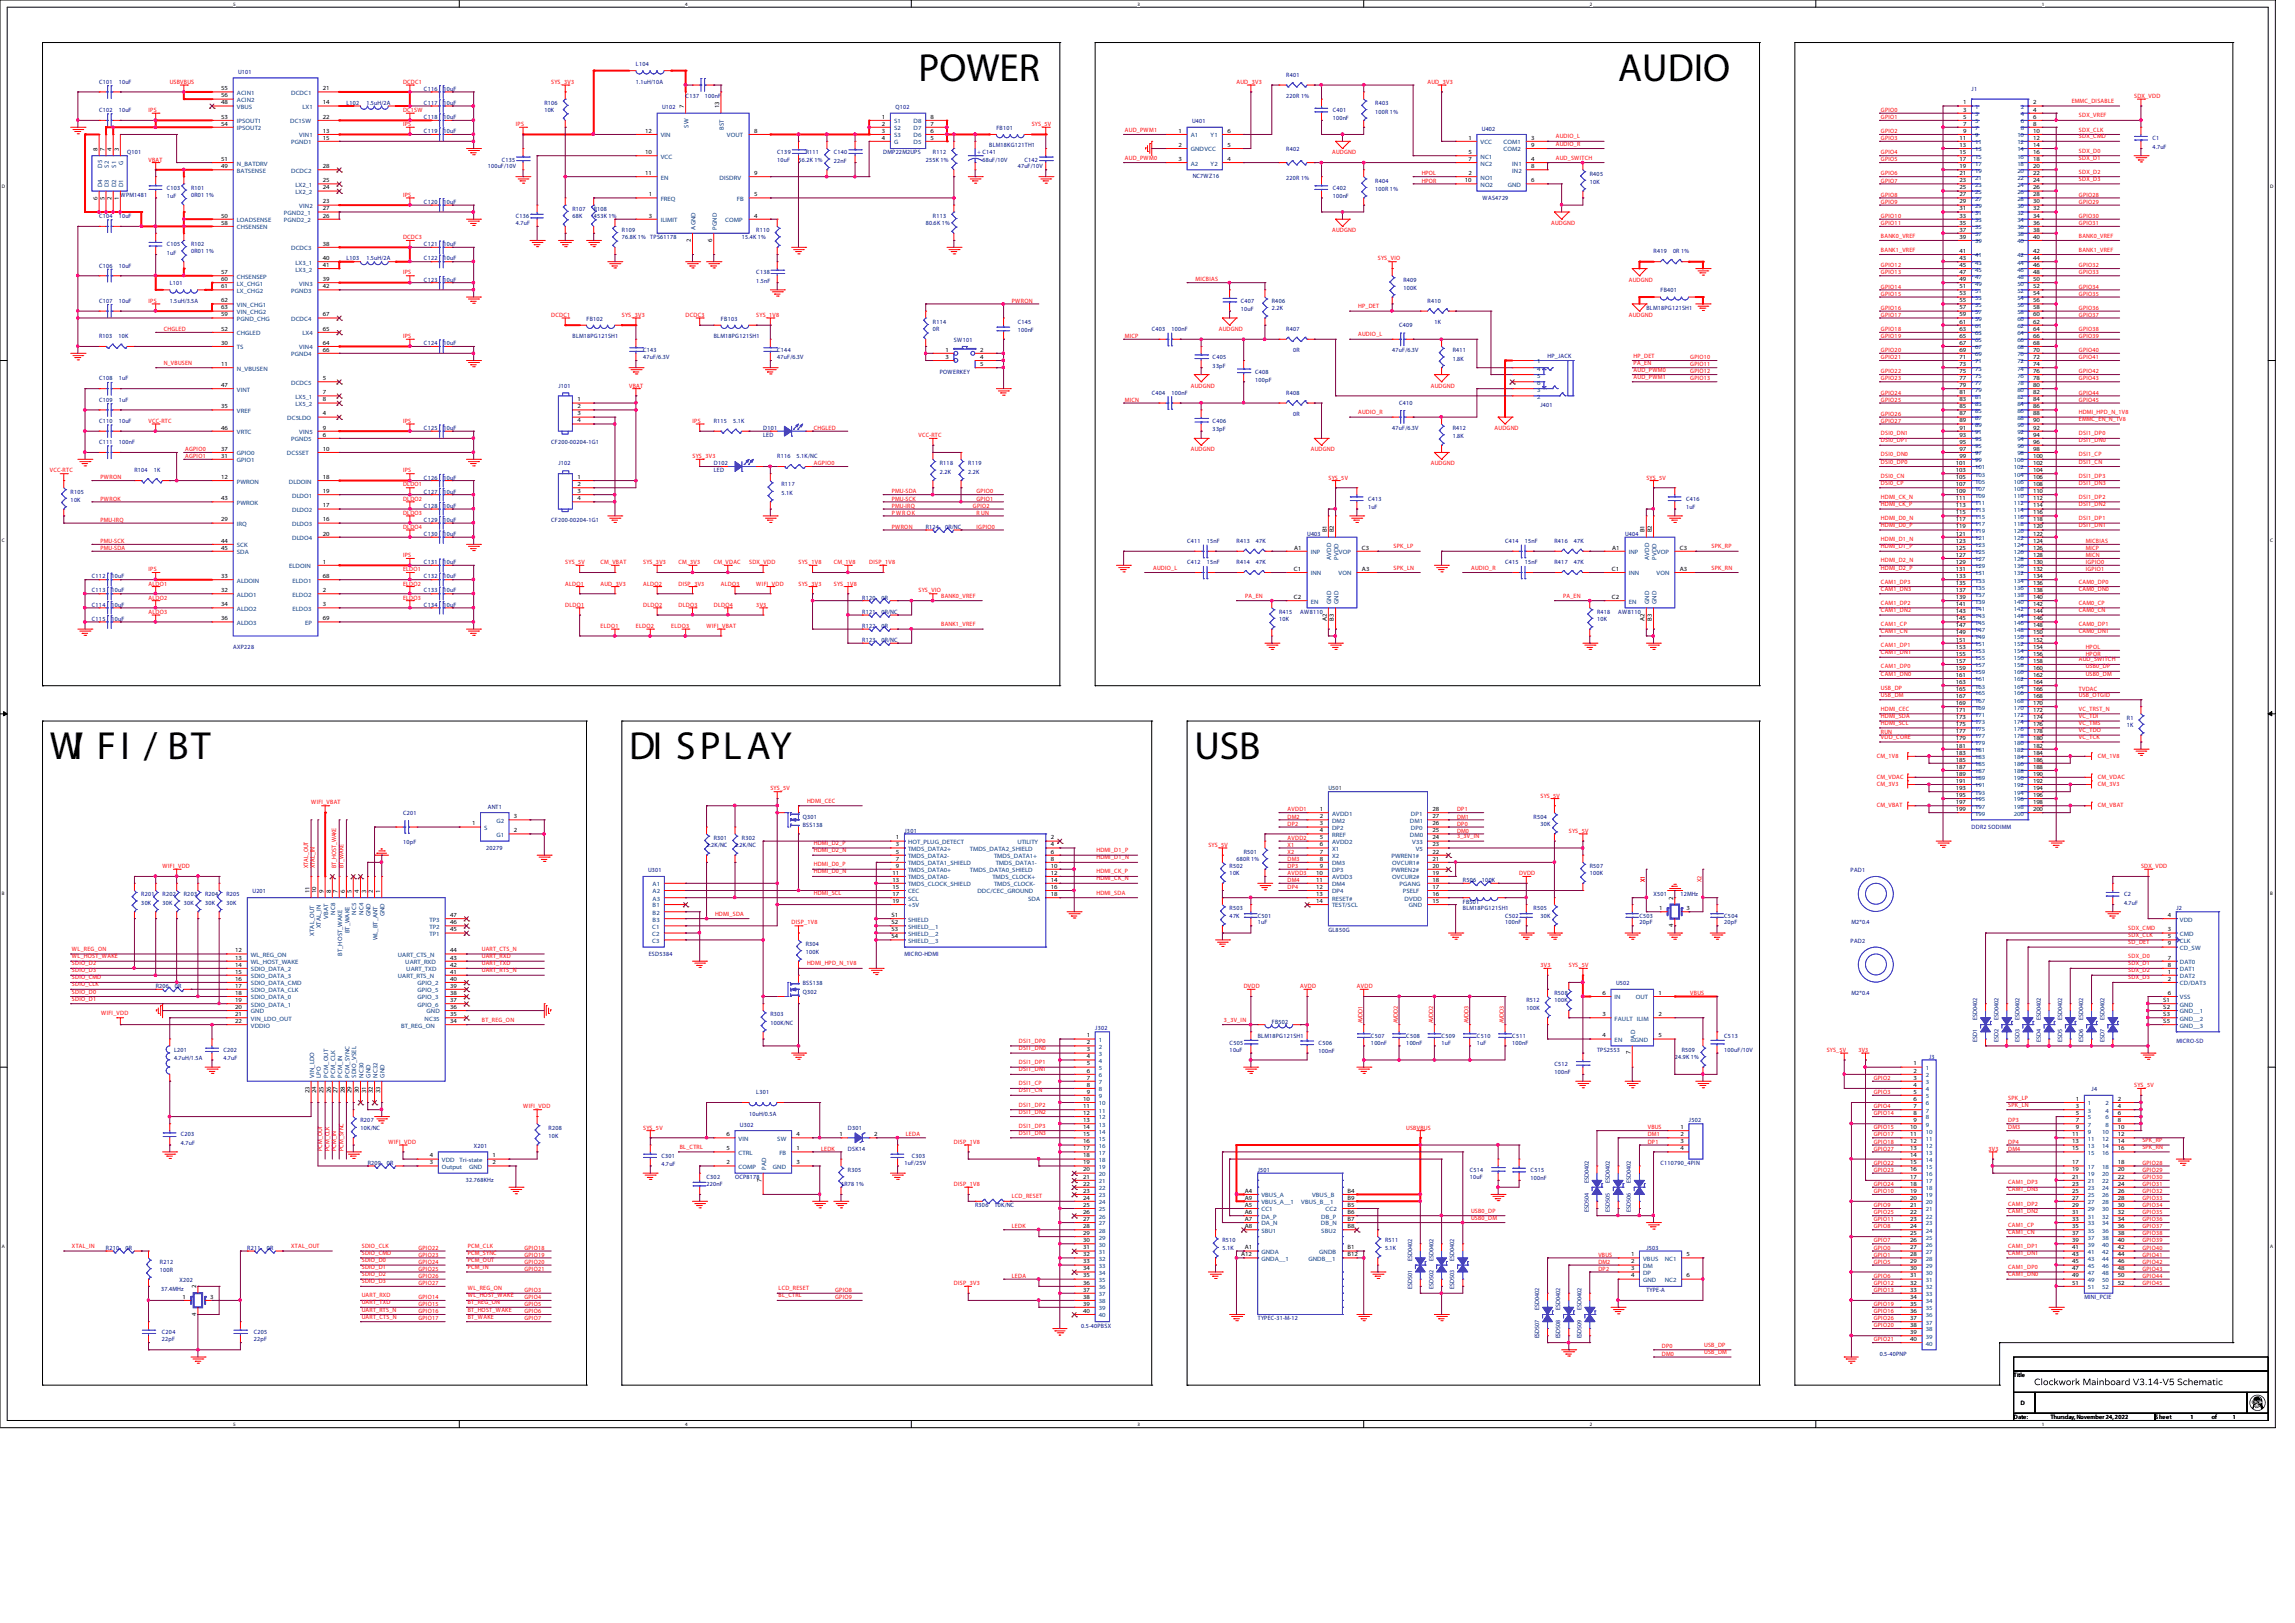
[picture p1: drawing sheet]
<svg xmlns="http://www.w3.org/2000/svg" width="297mm" height="210mm" viewBox="0 0 297 210" stroke-linecap="round" stroke-linejoin="round" font-family="sans-serif">
<defs><g id="words">
<g font-size="5.1">
<text x="118.9" y="10.5">POWER</text>
<text x="209.4" y="10.5">AUDIO</text>
<text x="6.4" y="98.3">WI FI / BT</text>
<text x="81.4" y="98.3">DI SPLAY</text>
<text x="154.6" y="98.3">USB</text>
</g>
<g font-size=".8" fill="#000080">
<text x="12.8" y="10.8">C101</text>
<text x="15.4" y="10.8">10uF</text>
<text x="30.8" y="9.6">U101</text>
<text x="54.9" y="11.8">C116</text>
<text x="57.4" y="11.8">10uF</text>
<text x="82.3" y="8.6">L104</text>
<text x="82.3" y="10.8">1.1uH/10A</text>
<text x="166.5" y="9.9">R401</text>
<text x="255.2" y="11.8">J1</text>
<text x="12.8" y="14.5">C102</text>
<text x="15.4" y="14.5">10uF</text>
<text x="44.8" y="13.6">L102</text>
<text x="47.4" y="13.6">1.5uH/2A</text>
<text x="54.9" y="13.6">C117</text>
<text x="54.9" y="17.2">C119</text>
<text x="54.9" y="15.4">C118</text>
<text x="57.4" y="13.6">10uF</text>
<text x="57.4" y="17.2">10uF</text>
<text x="57.4" y="15.4">10uF</text>
<text x="70.4" y="13.6">R106</text>
<text x="70.4" y="14.5">10K</text>
<text x="85.7" y="14.1">U102</text>
<text x="88.7" y="12.7">C137</text>
<text x="91.2" y="12.7">100nF</text>
<text x="115.9" y="14.1">Q102</text>
<text x="129" y="16.8">FB101</text>
<text x="154.3" y="16">U401</text>
<text x="166.5" y="12.7">220R 1%</text>
<text x="172.5" y="14.5">C401</text>
<text x="172.5" y="15.6">100nF</text>
<text x="178" y="13.6">R403</text>
<text x="178" y="14.7">100R 1%</text>
<text x="191.8" y="16.9">U402</text>
<text x="16.5" y="20">Q101</text>
<text x="63.1" y="21.8">100uF/10V</text>
<text x="64.9" y="20.9">C135</text>
<text x="100.6" y="20">C139</text>
<text x="100.6" y="20.9">10uF</text>
<text x="103.3" y="20.9">56.2K 1%</text>
<text x="104.3" y="20">R111</text>
<text x="107.9" y="20">C140</text>
<text x="107.9" y="21.1">22nF</text>
<text x="114.3" y="20">DMP22M2UPS</text>
<text x="119.8" y="20.9">255K 1%</text>
<text x="120.7" y="20">R112</text>
<text x="127.1" y="20.9">68uF/10V</text>
<text x="128" y="19">BLM18KG121TH1</text>
<text x="131.7" y="21.8">47uF/10V</text>
<text x="132.6" y="20.9">C142</text>
<text x="154.4" y="23.1">NC7WZ16</text>
<text x="166.5" y="19.5">R402</text>
<text x="166.5" y="23.3">220R 1%</text>
<text x="178" y="23.6">R404</text>
<text x="205.8" y="22.7">R405</text>
<text x="205.8" y="23.8">10K</text>
<text x="278.6" y="18.2">C1</text>
<text x="278.6" y="19.3">4.7uF</text>
<text x="12.8" y="28.2">C104</text>
<text x="15.4" y="28.2">10uF</text>
<text x="15.6" y="25.5">WPM1481</text>
<text x="21.6" y="24.6">C103</text>
<text x="21.6" y="25.7">1uF</text>
<text x="24.7" y="24.6">R101</text>
<text x="24.7" y="25.5">0R01</text>
<text x="26.6" y="25.5">1%</text>
<text x="54.9" y="26.4">C120</text>
<text x="57.4" y="26.4">10uF</text>
<text x="66.8" y="28.2">C136</text>
<text x="66.8" y="29.1">4.7uF</text>
<text x="74.1" y="27.3">R107</text>
<text x="74.1" y="28.2">68K</text>
<text x="76.8" y="27.3">R108</text>
<text x="76.8" y="28.2">453K 1%</text>
<text x="119.8" y="29.1">80.6K 1%</text>
<text x="120.7" y="28.2">R113</text>
<text x="172.5" y="24.6">C402</text>
<text x="172.5" y="25.7">100nF</text>
<text x="178" y="24.7">100R 1%</text>
<text x="191.9" y="25.8">WAS4729</text>
<text x="12.8" y="34.6">C106</text>
<text x="15.4" y="34.6">10uF</text>
<text x="21.6" y="31.9">C105</text>
<text x="21.6" y="33">1uF</text>
<text x="24.7" y="31.9">R102</text>
<text x="24.7" y="32.8">0R01</text>
<text x="26.6" y="32.8">1%</text>
<text x="44.8" y="33.7">L103</text>
<text x="47.4" y="33.7">1.5uH/2A</text>
<text x="54.9" y="33.7">C122</text>
<text x="54.9" y="31.9">C121</text>
<text x="57.4" y="33.7">10uF</text>
<text x="57.4" y="31.9">10uF</text>
<text x="80.5" y="30.1">R109</text>
<text x="80.5" y="30.9">76.8K 1%</text>
<text x="84.2" y="30.9">TPS61178</text>
<text x="96" y="30.9">15.4K 1%</text>
<text x="97.9" y="35.5">C138</text>
<text x="97.9" y="30.1">R110</text>
<text x="214" y="32.8">R419</text>
<text x="216.5" y="32.8">0R 1%</text>
<text x="12.8" y="39.2">C107</text>
<text x="15.4" y="39.2">10uF</text>
<text x="22" y="36.9">L101</text>
<text x="22" y="39.2">1.5uH/3.5A</text>
<text x="54.9" y="36.4">C123</text>
<text x="57.4" y="36.4">10uF</text>
<text x="75.9" y="41.5">FB102</text>
<text x="93.3" y="41.5">FB103</text>
<text x="97.9" y="36.6">1.5nF</text>
<text x="120.7" y="41.9">R114</text>
<text x="131.7" y="41.9">C145</text>
<text x="160.6" y="39.2">C407</text>
<text x="160.6" y="40.3">10uF</text>
<text x="164.6" y="39.2">R406</text>
<text x="164.6" y="40.1">2.2K</text>
<text x="181.6" y="36.4">R409</text>
<text x="181.6" y="37.5">100K</text>
<text x="184.8" y="39.2">R410</text>
<text x="185.6" y="41.9">1K</text>
<text x="213.1" y="40.1">BLM18PG121SH1</text>
<text x="214.9" y="37.8">FB401</text>
<text x="12.8" y="43.8">R103</text>
<text x="15.3" y="43.8">10K</text>
<text x="54.9" y="44.7">C124</text>
<text x="57.4" y="44.7">10uF</text>
<text x="74.1" y="43.8">BLM18PG121SH1</text>
<text x="83.2" y="45.6">C143</text>
<text x="83.2" y="46.5">47uF/6.3V</text>
<text x="92.4" y="43.8">BLM18PG121SH1</text>
<text x="100.6" y="45.6">C144</text>
<text x="100.6" y="46.5">47uF/6.3V</text>
<text x="120.7" y="42.8">0R</text>
<text x="123.5" y="44.2">SW101</text>
<text x="131.7" y="43">100nF</text>
<text x="149.1" y="42.8">C403</text>
<text x="151.6" y="42.8">100nF</text>
<text x="156.9" y="46.5">C405</text>
<text x="156.9" y="47.6">33pF</text>
<text x="166.5" y="42.8">R407</text>
<text x="167.4" y="45.6">0R</text>
<text x="180.2" y="45.6">47uF/6.3V</text>
<text x="181.1" y="42.4">C409</text>
<text x="188" y="45.6">R411</text>
<text x="188" y="46.7">1.8K</text>
<text x="200.3" y="46.3">HP_JACK</text>
<text x="12.8" y="52">C109</text>
<text x="12.8" y="49.2">C108</text>
<text x="15.4" y="52">1uF</text>
<text x="15.4" y="49.2">1uF</text>
<text x="72.3" y="50.2">J101</text>
<text x="121.6" y="48.3">POWERKEY</text>
<text x="149.1" y="51.1">C404</text>
<text x="151.6" y="51.1">100nF</text>
<text x="162.4" y="48.3">C408</text>
<text x="162.4" y="49.4">100pF</text>
<text x="166.5" y="51.1">R408</text>
<text x="167.4" y="53.8">0R</text>
<text x="181.1" y="52.4">C410</text>
<text x="199.4" y="52.7">J401</text>
<text x="12.8" y="57.5">C111</text>
<text x="12.8" y="54.7">C110</text>
<text x="15.4" y="57.5">100nF</text>
<text x="15.4" y="54.7">10uF</text>
<text x="54.9" y="55.6">C125</text>
<text x="57.4" y="55.6">10uF</text>
<text x="71.3" y="57.5">CF200-00204-1G1</text>
<text x="92.4" y="54.7">R115</text>
<text x="94.9" y="54.7">5.1K</text>
<text x="98.8" y="55.6">D101</text>
<text x="98.8" y="56.6">LED</text>
<text x="100.6" y="59.3">R116</text>
<text x="103.1" y="59.3">5.1K/NC</text>
<text x="156.9" y="54.7">C406</text>
<text x="156.9" y="55.8">33pF</text>
<text x="180.2" y="55.6">47uF/6.3V</text>
<text x="188" y="55.6">R412</text>
<text x="188" y="56.7">1.8K</text>
<text x="9.1" y="63.9">R105</text>
<text x="9.1" y="65">10K</text>
<text x="17.4" y="61.1">R104</text>
<text x="19.9" y="61.1">1K</text>
<text x="54.9" y="62.1">C126</text>
<text x="54.9" y="63.9">C127</text>
<text x="54.9" y="65.7">C128</text>
<text x="57.4" y="62.1">10uF</text>
<text x="57.4" y="63.9">10uF</text>
<text x="57.4" y="65.7">10uF</text>
<text x="72.3" y="60.2">J102</text>
<text x="92.4" y="60.2">D102</text>
<text x="92.4" y="61.1">LED</text>
<text x="101.1" y="62.9">R117</text>
<text x="101.1" y="64">5.1K</text>
<text x="121.6" y="60.2">R118</text>
<text x="121.6" y="61.3">2.2K</text>
<text x="125.3" y="60.2">R119</text>
<text x="125.3" y="61.3">2.2K</text>
<text x="177" y="64.8">C413</text>
<text x="177" y="65.9">1uF</text>
<text x="218.2" y="64.8">C416</text>
<text x="218.2" y="65.9">1uF</text>
<text x="54.9" y="67.5">C129</text>
<text x="54.9" y="69.3">C130</text>
<text x="57.4" y="67.5">10uF</text>
<text x="57.4" y="69.3">10uF</text>
<text x="71.3" y="67.5">CF200-00204-1G1</text>
<text x="119.8" y="68.5">R124</text>
<text x="122.3" y="68.5">0R/NC</text>
<text x="153.6" y="70.3">C411</text>
<text x="156.2" y="70.3">15nF</text>
<text x="160" y="70.3">R413</text>
<text x="162.5" y="70.3">47K</text>
<text x="169.2" y="69.3">U403</text>
<text x="194.8" y="70.3">C414</text>
<text x="197.3" y="70.3">15nF</text>
<text x="201.2" y="70.3">R416</text>
<text x="203.7" y="70.3">47K</text>
<text x="210.3" y="69.3">U404</text>
<text x="11.9" y="76.7">C113</text>
<text x="11.9" y="74.8">C112</text>
<text x="14.4" y="76.7">10uF</text>
<text x="14.4" y="74.8">10uF</text>
<text x="54.9" y="73">C131</text>
<text x="54.9" y="76.7">C133</text>
<text x="54.9" y="74.8">C132</text>
<text x="57.4" y="73">10uF</text>
<text x="57.4" y="76.7">10uF</text>
<text x="57.4" y="74.8">10uF</text>
<text x="111.6" y="77.6">R120</text>
<text x="114.1" y="77.6">0R</text>
<text x="153.6" y="73">C412</text>
<text x="156.2" y="73">15nF</text>
<text x="160" y="73">R414</text>
<text x="162.5" y="73">47K</text>
<text x="194.8" y="73">C415</text>
<text x="197.3" y="73">15nF</text>
<text x="201.2" y="73">R417</text>
<text x="203.7" y="73">47K</text>
<text x="11.9" y="80.3">C115</text>
<text x="11.9" y="78.5">C114</text>
<text x="14.4" y="80.3">10uF</text>
<text x="14.4" y="78.5">10uF</text>
<text x="30.2" y="84">AXP228</text>
<text x="54.9" y="78.5">C134</text>
<text x="57.4" y="78.5">10uF</text>
<text x="111.6" y="83.1">R123</text>
<text x="111.6" y="81.2">R122</text>
<text x="111.6" y="79.4">R121</text>
<text x="114.1" y="83.1">0R/NC</text>
<text x="114.1" y="81.2">0R</text>
<text x="114.1" y="79.4">0R/NC</text>
<text x="165.5" y="79.4">R415</text>
<text x="165.5" y="80.3">10K</text>
<text x="168.3" y="79.4">AW8110</text>
<text x="206.7" y="79.4">R418</text>
<text x="206.7" y="80.3">10K</text>
<text x="209.4" y="79.4">AW8110</text>
<text x="275.3" y="93.1">R1</text>
<text x="275.3" y="94.1">1K</text>
<text x="52.2" y="105.5">C201</text>
<text x="63.1" y="104.6">ANT1</text>
<text x="103.9" y="105.9">Q301</text>
<text x="103.9" y="107">BSS138</text>
<text x="117.1" y="107.8">J301</text>
<text x="198.5" y="105.9">R504</text>
<text x="199.4" y="106.8">30K</text>
<text x="255.2" y="107.3">DDR2 SODIMM</text>
<text x="52.2" y="109.2">10pF</text>
<text x="62.9" y="109.9">20279</text>
<text x="83.9" y="112.9">U301</text>
<text x="91.4" y="109.6">2.2K/NC</text>
<text x="92.4" y="108.7">R301</text>
<text x="95.1" y="109.6">2.2K/NC</text>
<text x="96" y="108.7">R302</text>
<text x="159.1" y="112.3">R502</text>
<text x="159.1" y="113.2">10K</text>
<text x="160" y="111.4">680R 1%</text>
<text x="161" y="110.5">R501</text>
<text x="205.8" y="112.3">R507</text>
<text x="205.8" y="113.2">100K</text>
<text x="239.5" y="112.9">PAD1</text>
<text x="18.3" y="116">R201</text>
<text x="18.3" y="117.1">30K</text>
<text x="21" y="116">R202</text>
<text x="21" y="117.1">30K</text>
<text x="23.8" y="116">R203</text>
<text x="23.8" y="117.1">30K</text>
<text x="26.5" y="116">R204</text>
<text x="26.5" y="117.1">30K</text>
<text x="29.3" y="116">R205</text>
<text x="29.3" y="117.1">30K</text>
<text x="32.7" y="115.6">U201</text>
<text x="159.1" y="117.8">R503</text>
<text x="159.1" y="118.7">47K</text>
<text x="162.8" y="118.7">C501</text>
<text x="162.8" y="119.6">1uF</text>
<text x="189.3" y="114.2">R506</text>
<text x="189.3" y="116.9">FB501</text>
<text x="189.3" y="117.8">BLM18PG121SH1</text>
<text x="191.8" y="114.2">100K</text>
<text x="194.8" y="118.7">C502</text>
<text x="194.8" y="119.6">100nF</text>
<text x="198.5" y="117.8">R505</text>
<text x="199.4" y="118.7">30K</text>
<text x="212.2" y="118.7">C503</text>
<text x="212.2" y="119.6">20pF</text>
<text x="214" y="116">X501</text>
<text x="217.5" y="116">12MHz</text>
<text x="223.2" y="118.7">C504</text>
<text x="223.2" y="119.6">20pF</text>
<text x="239.6" y="119.6">M2*0.4</text>
<text x="274.9" y="116">C2</text>
<text x="274.9" y="117.1">4.7uF</text>
<text x="281.7" y="117.7">J2</text>
<text x="84" y="123.7">ESD5384</text>
<text x="104.3" y="122.4">R304</text>
<text x="104.3" y="123.5">100K</text>
<text x="117.1" y="123.7">MICRO-HDMI</text>
<text x="171.9" y="120.6">GL850G</text>
<text x="239.5" y="122">PAD2</text>
<text x="20.2" y="127.9">R206</text>
<text x="22.6" y="127.9">0R</text>
<text x="99.7" y="131.5">R303</text>
<text x="103.9" y="128.6">Q302</text>
<text x="103.9" y="127.5">BSS138</text>
<text x="197.5" y="129.7">R512</text>
<text x="197.5" y="130.6">100K</text>
<text x="201.2" y="128.8">R508</text>
<text x="201.2" y="129.7">100K</text>
<text x="209.1" y="127.5">U502</text>
<text x="239.6" y="128.8">M2*0.4</text>
<text x="255.9" y="132" transform="rotate(-90 255.9 132)">ESD0402</text>
<text x="258.6" y="132" transform="rotate(-90 258.6 132)">ESD0402</text>
<text x="261.4" y="132" transform="rotate(-90 261.4 132)">ESD0402</text>
<text x="264.1" y="132" transform="rotate(-90 264.1 132)">ESD0402</text>
<text x="266.9" y="132" transform="rotate(-90 266.9 132)">ESD0402</text>
<text x="269.6" y="132" transform="rotate(-90 269.6 132)">ESD0402</text>
<text x="272.4" y="132" transform="rotate(-90 272.4 132)">ESD0402</text>
<text x="22.5" y="136.1">L201</text>
<text x="22.5" y="137.2">4.7uH/1.5A</text>
<text x="28.9" y="136.1">C202</text>
<text x="28.9" y="137.2">4.7uF</text>
<text x="99.7" y="132.6">100K/NC</text>
<text x="141.7" y="133.3">J302</text>
<text x="159.1" y="135.2">C505</text>
<text x="159.1" y="136.1">10uF</text>
<text x="162.8" y="134.3">BLM18PG121SH1</text>
<text x="164.6" y="132.5">FB502</text>
<text x="170.7" y="135.2">C506</text>
<text x="170.7" y="136.3">100nF</text>
<text x="177.4" y="134.3">C507</text>
<text x="177.4" y="135.2">100nF</text>
<text x="182" y="134.3">C508</text>
<text x="182" y="135.2">100nF</text>
<text x="186.6" y="134.3">C509</text>
<text x="186.6" y="135.2">1uF</text>
<text x="191.1" y="134.3">C510</text>
<text x="191.1" y="135.2">1uF</text>
<text x="195.7" y="134.3">C511</text>
<text x="195.7" y="135.2">100nF</text>
<text x="201.2" y="137.9">C512</text>
<text x="206.7" y="136.1">TPS2553</text>
<text x="216.8" y="137">24.9K 1%</text>
<text x="217.6" y="136.1">R509</text>
<text x="223.2" y="134.3">C513</text>
<text x="223.2" y="136.1">100uF/10V</text>
<text x="249.7" y="137">J3</text>
<text x="255.9" y="134.8" transform="rotate(-90 255.9 134.8)">ESD1</text>
<text x="258.6" y="134.8" transform="rotate(-90 258.6 134.8)">ESD2</text>
<text x="261.4" y="134.8" transform="rotate(-90 261.4 134.8)">ESD3</text>
<text x="264.1" y="134.8" transform="rotate(-90 264.1 134.8)">ESD4</text>
<text x="266.9" y="134.8" transform="rotate(-90 266.9 134.8)">ESD5</text>
<text x="269.6" y="134.8" transform="rotate(-90 269.6 134.8)">ESD6</text>
<text x="272.4" y="134.8" transform="rotate(-90 272.4 134.8)">ESD7</text>
<text x="281.7" y="134.9">MICRO-SD</text>
<text x="97.9" y="141.6">L301</text>
<text x="201.2" y="139">100nF</text>
<text x="270.7" y="141.2">J4</text>
<text x="23.4" y="147.1">C203</text>
<text x="23.4" y="148.2">4.7uF</text>
<text x="46.7" y="145.2">R207</text>
<text x="46.7" y="146.2">10K/NC</text>
<text x="61.3" y="148.5">X201</text>
<text x="71" y="146.2">R208</text>
<text x="71" y="147.3">10K</text>
<text x="85.6" y="149.8">C301</text>
<text x="95.8" y="145.8">U302</text>
<text x="96.9" y="144.4">10uH/0.5A</text>
<text x="109.7" y="146.2">D301</text>
<text x="109.7" y="148.9">DSK14</text>
<text x="118" y="149.8">C303</text>
<text x="218.6" y="145.2">J502</text>
<text x="47.6" y="150.7">R209</text>
<text x="50.1" y="150.7">0R</text>
<text x="60.3" y="152.9">32.768KHz</text>
<text x="85.6" y="150.9">4.7uF</text>
<text x="91.4" y="152.6">C302</text>
<text x="91.4" y="153.5">220nF</text>
<text x="95.1" y="152.6">OCP8178</text>
<text x="108.8" y="153.5">1R78</text>
<text x="109.7" y="151.6">R305</text>
<text x="110.8" y="153.5">1%</text>
<text x="117.1" y="150.7">1uF/25V</text>
<text x="162.8" y="151.6">J501</text>
<text x="190.2" y="151.6">C514</text>
<text x="190.2" y="152.6">10uF</text>
<text x="198.1" y="151.6">C515</text>
<text x="198.1" y="152.7">100nF</text>
<text x="205.6" y="153" transform="rotate(-90 205.6 153)">ESD0402</text>
<text x="208.4" y="153" transform="rotate(-90 208.4 153)">ESD0402</text>
<text x="211.1" y="153" transform="rotate(-90 211.1 153)">ESD0402</text>
<text x="214.9" y="150.7">C110790_4PIN</text>
<text x="13.7" y="161.7">R210</text>
<text x="16.2" y="161.7">0R</text>
<text x="32" y="161.7">R211</text>
<text x="34.5" y="161.7">0R</text>
<text x="126.2" y="156.2">R306</text>
<text x="128.7" y="156.2">10K/NC</text>
<text x="158.2" y="160.8">R510</text>
<text x="158.2" y="161.7">5.1K</text>
<text x="179.2" y="160.8">R511</text>
<text x="179.2" y="161.7">5.1K</text>
<text x="205.6" y="156.8" transform="rotate(-90 205.6 156.8)">ESD504</text>
<text x="208.4" y="156.8" transform="rotate(-90 208.4 156.8)">ESD505</text>
<text x="211.1" y="156.8" transform="rotate(-90 211.1 156.8)">ESD506</text>
<text x="213.1" y="161.7">J503</text>
<text x="20.7" y="163.5">R212</text>
<text x="20.7" y="164.6">100R</text>
<text x="20.9" y="167">37.4MHz</text>
<text x="23.2" y="165.9">X202</text>
<text x="182.7" y="166.8" transform="rotate(-90 182.7 166.8)">ESD501</text>
<text x="182.7" y="163.1" transform="rotate(-90 182.7 163.1)">ESD0402</text>
<text x="185.5" y="166.8" transform="rotate(-90 185.5 166.8)">ESD502</text>
<text x="185.5" y="163.1" transform="rotate(-90 185.5 163.1)">ESD0402</text>
<text x="188.2" y="166.8" transform="rotate(-90 188.2 166.8)">ESD503</text>
<text x="188.2" y="163.1" transform="rotate(-90 188.2 163.1)">ESD0402</text>
<text x="213.1" y="167.2">TYPE-A</text>
<text x="21" y="172.7">C204</text>
<text x="21" y="173.5">22pF</text>
<text x="32.9" y="172.7">C205</text>
<text x="32.9" y="173.5">22pF</text>
<text x="139.9" y="171.8">0.5-40PBSX</text>
<text x="162.8" y="170.9">TYPEC-31-M-12</text>
<text x="199.2" y="173.2" transform="rotate(-90 199.2 173.2)">ESD507</text>
<text x="199.2" y="169.5" transform="rotate(-90 199.2 169.5)">ESD0402</text>
<text x="201.9" y="173.2" transform="rotate(-90 201.9 173.2)">ESD508</text>
<text x="201.9" y="169.5" transform="rotate(-90 201.9 169.5)">ESD0402</text>
<text x="204.7" y="173.2" transform="rotate(-90 204.7 173.2)">ESD509</text>
<text x="204.7" y="169.5" transform="rotate(-90 204.7 169.5)">ESD0402</text>
<text x="269.8" y="168.1">MINI_PCIE</text>
<text x="243.3" y="175.4">0.5-40PNP</text>
</g>
<g font-size=".8" fill="#f00">
<text x="22" y="10.8">USBVBUS</text>
<text x="52.2" y="10.8">DCDC1</text>
<text x="71.3" y="10.8">SYS_3V3</text>
<text x="160" y="10.8">AUD_3V3</text>
<text x="184.8" y="10.8">AUD_3V3</text>
<text x="19.2" y="14.5">IPS</text>
<text x="52.2" y="16.3">IPS</text>
<text x="52.2" y="14.5">DC1SW</text>
<text x="66.8" y="16.3">IPS</text>
<text x="133.5" y="16.3">SYS_5V</text>
<text x="145.6" y="17">AUD_PWM1</text>
<text x="201.3" y="17.9">AUDIO_L</text>
<text x="243.4" y="14.5">GPIO0</text>
<text x="243.4" y="15.4">GPIO1</text>
<text x="243.4" y="17.2">GPIO2</text>
<text x="268.1" y="13.3">EMMC_DISABLE</text>
<text x="269" y="17">SDX_CLK</text>
<text x="269" y="17.9">SDX_CMD</text>
<text x="269" y="15.2">SDX_VREF</text>
<text x="276.2" y="12.7">SDX_VDD</text>
<text x="19.2" y="20.9">VBAT</text>
<text x="145.6" y="20.7">AUD_PWM0</text>
<text x="172.4" y="20">AUDGND</text>
<text x="184" y="22.7">HPOL</text>
<text x="184" y="23.6">HPOR</text>
<text x="201.3" y="20.7">AUD_SWITCH</text>
<text x="201.3" y="18.8">AUDIO_R</text>
<text x="243.4" y="18.1">GPIO3</text>
<text x="243.4" y="20">GPIO4</text>
<text x="243.4" y="20.9">GPIO5</text>
<text x="243.4" y="22.7">GPIO6</text>
<text x="243.4" y="23.6">GPIO7</text>
<text x="269" y="19.8">SDX_D0</text>
<text x="269" y="20.7">SDX_D1</text>
<text x="269" y="22.5">SDX_D2</text>
<text x="269" y="23.4">SDX_D3</text>
<text x="52.2" y="25.5">IPS</text>
<text x="200.8" y="29.1">AUDGND</text>
<text x="243.4" y="25.4">GPIO8</text>
<text x="243.4" y="26.4">GPIO9</text>
<text x="243.4" y="28.2">GPIO10</text>
<text x="243.4" y="29.1">GPIO11</text>
<text x="269" y="25.4">GPIO28</text>
<text x="269" y="26.4">GPIO29</text>
<text x="269" y="28.2">GPIO30</text>
<text x="269" y="29.1">GPIO31</text>
<text x="52.2" y="35.5">IPS</text>
<text x="52.2" y="30.9">DCDC3</text>
<text x="172.4" y="30.1">AUDGND</text>
<text x="178.3" y="33.7">SYS_VIO</text>
<text x="243.4" y="34.6">GPIO12</text>
<text x="243.4" y="35.5">GPIO13</text>
<text x="243.4" y="30.7">BANK0_VREF</text>
<text x="243.4" y="32.6">BANK1_VREF</text>
<text x="269" y="34.6">GPIO32</text>
<text x="269" y="35.5">GPIO33</text>
<text x="269" y="30.7">BANK0_VREF</text>
<text x="269" y="32.6">BANK1_VREF</text>
<text x="19.2" y="39.2">IPS</text>
<text x="71.3" y="41">DCDC1</text>
<text x="80.5" y="41">SYS_3V3</text>
<text x="88.7" y="41">DCDC3</text>
<text x="97.9" y="41">SYS_1V8</text>
<text x="130.9" y="39.2">PWRON</text>
<text x="154.7" y="36.4">MICBIAS</text>
<text x="175.8" y="39.9">HP_DET</text>
<text x="210.8" y="36.4">AUDGND</text>
<text x="210.8" y="41">AUDGND</text>
<text x="243.4" y="37.3">GPIO14</text>
<text x="243.4" y="38.3">GPIO15</text>
<text x="243.4" y="40.1">GPIO16</text>
<text x="243.4" y="41">GPIO17</text>
<text x="269" y="37.3">GPIO34</text>
<text x="269" y="38.3">GPIO35</text>
<text x="269" y="40.1">GPIO36</text>
<text x="269" y="41">GPIO37</text>
<text x="21.2" y="42.8">CHGLED</text>
<text x="21.2" y="47.2">N_VBUSEN</text>
<text x="52.2" y="43.8">IPS</text>
<text x="145.6" y="43.7">MICP</text>
<text x="157.7" y="42.8">AUDGND</text>
<text x="175.8" y="43.5">AUDIO_L</text>
<text x="211.4" y="47.2">PA_EN</text>
<text x="211.4" y="46.3">HP_DET</text>
<text x="218.7" y="47.4">GPIO11</text>
<text x="218.7" y="46.5">GPIO10</text>
<text x="243.4" y="42.8">GPIO18</text>
<text x="243.4" y="43.7">GPIO19</text>
<text x="243.4" y="45.5">GPIO20</text>
<text x="243.4" y="46.5">GPIO21</text>
<text x="269" y="42.8">GPIO38</text>
<text x="269" y="43.7">GPIO39</text>
<text x="269" y="45.5">GPIO40</text>
<text x="269" y="46.5">GPIO41</text>
<text x="81.4" y="50.2">VBAT</text>
<text x="145.6" y="52">MICN</text>
<text x="154.1" y="50.2">AUDGND</text>
<text x="175.8" y="53.6">AUDIO_R</text>
<text x="185.2" y="50.2">AUDGND</text>
<text x="211.4" y="49">AUD_PWM1</text>
<text x="211.4" y="48.1">AUD_PWM0</text>
<text x="218.7" y="49.2">GPIO13</text>
<text x="218.7" y="48.3">GPIO12</text>
<text x="243.4" y="48.3">GPIO22</text>
<text x="243.4" y="49.2">GPIO23</text>
<text x="243.4" y="51.1">GPIO24</text>
<text x="243.4" y="52">GPIO25</text>
<text x="243.4" y="53.8">GPIO26</text>
<text x="269" y="48.3">GPIO42</text>
<text x="269" y="49.2">GPIO43</text>
<text x="269" y="51.1">GPIO44</text>
<text x="269" y="52">GPIO45</text>
<text x="269" y="53.6">HDMI_HPD_N_1V8</text>
<text x="19.2" y="54.7">VCC-RTC</text>
<text x="24" y="58.4">AGPIO0</text>
<text x="24" y="59.3">AGPIO1</text>
<text x="52.2" y="54.7">IPS</text>
<text x="89.6" y="54.7">IPS</text>
<text x="89.6" y="59.3">SYS_3V3</text>
<text x="105.3" y="55.6">CHGLED</text>
<text x="118.9" y="56.6">VCC-RTC</text>
<text x="154.1" y="58.4">AUDGND</text>
<text x="169.6" y="58.4">AUDGND</text>
<text x="193.4" y="55.6">AUDGND</text>
<text x="243.4" y="54.7">GPIO27</text>
<text x="243.4" y="56.3">DSI0_DN1</text>
<text x="243.4" y="57.2">DSI0_DP1</text>
<text x="243.4" y="59.1">DSI0_DN0</text>
<text x="243.4" y="60">DSI0_DP0</text>
<text x="269" y="54.5">EMMC_EN_N_1V8</text>
<text x="269" y="56.3">DSI1_DP0</text>
<text x="269" y="57.2">DSI1_DN0</text>
<text x="269" y="59.1">DSI1_CP</text>
<text x="269" y="60">DSI1_CN</text>
<text x="6.4" y="61.1">VCC-RTC</text>
<text x="13" y="64.8">PWROK</text>
<text x="13" y="62">PWRON</text>
<text x="52.2" y="61.1">IPS</text>
<text x="52.2" y="62.9">DLDO1</text>
<text x="52.2" y="64.8">DLDO2</text>
<text x="105.3" y="60.2">AGPIO0</text>
<text x="115.4" y="64.8">PMU-SCK</text>
<text x="115.4" y="63.8">PMU-SDA</text>
<text x="115.4" y="65.7">PMU-IRQ</text>
<text x="125.9" y="65.7">GPIO2</text>
<text x="126.4" y="63.8">GPIO0</text>
<text x="126.4" y="64.8">GPIO1</text>
<text x="171.9" y="62.1">SYS_5V</text>
<text x="185.2" y="60.2">AUDGND</text>
<text x="213.1" y="62.1">SYS_5V</text>
<text x="243.4" y="61.8">DSI0_CN</text>
<text x="243.4" y="62.7">DSI0_CP</text>
<text x="243.4" y="64.6">HDMI_CK_N</text>
<text x="243.4" y="65.5">HDMI_CK_P</text>
<text x="269" y="61.8">DSI1_DP3</text>
<text x="269" y="62.7">DSI1_DN3</text>
<text x="269" y="64.6">DSI1_DP2</text>
<text x="269" y="65.5">DSI1_DN2</text>
<text x="13" y="70.3">PMU-SCK</text>
<text x="13" y="71.2">PMU-SDA</text>
<text x="13" y="67.5">PMU-IRQ</text>
<text x="52.2" y="68.5">DLDO4</text>
<text x="52.2" y="66.6">DLDO3</text>
<text x="115.4" y="66.6">P W R OK</text>
<text x="115.4" y="68.4">PWRON</text>
<text x="126.4" y="66.6">R UN</text>
<text x="126.4" y="68.4">IGPIO0</text>
<text x="180.3" y="70.9">SPK_LP</text>
<text x="221.5" y="70.9">SPK_RP</text>
<text x="243.4" y="67.3">HDMI_D0_N</text>
<text x="243.4" y="68.2">HDMI_D0_P</text>
<text x="243.4" y="70.1">HDMI_D1_N</text>
<text x="243.4" y="70.9">HDMI_D1_P</text>
<text x="269" y="67.3">DSI1_DP1</text>
<text x="269" y="68.2">DSI1_DN1</text>
<text x="269.9" y="70.3">MICBIAS</text>
<text x="269.9" y="71.2">MICP</text>
<text x="19.2" y="77.6">ALDO2</text>
<text x="19.2" y="75.8">ALDO1</text>
<text x="19.2" y="73.9">IPS</text>
<text x="52.2" y="72.1">IPS</text>
<text x="52.2" y="73.9">ELDO1</text>
<text x="52.2" y="75.8">ELDO2</text>
<text x="52.2" y="77.6">ELDO3</text>
<text x="73.2" y="73">SYS_5V</text>
<text x="73.2" y="75.8">ALDO1</text>
<text x="77.7" y="73">CM_VBAT</text>
<text x="77.7" y="75.8">AUD_3V3</text>
<text x="83.2" y="73">SYS_3V3</text>
<text x="83.2" y="75.8">ALDO2</text>
<text x="87.8" y="73">CM_3V3</text>
<text x="87.8" y="75.8">DISP_3V3</text>
<text x="92.4" y="73">CM_VDAC</text>
<text x="93.3" y="75.8">ALDO3</text>
<text x="96.9" y="73">SDX_VDD</text>
<text x="97.9" y="75.8">WIFI_VDD</text>
<text x="103.3" y="73">SYS_1V8</text>
<text x="103.3" y="75.8">SYS_3V3</text>
<text x="107.9" y="73">CM_1V8</text>
<text x="107.9" y="75.8">SYS_1V8</text>
<text x="112.5" y="73">DISP_1V8</text>
<text x="118.9" y="76.7">SYS_VIO</text>
<text x="121.8" y="77.3">BANK0_VREF</text>
<text x="149.2" y="73.7">AUDIO_L</text>
<text x="161.1" y="77.3">PA_EN</text>
<text x="180.3" y="73.7">SPK_LN</text>
<text x="190.4" y="73.7">AUDIO_R</text>
<text x="202.3" y="77.3">PA_EN</text>
<text x="221.5" y="73.7">SPK_RN</text>
<text x="243.4" y="72.8">HDMI_D2_N</text>
<text x="243.4" y="73.7">HDMI_D2_P</text>
<text x="243.4" y="75.5">CAM1_DP3</text>
<text x="243.4" y="76.5">CAM1_DN3</text>
<text x="269" y="75.5">CAM0_DP0</text>
<text x="269" y="76.5">CAM0_DN0</text>
<text x="269.9" y="72.1">MICN</text>
<text x="269.9" y="73">IGPIO0</text>
<text x="269.9" y="73.9">IGPIO1</text>
<text x="19.2" y="79.4">ALDO3</text>
<text x="73.2" y="78.5">DLDO1</text>
<text x="77.7" y="81.2">ELDO1</text>
<text x="82.3" y="81.2">ELDO2</text>
<text x="83.2" y="78.5">DLDO2</text>
<text x="86.9" y="81.2">ELDO3</text>
<text x="87.8" y="78.5">DLDO3</text>
<text x="91.4" y="81.2">WIFI_VBAT</text>
<text x="92.4" y="78.5">DLDO4</text>
<text x="97.9" y="78.5">3V3</text>
<text x="121.8" y="81">BANK1_VREF</text>
<text x="243.4" y="78.3">CAM1_DP2</text>
<text x="243.4" y="79.2">CAM1_DN2</text>
<text x="243.4" y="81">CAM1_CP</text>
<text x="243.4" y="81.9">CAM1_CN</text>
<text x="243.4" y="83.8">CAM1_DP1</text>
<text x="269" y="78.3">CAM0_CP</text>
<text x="269" y="79.2">CAM0_CN</text>
<text x="269" y="81">CAM0_DP1</text>
<text x="269" y="81.9">CAM0_DN1</text>
<text x="269.9" y="84">HPOL</text>
<text x="243.4" y="84.7">CAM1_DN1</text>
<text x="243.4" y="86.5">CAM1_DP0</text>
<text x="243.4" y="87.4">CAM1_DN0</text>
<text x="243.4" y="89.2">USB_DP</text>
<text x="269" y="89.4">TVDAC</text>
<text x="269" y="85.6">AUD_SWITCH</text>
<text x="269.9" y="84.9">HPOR</text>
<text x="269.9" y="86.5">USB0_DP</text>
<text x="269.9" y="87.4">USB0_DM</text>
<text x="243.4" y="90.2">USB_DM</text>
<text x="243.4" y="92">HDMI_CEC</text>
<text x="243.4" y="92.9">HDMI_SDA</text>
<text x="243.4" y="95">RUN</text>
<text x="243.4" y="95.6">VDD_CORE</text>
<text x="243.4" y="93.8">HDMI_SCL</text>
<text x="269" y="90.2">USB_OTGID</text>
<text x="269" y="92">VC_TRST_N</text>
<text x="269" y="92.9">VC_TDI</text>
<text x="269" y="93.8">VC_TMS</text>
<text x="269" y="94.7">VC_TDO</text>
<text x="269" y="95.6">VC_TCK</text>
<text x="242.9" y="98.1">CM_1V8</text>
<text x="242.9" y="100.8">CM_VDAC</text>
<text x="242.9" y="101.7">CM_3V3</text>
<text x="271.5" y="98.1">CM_1V8</text>
<text x="271.5" y="100.8">CM_VDAC</text>
<text x="271.5" y="101.7">CM_3V3</text>
<text x="40.3" y="104.1">WIFI_VBAT</text>
<text x="99.7" y="102.3">SYS_5V</text>
<text x="104.4" y="103.9">HDMI_CEC</text>
<text x="166.6" y="106.8">DP2</text>
<text x="166.6" y="105.9">DM2</text>
<text x="166.6" y="105">AVDD1</text>
<text x="188.6" y="107.7">DM0</text>
<text x="188.6" y="106.8">DP0</text>
<text x="188.6" y="105.9">DM1</text>
<text x="188.6" y="105">DP1</text>
<text x="199.4" y="103.2">SYS_5V</text>
<text x="203" y="107.8">SYS_5V</text>
<text x="242.9" y="104.5">CM_VBAT</text>
<text x="271.5" y="104.5">CM_VBAT</text>
<text x="21" y="112.3">WIFI_VDD</text>
<text x="39.9" y="112.3" transform="rotate(-90 39.9 112.3)">XTAL_OUT</text>
<text x="40.8" y="112.3" transform="rotate(-90 40.8 112.3)">XTAL_IN</text>
<text x="43.5" y="112.3" transform="rotate(-90 43.5 112.3)">BT_HOST_WAKE</text>
<text x="44.4" y="112.3" transform="rotate(-90 44.4 112.3)">BT_WAKE</text>
<text x="105.3" y="113">HDMI_D0_N</text>
<text x="105.3" y="112.1">HDMI_D0_P</text>
<text x="105.3" y="110.3">HDMI_D2_N</text>
<text x="105.3" y="109.3">HDMI_D2_P</text>
<text x="141.9" y="113.9">HDMI_CK_N</text>
<text x="141.9" y="113">HDMI_CK_P</text>
<text x="141.9" y="111.2">HDMI_D1_N</text>
<text x="141.9" y="110.3">HDMI_D1_P</text>
<text x="156.4" y="109.6">SYS_5V</text>
<text x="166.6" y="111.4">DM3</text>
<text x="166.6" y="113.2">AVDD3</text>
<text x="166.6" y="108.7">AVDD2</text>
<text x="166.6" y="112.3">DP3</text>
<text x="166.6" y="109.6">X1</text>
<text x="166.6" y="110.5">X2</text>
<text x="188.6" y="108.5">3_3V_IN</text>
<text x="196.6" y="113.2">DVDD</text>
<text x="277.1" y="112.3">SDX_VDD</text>
<text x="92.5" y="118.5">HDMI_SDA</text>
<text x="102.5" y="119.6">DISP_1V8</text>
<text x="105.3" y="115.8">HDMI_SCL</text>
<text x="141.9" y="115.8">HDMI_SDA</text>
<text x="166.6" y="114.1">DM4</text>
<text x="166.6" y="115.1">DP4</text>
<text x="212.9" y="114.1" transform="rotate(-90 212.9 114.1)">X1</text>
<text x="220.2" y="114.1" transform="rotate(-90 220.2 114.1)">X2</text>
<text x="9.3" y="123.1">WL_REG_ON</text>
<text x="9.3" y="124">WL_HOST_WAKE</text>
<text x="9.3" y="124.9">SDIO_D2</text>
<text x="9.3" y="125.8">SDIO_D3</text>
<text x="62.4" y="123.1">UART_CTS_N</text>
<text x="62.4" y="124">UART_RXD</text>
<text x="62.4" y="124.9">UART_TXD</text>
<text x="62.4" y="125.8">UART_RTS_N</text>
<text x="104.4" y="124.9">HDMI_HPD_N_1V8</text>
<text x="199.4" y="125.1">3V3</text>
<text x="203" y="125.1">SYS_5V</text>
<text x="275.4" y="121.2">SDX_CLK</text>
<text x="275.4" y="120.3">SDX_CMD</text>
<text x="275.4" y="124">SDX_D0</text>
<text x="275.4" y="124.9">SDX_D1</text>
<text x="275.4" y="125.8">SDX_D2</text>
<text x="275.4" y="122.2">SD_DET</text>
<text x="9.3" y="126.7">SDIO_CMD</text>
<text x="9.3" y="128.6">SDIO_D0</text>
<text x="9.3" y="129.5">SDIO_D1</text>
<text x="9.3" y="127.6">SDIO_CLK</text>
<text x="13.1" y="131.4">WIFI_VDD</text>
<text x="161" y="127.9">DVDD</text>
<text x="168.3" y="127.9">AVDD</text>
<text x="175.6" y="127.9">AVDD</text>
<text x="218.7" y="128.8">VBUS</text>
<text x="275.4" y="126.7">SDX_D3</text>
<text x="62.4" y="132.2">BT_REG_ON</text>
<text x="131.9" y="135">DSI1_DP0</text>
<text x="131.9" y="135.9">DSI1_DN0</text>
<text x="131.9" y="137.7">DSI1_DP1</text>
<text x="158.4" y="132.2">3_3V_IN</text>
<text x="176.3" y="132.4" transform="rotate(-90 176.3 132.4)">AVDD1</text>
<text x="180.9" y="132.4" transform="rotate(-90 180.9 132.4)">AVDD2</text>
<text x="185.5" y="132.4" transform="rotate(-90 185.5 132.4)">AVDD2</text>
<text x="190" y="132.4" transform="rotate(-90 190 132.4)">AVDD3</text>
<text x="194.6" y="132.4" transform="rotate(-90 194.6 132.4)">AVDD3</text>
<text x="236.4" y="136.1">SYS_5V</text>
<text x="240.5" y="136.1">3V3</text>
<text x="67.7" y="143.4">WIFI_VDD</text>
<text x="131.9" y="140.5">DSI1_CP</text>
<text x="131.9" y="141.3">DSI1_CN</text>
<text x="131.9" y="143.2">DSI1_DP2</text>
<text x="131.9" y="138.6">DSI1_DN1</text>
<text x="242.5" y="139.7">GPIO2</text>
<text x="242.5" y="141.6">GPIO3</text>
<text x="242.5" y="143.4">GPIO4</text>
<text x="259.9" y="142.3">SPK_LP</text>
<text x="259.9" y="143.2">SPK_LN</text>
<text x="276.2" y="140.7">SYS_5V</text>
<text x="41.7" y="148.9" transform="rotate(-90 41.7 148.9)">PCM_OUT</text>
<text x="42.6" y="148.9" transform="rotate(-90 42.6 148.9)">PCM_CLK</text>
<text x="43.5" y="148.9" transform="rotate(-90 43.5 148.9)">PCM_IN</text>
<text x="44.4" y="148.9" transform="rotate(-90 44.4 148.9)">PCM_SYNC</text>
<text x="50.3" y="148">WIFI_VDD</text>
<text x="83.2" y="146.2">SYS_5V</text>
<text x="88" y="148.7">BL_CTRL</text>
<text x="106.3" y="148.9">LEDK</text>
<text x="117.2" y="147.1">LEDA</text>
<text x="123.5" y="148">DISP_1V8</text>
<text x="131.9" y="145.9">DSI1_DP3</text>
<text x="131.9" y="146.8">DSI1_DN3</text>
<text x="131.9" y="144.1">DSI1_DN2</text>
<text x="182" y="146.2">USBVBUS</text>
<text x="213.2" y="146.1">VBUS</text>
<text x="213.2" y="147.1">DM1</text>
<text x="213.2" y="148">DP1</text>
<text x="242.5" y="144.3">GPIO14</text>
<text x="242.5" y="146.1">GPIO15</text>
<text x="242.5" y="147.1">GPIO17</text>
<text x="242.5" y="148">GPIO18</text>
<text x="242.5" y="148.9">GPIO27</text>
<text x="257.4" y="148.9">3V3</text>
<text x="259.9" y="145.2">DP3</text>
<text x="259.9" y="146.1">DM3</text>
<text x="259.9" y="148.9">DM4</text>
<text x="259.9" y="148">DP4</text>
<text x="277.3" y="147.8">SPK_RP</text>
<text x="277.3" y="148.7">SPK_RN</text>
<text x="123.5" y="153.5">DISP_1V8</text>
<text x="130.9" y="155.1">LCD_RESET</text>
<text x="242.5" y="150.7">GPIO22</text>
<text x="242.5" y="151.6">GPIO23</text>
<text x="242.5" y="153.5">GPIO24</text>
<text x="242.5" y="154.4">GPIO10</text>
<text x="259.9" y="153.2">CAM1_DP3</text>
<text x="259.9" y="154.2">CAM1_DN3</text>
<text x="259.9" y="156">CAM1_DP2</text>
<text x="277.3" y="150.7">GPIO28</text>
<text x="277.3" y="151.6">GPIO29</text>
<text x="277.3" y="152.6">GPIO30</text>
<text x="277.3" y="153.5">GPIO31</text>
<text x="277.3" y="154.4">GPIO32</text>
<text x="277.3" y="155.3">GPIO33</text>
<text x="9.3" y="161.5">XTAL_IN</text>
<text x="37.7" y="161.5">XTAL_OUT</text>
<text x="46.8" y="161.5">SDIO_CLK</text>
<text x="54.1" y="161.7">GPIO22</text>
<text x="60.5" y="161.5">PCM_CLK</text>
<text x="67.9" y="161.7">GPIO18</text>
<text x="130.9" y="159">LEDK</text>
<text x="190.4" y="156.9">USB0_DP</text>
<text x="190.4" y="157.8">USB0_DM</text>
<text x="242.5" y="156.2">GPIO9</text>
<text x="242.5" y="157.1">GPIO25</text>
<text x="242.5" y="158">GPIO11</text>
<text x="242.5" y="159">GPIO8</text>
<text x="242.5" y="160.8">GPIO7</text>
<text x="242.5" y="161.7">GPIO0</text>
<text x="259.9" y="156.9">CAM1_DN2</text>
<text x="259.9" y="158.7">CAM1_CP</text>
<text x="259.9" y="159.6">CAM1_CN</text>
<text x="259.9" y="161.5">CAM1_DP1</text>
<text x="277.3" y="156.2">GPIO34</text>
<text x="277.3" y="157.1">GPIO35</text>
<text x="277.3" y="158">GPIO36</text>
<text x="277.3" y="159">GPIO37</text>
<text x="277.3" y="159.8">GPIO38</text>
<text x="277.3" y="160.8">GPIO39</text>
<text x="277.3" y="161.7">GPIO40</text>
<text x="46.8" y="165.1">SDIO_D2</text>
<text x="46.8" y="166.1">SDIO_D3</text>
<text x="46.8" y="162.4">SDIO_CMD</text>
<text x="46.8" y="163.3">SDIO_D0</text>
<text x="46.8" y="164.2">SDIO_D1</text>
<text x="46.8" y="167.9">UART_RXD</text>
<text x="54.1" y="165.3">GPIO26</text>
<text x="54.1" y="166.3">GPIO27</text>
<text x="54.1" y="162.6">GPIO23</text>
<text x="54.1" y="163.5">GPIO24</text>
<text x="54.1" y="164.4">GPIO25</text>
<text x="60.5" y="167">WL_REG_ON</text>
<text x="60.5" y="167.9">WL_HOST_WAKE</text>
<text x="60.5" y="163.3">PCM_OUT</text>
<text x="60.5" y="164.2">PCM_IN</text>
<text x="60.5" y="162.4">PCM_SYNC</text>
<text x="67.9" y="167.2">GPIO3</text>
<text x="67.9" y="163.5">GPIO20</text>
<text x="67.9" y="164.4">GPIO21</text>
<text x="67.9" y="162.6">GPIO19</text>
<text x="100.8" y="167.9">BL_CTRL</text>
<text x="100.8" y="167">LCD_RESET</text>
<text x="108.1" y="167.2">GPIO8</text>
<text x="123.5" y="166.3">DISP_3V3</text>
<text x="130.9" y="165.3">LEDA</text>
<text x="206.9" y="163.5">DM2</text>
<text x="206.9" y="164.4">DP2</text>
<text x="206.9" y="162.6">VBUS</text>
<text x="242.5" y="162.6">GPIO1</text>
<text x="242.5" y="163.5">GPIO5</text>
<text x="242.5" y="165.3">GPIO6</text>
<text x="242.5" y="166.3">GPIO12</text>
<text x="242.5" y="167.2">GPIO13</text>
<text x="259.9" y="164.2">CAM1_DP0</text>
<text x="259.9" y="165.1">CAM1_DN0</text>
<text x="259.9" y="162.4">CAM1_DN1</text>
<text x="277.3" y="162.6">GPIO41</text>
<text x="277.3" y="163.5">GPIO42</text>
<text x="277.3" y="164.4">GPIO43</text>
<text x="277.3" y="165.3">GPIO44</text>
<text x="277.3" y="166.3">GPIO45</text>
<text x="46.8" y="170.6">UART_CTS_N</text>
<text x="46.8" y="168.8">UART_TXD</text>
<text x="46.8" y="169.7">UART_RTS_N</text>
<text x="54.1" y="170.9">GPIO17</text>
<text x="54.1" y="168.1">GPIO14</text>
<text x="54.1" y="169">GPIO15</text>
<text x="54.1" y="169.9">GPIO16</text>
<text x="60.5" y="168.8">BT_REG_ON</text>
<text x="60.5" y="169.7">BT_HOST_WAKE</text>
<text x="60.5" y="170.6">BT_WAKE</text>
<text x="67.9" y="168.1">GPIO4</text>
<text x="67.9" y="169">GPIO5</text>
<text x="67.9" y="169.9">GPIO6</text>
<text x="67.9" y="170.9">GPIO7</text>
<text x="108.1" y="168.1">GPIO9</text>
<text x="242.5" y="169">GPIO19</text>
<text x="242.5" y="169.9">GPIO16</text>
<text x="242.5" y="170.9">GPIO26</text>
<text x="242.5" y="171.7">GPIO20</text>
<text x="242.5" y="173.6">GPIO21</text>
<text x="215.1" y="174.5">DP0</text>
<text x="215.1" y="175.4">DM0</text>
<text x="220.6" y="174.3">USB_DP</text>
<text x="220.6" y="175.2">USB_DM</text>
</g>
<g font-size=".8">
<text x="28.6" y="11.7">55</text>
<text x="41.8" y="11.7">21</text>
<text x="28.6" y="13.5">48</text>
<text x="28.6" y="15.4">53</text>
<text x="28.6" y="16.3">54</text>
<text x="28.6" y="12.6">56</text>
<text x="41.8" y="17.2">13</text>
<text x="41.8" y="13.5">14</text>
<text x="41.8" y="15.4">22</text>
<text x="83.5" y="17.2">12</text>
<text x="88.5" y="14" transform="rotate(-90 88.5 14)">7</text>
<text x="93.1" y="14" transform="rotate(-90 93.1 14)">13</text>
<text x="97.6" y="17.2">8</text>
<text x="114.1" y="15.4">1</text>
<text x="114.1" y="16.3">2</text>
<text x="114.1" y="17.2">3</text>
<text x="120.4" y="17.2">6</text>
<text x="120.4" y="16.3">7</text>
<text x="120.4" y="15.4">8</text>
<text x="152.5" y="17.2">1</text>
<text x="158.8" y="17.2">6</text>
<text x="254" y="13.5">1</text>
<text x="254" y="14.4">3</text>
<text x="254" y="15.4">5</text>
<text x="254" y="16.3">7</text>
<text x="254" y="17.2">9</text>
<text x="263.1" y="13.5">2</text>
<text x="263.1" y="14.4">4</text>
<text x="263.1" y="15.4">6</text>
<text x="263.1" y="16.3">8</text>
<text x="263.1" y="17.2">10</text>
<text x="12.6" y="19.5" transform="rotate(-90 12.6 19.5)">8</text>
<text x="13.5" y="19.5" transform="rotate(-90 13.5 19.5)">7</text>
<text x="14.4" y="19.5" transform="rotate(-90 14.4 19.5)">4</text>
<text x="15.4" y="19.5" transform="rotate(-90 15.4 19.5)">3</text>
<text x="28.6" y="21.8">49</text>
<text x="28.6" y="20.8">51</text>
<text x="41.8" y="21.8">28</text>
<text x="41.8" y="18.1">15</text>
<text x="41.8" y="23.6">25</text>
<text x="83.5" y="19.9">10</text>
<text x="83.5" y="22.6">11</text>
<text x="97.6" y="22.6">9</text>
<text x="114.1" y="18.1">4</text>
<text x="120.4" y="18.1">5</text>
<text x="152.5" y="19">2</text>
<text x="152.5" y="20.8">3</text>
<text x="158.8" y="20.8">4</text>
<text x="158.8" y="19">5</text>
<text x="189.6" y="23.6">10</text>
<text x="190" y="18.1">1</text>
<text x="190" y="19.9">5</text>
<text x="190" y="20.8">7</text>
<text x="190" y="22.6">2</text>
<text x="198.2" y="18.1">3</text>
<text x="198.2" y="19">9</text>
<text x="198.2" y="20.8">4</text>
<text x="198.2" y="21.8">8</text>
<text x="198.2" y="23.6">6</text>
<text x="253.6" y="18.1">11</text>
<text x="253.6" y="19">13</text>
<text x="253.6" y="19.9">15</text>
<text x="253.6" y="20.8">17</text>
<text x="253.6" y="21.8">19</text>
<text x="253.6" y="22.6">21</text>
<text x="253.6" y="23.6">23</text>
<text x="263.1" y="18.1">12</text>
<text x="263.1" y="19">14</text>
<text x="263.1" y="19.9">16</text>
<text x="263.1" y="20.8">18</text>
<text x="263.1" y="21.8">20</text>
<text x="263.1" y="22.6">22</text>
<text x="263.1" y="23.6">24</text>
<text x="12.6" y="25.8" transform="rotate(-90 12.6 25.8)">6</text>
<text x="13.5" y="25.8" transform="rotate(-90 13.5 25.8)">5</text>
<text x="14.4" y="25.8" transform="rotate(-90 14.4 25.8)">2</text>
<text x="15.4" y="25.8" transform="rotate(-90 15.4 25.8)">1</text>
<text x="28.6" y="28.2">50</text>
<text x="28.6" y="29.1">58</text>
<text x="41.8" y="26.3">23</text>
<text x="41.8" y="27.2">27</text>
<text x="41.8" y="28.2">26</text>
<text x="41.8" y="24.5">24</text>
<text x="83.9" y="25.4">1</text>
<text x="83.9" y="28.2">3</text>
<text x="97.6" y="25.4">5</text>
<text x="97.6" y="28.2">4</text>
<text x="253.6" y="24.5">25</text>
<text x="253.6" y="25.4">27</text>
<text x="253.6" y="26.3">29</text>
<text x="253.6" y="27.2">31</text>
<text x="253.6" y="28.2">33</text>
<text x="253.6" y="29.1">35</text>
<text x="253.6" y="30">37</text>
<text x="263.1" y="24.5">26</text>
<text x="263.1" y="25.4">28</text>
<text x="263.1" y="26.3">30</text>
<text x="263.1" y="27.2">32</text>
<text x="263.1" y="28.2">34</text>
<text x="263.1" y="29.1">36</text>
<text x="263.1" y="30">38</text>
<text x="28.6" y="35.5">57</text>
<text x="41.8" y="31.8">38</text>
<text x="41.8" y="33.7">40</text>
<text x="41.8" y="34.5">41</text>
<text x="89.4" y="31.3" transform="rotate(-90 89.4 31.3)">2</text>
<text x="92.2" y="31.3" transform="rotate(-90 92.2 31.3)">6</text>
<text x="253.6" y="30.9">39</text>
<text x="253.6" y="32.7">41</text>
<text x="253.6" y="33.7">43</text>
<text x="253.6" y="34.5">45</text>
<text x="253.6" y="35.5">47</text>
<text x="263.1" y="30.9">40</text>
<text x="263.1" y="32.7">42</text>
<text x="263.1" y="33.7">44</text>
<text x="263.1" y="34.5">46</text>
<text x="263.1" y="35.5">48</text>
<text x="28.6" y="36.4">60</text>
<text x="28.6" y="39.1">62</text>
<text x="28.6" y="37.3">61</text>
<text x="28.6" y="40">63</text>
<text x="28.6" y="40.9">59</text>
<text x="41.8" y="36.4">39</text>
<text x="41.8" y="40.9">67</text>
<text x="41.8" y="37.3">42</text>
<text x="253.6" y="36.4">49</text>
<text x="253.6" y="37.3">51</text>
<text x="253.6" y="38.2">53</text>
<text x="253.6" y="39.1">55</text>
<text x="253.6" y="40">57</text>
<text x="253.6" y="40.9">59</text>
<text x="253.6" y="41.9">61</text>
<text x="263.1" y="36.4">50</text>
<text x="263.1" y="37.3">52</text>
<text x="263.1" y="38.2">54</text>
<text x="263.1" y="39.1">56</text>
<text x="263.1" y="40">58</text>
<text x="263.1" y="40.9">60</text>
<text x="263.1" y="41.9">62</text>
<text x="28.6" y="44.6">30</text>
<text x="28.6" y="42.8">52</text>
<text x="28.6" y="47.4">11</text>
<text x="41.8" y="44.6">64</text>
<text x="41.8" y="45.5">66</text>
<text x="41.8" y="42.8">65</text>
<text x="122.3" y="45.5">1</text>
<text x="122.3" y="46.4">3</text>
<text x="126.8" y="45.5">2</text>
<text x="126.8" y="46.4">4</text>
<text x="126.8" y="47.4">5</text>
<text x="253.6" y="42.8">63</text>
<text x="253.6" y="43.7">65</text>
<text x="253.6" y="44.6">67</text>
<text x="253.6" y="45.5">69</text>
<text x="253.6" y="46.4">71</text>
<text x="253.6" y="47.4">73</text>
<text x="263.1" y="42.8">64</text>
<text x="263.1" y="43.7">66</text>
<text x="263.1" y="44.6">68</text>
<text x="263.1" y="45.5">70</text>
<text x="263.1" y="46.4">72</text>
<text x="263.1" y="47.4">74</text>
<text x="28.6" y="52.8">35</text>
<text x="28.6" y="50.1">47</text>
<text x="41.8" y="53.8">4</text>
<text x="41.8" y="49.2">5</text>
<text x="41.8" y="51">7</text>
<text x="41.8" y="51.9">8</text>
<text x="74.7" y="51.9">1</text>
<text x="74.7" y="52.8">2</text>
<text x="74.7" y="53.8">3</text>
<text x="253.6" y="48.3">75</text>
<text x="253.6" y="49.2">77</text>
<text x="253.6" y="50.1">79</text>
<text x="253.6" y="51">81</text>
<text x="253.6" y="51.9">83</text>
<text x="253.6" y="52.8">85</text>
<text x="253.6" y="53.8">87</text>
<text x="263.1" y="48.3">76</text>
<text x="263.1" y="49.2">78</text>
<text x="263.1" y="50.1">80</text>
<text x="263.1" y="51">82</text>
<text x="263.1" y="51.9">84</text>
<text x="263.1" y="52.8">86</text>
<text x="263.1" y="53.8">88</text>
<text x="28.6" y="58.3">37</text>
<text x="28.6" y="55.6">46</text>
<text x="28.6" y="59.2">31</text>
<text x="41.8" y="55.6">9</text>
<text x="41.8" y="56.5">6</text>
<text x="41.8" y="58.3">10</text>
<text x="74.7" y="54.7">4</text>
<text x="253.6" y="54.6">89</text>
<text x="253.6" y="55.6">91</text>
<text x="253.6" y="56.5">93</text>
<text x="253.6" y="57.4">95</text>
<text x="253.6" y="58.3">97</text>
<text x="253.6" y="59.2">99</text>
<text x="263.1" y="59.2">100</text>
<text x="263.1" y="54.6">90</text>
<text x="263.1" y="55.6">92</text>
<text x="263.1" y="56.5">94</text>
<text x="263.1" y="57.4">96</text>
<text x="263.1" y="58.3">98</text>
<text x="28.6" y="62">12</text>
<text x="28.6" y="64.7">43</text>
<text x="41.8" y="63.8">19</text>
<text x="41.8" y="65.7">17</text>
<text x="41.8" y="62">18</text>
<text x="74.7" y="62">1</text>
<text x="74.7" y="62.9">2</text>
<text x="74.7" y="63.8">3</text>
<text x="74.7" y="64.7">4</text>
<text x="253.1" y="60.2">101</text>
<text x="253.1" y="61.1">103</text>
<text x="253.1" y="62">105</text>
<text x="253.1" y="62.9">107</text>
<text x="253.1" y="63.8">109</text>
<text x="253.1" y="64.7">111</text>
<text x="253.1" y="65.7">113</text>
<text x="263.1" y="60.2">102</text>
<text x="263.1" y="61.1">104</text>
<text x="263.1" y="62">106</text>
<text x="263.1" y="62.9">108</text>
<text x="263.1" y="63.8">110</text>
<text x="263.1" y="64.7">112</text>
<text x="263.1" y="65.7">114</text>
<text x="28.6" y="67.5">29</text>
<text x="28.6" y="70.2">44</text>
<text x="28.6" y="71.1">45</text>
<text x="41.8" y="67.5">16</text>
<text x="41.8" y="69.3">20</text>
<text x="167.5" y="71.1">A1</text>
<text x="171.7" y="68.9" transform="rotate(-90 171.7 68.9)">B1</text>
<text x="172.6" y="68.9" transform="rotate(-90 172.6 68.9)">B2</text>
<text x="176.2" y="71.1">C3</text>
<text x="208.6" y="71.1">A1</text>
<text x="212.8" y="68.9" transform="rotate(-90 212.8 68.9)">B1</text>
<text x="213.8" y="68.9" transform="rotate(-90 213.8 68.9)">B2</text>
<text x="217.4" y="71.1">C3</text>
<text x="253.1" y="66.5">115</text>
<text x="253.1" y="67.5">117</text>
<text x="253.1" y="68.4">119</text>
<text x="253.1" y="69.3">121</text>
<text x="253.1" y="70.2">123</text>
<text x="253.1" y="71.1">125</text>
<text x="263.1" y="66.5">116</text>
<text x="263.1" y="67.5">118</text>
<text x="263.1" y="68.4">120</text>
<text x="263.1" y="69.3">122</text>
<text x="263.1" y="70.2">124</text>
<text x="263.1" y="71.1">126</text>
<text x="28.6" y="74.8">33</text>
<text x="28.6" y="76.6">32</text>
<text x="41.8" y="72.9">1</text>
<text x="41.8" y="76.6">2</text>
<text x="41.8" y="74.8">68</text>
<text x="167.4" y="73.9">C1</text>
<text x="167.4" y="77.5">C2</text>
<text x="176.2" y="73.9">A3</text>
<text x="208.6" y="73.9">C1</text>
<text x="208.6" y="77.5">C2</text>
<text x="217.4" y="73.9">A3</text>
<text x="253.1" y="72">127</text>
<text x="253.1" y="72.9">129</text>
<text x="253.1" y="73.9">131</text>
<text x="253.1" y="74.8">133</text>
<text x="253.1" y="75.7">135</text>
<text x="253.1" y="76.6">137</text>
<text x="253.1" y="77.5">139</text>
<text x="263.1" y="72">128</text>
<text x="263.1" y="72.9">130</text>
<text x="263.1" y="73.9">132</text>
<text x="263.1" y="74.8">134</text>
<text x="263.1" y="75.7">136</text>
<text x="263.1" y="76.6">138</text>
<text x="263.1" y="77.5">140</text>
<text x="28.6" y="78.4">34</text>
<text x="28.6" y="80.3">36</text>
<text x="41.8" y="80.3">69</text>
<text x="41.8" y="78.4">3</text>
<text x="171.7" y="80.4" transform="rotate(-90 171.7 80.4)">A2</text>
<text x="172.6" y="80.4" transform="rotate(-90 172.6 80.4)">B3</text>
<text x="212.8" y="80.4" transform="rotate(-90 212.8 80.4)">A2</text>
<text x="213.8" y="80.4" transform="rotate(-90 213.8 80.4)">B3</text>
<text x="253.1" y="78.4">141</text>
<text x="253.1" y="79.4">143</text>
<text x="253.1" y="80.3">145</text>
<text x="253.1" y="81.2">147</text>
<text x="253.1" y="82.1">149</text>
<text x="253.1" y="83">151</text>
<text x="253.1" y="83.9">153</text>
<text x="263.1" y="78.4">142</text>
<text x="263.1" y="79.4">144</text>
<text x="263.1" y="80.3">146</text>
<text x="263.1" y="81.2">148</text>
<text x="263.1" y="82.1">150</text>
<text x="263.1" y="83">152</text>
<text x="263.1" y="83.9">154</text>
<text x="253.1" y="84.8">155</text>
<text x="253.1" y="85.8">157</text>
<text x="253.1" y="86.7">159</text>
<text x="253.1" y="87.6">161</text>
<text x="253.1" y="88.5">163</text>
<text x="253.1" y="89.4">165</text>
<text x="263.1" y="84.8">156</text>
<text x="263.1" y="85.8">158</text>
<text x="263.1" y="86.7">160</text>
<text x="263.1" y="87.6">162</text>
<text x="263.1" y="88.5">164</text>
<text x="263.1" y="89.4">166</text>
<text x="253.1" y="90.3">167</text>
<text x="253.1" y="91.2">169</text>
<text x="253.1" y="92.2">171</text>
<text x="253.1" y="93.1">173</text>
<text x="253.1" y="94">175</text>
<text x="253.1" y="94.9">177</text>
<text x="253.1" y="95.8">179</text>
<text x="263.1" y="90.3">168</text>
<text x="263.1" y="91.2">170</text>
<text x="263.1" y="92.2">172</text>
<text x="263.1" y="93.1">174</text>
<text x="263.1" y="94">176</text>
<text x="263.1" y="94.9">178</text>
<text x="263.1" y="95.8">180</text>
<text x="253.1" y="96.7">181</text>
<text x="253.1" y="97.7">183</text>
<text x="253.1" y="98.5">185</text>
<text x="253.1" y="99.5">187</text>
<text x="253.1" y="100.4">189</text>
<text x="253.1" y="101.3">191</text>
<text x="263.1" y="96.7">182</text>
<text x="263.1" y="97.7">184</text>
<text x="263.1" y="98.5">186</text>
<text x="263.1" y="99.5">188</text>
<text x="263.1" y="100.4">190</text>
<text x="263.1" y="101.3">192</text>
<text x="61.1" y="106.8">1</text>
<text x="66.5" y="107.7">2</text>
<text x="66.5" y="105.9">3</text>
<text x="170.8" y="105.9">2</text>
<text x="170.8" y="106.8">3</text>
<text x="170.8" y="107.7">4</text>
<text x="170.8" y="104.9">1</text>
<text x="185.4" y="104.9">28</text>
<text x="185.4" y="106.8">26</text>
<text x="185.4" y="105.9">27</text>
<text x="185.4" y="107.7">25</text>
<text x="253.1" y="102.2">193</text>
<text x="253.1" y="103.1">195</text>
<text x="253.1" y="104.1">197</text>
<text x="253.1" y="104.9">199</text>
<text x="263.1" y="102.2">194</text>
<text x="263.1" y="103.1">196</text>
<text x="263.1" y="104.1">198</text>
<text x="263.1" y="104.9">200</text>
<text x="115.5" y="113.2">11</text>
<text x="116" y="108.6">1</text>
<text x="116" y="109.5">3</text>
<text x="116" y="110.4">5</text>
<text x="116" y="111.4">7</text>
<text x="116" y="112.3">9</text>
<text x="136" y="109.5">4</text>
<text x="136" y="112.3">10</text>
<text x="136" y="108.6">2</text>
<text x="136" y="110.4">6</text>
<text x="136" y="111.4">8</text>
<text x="136" y="113.2">12</text>
<text x="170.4" y="113.2">10</text>
<text x="170.8" y="108.6">5</text>
<text x="170.8" y="109.5">6</text>
<text x="170.8" y="110.4">7</text>
<text x="170.8" y="111.4">8</text>
<text x="170.8" y="112.3">9</text>
<text x="185.4" y="112.3">20</text>
<text x="185.4" y="110.4">22</text>
<text x="185.4" y="109.5">23</text>
<text x="185.4" y="111.4">21</text>
<text x="185.4" y="113.2">19</text>
<text x="185.4" y="108.6">24</text>
<text x="40" y="115.5" transform="rotate(-90 40 115.5)">11</text>
<text x="40.9" y="115.5" transform="rotate(-90 40.9 115.5)">10</text>
<text x="41.9" y="115.5" transform="rotate(-90 41.9 115.5)">9</text>
<text x="42.8" y="115.5" transform="rotate(-90 42.8 115.5)">8</text>
<text x="43.7" y="115.5" transform="rotate(-90 43.7 115.5)">7</text>
<text x="44.6" y="115.5" transform="rotate(-90 44.6 115.5)">6</text>
<text x="45.5" y="115.5" transform="rotate(-90 45.5 115.5)">5</text>
<text x="46.4" y="115.5" transform="rotate(-90 46.4 115.5)">4</text>
<text x="47.4" y="115.5" transform="rotate(-90 47.4 115.5)">3</text>
<text x="48.3" y="115.5" transform="rotate(-90 48.3 115.5)">2</text>
<text x="49.2" y="115.5" transform="rotate(-90 49.2 115.5)">1</text>
<text x="58.3" y="119.6">46</text>
<text x="58.3" y="118.7">47</text>
<text x="115.4" y="119.6">S2</text>
<text x="115.4" y="118.7">S1</text>
<text x="115.5" y="114.1">13</text>
<text x="115.5" y="115">15</text>
<text x="115.5" y="115.9">17</text>
<text x="115.5" y="116.8">19</text>
<text x="136" y="115">16</text>
<text x="136" y="114.1">14</text>
<text x="136" y="115.9">18</text>
<text x="170.4" y="115">12</text>
<text x="170.4" y="114.1">11</text>
<text x="170.4" y="115.9">13</text>
<text x="170.4" y="116.8">14</text>
<text x="185.4" y="116.8">15</text>
<text x="185.4" y="115">17</text>
<text x="185.4" y="115.9">16</text>
<text x="185.4" y="114.1">18</text>
<text x="214.7" y="117.8">1</text>
<text x="216.5" y="120" transform="rotate(-90 216.5 120)">4</text>
<text x="216.5" y="116.4" transform="rotate(-90 216.5 116.4)">2</text>
<text x="218.3" y="117.8">3</text>
<text x="280.5" y="118.7">4</text>
<text x="30.4" y="123.2">12</text>
<text x="30.4" y="124.2">13</text>
<text x="30.4" y="125.1">14</text>
<text x="30.4" y="126">15</text>
<text x="58.3" y="125.1">42</text>
<text x="58.3" y="124.2">43</text>
<text x="58.3" y="120.5">45</text>
<text x="58.3" y="126">41</text>
<text x="58.3" y="123.2">44</text>
<text x="115.4" y="120.5">S3</text>
<text x="115.4" y="121.4">S4</text>
<text x="280.5" y="126">1</text>
<text x="280.5" y="120.5">3</text>
<text x="280.5" y="121.4">5</text>
<text x="280.5" y="124.2">7</text>
<text x="280.5" y="125.1">8</text>
<text x="280.5" y="122.3">9</text>
<text x="30.4" y="126.9">16</text>
<text x="30.4" y="127.8">17</text>
<text x="30.4" y="128.7">18</text>
<text x="30.4" y="129.7">19</text>
<text x="30.4" y="130.6">20</text>
<text x="30.4" y="131.5">21</text>
<text x="58.3" y="130.6">36</text>
<text x="58.3" y="129.7">37</text>
<text x="58.3" y="128.7">38</text>
<text x="58.3" y="127.8">39</text>
<text x="58.3" y="126.9">40</text>
<text x="58.3" y="131.5">35</text>
<text x="207.4" y="128.7">6</text>
<text x="207.4" y="131.5">3</text>
<text x="214.6" y="131.5">2</text>
<text x="214.6" y="128.7">1</text>
<text x="280" y="129.7">S1</text>
<text x="280" y="131.5">S3</text>
<text x="280" y="130.6">S2</text>
<text x="280.5" y="126.9">2</text>
<text x="280.5" y="128.7">6</text>
<text x="30.4" y="132.4">22</text>
<text x="58.3" y="132.4">34</text>
<text x="140.6" y="134.2">1</text>
<text x="140.6" y="135.1">2</text>
<text x="140.6" y="136.1">3</text>
<text x="140.6" y="136.9">4</text>
<text x="140.6" y="137.9">5</text>
<text x="207.4" y="134.2">4</text>
<text x="211" y="136.4" transform="rotate(-90 211 136.4)">7</text>
<text x="214.6" y="134.2">5</text>
<text x="247.7" y="137.9">1</text>
<text x="280" y="132.4">S5</text>
<text x="40" y="141.5" transform="rotate(-90 40 141.5)">23</text>
<text x="40.9" y="141.5" transform="rotate(-90 40.9 141.5)">24</text>
<text x="41.9" y="141.5" transform="rotate(-90 41.9 141.5)">25</text>
<text x="42.8" y="141.5" transform="rotate(-90 42.8 141.5)">26</text>
<text x="43.7" y="141.5" transform="rotate(-90 43.7 141.5)">27</text>
<text x="44.6" y="141.5" transform="rotate(-90 44.6 141.5)">28</text>
<text x="45.5" y="141.5" transform="rotate(-90 45.5 141.5)">29</text>
<text x="46.4" y="141.5" transform="rotate(-90 46.4 141.5)">30</text>
<text x="47.4" y="141.5" transform="rotate(-90 47.4 141.5)">31</text>
<text x="48.3" y="141.5" transform="rotate(-90 48.3 141.5)">32</text>
<text x="49.2" y="141.5" transform="rotate(-90 49.2 141.5)">33</text>
<text x="140.2" y="142.4">10</text>
<text x="140.2" y="143.4">11</text>
<text x="140.6" y="138.8">6</text>
<text x="140.6" y="139.7">7</text>
<text x="140.6" y="140.6">8</text>
<text x="140.6" y="141.5">9</text>
<text x="247.7" y="138.8">2</text>
<text x="247.7" y="139.7">3</text>
<text x="247.7" y="140.6">4</text>
<text x="247.7" y="141.5">5</text>
<text x="247.7" y="142.4">6</text>
<text x="247.7" y="143.4">7</text>
<text x="268.7" y="142.4">1</text>
<text x="268.7" y="143.4">3</text>
<text x="274.1" y="142.4">2</text>
<text x="274.1" y="143.4">4</text>
<text x="55.6" y="149.8">4</text>
<text x="63.8" y="149.8">1</text>
<text x="94" y="148.8">5</text>
<text x="94" y="147">6</text>
<text x="103.1" y="147">4</text>
<text x="103.1" y="148.8">1</text>
<text x="108.6" y="147">1</text>
<text x="113.1" y="147">2</text>
<text x="140.2" y="144.3">12</text>
<text x="140.2" y="145.2">13</text>
<text x="140.2" y="146.1">14</text>
<text x="140.2" y="147">15</text>
<text x="140.2" y="147.9">16</text>
<text x="140.2" y="148.8">17</text>
<text x="140.2" y="149.8">18</text>
<text x="217.5" y="146.1">1</text>
<text x="217.5" y="147">2</text>
<text x="217.5" y="147.9">3</text>
<text x="217.5" y="148.8">4</text>
<text x="247.2" y="146.1">10</text>
<text x="247.2" y="147">11</text>
<text x="247.2" y="147.9">12</text>
<text x="247.2" y="148.8">13</text>
<text x="247.2" y="149.8">14</text>
<text x="247.7" y="144.3">8</text>
<text x="247.7" y="145.2">9</text>
<text x="268.2" y="147">11</text>
<text x="268.2" y="147.9">13</text>
<text x="268.2" y="148.8">15</text>
<text x="268.7" y="144.3">5</text>
<text x="268.7" y="145.2">7</text>
<text x="268.7" y="146.1">9</text>
<text x="274.1" y="144.3">6</text>
<text x="274.1" y="145.2">8</text>
<text x="274.1" y="146.1">10</text>
<text x="274.1" y="147">12</text>
<text x="274.1" y="147.9">14</text>
<text x="274.1" y="148.8">16</text>
<text x="55.6" y="150.7">3</text>
<text x="63.8" y="150.7">2</text>
<text x="94" y="150.7">2</text>
<text x="98.5" y="152.9" transform="rotate(-90 98.5 152.9)">7</text>
<text x="103.1" y="150.7">3</text>
<text x="140.2" y="150.7">19</text>
<text x="140.2" y="151.6">20</text>
<text x="140.2" y="152.5">21</text>
<text x="140.2" y="153.4">22</text>
<text x="140.2" y="154.3">23</text>
<text x="140.2" y="155.2">24</text>
<text x="161.1" y="154.3">A4</text>
<text x="161.1" y="155.2">A9</text>
<text x="174.4" y="154.3">B4</text>
<text x="174.4" y="155.2">B9</text>
<text x="247.2" y="150.7">15</text>
<text x="247.2" y="151.6">16</text>
<text x="247.2" y="152.5">17</text>
<text x="247.2" y="153.4">18</text>
<text x="247.2" y="154.3">19</text>
<text x="247.2" y="155.2">20</text>
<text x="268.2" y="150.7">17</text>
<text x="268.2" y="151.6">19</text>
<text x="268.2" y="152.5">21</text>
<text x="268.2" y="153.4">23</text>
<text x="268.2" y="154.3">25</text>
<text x="268.2" y="155.2">27</text>
<text x="274.1" y="150.7">18</text>
<text x="274.1" y="151.6">20</text>
<text x="274.1" y="152.5">22</text>
<text x="274.1" y="153.4">24</text>
<text x="274.1" y="154.3">26</text>
<text x="274.1" y="155.2">28</text>
<text x="140.2" y="156.2">25</text>
<text x="140.2" y="157.1">26</text>
<text x="140.2" y="158">27</text>
<text x="140.2" y="158.9">28</text>
<text x="140.2" y="159.8">29</text>
<text x="140.2" y="160.7">30</text>
<text x="140.2" y="161.7">31</text>
<text x="161.1" y="156.2">A5</text>
<text x="161.1" y="157.1">A6</text>
<text x="161.1" y="158">A7</text>
<text x="161.1" y="158.9">A8</text>
<text x="161.1" y="161.7">A1</text>
<text x="174.4" y="161.7">B1</text>
<text x="174.4" y="156.2">B5</text>
<text x="174.4" y="158">B7</text>
<text x="174.4" y="157.1">B6</text>
<text x="174.4" y="158.9">B8</text>
<text x="247.2" y="156.2">21</text>
<text x="247.2" y="157.1">22</text>
<text x="247.2" y="158">23</text>
<text x="247.2" y="158.9">24</text>
<text x="247.2" y="159.8">25</text>
<text x="247.2" y="160.7">26</text>
<text x="247.2" y="161.7">27</text>
<text x="268.2" y="156.2">29</text>
<text x="268.2" y="157.1">31</text>
<text x="268.2" y="158">33</text>
<text x="268.2" y="158.9">35</text>
<text x="268.2" y="159.8">37</text>
<text x="268.2" y="160.7">39</text>
<text x="268.2" y="161.7">41</text>
<text x="274.1" y="156.2">30</text>
<text x="274.1" y="157.1">32</text>
<text x="274.1" y="158">34</text>
<text x="274.1" y="158.9">36</text>
<text x="274.1" y="159.8">38</text>
<text x="274.1" y="160.7">40</text>
<text x="274.1" y="161.7">42</text>
<text x="25.4" y="166.7" transform="rotate(-90 25.4 166.7)">2</text>
<text x="140.2" y="162.6">32</text>
<text x="140.2" y="163.5">33</text>
<text x="140.2" y="164.4">34</text>
<text x="140.2" y="165.3">35</text>
<text x="140.2" y="166.2">36</text>
<text x="140.2" y="167.1">37</text>
<text x="160.6" y="162.6">A12</text>
<text x="174.4" y="162.6">B12</text>
<text x="211.1" y="162.6">1</text>
<text x="211.1" y="163.5">2</text>
<text x="211.1" y="164.4">3</text>
<text x="211.1" y="165.3">4</text>
<text x="218.3" y="162.6">5</text>
<text x="218.3" y="165.3">6</text>
<text x="247.2" y="162.6">28</text>
<text x="247.2" y="163.5">29</text>
<text x="247.2" y="164.4">30</text>
<text x="247.2" y="165.3">31</text>
<text x="247.2" y="166.2">32</text>
<text x="247.2" y="167.1">33</text>
<text x="268.2" y="162.6">43</text>
<text x="268.2" y="163.5">45</text>
<text x="268.2" y="164.4">47</text>
<text x="268.2" y="165.3">49</text>
<text x="268.2" y="166.2">51</text>
<text x="274.1" y="162.6">44</text>
<text x="274.1" y="163.5">46</text>
<text x="274.1" y="164.4">48</text>
<text x="274.1" y="165.3">50</text>
<text x="274.1" y="166.2">52</text>
<text x="23.6" y="168.1">1</text>
<text x="25.4" y="170.3" transform="rotate(-90 25.4 170.3)">4</text>
<text x="27.2" y="168.1">3</text>
<text x="140.2" y="168.1">38</text>
<text x="140.2" y="168.9">39</text>
<text x="140.2" y="169.9">40</text>
<text x="247.2" y="168.1">34</text>
<text x="247.2" y="168.9">35</text>
<text x="247.2" y="169.9">36</text>
<text x="247.2" y="170.8">37</text>
<text x="247.2" y="171.7">38</text>
<text x="247.2" y="172.6">39</text>
<text x="247.2" y="173.5">40</text>
<text x="260.6" y="178.2">Title</text>
<text x="260.6" y="183.6">Date:</text>
<text x="261.5" y="181.8">D</text>
<text x="265.4" y="183.6">Thursday, November 24, 2022</text>
<text x="278.9" y="183.6">S heet</text>
<text x="283.5" y="183.6">1</text>
<text x="286.2" y="183.6">of</text>
<text x="288.9" y="183.6">1</text>
</g>
<g font-size=".8" fill="#004080">
<text x="30.7" y="14.1">VBUS</text>
<text x="30.7" y="16">IPSOUT1</text>
<text x="30.7" y="16.8">IPSOUT2</text>
<text x="30.7" y="12.3">ACIN1</text>
<text x="30.7" y="13.2">ACIN2</text>
<text x="37.6" y="16">DC1SW</text>
<text x="37.7" y="12.3">DCDC1</text>
<text x="38.7" y="17.8">VIN1</text>
<text x="39.2" y="14.1">LX1</text>
<text x="85.5" y="17.8">VIN</text>
<text x="89.1" y="16.5" transform="rotate(-90 89.1 16.5)">SW</text>
<text x="93.7" y="16.8" transform="rotate(-90 93.7 16.8)">BST</text>
<text x="94.1" y="17.8">VOUT</text>
<text x="115.7" y="16">S1</text>
<text x="115.7" y="16.8">S2</text>
<text x="115.7" y="17.8">S3</text>
<text x="118.2" y="17.8">D6</text>
<text x="118.2" y="16.8">D7</text>
<text x="118.2" y="16">D8</text>
<text x="154.1" y="17.8">A1</text>
<text x="156.7" y="17.8">Y1</text>
<text x="255.6" y="14.1">1</text>
<text x="255.6" y="15">3</text>
<text x="255.6" y="16">5</text>
<text x="255.6" y="16.8">7</text>
<text x="255.6" y="17.8">9</text>
<text x="261.1" y="17.8">10</text>
<text x="261.5" y="14.1">2</text>
<text x="261.5" y="15">4</text>
<text x="261.5" y="16">6</text>
<text x="261.5" y="16.8">8</text>
<text x="13.2" y="21.7" transform="rotate(-90 13.2 21.7)">D5</text>
<text x="14.1" y="21.7" transform="rotate(-90 14.1 21.7)">S2</text>
<text x="15" y="21.7" transform="rotate(-90 15 21.7)">S1</text>
<text x="16" y="21.3" transform="rotate(-90 16 21.3)">G</text>
<text x="30.7" y="22.4">BATSENSE</text>
<text x="30.7" y="21.4">N_BATDRV</text>
<text x="37.7" y="22.4">DCDC2</text>
<text x="37.7" y="18.7">PGND1</text>
<text x="85.5" y="20.5">VCC</text>
<text x="85.5" y="23.2">EN</text>
<text x="93.1" y="23.2">DISDRV</text>
<text x="115.7" y="18.7">G</text>
<text x="118.2" y="18.7">D5</text>
<text x="154.1" y="19.6">GNDVCC</text>
<text x="154.1" y="21.4">A2</text>
<text x="156.7" y="21.4">Y2</text>
<text x="191.6" y="18.7">VCC</text>
<text x="191.6" y="20.5">NC1</text>
<text x="191.6" y="21.4">NC2</text>
<text x="191.6" y="23.2">NO1</text>
<text x="194.6" y="18.7">COM1</text>
<text x="194.6" y="19.6">COM2</text>
<text x="195.7" y="21.4">IN1</text>
<text x="195.7" y="22.4">IN2</text>
<text x="255.6" y="18.7">11</text>
<text x="255.6" y="19.6">13</text>
<text x="255.6" y="20.5">15</text>
<text x="255.6" y="21.4">17</text>
<text x="255.6" y="22.4">19</text>
<text x="255.6" y="23.2">21</text>
<text x="261.1" y="18.7">12</text>
<text x="261.1" y="19.6">14</text>
<text x="261.1" y="20.5">16</text>
<text x="261.1" y="21.4">18</text>
<text x="261.1" y="22.4">20</text>
<text x="261.1" y="23.2">22</text>
<text x="13.2" y="24.3" transform="rotate(-90 13.2 24.3)">D4</text>
<text x="14.1" y="24.3" transform="rotate(-90 14.1 24.3)">D3</text>
<text x="15" y="24.3" transform="rotate(-90 15 24.3)">D2</text>
<text x="16" y="24.3" transform="rotate(-90 16 24.3)">D1</text>
<text x="30.7" y="28.7">LOADSENSE</text>
<text x="30.7" y="29.7">CHSENSEN</text>
<text x="36.7" y="27.8">PGND2_1</text>
<text x="36.7" y="28.7">PGND2_2</text>
<text x="38.2" y="24.2">LX2_1</text>
<text x="38.2" y="25.1">LX2_2</text>
<text x="38.7" y="26.9">VIN2</text>
<text x="85.5" y="26">FREQ</text>
<text x="85.5" y="28.7">ILIMIT</text>
<text x="90" y="29.7" transform="rotate(-90 90 29.7)">AGND</text>
<text x="92.7" y="29.7" transform="rotate(-90 92.7 29.7)">PGND</text>
<text x="93.9" y="28.7">COMP</text>
<text x="95.4" y="26">FB</text>
<text x="191.6" y="24.2">NO2</text>
<text x="195.1" y="24.2">GND</text>
<text x="255.6" y="24.2">23</text>
<text x="255.6" y="25.1">25</text>
<text x="255.6" y="26">27</text>
<text x="255.6" y="26.9">29</text>
<text x="255.6" y="27.8">31</text>
<text x="255.6" y="28.7">33</text>
<text x="255.6" y="29.7">35</text>
<text x="261.1" y="24.2">24</text>
<text x="261.1" y="25.1">26</text>
<text x="261.1" y="26">28</text>
<text x="261.1" y="26.9">30</text>
<text x="261.1" y="27.8">32</text>
<text x="261.1" y="28.7">34</text>
<text x="261.1" y="29.7">36</text>
<text x="37.7" y="32.4">DCDC3</text>
<text x="38.2" y="34.2">LX3_1</text>
<text x="38.2" y="35.1">LX3_2</text>
<text x="255.6" y="30.6">37</text>
<text x="255.6" y="31.5">39</text>
<text x="255.6" y="33.3">41</text>
<text x="255.6" y="34.2">43</text>
<text x="255.6" y="35.1">45</text>
<text x="261.1" y="30.6">38</text>
<text x="261.1" y="31.5">40</text>
<text x="261.1" y="33.3">42</text>
<text x="261.1" y="34.2">44</text>
<text x="261.1" y="35.1">46</text>
<text x="30.7" y="37">LX_CHG1</text>
<text x="30.7" y="39.7">VIN_CHG1</text>
<text x="30.7" y="36.1">CHSENSEP</text>
<text x="30.7" y="37.9">LX_CHG2</text>
<text x="30.7" y="40.6">VIN_CHG2</text>
<text x="30.7" y="41.5">PGND_CHG</text>
<text x="37.7" y="41.5">DCDC4</text>
<text x="37.7" y="37.9">PGND3</text>
<text x="38.7" y="37">VIN3</text>
<text x="255.6" y="36.1">47</text>
<text x="255.6" y="37">49</text>
<text x="255.6" y="37.9">51</text>
<text x="255.6" y="38.8">53</text>
<text x="255.6" y="39.7">55</text>
<text x="255.6" y="40.6">57</text>
<text x="255.6" y="41.5">59</text>
<text x="261.1" y="36.1">48</text>
<text x="261.1" y="37">50</text>
<text x="261.1" y="37.9">52</text>
<text x="261.1" y="38.8">54</text>
<text x="261.1" y="39.7">56</text>
<text x="261.1" y="40.6">58</text>
<text x="261.1" y="41.5">60</text>
<text x="30.7" y="45.2">TS</text>
<text x="30.7" y="43.4">CHGLED</text>
<text x="30.7" y="48">N_VBUSEN</text>
<text x="37.7" y="46.1">PGND4</text>
<text x="38.7" y="45.2">VIN4</text>
<text x="39.2" y="43.4">LX4</text>
<text x="198.9" y="47">1</text>
<text x="198.9" y="48">4</text>
<text x="255.6" y="42.5">61</text>
<text x="255.6" y="43.4">63</text>
<text x="255.6" y="44.3">65</text>
<text x="255.6" y="45.2">67</text>
<text x="255.6" y="46.1">69</text>
<text x="255.6" y="47">71</text>
<text x="255.6" y="48">73</text>
<text x="261.1" y="42.5">62</text>
<text x="261.1" y="43.4">64</text>
<text x="261.1" y="44.3">66</text>
<text x="261.1" y="45.2">68</text>
<text x="261.1" y="46.1">70</text>
<text x="261.1" y="47">72</text>
<text x="261.1" y="48">74</text>
<text x="30.7" y="53.4">VREF</text>
<text x="30.7" y="50.7">VINT</text>
<text x="37.7" y="49.8">DCDC5</text>
<text x="38.2" y="51.6">LX5_1</text>
<text x="38.2" y="52.5">LX5_2</text>
<text x="198.9" y="51.6">2</text>
<text x="198.9" y="50.7">3</text>
<text x="198.9" y="49.8">6</text>
<text x="198.9" y="48.9">5</text>
<text x="255.6" y="48.9">75</text>
<text x="255.6" y="49.8">77</text>
<text x="255.6" y="50.7">79</text>
<text x="255.6" y="51.6">81</text>
<text x="255.6" y="52.5">83</text>
<text x="255.6" y="53.4">85</text>
<text x="261.1" y="48.9">76</text>
<text x="261.1" y="49.8">78</text>
<text x="261.1" y="50.7">80</text>
<text x="261.1" y="51.6">82</text>
<text x="261.1" y="52.5">84</text>
<text x="261.1" y="53.4">86</text>
<text x="30.7" y="58.9">GPIO0</text>
<text x="30.7" y="56.2">VRTC</text>
<text x="30.7" y="59.8">GPIO1</text>
<text x="37.1" y="58.9">DCSSET</text>
<text x="37.2" y="54.4">DC5LDO</text>
<text x="37.7" y="57.1">PGND5</text>
<text x="38.7" y="56.2">VIN5</text>
<text x="255.6" y="54.4">87</text>
<text x="255.6" y="55.2">89</text>
<text x="255.6" y="56.2">91</text>
<text x="255.6" y="57.1">93</text>
<text x="255.6" y="58">95</text>
<text x="255.6" y="58.9">97</text>
<text x="255.6" y="59.8">99</text>
<text x="260.6" y="59.8">100</text>
<text x="261.1" y="54.4">88</text>
<text x="261.1" y="55.2">90</text>
<text x="261.1" y="56.2">92</text>
<text x="261.1" y="57.1">94</text>
<text x="261.1" y="58">96</text>
<text x="261.1" y="58.9">98</text>
<text x="30.7" y="62.6">PWRON</text>
<text x="30.7" y="65.3">PWROK</text>
<text x="37.4" y="62.6">DLDOIN</text>
<text x="37.8" y="64.4">DLDO1</text>
<text x="255.6" y="60.7">101</text>
<text x="255.6" y="61.7">103</text>
<text x="255.6" y="62.6">105</text>
<text x="255.6" y="63.5">107</text>
<text x="255.6" y="64.4">109</text>
<text x="255.6" y="65.3">111</text>
<text x="260.6" y="60.7">102</text>
<text x="260.6" y="61.7">104</text>
<text x="260.6" y="62.6">106</text>
<text x="260.6" y="63.5">108</text>
<text x="260.6" y="64.4">110</text>
<text x="260.6" y="65.3">112</text>
<text x="30.7" y="68.1">IRQ</text>
<text x="30.7" y="70.8">SCK</text>
<text x="30.7" y="71.7">SDA</text>
<text x="37.8" y="66.2">DLDO2</text>
<text x="37.8" y="68.1">DLDO3</text>
<text x="37.8" y="69.9">DLDO4</text>
<text x="169.6" y="71.7">INP</text>
<text x="173.3" y="71.7">VOP</text>
<text x="210.8" y="71.7">INP</text>
<text x="214.4" y="71.7">VOP</text>
<text x="255.6" y="66.2">113</text>
<text x="255.6" y="67.1">115</text>
<text x="255.6" y="68.1">117</text>
<text x="255.6" y="69">119</text>
<text x="255.6" y="69.9">121</text>
<text x="255.6" y="70.8">123</text>
<text x="255.6" y="71.7">125</text>
<text x="260.6" y="66.2">114</text>
<text x="260.6" y="67.1">116</text>
<text x="260.6" y="68.1">118</text>
<text x="260.6" y="69">120</text>
<text x="260.6" y="69.9">122</text>
<text x="260.6" y="70.8">124</text>
<text x="260.6" y="71.7">126</text>
<text x="30.7" y="75.4">ALDOIN</text>
<text x="30.7" y="77.2">ALDO1</text>
<text x="37.4" y="73.5">ELDOIN</text>
<text x="37.8" y="77.2">ELDO2</text>
<text x="37.8" y="75.4">ELDO1</text>
<text x="169.6" y="74.5">INN</text>
<text x="172.3" y="72.4" transform="rotate(-90 172.3 72.4)">AVDD</text>
<text x="173.2" y="72.4" transform="rotate(-90 173.2 72.4)">PVDD</text>
<text x="173.2" y="74.5">VON</text>
<text x="210.8" y="74.5">INN</text>
<text x="213.4" y="72.4" transform="rotate(-90 213.4 72.4)">AVDD</text>
<text x="214.4" y="72.4" transform="rotate(-90 214.4 72.4)">PVDD</text>
<text x="214.4" y="74.5">VON</text>
<text x="255.6" y="72.6">127</text>
<text x="255.6" y="73.5">129</text>
<text x="255.6" y="74.5">131</text>
<text x="255.6" y="75.4">133</text>
<text x="255.6" y="76.3">135</text>
<text x="255.6" y="77.2">137</text>
<text x="260.6" y="72.6">128</text>
<text x="260.6" y="73.5">130</text>
<text x="260.6" y="74.5">132</text>
<text x="260.6" y="75.4">134</text>
<text x="260.6" y="76.3">136</text>
<text x="260.6" y="77.2">138</text>
<text x="30.7" y="79">ALDO2</text>
<text x="30.7" y="80.9">ALDO3</text>
<text x="37.8" y="79">ELDO3</text>
<text x="39.5" y="80.9">EP</text>
<text x="169.6" y="78.1">EN</text>
<text x="172.3" y="78.2" transform="rotate(-90 172.3 78.2)">GND</text>
<text x="173.2" y="78.2" transform="rotate(-90 173.2 78.2)">GND</text>
<text x="210.8" y="78.1">EN</text>
<text x="213.4" y="78.2" transform="rotate(-90 213.4 78.2)">GND</text>
<text x="214.4" y="78.2" transform="rotate(-90 214.4 78.2)">GND</text>
<text x="255.6" y="78.1">139</text>
<text x="255.6" y="79">141</text>
<text x="255.6" y="80">143</text>
<text x="255.6" y="80.9">145</text>
<text x="255.6" y="81.8">147</text>
<text x="255.6" y="82.7">149</text>
<text x="255.6" y="83.6">151</text>
<text x="260.6" y="78.1">140</text>
<text x="260.6" y="79">142</text>
<text x="260.6" y="80">144</text>
<text x="260.6" y="80.9">146</text>
<text x="260.6" y="81.8">148</text>
<text x="260.6" y="82.7">150</text>
<text x="260.6" y="83.6">152</text>
<text x="255.6" y="84.5">153</text>
<text x="255.6" y="85.4">155</text>
<text x="255.6" y="86.4">157</text>
<text x="255.6" y="87.2">159</text>
<text x="255.6" y="88.2">161</text>
<text x="255.6" y="89.1">163</text>
<text x="255.6" y="90">165</text>
<text x="260.6" y="84.5">154</text>
<text x="260.6" y="85.4">156</text>
<text x="260.6" y="86.4">158</text>
<text x="260.6" y="87.2">160</text>
<text x="260.6" y="88.2">162</text>
<text x="260.6" y="89.1">164</text>
<text x="260.6" y="90">166</text>
<text x="255.6" y="90.9">167</text>
<text x="255.6" y="91.8">169</text>
<text x="255.6" y="92.7">171</text>
<text x="255.6" y="93.7">173</text>
<text x="255.6" y="94.6">175</text>
<text x="255.6" y="95.5">177</text>
<text x="260.6" y="90.9">168</text>
<text x="260.6" y="91.8">170</text>
<text x="260.6" y="92.7">172</text>
<text x="260.6" y="93.7">174</text>
<text x="260.6" y="94.6">176</text>
<text x="260.6" y="95.5">178</text>
<text x="255.6" y="96.4">179</text>
<text x="255.6" y="97.3">181</text>
<text x="255.6" y="98.3">183</text>
<text x="255.6" y="99.1">185</text>
<text x="255.6" y="100.1">187</text>
<text x="255.6" y="101">189</text>
<text x="255.6" y="101.9">191</text>
<text x="260.6" y="96.4">180</text>
<text x="260.6" y="97.3">182</text>
<text x="260.6" y="98.3">184</text>
<text x="260.6" y="99.1">186</text>
<text x="260.6" y="100.1">188</text>
<text x="260.6" y="101">190</text>
<text x="260.6" y="101.9">192</text>
<text x="62.7" y="107.4">S</text>
<text x="64.3" y="106.5">G2</text>
<text x="172.4" y="106.5">DM2</text>
<text x="172.4" y="107.4">DP2</text>
<text x="172.4" y="105.5">AVDD1</text>
<text x="182.5" y="106.5">DM1</text>
<text x="182.6" y="105.5">DP1</text>
<text x="182.6" y="107.4">DP0</text>
<text x="255.6" y="102.8">193</text>
<text x="255.6" y="103.7">195</text>
<text x="255.6" y="104.6">197</text>
<text x="255.6" y="105.5">199</text>
<text x="260.6" y="102.8">194</text>
<text x="260.6" y="103.7">196</text>
<text x="260.6" y="104.6">198</text>
<text x="260.6" y="105.5">200</text>
<text x="64.3" y="108.3">G1</text>
<text x="117.5" y="109.2">HOT_PLUG_DETECT</text>
<text x="117.5" y="110.1">TMDS_DATA2+</text>
<text x="117.5" y="111">TMDS_DATA2-</text>
<text x="117.5" y="112">TMDS_DATA1_SHIELD</text>
<text x="117.5" y="112.9">TMDS_DATA0+</text>
<text x="117.5" y="113.8">TMDS_DATA0-</text>
<text x="125.5" y="110.1">TMDS_DATA2_SHIELD</text>
<text x="125.5" y="112.9">TMDS_DATA0_SHIELD</text>
<text x="128.4" y="113.8">TMDS_CLOCK+</text>
<text x="128.7" y="111">TMDS_DATA1+</text>
<text x="128.9" y="112">TMDS_DATA1-</text>
<text x="131.7" y="109.2">UTILITY</text>
<text x="172.4" y="108.3">RREF</text>
<text x="172.4" y="109.2">AVDD2</text>
<text x="172.4" y="110.1">X1</text>
<text x="172.4" y="111">X2</text>
<text x="172.4" y="112">DM3</text>
<text x="172.4" y="112.9">DP3</text>
<text x="172.4" y="113.8">AVDD3</text>
<text x="180.1" y="112.9">PWREN2#</text>
<text x="180.1" y="111">PWREN1#</text>
<text x="180.2" y="112">OVCUR1#</text>
<text x="180.2" y="113.8">OVCUR2#</text>
<text x="182.5" y="108.3">DM0</text>
<text x="182.8" y="109.2">V33</text>
<text x="183.2" y="110.1">V5</text>
<text x="42.5" y="118.9" transform="rotate(-90 42.5 118.9)">VBAT</text>
<text x="43.4" y="118.4" transform="rotate(-90 43.4 118.4)">NC8</text>
<text x="46.1" y="118.4" transform="rotate(-90 46.1 118.4)">NC5</text>
<text x="47" y="118.4" transform="rotate(-90 47 118.4)">NC4</text>
<text x="48" y="118.6" transform="rotate(-90 48 118.6)">GND</text>
<text x="49.8" y="118.6" transform="rotate(-90 49.8 118.6)">GND</text>
<text x="55.6" y="119.2">TP3</text>
<text x="84.5" y="114.7">A1</text>
<text x="84.5" y="115.6">A2</text>
<text x="84.5" y="116.5">A3</text>
<text x="84.5" y="117.4">B1</text>
<text x="84.5" y="118.4">B2</text>
<text x="84.5" y="119.2">B3</text>
<text x="117.5" y="119.2">SHIELD</text>
<text x="117.5" y="114.7">TMDS_CLOCK_SHIELD</text>
<text x="117.5" y="115.6">CEC</text>
<text x="117.5" y="116.5">SCL</text>
<text x="117.5" y="117.4">+5V</text>
<text x="126.5" y="115.6">DDC/CEC_GROUND</text>
<text x="128.7" y="114.7">TMDS_CLOCK-</text>
<text x="133.1" y="116.5">SDA</text>
<text x="172.4" y="114.7">DM4</text>
<text x="172.4" y="115.6">DP4</text>
<text x="172.4" y="116.5">RESET#</text>
<text x="172.4" y="117.4">TEST/SCL</text>
<text x="181.1" y="114.7">PGANG</text>
<text x="181.5" y="115.6">PSELF</text>
<text x="181.8" y="116.5">DVDD</text>
<text x="182.3" y="117.4">GND</text>
<text x="282.1" y="119.2">VDD</text>
<text x="32.5" y="123.8">WL_REG_ON</text>
<text x="32.5" y="124.8">WL_HOST_WAKE</text>
<text x="32.5" y="125.7">SDIO_DATA_2</text>
<text x="40.6" y="121.1" transform="rotate(-90 40.6 121.1)">XTAL_OUT</text>
<text x="41.5" y="120.1" transform="rotate(-90 41.5 120.1)">XTAL_IN</text>
<text x="44.3" y="123.7" transform="rotate(-90 44.3 123.7)">BT_HOST_WAKE</text>
<text x="45.2" y="120.8" transform="rotate(-90 45.2 120.8)">BT_WAKE</text>
<text x="48.9" y="121.7" transform="rotate(-90 48.9 121.7)">WL_BT_ANT</text>
<text x="51.5" y="123.8">UART_CTS_N</text>
<text x="52.5" y="124.8">UART_RXD</text>
<text x="52.6" y="125.7">UART_TXD</text>
<text x="55.6" y="121.1">TP1</text>
<text x="55.6" y="120.2">TP2</text>
<text x="84.4" y="120.2">C1</text>
<text x="84.4" y="121.1">C2</text>
<text x="84.4" y="122">C3</text>
<text x="117.5" y="121.1">SHIELD__2</text>
<text x="117.5" y="120.2">SHIELD__1</text>
<text x="117.5" y="122">SHIELD__3</text>
<text x="282.1" y="121.1">CMD</text>
<text x="282.1" y="122">CLK</text>
<text x="282.1" y="124.8">DAT0</text>
<text x="282.1" y="125.7">DAT1</text>
<text x="282.1" y="122.9">CD_SW</text>
<text x="32.5" y="126.6">SDIO_DATA_3</text>
<text x="32.5" y="127.5">SDIO_DATA_CMD</text>
<text x="32.5" y="128.4">SDIO_DATA_CLK</text>
<text x="32.5" y="129.3">SDIO_DATA_0</text>
<text x="32.5" y="130.3">SDIO_DATA_1</text>
<text x="32.5" y="131.1">GND</text>
<text x="51.5" y="126.6">UART_RTS_N</text>
<text x="54" y="130.3">GPIO_6</text>
<text x="54" y="129.3">GPIO_3</text>
<text x="54" y="128.4">GPIO_5</text>
<text x="54" y="127.5">GPIO_2</text>
<text x="55.2" y="131.1">GND</text>
<text x="209" y="129.3">IN</text>
<text x="211.7" y="129.3">OUT</text>
<text x="282.1" y="130.3">GND</text>
<text x="282.1" y="131.1">GND__1</text>
<text x="282.1" y="126.6">DAT2</text>
<text x="282.1" y="127.5">CD/DAT3</text>
<text x="282.1" y="129.3">VSS</text>
<text x="32.5" y="132.1">VIN_LDO_OUT</text>
<text x="32.5" y="133">VDDIO</text>
<text x="51.9" y="133">BT_REG_ON</text>
<text x="55" y="132.1">NC35</text>
<text x="142.2" y="134.8">1</text>
<text x="142.2" y="135.7">2</text>
<text x="142.2" y="136.6">3</text>
<text x="142.2" y="137.5">4</text>
<text x="209" y="134.8">EN</text>
<text x="209" y="132.1">FAULT ILIM</text>
<text x="211.6" y="134.8">GND</text>
<text x="211.6" y="134.9" transform="rotate(-90 211.6 134.9)">PAD</text>
<text x="282.1" y="132.1">GND__2</text>
<text x="282.1" y="133">GND__3</text>
<text x="40.6" y="139.4" transform="rotate(-90 40.6 139.4)">VIN_LDO</text>
<text x="41.5" y="139.4" transform="rotate(-90 41.5 139.4)">LPO</text>
<text x="42.5" y="139.4" transform="rotate(-90 42.5 139.4)">PCM_OUT</text>
<text x="43.4" y="139.4" transform="rotate(-90 43.4 139.4)">PCM_CLK</text>
<text x="44.3" y="139.4" transform="rotate(-90 44.3 139.4)">PCM_IN</text>
<text x="45.2" y="139.4" transform="rotate(-90 45.2 139.4)">PCM_SYNC</text>
<text x="46.1" y="139.4" transform="rotate(-90 46.1 139.4)">SDIO_VSEL</text>
<text x="47" y="139.4" transform="rotate(-90 47 139.4)">NC30</text>
<text x="48" y="139.4" transform="rotate(-90 48 139.4)">GND</text>
<text x="48.9" y="139.4" transform="rotate(-90 48.9 139.4)">NC32</text>
<text x="49.8" y="139.4" transform="rotate(-90 49.8 139.4)">GND</text>
<text x="142.2" y="138.5">5</text>
<text x="142.2" y="139.4">6</text>
<text x="142.2" y="140.3">7</text>
<text x="142.2" y="141.2">8</text>
<text x="142.2" y="142.1">9</text>
<text x="142.2" y="143">10</text>
<text x="142.2" y="144">11</text>
<text x="249.2" y="138.5">1</text>
<text x="249.2" y="139.4">2</text>
<text x="249.2" y="140.3">3</text>
<text x="249.2" y="141.2">4</text>
<text x="249.2" y="142.1">5</text>
<text x="249.2" y="143">6</text>
<text x="249.2" y="144">7</text>
<text x="270.2" y="143">1</text>
<text x="270.2" y="144">3</text>
<text x="272.5" y="143">2</text>
<text x="272.5" y="144">4</text>
<text x="95.6" y="149.4">CTRL</text>
<text x="95.6" y="147.6">VIN</text>
<text x="100.6" y="147.6">SW</text>
<text x="100.9" y="149.4">FB</text>
<text x="142.2" y="144.9">12</text>
<text x="142.2" y="145.8">13</text>
<text x="142.2" y="146.7">14</text>
<text x="142.2" y="147.6">15</text>
<text x="142.2" y="148.5">16</text>
<text x="142.2" y="149.4">17</text>
<text x="249.2" y="144.9">8</text>
<text x="249.2" y="145.8">9</text>
<text x="249.2" y="146.7">10</text>
<text x="249.2" y="147.6">11</text>
<text x="249.2" y="148.5">12</text>
<text x="249.2" y="149.4">13</text>
<text x="270.2" y="144.9">5</text>
<text x="270.2" y="145.8">7</text>
<text x="270.2" y="146.7">9</text>
<text x="270.2" y="147.6">11</text>
<text x="270.2" y="148.5">13</text>
<text x="270.2" y="149.4">15</text>
<text x="272" y="146.7">10</text>
<text x="272" y="147.6">12</text>
<text x="272" y="148.5">14</text>
<text x="272" y="149.4">16</text>
<text x="272.5" y="144.9">6</text>
<text x="272.5" y="145.8">8</text>
<text x="57.2" y="151.3">Output</text>
<text x="57.2" y="150.4">VDD</text>
<text x="59.5" y="150.4">Tri-state</text>
<text x="60.7" y="151.3">GND</text>
<text x="95.6" y="151.3">COMP</text>
<text x="99.1" y="151.3" transform="rotate(-90 99.1 151.3)">PAD</text>
<text x="100" y="151.3">GND</text>
<text x="142.2" y="150.4">18</text>
<text x="142.2" y="151.3">19</text>
<text x="142.2" y="152.2">20</text>
<text x="142.2" y="153.1">21</text>
<text x="142.2" y="154">22</text>
<text x="142.2" y="154.9">23</text>
<text x="142.2" y="155.8">24</text>
<text x="163.2" y="154.9">VBUS_A</text>
<text x="163.2" y="155.8">VBUS_A__1</text>
<text x="168.4" y="155.8">VBUS_B__1</text>
<text x="169.8" y="154.9">VBUS_B</text>
<text x="249.2" y="150.4">14</text>
<text x="249.2" y="151.3">15</text>
<text x="249.2" y="152.2">16</text>
<text x="249.2" y="153.1">17</text>
<text x="249.2" y="154">18</text>
<text x="249.2" y="154.9">19</text>
<text x="249.2" y="155.8">20</text>
<text x="270.2" y="151.3">17</text>
<text x="270.2" y="152.2">19</text>
<text x="270.2" y="153.1">21</text>
<text x="270.2" y="154">23</text>
<text x="270.2" y="154.9">25</text>
<text x="270.2" y="155.8">27</text>
<text x="272" y="151.3">18</text>
<text x="272" y="152.2">20</text>
<text x="272" y="153.1">22</text>
<text x="272" y="154">24</text>
<text x="272" y="154.9">26</text>
<text x="272" y="155.8">28</text>
<text x="142.2" y="156.8">25</text>
<text x="142.2" y="157.7">26</text>
<text x="142.2" y="158.6">27</text>
<text x="142.2" y="159.5">28</text>
<text x="142.2" y="160.4">29</text>
<text x="142.2" y="161.3">30</text>
<text x="163.2" y="156.8">CC1</text>
<text x="163.2" y="157.7">DA_P</text>
<text x="163.2" y="158.6">DA_N</text>
<text x="163.2" y="159.5">SBU1</text>
<text x="170.9" y="158.6">DB_N</text>
<text x="171" y="157.7">DB_P</text>
<text x="171" y="159.5">SBU2</text>
<text x="171.5" y="156.8">CC2</text>
<text x="249.2" y="156.8">21</text>
<text x="249.2" y="157.7">22</text>
<text x="249.2" y="158.6">23</text>
<text x="249.2" y="159.5">24</text>
<text x="249.2" y="160.4">25</text>
<text x="249.2" y="161.3">26</text>
<text x="270.2" y="156.8">29</text>
<text x="270.2" y="157.7">31</text>
<text x="270.2" y="158.6">33</text>
<text x="270.2" y="159.5">35</text>
<text x="270.2" y="160.4">37</text>
<text x="270.2" y="161.3">39</text>
<text x="272" y="156.8">30</text>
<text x="272" y="157.7">32</text>
<text x="272" y="158.6">34</text>
<text x="272" y="159.5">36</text>
<text x="272" y="160.4">38</text>
<text x="272" y="161.3">40</text>
<text x="142.2" y="162.3">31</text>
<text x="142.2" y="163.1">32</text>
<text x="142.2" y="164.1">33</text>
<text x="142.2" y="165">34</text>
<text x="142.2" y="165.9">35</text>
<text x="142.2" y="166.8">36</text>
<text x="142.2" y="167.7">37</text>
<text x="163.2" y="162.3">GNDA</text>
<text x="163.2" y="163.1">GNDA__1</text>
<text x="169.3" y="163.1">GNDB__1</text>
<text x="170.7" y="162.3">GNDB</text>
<text x="212.6" y="163.1">VBUS</text>
<text x="212.6" y="164.1">DM</text>
<text x="212.6" y="165">DP</text>
<text x="212.6" y="165.9">GND</text>
<text x="215.4" y="163.1">NC1</text>
<text x="215.4" y="165.9">NC2</text>
<text x="249.2" y="162.3">27</text>
<text x="249.2" y="163.1">28</text>
<text x="249.2" y="164.1">29</text>
<text x="249.2" y="165">30</text>
<text x="249.2" y="165.9">31</text>
<text x="249.2" y="166.8">32</text>
<text x="249.2" y="167.7">33</text>
<text x="270.2" y="162.3">41</text>
<text x="270.2" y="163.1">43</text>
<text x="270.2" y="164.1">45</text>
<text x="270.2" y="165">47</text>
<text x="270.2" y="165.9">49</text>
<text x="270.2" y="166.8">51</text>
<text x="272" y="162.3">42</text>
<text x="272" y="163.1">44</text>
<text x="272" y="164.1">46</text>
<text x="272" y="165">48</text>
<text x="272" y="165.9">50</text>
<text x="272" y="166.8">52</text>
<text x="142.2" y="168.6">38</text>
<text x="142.2" y="169.5">39</text>
<text x="142.2" y="170.5">40</text>
<text x="249.2" y="168.6">34</text>
<text x="249.2" y="169.5">35</text>
<text x="249.2" y="170.5">36</text>
<text x="249.2" y="171.4">37</text>
<text x="249.2" y="172.3">38</text>
<text x="249.2" y="173.2">39</text>
<text x="249.2" y="174.1">40</text>
</g>
<text font-size=".8" fill="#00f" x="126.5" y="20">+ C141</text>
<text font-size=".8" fill="#004040" x="171.9" y="102.3">U501</text>
<g font-size=".6">
<text x="30.2" y=".7">5</text>
<text x="88.7" y=".7">4</text>
<text x="147.2" y=".7">3</text>
<text x="205.7" y=".7">2</text>
<text x="264.2" y=".7">1</text>
<text x=".3" y="24.4">D</text>
<text x="293.8" y="24.4">D</text>
<text x=".3" y="70.1">C</text>
<text x="293.8" y="70.1">C</text>
<text x=".3" y="115.8">B</text>
<text x="293.8" y="115.8">B</text>
<text x=".3" y="161.5">A</text>
<text x="293.8" y="161.5">A</text>
<text x="30.2" y="184.5">5</text>
<text x="88.7" y="184.5">4</text>
<text x="147.2" y="184.5">3</text>
<text x="205.7" y="184.5">2</text>
<text x="264.2" y="184.5">1</text>
</g>
</g></defs>
<!-- layer: Layer 1 -->
<path d="M0 0h294.5v184.7h-294.5zM.9 .9h292.6v182.9h-292.6z" fill="none" stroke="#000" stroke-width=".13"/>
<g fill="#fff">
<path d="M30.2 .1h.3v.7h-.3z"/>
<path d="M30.2 183.9h.3v.8h-.3z"/>
</g>
<path d="M59.4 0v.9M59.4 183.8v.9" fill="none" stroke="#000" stroke-width=".13"/>
<g fill="#fff">
<path d="M88.7 .1h.3v.7h-.3z"/>
<path d="M88.7 183.9h.3v.8h-.3z"/>
</g>
<path d="M117.9 0v.9M117.9 183.8v.9" fill="none" stroke="#000" stroke-width=".13"/>
<g fill="#fff">
<path d="M147.2 .1h.3v.7h-.3z"/>
<path d="M147.2 183.9h.3v.8h-.3z"/>
</g>
<path d="M176.5 0v.9M176.5 183.8v.9" fill="none" stroke="#000" stroke-width=".13"/>
<g fill="#fff">
<path d="M205.7 .1h.4v.7h-.4z"/>
<path d="M205.7 183.9h.4v.8h-.4z"/>
</g>
<path d="M235 0v.9M235 183.8v.9" fill="none" stroke="#000" stroke-width=".13"/>
<g fill="#fff">
<path d="M264.2 .1h.4v.7h-.4z"/>
<path d="M264.2 183.9h.4v.8h-.4z"/>
<path d="M.3 23.8h.4v.7h-.4z"/>
<path d="M293.8 23.8h.5v.7h-.5z"/>
<path d="M.3 69.5h.4v.7h-.4z"/>
<path d="M293.8 69.5h.5v.7h-.5z"/>
</g>
<path d="M0 46.7h.9M293.5 46.7h1" fill="none" stroke="#000" stroke-width=".13"/>
<g fill="#fff">
<path d="M.3 115.2h.4v.8h-.4z"/>
<path d="M293.8 115.2h.4v.8h-.4z"/>
</g>
<path d="M0 92.4h.9M.5 92.1l.4 .3-.4 .2zM293.5 92.4h1M293.5 92.4l.5-.3v.5z" fill="none" stroke="#000" stroke-width=".13"/>
<path d="M.5 92.1l.4 .3-.4 .2zM293.5 92.4l.5-.3v.5z" fill="#000"/>
<g fill="#fff">
<path d="M.3 161h.3v.7h-.3z"/>
<path d="M293.8 161h.4v.7h-.4z"/>
</g>
<g fill="none" stroke="#000" stroke-width=".13">
<path d="M137.2 5.5h.1M137.2 5.5v83.2M137.2 5.5h-131.7v83.2M141.7 5.5h86M141.7 5.5h.1M141.7 5.5v83.2M227.7 5.5h.1M227.7 5.5v83.2M289 5.5h.1M289 5.5v168.2M289 5.5h-56.7v173.7M5.5 88.7h131.7"/>
<path d="M5.5 88.7h.1M5.5 93.3h.1M5.5 93.3v85.9M5.5 93.3h70.4M75.9 93.3h.1M75.9 93.3v85.9M80.5 93.3h.1M80.5 93.3v85.9M80.5 93.3h68.6M137.2 88.7h.1M141.7 88.7h.1M141.7 88.7h86"/>
<path d="M149.1 93.3h.1M149.1 93.3v85.9M153.6 93.3h.1M153.6 93.3h74.1M153.6 93.3v85.9M227.7 88.7h.1M227.7 93.3h.1M227.7 93.3v85.9M0 138.1h.9M293.5 138.1h1M5.5 179.2h.1M5.5 179.2h70.4"/>
<path d="M75.9 179.2h.1M80.5 179.2h.1M80.5 179.2h68.6M149.1 179.2h.1M153.6 179.2h.1M153.6 179.2h74.1M227.7 179.2h.1M232.3 179.2h.1M232.3 179.2h26.5M258.8 179.2h.1M258.8 173.7h.1M258.8 173.7v5.5"/>
<path d="M258.8 173.7h30.2M260.6 175.6h32.9v1.8h-32.9zM260.6 177.4h32.9v2.8h-32.9zM289 173.7h.1M260.6 182.9h18.3v.9h-18.3zM260.6 180.2h2.8v2.7h-2.8zM263.4 180.2h27.4v2.7h-27.4zM278.9 182.9h14.6v.9h-14.6zM290.8 180.2h2.7v2.7h-2.7z"/>
</g>
<g fill="none" stroke="#f00" stroke-width=".13">
<path d="M9.1 16.5h1.9M9.4 16.8h1.3M9.7 17h.1M9.7 17h.8M10 17.3h.2M10.2 17.3h.1M10.7 16.8h.1M11 16.5h.1M19.7 14.6h.9M20.2 15.6h.1M20.2 14.6v1M20.6 14.6h.1"/>
<path d="M23.3 11h1M23.8 11.9h.1M23.8 11v.9M24.3 11h.1M52.6 14.6h.9M52.6 16.5h.9M52.6 11h.9M53 17.4h.1M53 11.9h.1M53 15.6h.1M53 11v.9M53 14.6v1"/>
<path d="M53 16.5v.9M53.5 16.5h.1M53.5 11h.1M53.5 14.6h.1M55.8 13.7h.9M55.8 13.7h.1M57.6 13.7h.9M58.5 13.7h.1M60.4 19.2h1.8M60.6 19.5h1.3M60.9 19.8h.7M60.9 19.8h.1"/>
<path d="M61.9 19.5h.1M62.2 19.2h.1M67.2 16.5h1M67.7 17.4h.1M67.7 16.5v.9M68.2 16.5h.1M72.7 11h.9M73.2 11.9h.1M73.2 11v.9M73.6 11h.1M134.9 16.5h.9M135.3 17.4h.1"/>
<path d="M135.3 16.5v.9M135.8 16.5h.1M148.3 19.1h.1M148.3 19.1v.2M148.5 19.6h.1M148.5 18.8v.8M148.8 18.6h.1M148.8 18.6v1.3M149.1 18.3h.1M149.1 18.3v1.9M161.4 11h.9M161.9 11.9h.1"/>
<path d="M161.9 11v.9M162.3 11h.1M172.8 18.3l.9 .9M172.8 18.3h.1M172.8 18.3h1.9M173.7 19.2h.1M174.7 18.3h.1M174.7 18.3l-1 .9M186.1 11h.9M186.6 11.9h.1M186.6 11v.9M187 11h.1"/>
<path d="M276.6 12.8h.9M277.1 13.7h.1M277.1 12.8v.9M277.5 12.8h.1M19.7 39.3h.9M19.7 21h.9M20.2 22h.1M20.2 21v1M20.2 39.3v1M20.6 39.3h.1M20.6 21h.1M52.6 25.6h.9"/>
<path d="M52.6 35.7h.9M52.6 31.1h.9M53 26.5h.1M53 36.6h.1M53 32h.1M53 25.6v.9M53 31.1v.9M53 35.7v.9M53.5 25.6h.1M53.5 35.7h.1M53.5 31.1h.1M60.4 28.4h1.8"/>
<path d="M60.4 38.4h1.8M60.6 28.6h1.3M60.6 38.7h1.3M60.9 28.9h.7M60.9 39h.7M60.9 28.9h.1M60.9 39h.1M61.2 20h.2M61.2 29.2h.2M61.2 39.2h.2M61.4 20h.1M61.4 29.2h.1"/>
<path d="M61.4 39.2h.1M61.9 28.6h.1M61.9 38.7h.1M62.2 28.4h.1M62.2 38.4h.1M66.8 22.9h1.8M67.1 23.2h1.2M67.3 23.4h.7M67.3 23.4h.1M67.6 23.7h.2M67.8 23.7h.1M68.3 23.2h.1"/>
<path d="M68.6 22.9h.1M68.6 31.1h1.8M68.9 31.4h1.2M69.1 31.7h.1M69.1 31.7h.8M69.4 31.9h.2M69.6 31.9h.1M70.1 31.4h.1M70.4 31.1h.1M72.3 31.1h1.8M72.5 31.4h1.3M72.8 31.7h.7"/>
<path d="M72.8 31.7h.1M73.1 31.9h.2M73.3 31.9h.1M73.8 31.4h.1M74.1 31.1h.1M75.9 31.1h1.8M76.2 31.4h1.3M76.5 31.7h.7M76.5 31.7h.1M76.8 31.9h.1M76.9 31.9h.1M77.5 31.4h.1"/>
<path d="M77.7 31.1h.1M78.7 33.9h1.8M78.9 34.1h1.3M79.2 34.4h.1M79.2 34.4h.7M79.5 34.7h.2M79.7 34.7h.1M80.2 34.1h.1M80.5 33.9h.1M88.7 33.9h1.9M89 34.1h1.3M89.3 34.4h.1"/>
<path d="M89.3 34.4h.7M89.5 34.7h.2M89.7 34.7h.1M90.3 34.1h.1M90.6 33.9h.1M91.4 33.9h1.9M91.7 34.1h1.3M92 34.4h.1M92 34.4h.8M92.3 34.7h.2M92.5 34.7h.1M93 34.1h.1"/>
<path d="M93.3 33.9h.1M99.7 37.5h1.8M99.9 37.8h1.4M100.2 38.1h.1M100.2 38.1h.8M100.5 38.3h.2M100.7 38.3h.1M101.3 37.8h.1M101.5 37.5h.1M102.4 32h1.9M102.7 32.3h1.3M103 32.6h.1"/>
<path d="M103 32.6h.7M103.3 32.9h.1M103.4 32.9h.1M104 32.3h.1M104.3 32h.1M122.6 32h1.8M122.8 32.3h1.3M123.1 32.6h.1M123.1 32.6h.7M123.4 32.9h.2M123.6 32.9h.1M124.1 32.3h.1"/>
<path d="M124.4 32h.1M125.3 22.9h1.8M125.6 23.2h1.2M125.9 23.4h.1M125.9 23.4h.7M126.1 23.7h.2M126.3 23.7h.1M126.8 23.2h.1M127.1 22.9h.1M134.5 22.9h1.8M134.7 23.2h1.3M135 23.4h.1"/>
<path d="M135 23.4h.7M135.3 23.7h.1M135.4 23.7h.1M136 23.2h.1M136.3 22.9h.1M172.8 28.4l.9 .9M172.8 28.4h.1M172.8 28.4h1.9M173.7 29.3h.1M174.7 28.4h.1M174.7 28.4l-1 .9M179.7 33.9h.9"/>
<path d="M180.2 34.8h.1M180.2 33.9v.9M180.6 33.9h.1M201.2 27.4l.9 1M201.2 27.4h.1M201.2 27.4h1.8M202.1 28.4h.1M203 27.4h.1M203 27.4l-.9 1M211.2 34.8l1 .9M211.2 39.3l1 1M211.2 34.8h.1"/>
<path d="M211.2 39.3h.1M211.2 39.3h1.9M211.2 34.8h1.9M212.2 35.7h.1M213.1 34.8h.1M213.1 39.3h.1M213.1 34.8l-.9 .9M213.1 39.3l-.9 1M219.5 39.3h1.8M219.5 34.8h1.8M219.8 35.1h1.2M219.8 39.6h1.2"/>
<path d="M220 35.3h.1M220 39.9h.1M220 35.3h.8M220 39.9h.8M220.3 35.6h.2M220.5 35.6h.1M221 35.1h.1M221 39.6h.1M221.3 34.8h.1M221.3 39.3h.1M276.2 20.2h1.8M276.4 20.4h1.3"/>
<path d="M276.7 20.7h.1M276.7 20.7h.8M277 21h.2M277.2 21h.1M277.7 20.4h.1M278 20.2h.1M9.1 45.7h1.9M9.4 46h1.3M9.7 46.3h.1M9.7 46.3h.8M10 46.6h.2M10.1 59.4h1.8"/>
<path d="M10.2 46.6h.1M10.3 59.7h1.3M10.6 60h.1M10.6 60h.7M10.7 46h.1M11 45.7h.1M11.6 59.7h.1M11.9 59.4h.1M19.7 54.9h.9M20.2 40.3h.1M20.2 55.8h.1M20.2 54.9v.9"/>
<path d="M20.6 54.9h.1M52.6 54.9h.9M52.6 43.9h.9M53 44.8h.1M53 55.8h.1M53 43.9v.9M53 54.9v.9M53.5 43.9h.1M53.5 54.9h.1M55.8 55.8h.9M55.8 55.8h.1M57.6 55.8h.9"/>
<path d="M58.5 55.8h.1M60.4 59.4h1.8M60.4 46.7h1.8M60.6 59.7h1.3M60.6 46.9h1.3M60.9 60h.7M60.9 47.2h.7M60.9 47.2h.1M60.9 60h.1M61.2 47.5h.2M61.4 47.5h.1M61.9 46.9h.1"/>
<path d="M61.9 59.7h.1M62.2 46.7h.1M62.2 59.4h.1M72.7 41.1h.9M73.2 42.1h.1M73.2 41.1v1M73.6 41.1h.1M81.4 47.6h1.8M81.7 47.8h1.3M81.9 41.1h.9M81.9 50.3h.9M82 48.1h.1"/>
<path d="M82 48.1h.7M82.2 48.4h.2M82.3 42.1h.1M82.3 51.2h.1M82.3 41.1v1M82.3 50.3v.9M82.4 48.4h.1M82.8 41.1h.1M82.8 50.3h.1M83 47.8h.1M83.2 47.6h.1M90.1 54.9h.9"/>
<path d="M90.1 59.4h.9M90.1 41.1h.9M90.6 42.1h.1M90.6 55.8h.1M90.6 41.1v1M90.6 54.9v.9M90.6 59.4v1M91 41.1h.1M91 54.9h.1M91 59.4h.1M98.8 47.6h1.8M99.1 47.8h1.2"/>
<path d="M99.2 41.1h1M99.3 48.1h.1M99.3 48.1h.7M99.6 48.4h.2M99.7 42.1h.1M99.7 41.1v1M99.8 48.4h.1M100.2 41.1h.1M100.3 47.8h.1M100.6 47.6h.1M120.3 56.7h.9M120.7 57.6h.1"/>
<path d="M120.7 56.7v.9M121.2 56.7h.1M128.9 50.3h1.9M129.2 50.6h1.3M129.5 50.8h.7M129.5 50.8h.1M129.8 51.1h.2M130 51.1h.1M130.5 50.6h.1M130.8 50.3h.1M154.6 48.5l.8 .9M154.6 56.7l.8 .9"/>
<path d="M154.6 48.5h.1M154.6 56.7h.1M154.6 48.5h1.8M154.6 56.7h1.8M155.4 49.4h.1M155.4 57.6h.1M156.4 48.5h.1M156.4 56.7h.1M156.4 48.5l-1 .9M156.4 56.7l-1 .9M158.2 41.1l.9 1M158.2 41.1h.1"/>
<path d="M158.2 41.1h1.8M159.1 42.1h.1M160 41.1h.1M160 41.1l-.9 1M170.1 56.7l.9 .9M170.1 56.7h.1M170.1 56.7h1.8M171 57.6h.1M171.9 56.7h.1M171.9 56.7l-.9 .9M183.8 40.3h.9M183.8 40.3h.1"/>
<path d="M185.6 48.5l1 .9M185.6 58.5l1 .9M185.6 48.5h.1M185.6 58.5h.1M185.6 48.5h1.9M185.6 58.5h1.9M186.6 49.4h.1M186.6 59.4h.1M187.5 48.5h.1M187.5 58.5h.1M187.5 48.5l-.9 .9M187.5 58.5l-.9 .9"/>
<path d="M187.5 40.3h.9M188.4 40.3h.1M193.9 54l.9 .9M193.9 54h.1M193.9 54h1.8M194.8 54.9h.1M195.7 54h.1M195.7 54l-.9 .9M212.2 40.3h.1M220.3 40.2h.2M220.5 40.2h.1M7.8 61.3h.9"/>
<path d="M8.3 62.2h.1M8.3 61.3v.9M8.7 61.3h.1M10.9 60.3h.2M11.1 60.3h.1M19.7 74.1h.9M19.7 75.9h.9M19.7 77.7h.9M19.7 79.6h.9M20.2 78.7h.1M20.2 76.8h.1M20.2 75h.1"/>
<path d="M20.2 74.1v.9M20.2 75.9v.9M20.2 77.7v1M20.2 79.6v.9M20.6 79.6h.1M20.6 77.7h.1M20.6 75.9h.1M20.6 74.1h.1M52.6 61.3h.9M52.6 63.1h.9M52.6 72.3h.9M52.6 74.1h.9"/>
<path d="M52.6 75.9h.9M52.6 66.8h.9M52.6 64.9h.9M52.6 68.6h.9M52.6 77.7h.9M53 62.2h.1M53 64h.1M53 73.2h.1M53 75h.1M53 76.8h.1M53 65.9h.1M53 69.5h.1"/>
<path d="M53 67.7h.1M53 78.7h.1M53 61.3v.9M53 63.1v.9M53 64.9v1M53 66.8v.9M53 68.6v.9M53 72.3v.9M53 74.1v.9M53 75.9v.9M53 77.7v1M53.5 61.3h.1"/>
<path d="M53.5 63.1h.1M53.5 72.3h.1M53.5 74.1h.1M53.5 75.9h.1M53.5 64.9h.1M53.5 68.6h.1M53.5 66.8h.1M53.5 77.7h.1M60.4 70.4h1.8M60.6 70.7h1.3M60.9 71h.7M60.9 71h.1"/>
<path d="M61.2 60.3h.2M61.2 71.2h.2M61.4 60.3h.1M61.4 71.2h.1M61.9 70.7h.1M62.2 70.4h.1M74.5 75.9h.9M74.5 73.2h.9M74.5 78.7h.9M75 79.6h.1M75 74.1h.1M75 76.8h.1"/>
<path d="M75 73.2v.9M75 75.9v.9M75 78.7v.9M75.4 78.7h.1M75.4 73.2h.1M75.4 75.9h.1M78.7 66.8h1.8M78.9 67.1h1.3M79.1 75.9h.9M79.1 73.2h.9M79.2 67.3h.1M79.2 67.3h.7"/>
<path d="M79.5 67.6h.2M79.6 74.1h.1M79.6 76.8h.1M79.6 73.2v.9M79.6 75.9v.9M79.7 67.6h.1M80 73.2h.1M80 75.9h.1M80.2 67.1h.1M80.5 66.8h.1M84.6 75.9h.9M84.6 73.2h.9"/>
<path d="M84.6 78.7h.9M85 74.1h.1M85 76.8h.1M85 79.6h.1M85 73.2v.9M85 75.9v.9M85 78.7v.9M85.5 73.2h.1M85.5 75.9h.1M85.5 78.7h.1M89.2 75.9h.9M89.2 73.2h.9"/>
<path d="M89.2 78.7h.9M89.6 74.1h.1M89.6 76.8h.1M89.6 79.6h.1M89.6 73.2v.9M89.6 75.9v.9M89.6 78.7v.9M90.1 73.2h.1M90.1 75.9h.1M90.1 78.7h.1M90.6 60.4h.1M93.7 73.2h1"/>
<path d="M93.7 78.7h1M94.2 74.1h.1M94.2 79.6h.1M94.2 73.2v.9M94.2 78.7v.9M94.7 73.2h.1M94.7 78.7h.1M94.7 75.9h.9M95.1 76.8h.1M95.1 75.9v.9M95.6 75.9h.1M98.3 73.2h.9"/>
<path d="M98.3 78.7h.9M98.8 74.1h.1M98.8 79.6h.1M98.8 66.8h1.8M98.8 73.2v.9M98.8 78.7v.9M99.1 67.1h1.2M99.2 73.2h.1M99.2 78.7h.1M99.2 75.9h1M99.3 67.3h.1M99.3 67.3h.7"/>
<path d="M99.6 67.6h.2M99.7 76.8h.1M99.7 75.9v.9M99.8 67.6h.1M100.2 75.9h.1M100.3 67.1h.1M100.6 66.8h.1M104.7 75.9h.9M104.7 73.2h.9M105.2 74.1h.1M105.2 76.8h.1M105.2 73.2v.9"/>
<path d="M105.2 75.9v.9M105.6 73.2h.1M105.6 75.9h.1M109.3 75.9h.9M109.3 73.2h.9M109.7 74.1h.1M109.7 76.8h.1M109.7 73.2v.9M109.7 75.9v.9M110.2 73.2h.1M110.2 75.9h.1M111.6 77.7h.1"/>
<path d="M111.6 77.7h.9M113.9 73.2h.9M113.9 73.2h.1M114.3 74.1h.1M114.3 73.2v.9M115.2 77.7h1M116.2 77.7h.1M120.3 76.8h.9M120.7 77.7h.1M120.7 76.8v.9M121.2 76.8h.1M144.5 73.2h1.8"/>
<path d="M144.8 73.4h1.2M145 73.7h.1M145 73.7h.8M145.3 74h.2M145.5 74h.1M146 73.4h.1M146.3 73.2h.1M172.4 62.2h.9M172.8 63.1h.1M172.8 62.2v.9M173.3 62.2h.1M174.7 66.8h1.8"/>
<path d="M174.9 67.1h1.3M175.2 67.3h.1M175.2 67.3h.7M175.5 67.6h.2M175.7 67.6h.1M176.2 67.1h.1M176.5 66.8h.1M185.6 73.2h1.9M185.9 73.4h1.3M186.2 73.7h.7M186.2 73.7h.1M186.5 74h.1"/>
<path d="M186.6 74h.1M187.2 73.4h.1M187.5 73.2h.1M213.5 62.2h1M214 63.1h.1M214 62.2v.9M214.5 62.2h.1M215.8 66.8h1.8M216.1 67.1h1.3M216.4 67.3h.1M216.4 67.3h.7M216.6 67.6h.2"/>
<path d="M216.8 67.6h.1M217.4 67.1h.1M217.6 66.8h.1M10.1 81.4h1.8M10.3 81.7h1.3M10.6 82h.1M10.6 82h.7M10.9 82.2h.2M11.1 82.2h.1M11.6 81.7h.1M11.9 81.4h.1M20.2 80.5h.1"/>
<path d="M60.4 81.4h1.8M60.6 81.7h1.3M60.9 82h.7M60.9 82h.1M61.2 82.2h.2M61.4 82.2h.1M61.9 81.7h.1M62.2 81.4h.1M79.1 81.4h.9M79.6 82.3h.1M79.6 81.4v.9M80 81.4h.1"/>
<path d="M83.7 81.4h.9M84.2 82.3h.1M84.2 81.4v.9M84.6 81.4h.1M88.3 81.4h.9M88.7 82.3h.1M88.7 81.4v.9M89.2 81.4h.1M92.8 81.4h.9M93.3 82.3h.1M93.3 81.4v.9M93.7 81.4h.1"/>
<path d="M163.7 83.2h1.8M164 83.5h1.3M164.3 83.8h.7M164.3 83.8h.1M164.5 84h.2M164.7 84h.1M165.3 83.5h.1M165.5 83.2h.1M171.9 83.2h1.8M172.2 83.5h1.3M172.5 83.8h.7M172.5 83.8h.1"/>
<path d="M172.8 84h.1M172.9 84h.1M173.5 83.5h.1M173.7 83.2h.1M204.9 83.2h1.8M205.1 83.5h1.3M205.4 83.8h.1M205.4 83.8h.7M205.7 84h.2M205.9 84h.1M206.4 83.5h.1M206.7 83.2h.1"/>
<path d="M213.1 83.2h1.8M213.4 83.5h1.2M213.6 83.8h.1M213.6 83.8h.7M213.9 84h.2M214.1 84h.1M214.6 83.5h.1M214.9 83.2h.1M246.9 97.4h.1M246.9 97.9h.9M246.9 97.4v.9M247.8 97.9h.1"/>
<path d="M269.7 97.9h1M269.7 97.9h.1M270.7 97.4h.1M270.7 97.4v.9M276.2 96.9h1.8M276.4 97.2h1.3M276.7 97.5h.1M276.7 97.5h.8M277 97.7h.2M277.2 97.7h.1M277.7 97.2h.1M278 96.9h.1"/>
<path d="M22.4 112.5h.9M22.9 113.4h.1M22.9 112.5v.9M23.3 112.5h.1M25.6 114.3h.1M25.6 118.9h.1M25.6 114.3v.9M25.6 118v.9M41.6 104.3h.9M42.1 105.2h.1M42.1 104.3v.9M42.5 104.3h.1"/>
<path d="M48.5 110.7h.1M48.5 110.7h1.8M48.8 110.4h1.2M48.8 110.4h.1M49 110.1h.7M49.3 109.9h.2M49.3 109.9h.1M49.7 110.1h.1M69.5 110.7h1.8M69.8 110.9h1.3M70.1 111.2h.1M70.1 111.2h.7"/>
<path d="M70.3 111.5h.2M70.5 111.5h.1M71.1 110.9h.1M71.3 110.7h.1M86 119.8h2.7M86 118h2.7M86 115.2h2.7M86 114.3h2.7M86 116.2h2.7M86 117.1h2.7M86 118.9h2.7M88.7 114.3h.1"/>
<path d="M88.7 115.2h.1M88.7 116.2h.1M88.7 117.1h.1M88.7 118h.1M88.7 118.9h.1M88.7 119.8h.1M100.2 102.4h.8M100.6 103.3h.1M100.6 102.4v.9M101 102.4h.1M102.9 119.8h.9M103.3 119.8v.9"/>
<path d="M103.8 119.8h.1M138.1 118h1.8M138.3 118.2h1.4M138.6 118.5h.1M138.6 118.5h.8M138.9 118.8h.2M139.1 118.8h.1M139.7 118.2h.1M139.9 118h.1M157.7 109.7h1M158.2 110.7h.1M158.2 115.2h.1"/>
<path d="M158.2 109.7v1.9M158.2 114.3v.9M158.7 109.7h.1M162.8 114.3h1.8M163.1 114.6h1.2M163.3 114.9h.1M163.3 114.9h.7M163.6 115.1h.2M163.8 115.1h.1M164.3 114.6h.1M164.6 114.3h.1M197.1 113.4h.9"/>
<path d="M197.5 114.3h.1M197.5 113.4v.9M198 113.4h.1M200.7 103.3h.9M201.2 104.3h.1M201.2 103.3v1M201.6 103.3h.1M204.4 107.9h.9M204.9 108.8h.1M204.9 107.9v.9M205.3 107.9h.1M215.8 115.2h1.8"/>
<path d="M216.1 115h1.3M216.4 114.7h.1M216.4 114.7h.7M216.6 114.4h.2M216.8 114.4h.1M217.4 115h.1M217.6 115.2h.1M246.9 100.2h.1M246.9 101h.1M246.9 103.8h.1M246.9 100.2v1.8M246.9 103.8v.9"/>
<path d="M246.9 100.6h.9M246.9 101.5h.9M246.9 104.3h.9M247.8 100.6h.1M247.8 101.5h.1M247.8 104.3h.1M250.6 108.8h1.8M250.8 109.1h1.3M251.1 109.4h.1M251.1 109.4h.7M251.4 109.6h.2M251.6 109.6h.1"/>
<path d="M252.1 109.1h.1M252.4 108.8h.1M265.2 108.8h1.8M265.5 109.1h1.2M265.7 109.4h.1M265.7 109.4h.8M266 109.6h.2M266.2 109.6h.1M266.7 109.1h.1M267 108.8h.1M269.7 100.6h1M269.7 101.5h1"/>
<path d="M269.7 104.3h1M269.7 100.6h.1M269.7 101.5h.1M269.7 104.3h.1M270.7 100.2h.1M270.7 101h.1M270.7 103.8h.1M270.7 100.2v1.8M270.7 103.8v.9M272.5 118h1.8M272.8 118.2h1.3M273 118.5h.8"/>
<path d="M273 118.5h.1M273.3 118.8h.2M273.5 118.8h.1M274.1 118.2h.1M274.3 118h.1M277.5 112.5h1M278 113.4h.1M278 112.5v.9M278.5 112.5h.1M15.1 131.7h.1M15.1 131.7h.9M15.6 132.6h.1"/>
<path d="M15.6 131.7v.9M20.2 130.7h.1M20.2 130.7v.2M20.5 131.1h.1M20.5 130.4v.7M20.8 130.1h.1M20.8 130.1v1.3M21 129.9h.1M21 129.9v1.8M26.5 138.1h1.9M26.8 138.3h1.3M27.1 138.6h.1"/>
<path d="M27.1 138.6h.7M27.3 138.9h.3M27.6 138.9h.1M28.1 138.3h.1M28.4 138.1h.1M70.4 129.9h.1M70.4 129.9v1.8M70.7 130.1h.1M70.7 130.1v1.3M71 131.1h.1M71 130.4v.7M71.2 130.7h.1"/>
<path d="M71.2 130.7v.2M86 121.6h2.7M86 120.7h2.7M88.7 120.7h.1M88.7 121.6h.1M89.6 124.4h1.8M89.9 124.6h1.3M90.2 124.9h.1M90.2 124.9h.7M90.5 125.2h.1M90.6 125.2h.1M91.2 124.6h.1"/>
<path d="M91.4 124.4h.1M102.4 136.3h1.9M102.7 136.5h1.3M103 136.8h.1M103 136.8h.7M103.3 137.1h.1M103.3 120.7h.1M103.4 137.1h.1M104 136.5h.1M104.3 136.3h.1M112.5 125.3h1.8M112.8 125.6h1.2"/>
<path d="M113 125.9h.1M113 125.9h.7M113.3 126.1h.2M113.5 126.1h.1M114 125.6h.1M114.3 125.3h.1M139 138.1h2.7M139 136.3h2.7M139 139.9h2.7M139 134.5h2.7M139 135.3h2.7M139 137.2h2.7"/>
<path d="M139 139h2.7M139 134.5h.1M139 135.3h.1M139 136.3h.1M139 137.2h.1M139 138.1h.1M139 139h.1M139 139.9h.1M157.3 121.6h1.8M157.6 121.9h1.2M157.9 122.2h.1M157.9 122.2h.7"/>
<path d="M158.1 122.5h.2M158.3 122.5h.1M158.8 121.9h.1M159.1 121.6h.1M161 138.1h1.8M161.2 138.3h1.3M161.4 128h.9M161.5 138.6h.1M161.5 138.6h.7M161.8 138.9h.2M161.9 128.9h.1M161.9 128v.9"/>
<path d="M162 138.9h.1M162.3 128h.1M162.5 138.3h.1M162.8 138.1h.1M168.7 128h.9M169.2 128.9h.1M169.2 128v.9M169.6 128h.1M175.6 138.1h1.8M175.9 138.3h1.2M176 128h1M176.1 138.6h.1"/>
<path d="M176.1 138.6h.8M176.4 138.9h.2M176.5 128.9h.1M176.5 128v.9M176.6 138.9h.1M177 128h.1M177.1 138.3h.1M177.4 138.1h.1M187.5 120.7h1.8M187.7 121h1.3M188 121.3h.1M188 121.3h.8"/>
<path d="M188.3 121.5h.2M188.5 121.5h.1M189 121h.1M189.3 120.7h.1M196.6 120.7h1.9M196.9 121h1.3M197.1 121.3h.1M197.1 121.3h.8M197.4 121.5h.2M197.6 121.5h.1M198.2 121h.1M198.5 120.7h.1"/>
<path d="M199.8 125.3h.9M199.8 125.3h.1M200.3 126.2h.1M200.3 120.7h1.8M200.3 125.3v.9M200.5 121h1.3M200.8 121.3h.1M200.8 121.3h.7M201.1 121.5h.2M201.3 121.5h.1M201.8 121h.1M202.1 120.7h.1"/>
<path d="M203.9 139.9h1.8M204.4 125.3h.9M204.9 126.2h.1M204.9 125.3v.9M205.3 125.3h.1M205.7 139.9h.1M210.3 120.7h1.9M210.3 139.9h1.9M210.6 121h1.3M210.9 121.3h.1M210.9 121.3h.7M211.2 121.5h.1"/>
<path d="M211.3 121.5h.1M211.9 121h.1M212.2 120.7h.1M212.2 139.9h.1M215.8 120.7h1.8M216.1 121h1.3M216.4 121.3h.1M216.4 121.3h.7M216.6 121.5h.2M216.8 121.5h.1M217.4 121h.1M217.6 120.7h.1"/>
<path d="M219.5 139.9h1.8M221.3 139.9h.1M221.3 120.7h1.8M221.6 121h1.2M221.9 121.3h.1M221.9 121.3h.7M222.1 121.5h.2M222.3 121.5h.1M222.8 121h.1M223.1 120.7h.1M238.2 136.3h.9M238.2 136.3h.1"/>
<path d="M238.7 137.2h.1M238.7 136.3v.9M241 136.3h.9M241 136.3h.1M241.4 137.2h.1M241.4 136.3v.9M277.1 136.3h1.8M277.4 136.5h1.2M277.6 136.8h.7M277.6 136.8h.1M277.9 137.1h.2M278.1 137.1h.1"/>
<path d="M278.6 136.5h.1M278.9 136.3h.1M21 149.1h1.9M21.3 149.4h1.3M21.6 149.6h.1M21.6 149.6h.7M21.9 149.9h.2M22.1 149.9h.1M22.6 149.4h.1M22.9 149.1h.1M44.8 149.1h1.9M45.1 149.4h1.3"/>
<path d="M45.4 149.6h.1M45.4 149.6h.7M45.6 149.9h.2M45.8 149.9h.1M46.4 149.4h.1M46.7 149.1h.1M48.5 144.5h1.8M48.8 144.8h1.2M49 145h.7M49 145h.1M49.3 145.3h.2M49.5 145.3h.1"/>
<path d="M50 144.8h.1M50.3 144.5h.1M51.7 148.2h.9M52.2 149.1h.1M52.2 148.2v.9M52.6 148.2h.1M54 150h2.7M54 150.9h2.7M54 150.9h.1M54 150h.1M63.1 150h2.8M63.1 150.9h2.8"/>
<path d="M65.9 150h.1M65.9 150.9h.1M65.9 153.6h1.8M66.1 153.9h1.3M66.4 154.2h.7M66.4 154.2h.1M66.7 154.5h.1M66.8 154.5h.1M67.4 153.9h.1M67.7 153.6h.1M69 143.6h1M69.5 144.5h.1"/>
<path d="M69.5 143.6v.9M70 143.6h.1M83.2 151.8h1.8M83.5 152.1h1.3M83.7 146.3h.9M83.8 152.4h.1M83.8 152.4h.7M84 152.6h.2M84.2 147.2h.1M84.2 146.3v.9M84.2 152.6h.1M84.6 146.3h.1"/>
<path d="M84.8 152.1h.1M85 151.8h.1M89.6 155.4h1.8M89.9 155.7h1.3M90.2 156h.1M90.2 156h.7M90.5 156.3h.1M90.6 156.3h.1M91.2 155.7h.1M91.4 155.4h.1M105.2 155.4h1.8M105.5 155.7h1.2"/>
<path d="M105.7 156h.8M105.7 156h.1M106 156.3h.2M106.2 156.3h.1M106.7 155.7h.1M107 155.4h.1M107.9 155.4h1.8M108.2 155.7h1.3M108.5 156h.1M108.5 156h.7M108.8 156.3h.1M108.9 156.3h.1"/>
<path d="M109.5 155.7h.1M109.7 155.4h.1M115.2 151.8h1.9M115.5 152.1h1.3M115.8 152.4h.1M115.8 152.4h.7M116 152.6h.2M116.2 152.6h.1M116.8 152.1h.1M117.1 151.8h.1M124.8 148.2h.9M124.8 148.2h.1"/>
<path d="M124.8 153.6h.9M125.3 149.1h.1M125.3 154.6h.1M125.3 148.2v.9M125.3 153.6v1M125.7 153.6h.1M139 149.1h2.7M139 144.5h2.7M139 151.8h2.7M139 146.3h2.7M139 153.6h2.7M139 148.2h2.7"/>
<path d="M139 155.4h2.7M139 150h2.7M139 143.6h2.7M139 140.8h2.7M139 158.2h2.7M139 154.6h2.7M139 141.7h2.7M139 142.7h2.7M139 145.4h2.7M139 147.2h2.7M139 150.9h2.7M139 152.7h2.7"/>
<path d="M139 156.4h2.7M139 157.3h2.7M139 159.1h2.7M139 140.8h.1M139 141.7h.1M139 142.7h.1M139 143.6h.1M139 144.5h.1M139 145.4h.1M139 146.3h.1M139 147.2h.1M139 148.2h.1"/>
<path d="M139 149.1h.1M139 150h.1M139 150.9h.1M139 151.8h.1M139 152.7h.1M139 153.6h.1M139 154.6h.1M139 155.4h.1M139 156.4h.1M139 157.3h.1M139 158.2h.1M139 159.1h.1"/>
<path d="M183.3 146.3h1M183.8 147.2h.1M183.8 146.3v.9M184.3 146.3h.1M193 154.6h1.8M193.2 154.8h1.3M193.5 155.1h.1M193.5 155.1h.7M193.8 155.4h.2M194 155.4h.1M194.5 154.8h.1M194.8 154.6h.1"/>
<path d="M204.2 140.2h1.3M204.5 140.5h.7M204.5 140.5h.1M204.8 140.8h.1M204.9 140.8h.1M205.5 140.2h.1M210.6 140.2h1.3M210.9 140.5h.1M210.9 140.5h.7M211.2 140.8h.1M211.3 140.8h.1M211.9 140.2h.1"/>
<path d="M213.1 158.2h1.8M213.4 158.5h1.2M213.6 158.7h.1M213.6 158.7h.7M213.9 159h.2M214.1 159h.1M214.6 158.5h.1M214.9 158.2h.1M219.8 140.2h1.2M220 140.5h.1M220 140.5h.8M220.3 140.8h.2"/>
<path d="M220.5 140.8h.1M221 140.2h.1M257.4 149.1h.9M257.9 150h.1M257.9 149.1v.9M258.3 149.1h.1M276.6 140.8h.9M277.1 141.7h.1M277.1 140.8v.9M277.5 140.8h.1M281.6 150h1.9M281.9 150.2h1.3"/>
<path d="M282.2 150.5h.1M282.2 150.5h.7M282.5 150.8h.2M282.7 150.8h.1M283.2 150.2h.1M283.5 150h.1M24.7 175.6h1.8M25 175.9h1.2M25.3 176.1h.1M25.3 176.1h.7M25.5 176.4h.2M25.7 176.4h.1"/>
<path d="M26.2 175.9h.1M26.5 175.6h.1M124.8 166.5h.9M124.8 166.5h.1M125.3 167.3h.1M125.3 166.5v.8M136.3 171.9h.1M136.3 171.9h1.8M136.5 172.2h.1M136.5 172.2h1.3M136.8 172.5h.7M137.1 172.8h.1"/>
<path d="M137.1 172.8h.2M137.5 172.5h.1M139 166.5h2.7M139 169.2h2.7M139 170.1h2.7M139 164.6h2.7M139 160h2.7M139 161h2.7M139 161.9h2.7M139 162.8h2.7M139 163.7h2.7M139 165.5h2.7"/>
<path d="M139 167.3h2.7M139 168.3h2.7M139 160h.1M139 161h.1M139 161.9h.1M139 162.8h.1M139 163.7h.1M139 164.6h.1M139 165.5h.1M139 166.5h.1M139 167.3h.1M139 168.3h.1"/>
<path d="M139 169.2h.1M139 170.1h.1M156.4 164.6h1.8M156.6 164.9h1.3M156.9 165.1h.1M156.9 165.1h.7M157.2 165.4h.2M157.4 165.4h.1M157.9 164.9h.1M158.2 164.6h.1M159.1 170.1h1.9M159.4 170.3h1.3"/>
<path d="M159.7 170.6h.1M159.7 170.6h.7M159.9 170.9h.2M160.1 170.9h.1M160.7 170.3h.1M161 170.1h.1M175.6 170.1h1.8M175.9 170.3h1.2M176.1 170.6h.1M176.1 170.6h.8M176.4 170.9h.2M176.6 170.9h.1"/>
<path d="M177.1 170.3h.1M177.4 170.1h.1M177.4 164.6h1.8M177.7 164.9h1.3M178 165.1h.1M178 165.1h.7M178.2 165.4h.2M178.4 165.4h.1M179 164.9h.1M179.2 164.6h.1M185.6 170.1h1.9M185.9 170.3h1.3"/>
<path d="M186.2 170.6h.7M186.2 170.6h.1M186.5 170.9h.1M186.6 170.9h.1M187.2 170.3h.1M187.5 170.1h.1M202.1 174.7h1.8M202.4 174.9h1.3M202.6 175.2h.1M202.6 175.2h.8M202.9 175.5h.2M203.1 175.5h.1"/>
<path d="M203.7 174.9h.1M203.9 174.7h.1M208.5 169.2h1.8M208.8 169.5h1.3M209 169.7h.1M209 169.7h.8M209.3 170h.2M209.5 170h.1M210.1 169.5h.1M210.3 169.2h.1M238.7 175.6h.1M238.7 175.6h1.8"/>
<path d="M238.9 175.9h1.3M238.9 175.9h.1M239.2 176.1h.7M239.5 176.4h.2M239.5 176.4h.1M239.9 176.1h.1M265.2 169.2h1.8M265.5 169.5h1.2M265.7 169.7h.1M265.7 169.7h.8M266 170h.2M266.2 170h.1"/>
<path d="M266.7 169.5h.1M267 169.2h.1"/>
</g>
<g fill="none" stroke="#00f" stroke-width=".13">
<path d="M56.7 13.7h.2M56.9 13.7h.1M56.9 12.9h.1M56.9 12.9v1.7M57.4 13.7h.2M57.4 12.9h.1M57.4 13.7h.1M57.4 12.9v1.7M185 40h.1M185 40l.5 .5M185 40l-.3 .3M186.1 40h.1"/>
<path d="M186.1 40l.5 .5M186.1 40l-.6 .5M187.2 40h.1M187.2 40l.3 .3M187.2 40l-.6 .5M56.7 55.8h.2M56.9 55.8h.1M56.9 55h.1M56.9 55v1.6M57.4 55.8h.2M57.4 55h.1M57.4 55.8h.1"/>
<path d="M57.4 55v1.6M185.5 40.5h.1M186.6 40.5h.1M187.5 40.3h.1M112.5 77.7h.1M112.5 77.7l.3 .3M112.8 78h.1M113.3 77.5l.6 .5M113.3 77.5h.1M113.3 77.5l-.5 .5M113.9 78h.1M114.4 77.5l.6 .5"/>
<path d="M114.4 77.5h.1M114.4 77.5l-.5 .5M115 78h.1M115.2 77.7l-.2 .3M25.4 116h.1M25.4 117.1h.1M25.4 116l.5 .6M25.4 117.1l.5 .6M25.6 118h.1M25.6 115.2l.3 .3M25.9 115.5h.1M25.9 116.6h.1"/>
<path d="M25.9 117.7h.1M25.9 115.5l-.5 .5M25.9 116.6l-.5 .5M25.9 117.7l-.3 .3M83.2 113.4h2.8v9.2h-2.8zM157.9 112.4h.1M157.9 113.5h.1M157.9 112.4l.6 .5M157.9 113.5l.6 .5M158.2 114.3h.1M158.2 111.6l.3 .2M158.5 111.8h.1"/>
<path d="M158.5 112.9h.1M158.5 114h.1M158.5 111.8l-.6 .6M158.5 112.9l-.6 .6M158.5 114l-.3 .3M141.7 133.5h1.9v37.5h-1.9zM56.7 149.1h6.4v2.7h-6.4zM109.7 147.2h1M110.7 147.2h.1M111.6 147.7h.1M111.6 146.8h.1M111.6 147.2h.9"/>
<path d="M111.6 146.8v.9M111.6 147.7l-.3 .2M111.8 146.6l-.2 .2M111.8 146.6h.1M112.5 147.2h.1"/>
</g>
<g fill="none" stroke="#804000" stroke-width=".13">
<path d="M88.4 117.3h.1M88.5 116.8l.5 .5M89 116.8l-.6 .5M89 117.3h.1M138.7 152.1h.1M138.7 153h.1M138.7 153.9h.1M138.7 154.9h.1M138.7 157.6h.1M138.8 151.6l.5 .5M138.8 152.5l.5 .5M138.8 153.4l.5 .5"/>
<path d="M138.8 154.3l.5 .6M138.8 157.1l.5 .5M139.3 151.6l-.6 .5M139.3 152.5l-.6 .5M139.3 153.4l-.6 .5M139.3 154.3l-.6 .6M139.3 157.1l-.6 .5M139.3 152.1h.1M139.3 153h.1M139.3 153.9h.1M139.3 154.9h.1M139.3 157.6h.1"/>
<path d="M138.7 162.2h.1M138.7 164.9h.1M138.7 170.4h.1M138.8 161.6l.5 .6M138.8 164.3l.5 .6M138.8 169.8l.5 .6M139.3 161.6l-.6 .6M139.3 164.3l-.6 .6M139.3 169.8l-.6 .6M139.3 162.2h.1M139.3 164.9h.1M139.3 170.4h.1"/>
</g>
<path d="M110.7 146.6l.9 .6-.9 .7z" fill-rule="evenodd" fill="#00f"/>
<g fill="none" stroke="#00f" stroke-width=".13">
<path d="M102.5 19.9h1.7M102.5 19.4h1.7M103.3 19.4h.1M103.3 19.9h.1M103.3 19.2v.2M103.3 19.9v.3M104.2 19.9h.1M104.2 19.4h.1M109.9 19.9h1.6M109.9 19.4h1.6M110.7 19.4h.1M110.7 19.9h.1"/>
<path d="M110.7 19.2v.2M110.7 19.9v.3M111.5 19.9h.1M111.5 19.4h.1M13.7 35.7h.2M13.9 35.7h.1M13.9 34.8h.1M13.9 34.8v1.7M14.4 34.8h.1M14.4 35.7h.1M14.4 34.8v1.7M14.4 35.7h.2"/>
<path d="M13.7 53h.2M13.9 53h.1M13.9 52.2h.1M13.9 52.2v1.7M14.4 52.2h.1M14.4 53h.1M14.4 52.2v1.7M14.4 53h.2M56.7 44.8h.2M56.9 44.8h.1M56.9 44h.1M56.9 44v1.6"/>
<path d="M57.4 44.8h.2M57.4 44h.1M57.4 44.8h.1M57.4 44v1.6M13.9 79.7h.1M13.9 79.7v1.6M14.4 79.7h.1M14.4 79.7v1.6M99.4 63h.1M99.4 64.1h.1M99.4 63l.5 .6M99.4 64.1l.5 .6"/>
<path d="M99.7 64.9h.1M99.7 62.2l.2 .3M99.9 62.5h.1M99.9 63.6h.1M99.9 64.7h.1M99.9 62.5l-.5 .5M99.9 63.6l-.5 .5M99.9 64.7l-.2 .2M196.6 71.3h.3M196.9 72.2h.1M196.9 71.3h.1M196.9 70.5v1.7"/>
<path d="M197.4 71.3h.1M197.4 72.2h.1M197.4 70.5v1.7M210.3 69.5h6.4v9.2h-6.4zM13.7 80.5h.2M13.9 80.5h.1M14.4 80.5h.1M14.4 80.5h.2M175.7 133.8h1.6M175.7 134.2h1.6M175.7 133.8h.1M175.7 134.2h.1"/>
<path d="M176.5 134.2h.1M176.5 133.8h.1M176.5 133.5v.3M176.5 134.2v.3M220.1 136.2h.1M220.1 137.3h.1M220.1 136.2l.5 .5M220.1 137.3l.5 .5M220.4 138.1h.1M220.4 135.3l.2 .3M220.6 135.6h.1M220.6 136.7h.1"/>
<path d="M220.6 137.8h.1M220.6 135.6l-.5 .6M220.6 136.7l-.5 .6M220.6 137.8l-.2 .3M21.1 146.6h.1M21.1 147.1h.1M21.1 146.6h1.7M21.1 147.1h1.7M22 147.1h.1M22 146.6h.1M22 146.3v.3M22 147.1v.1"/>
<path d="M110.7 146.6l.9 .6-.9 .7zM208.8 153.6h.1M208.8 153.6v.5M208.8 153.6h1.3M209.4 152.7h.1M209.4 155.4h.1M209.4 151.8v.9M209.4 154.6v.8M210.1 153.6h.1M210.1 153.2h.1M210.1 153.2v.4M178.1 160.9h.1"/>
<path d="M178.1 162h.1M178.1 160.9l.5 .5M178.1 162l.5 .5M178.3 162.8h.1M178.3 160l.3 .3M178.6 160.3h.1M178.6 161.4h.1M178.6 162.5h.1M178.6 160.3l-.5 .6M178.6 161.4l-.5 .6M178.6 162.5l-.3 .3"/>
<circle cx="242.8" cy="115.7" r="2.26"/>
<circle cx="242.8" cy="115.7" r="1.35"/>
</g>
<g fill="none" stroke="#f00" stroke-width=".13">
<path d="M103.3 18.3h.1M103.3 18.3v.9M110.7 18.3h.1M110.7 18.3v.9M12.8 35.7h.1M12.8 35.7h.9M14.6 35.7h1M15.6 35.7h.1M103.3 21h.1M103.3 20.2v.8M110.7 21h.1M110.7 20.2v.8"/>
<path d="M12.8 53h.1M12.8 53h.9M14.6 53h1M15.6 53h.1M55.8 44.8h.9M55.8 44.8h.1M57.6 44.8h.9M58.5 44.8h.1M99.7 61.3h.1M99.7 65.9h.1M99.7 61.3v.9M99.7 64.9v1"/>
<path d="M195.7 71.3h.9M195.7 71.3h.1M197.5 71.3h1M198.5 71.3h.1M207.6 71.3h2.7M207.6 74.1h2.7M207.6 77.7h2.7M207.6 71.3h.1M207.6 74.1h.1M207.6 77.7h.1M213.1 66.8h.1M213.1 66.8v2.7"/>
<path d="M213.1 78.7v2.7M214 66.8h.1M214 66.8v2.7M214 78.7v2.7M216.7 71.3h2.8M216.7 74.1h2.8M219.5 71.3h.1M219.5 74.1h.1M12.8 80.5h.1M12.8 80.5h.9M14.6 80.5h1M15.6 80.5h.1"/>
<path d="M213.1 81.4h.1M214 81.4h.1M176.5 135.3h.1M176.5 132.6h.1M176.5 132.6v.9M176.5 134.5v.8M220.4 134.5h.1M220.4 139h.1M220.4 134.5v.8M220.4 138.1v.9M22 148.2h.1M22 145.4h.1"/>
<path d="M22 145.4v.9M22 147.2v1M108.8 147.2h.1M108.8 147.2h.9M112.5 147.2h.9M113.4 147.2h.1M178.3 159.1h.1M178.3 159.1v.9M178.3 163.7h.1M178.3 162.8v.9"/>
</g>
<path d="M208.8 152.7h1.3l-.7 .9z" fill-rule="evenodd" fill="#00f"/>
<path d="M208.8 152.7h1.3l-.7 .9z" fill="none" stroke="#00f" stroke-width=".13"/>
<path d="M209.4 153.6l.7 1h-1.3z" fill-rule="evenodd" fill="#00f"/>
<g fill="none" stroke="#00f" stroke-width=".13">
<path d="M83.2 9.1a.45 .45 0 0 1-.5 .5 .45 .45 0 0 1-.4-.5M84.1 9.1a.45 .45 0 0 1-.4 .5 .45 .45 0 0 1-.5-.5M84.2 9.1a.44 .44 0 0 0 .4 .5M85 9.1l-.2 .4-.2 .1M85.9 9.1a.45 .45 0 0 1-.4 .5 .45 .45 0 0 1-.5-.5M22.8 37.5a.42 .42 0 0 1-.4 .4 .42 .42 0 0 1-.4-.4M23.7 37.5a.45 .45 0 0 1-.4 .4 .45 .45 0 0 1-.4-.4M24.7 37.5a.45 .45 0 0 1-.5 .4 .45 .45 0 0 1-.4-.4M25.6 37.5a.42 .42 0 0 1-.5 .4 .42 .42 0 0 1-.4-.4M8 63.9h.1M8 65h.1M8 63.9l.5 .6"/>
<path d="M8 65l.5 .6M8.3 65.9h.1M8.3 63.1l.2 .3M8.5 63.4h.1M8.5 64.5h.1M8.5 65.6h.1M8.5 63.4l-.5 .5M8.5 64.5l-.5 .5M8.5 65.6l-.2 .3M13.7 76.8h.2M13.9 76.8h.1M13.9 76h.1"/>
<path d="M13.9 76v1.6M14.4 76h.1M14.4 76.8h.1M14.4 76v1.6M14.4 76.8h.2M56.7 62.2h.2M56.9 62.2h.1M56.9 61.4h.1M56.9 61.4v1.6M57.4 62.2h.2M57.4 61.4h.1M57.4 62.2h.1"/>
<path d="M57.4 61.4v1.6M174.8 64.3h1.6M174.8 64.8h1.6M174.8 64.3h.1M174.8 64.8h.1M175.6 64.8h.1M175.6 64.3h.1M175.6 64v.3M175.6 64.8v.1M256.3 132.6h.1M256.3 132.6v.5M256.3 132.6h1.3"/>
<path d="M257 131.7h.1M257 134.5h.1M257 130.8v.9M257 133.5v1M257.6 132.6h.1M257.6 132.2h.1M257.6 132.2v.4M209.4 153.6l.7 1h-1.3z"/>
</g>
<g fill="none" stroke="#f00" stroke-width=".13">
<path d="M81.4 9.1h.1M81.4 9.1h.9M86 9.1h.9M86.9 9.1h.1M21 37.5h1M21 37.5h.1M25.6 37.5h.9M26.5 37.5h.1M8.3 62.2h.1M8.3 66.8h.1M8.3 62.2v.9M8.3 65.9v.9"/>
<path d="M12.8 76.8h.1M12.8 76.8h.9M14.6 76.8h1M15.6 76.8h.1M55.8 62.2h.9M55.8 62.2h.1M57.6 62.2h.9M58.5 62.2h.1M175.6 65.9h.1M175.6 63.1h.1M175.6 63.1v.9M175.6 64.9v1"/>
<path d="M209.4 150.9h.1M209.4 156.4h.1M209.4 150.9v.9M209.4 155.4v1"/>
</g>
<path d="M256.3 131.7h1.3l-.6 .9z" fill-rule="evenodd" fill="#00f"/>
<path d="M256.3 131.7h1.3l-.6 .9z" fill="none" stroke="#00f" stroke-width=".13"/>
<path d="M257 132.6l.6 .9h-1.3z" fill-rule="evenodd" fill="#00f"/>
<g fill="none" stroke="#00f" stroke-width=".13">
<path d="M115.2 14.6h4.6v4.6h-4.6zM13.7 58.5h.2M13.9 58.5h.1M13.9 57.7h.1M13.9 57.7v1.7M14.4 57.7h.1M14.4 58.5h.1M14.4 57.7v1.7M14.4 58.5h.2M154.6 54.6h1.7M154.6 54.1h1.7M155.4 54.1h.1"/>
<path d="M155.4 54.6h.1M155.4 54v.1M155.4 54.6v.3M156.3 54.6h.1M156.3 54.1h.1M181.1 43.9h.2M181.3 43.9h.1M181.3 43.1h.1M181.3 43.1v1.6M181.7 43.9h.3M181.7 43.1h.1M181.7 43.9h.1"/>
<path d="M181.7 43.1v1.6M186.3 45.6h.1M186.3 46.7h.1M186.3 45.6l.5 .6M186.3 46.7l.5 .6M186.6 47.6h.1M186.6 44.8l.2 .3M186.8 45.1h.1M186.8 46.2h.1M186.8 47.3h.1M186.8 45.1l-.5 .5M186.8 46.2l-.5 .5"/>
<path d="M186.8 47.3l-.2 .3M257 132.6l.6 .9h-1.3zM115.3 149.4h.1M115.3 149.8h.1M115.3 149.4h1.7M115.3 149.8h1.7M116.2 149.8h.1M116.2 149.4h.1M116.2 149.1v.3M116.2 149.8v.2M193 151.6h1.7M193 151.1h1.7"/>
<path d="M193.9 151.1h.1M193.9 151.6h.1M193.9 150.9v.2M193.9 151.6v.2M194.7 151.6h.1M194.7 151.1h.1M199.6 170.1h.1M199.6 170.1v.5M199.6 170.1h1.3M200.3 169.2h.1M200.3 171.9h.1M200.3 168.3v.9"/>
<path d="M200.3 171v.9M200.9 170.1h.1M200.9 169.6h.1M200.9 169.6v.5"/>
</g>
<g fill="none" stroke="#f00" stroke-width=".13">
<path d="M112.5 15.6h.1M112.5 16.5h.1M112.5 17.4h.1M112.5 18.3h.1M112.5 15.6h2.7M112.5 16.5h2.7M112.5 17.4h2.7M112.5 18.3h2.7M119.8 15.6h2.8M119.8 16.5h2.8M119.8 17.4h2.8M119.8 18.3h2.8"/>
<path d="M122.6 18.3h.1M122.6 17.4h.1M122.6 16.5h.1M122.6 15.6h.1M12.8 58.5h.1M12.8 58.5h.9M14.6 58.5h1M15.6 58.5h.1M155.4 53h.1M155.4 55.8h.1M155.4 53v1M155.4 54.9v.9"/>
<path d="M180.2 43.9h.9M180.2 43.9h.1M182 43.9h.9M182.9 43.9h.1M186.6 43.9h.1M186.6 48.5h.1M186.6 43.9v.9M186.6 47.6v.9M257 129.9h.1M257 135.3h.1M257 129.9v.9M257 134.5v.8"/>
<path d="M116.2 150.9h.1M116.2 148.2h.1M116.2 148.2v.9M116.2 150v.9M193.9 150h.1M193.9 152.7h.1M193.9 150v.9M193.9 151.8v.9"/>
</g>
<path d="M199.6 169.2h1.3l-.6 .9z" fill-rule="evenodd" fill="#00f"/>
<path d="M199.6 169.2h1.3l-.6 .9z" fill="none" stroke="#00f" stroke-width=".13"/>
<path d="M200.3 170.1l.6 .9h-1.3z" fill-rule="evenodd" fill="#00f"/>
<g fill="none" stroke="#00f" stroke-width=".13">
<path d="M153.6 16.5h4.6v5.5h-4.6zM13.9 39.4h.1M13.9 39.4v1.7M14.4 39.4h.1M14.4 39.4v1.7M170.2 24h1.6M170.2 24.5h1.6M170.2 24h.1M170.2 24.5h.1M171 24.5h.1M171 24h.1M171 23.8v.2"/>
<path d="M171 24.5v.2M13.7 40.3h.2M13.9 40.3h.1M14.4 40.3h.1M14.4 40.3h.2M94.1 42.1a.42 .42 0 0 1-.4 .4 .42 .42 0 0 1-.4-.4M95.1 42.1a.45 .45 0 0 1-.5 .4 .45 .45 0 0 1-.4-.4M96 42.1a.42 .42 0 0 1-.5 .4 .42 .42 0 0 1-.4-.4M96 59.7v1.3M96.9 42.1a.45 .45 0 0 1-.4 .4 .45 .45 0 0 1-.5-.4M56.7 67.7h.2M56.9 67.7h.1"/>
<path d="M56.9 66.8h.1M56.9 66.8v1.7M57.4 67.7h.2M57.4 66.8h.1M57.4 67.7h.1M57.4 66.8v1.7M94.2 60.4h.9M95.1 60.4h.1M96 61h.1M96 60.4h1.9M97.9 60.4h.1M22.6 116h.1"/>
<path d="M22.6 117.1h.1M22.6 116l.6 .6M22.6 117.1l.6 .6M22.9 118h.1M22.9 115.2l.3 .3M23.2 115.5h.1M23.2 116.6h.1M23.2 117.7h.1M23.2 115.5l-.6 .5M23.2 116.6l-.6 .5M23.2 117.7l-.3 .3M103.1 122.5h.1"/>
<path d="M103.1 123.6h.1M103.1 122.5l.5 .5M103.1 123.6l.5 .5M103.3 124.4h.1M103.3 121.6l.3 .3M103.6 121.9h.1M103.6 123h.1M103.6 124.1h.1M103.6 121.9l-.5 .6M103.6 123l-.5 .6M103.6 124.1l-.3 .3M97.8 142.7a.45 .45 0 0 1-.4 .4 .45 .45 0 0 1-.5-.4"/>
<path d="M98.7 142.7a.42 .42 0 0 1-.4 .4 .42 .42 0 0 1-.4-.4M99.7 142.7a.45 .45 0 0 1-.5 .4 .45 .45 0 0 1-.4-.4M100.5 142.7a.42 .42 0 0 1-.4 .4 .42 .42 0 0 1-.4-.4M19 163.6h.1M19 164.7h.1M19 163.6l.5 .6M19 164.7l.5 .6M19.2 165.5h.1M19.2 162.8l.3 .3M19.5 163.1h.1M19.5 164.2h.1M19.5 165.3h.1"/>
<path d="M19.5 163.1l-.5 .5M19.5 164.2l-.5 .5M19.5 165.3l-.3 .2M157 160.9h.1M157 162h.1M157 160.9l.6 .5M157 162l.6 .5M157.3 162.8h.1M157.3 160l.3 .3M157.6 160.3h.1M157.6 161.4h.1M157.6 162.5h.1"/>
<path d="M157.6 160.3l-.6 .6M157.6 161.4l-.6 .6M157.6 162.5l-.3 .3M200.3 170.1l.6 .9h-1.3z"/>
</g>
<g fill="none" stroke="#f00" stroke-width=".13">
<path d="M150.9 17.4h2.7M150.9 19.2h2.7M150.9 17.4h.1M150.9 19.2h.1M158.2 17.4h2.8M158.2 19.2h2.8M161 19.2h.1M161 17.4h.1M150.9 21h2.7M150.9 21h.1M158.2 21h2.8M161 21h.1"/>
<path d="M171 25.6h.1M171 22.9h.1M171 22.9v.9M171 24.7v.9M12.8 40.3h.1M12.8 40.3h.9M14.6 40.3h1M15.6 40.3h.1M92.4 42.1h.1M92.4 42.1h.9M96.9 42.1h1M97.9 42.1h.1"/>
<path d="M55.8 67.7h.9M55.8 67.7h.1M57.6 67.7h.9M58.5 67.7h.1M22.9 114.3h.1M22.9 118.9h.1M22.9 114.3v.9M22.9 118v.9M103.3 120.7h.1M103.3 125.3h.1M103.3 120.7v.9M103.3 124.4v.9"/>
<path d="M96 142.7h.9M96 142.7h.1M100.6 142.7h.9M101.5 142.7h.1M157.3 159.1h.1M157.3 159.1v.9M19.2 161.9h.1M19.2 166.5h.1M19.2 161.9v.9M19.2 165.5v1M157.3 163.7h.1M157.3 162.8v.9"/>
<path d="M200.3 167.3h.1M200.3 172.8h.1M200.3 167.3v1M200.3 171.9v.9"/>
</g>
<path d="M95.1 59.7l.9 .7-.9 .6z" fill-rule="evenodd" fill="#00f"/>
<path d="M95.1 59.7l.9 .7-.9 .6z" fill="none" stroke="#00f" stroke-width=".13"/>
<path d="M97.1 59.6l.4-.2-.2 .4z" fill-rule="evenodd" fill="#00f"/>
<path d="M97.1 59.6l.4-.2-.2 .4z" fill="none" stroke="#00f" stroke-width=".13"/>
<path d="M96.6 59.6l.3-.2-.1 .4z" fill-rule="evenodd" fill="#00f"/>
<g fill="none" stroke="#00f" stroke-width=".13">
<path d="M23.5 33.6l.3 .3M23.5 33.6h.1M23.5 32.5h.1M23.5 31.4h.1M23.5 32.5l.5 .5M23.5 31.4l.5 .5M23.8 31.1h.1M23.8 31.1l-.3 .3M24 33l-.5 .6M24 31.9l-.5 .6M24 33h.1M24 31.9h.1"/>
<path d="M179.9 36.5h.1M179.9 37.6h.1M179.9 36.5l.5 .5M179.9 37.6l.5 .5M180.2 38.4h.1M180.2 35.7l.2 .2M180.4 35.9h.1M180.4 37h.1M180.4 38.1h.1M180.4 35.9l-.5 .6M180.4 37l-.5 .6M180.4 38.1l-.2 .3"/>
<path d="M96.6 59.6l.3-.2-.1 .4zM96.9 59.6l-.6 .5M97.4 59.6l-.5 .5M96.3 60.1h.1M96.9 60.1h.1M180.3 133.8h1.6M180.3 134.2h1.6M180.3 133.8h.1M180.3 134.2h.1M181.1 134.2h.1M181.1 133.8h.1M181.1 133.5v.3"/>
<path d="M181.1 134.2v.3M264.5 132.6h.1M264.5 132.6v.5M264.5 132.6h1.4M265.2 131.7h.1M265.2 134.5h.1M265.2 130.8v.9M265.2 133.5v1M265.9 132.6h.1M265.9 132.2h.1M265.9 132.2v.4"/>
</g>
<g fill="none" stroke="#f00" stroke-width=".13">
<path d="M23.8 34.8h.1M23.8 30.2h.1M23.8 30.2v.9M23.8 33.9v.9M180.2 34.8h.1M180.2 39.3h.1M180.2 34.8v.9M180.2 38.4v.9M93.3 60.4h.9M93.3 60.4h.1M97.9 60.4h.9M98.8 60.4h.1"/>
<path d="M181.1 135.3h.1M181.1 132.6h.1M181.1 132.6v.9M181.1 134.5v.8"/>
</g>
<path d="M264.5 131.7h1.4l-.7 .9z" fill-rule="evenodd" fill="#00f"/>
<path d="M264.5 131.7h1.4l-.7 .9z" fill="none" stroke="#00f" stroke-width=".13"/>
<path d="M265.2 132.6l.7 .9h-1.4z" fill-rule="evenodd" fill="#00f"/>
<g fill="none" stroke="#00f" stroke-width=".13">
<path d="M56.7 33.9h.2M56.9 33.9h.1M56.9 33h.1M56.9 33v1.7M57.4 33.9h.2M57.4 33h.1M57.4 33.9h.1M57.4 33v1.7M163.7 132.6a.42 .42 0 0 0 .4 .4 .42 .42 0 0 0 .4-.4M164.6 132.6a.45 .45 0 0 0 .4 .4 .45 .45 0 0 0 .5-.4M165.5 132.6a.44 .44 0 0 0 .5 .4 .44 .44 0 0 0 .4-.4M166.5 132.6a.44 .44 0 0 0 .4 .4"/>
<path d="M167.3 132.6l-.2 .4h-.2M265.2 132.6l.7 .9h-1.4zM205.1 170.1h.1M205.1 170.1v.5M205.1 170.1h1.3M205.7 169.2h.1M205.7 171.9h.1M205.7 168.3v.9M205.7 171v.9M206.4 170.1h.1M206.4 169.6h.1M206.4 169.6v.5"/>
</g>
<path d="M55.8 33.9h.9M55.8 33.9h.1M57.6 33.9h.9M58.5 33.9h.1M162.8 132.6h.9M162.8 132.6h.1M167.3 132.6h1M168.3 132.6h.1M265.2 129.9h.1M265.2 135.3h.1M265.2 129.9v.9M265.2 134.5v.8" fill="none" stroke="#f00" stroke-width=".13"/>
<path d="M205.1 169.2h1.3l-.7 .9z" fill-rule="evenodd" fill="#00f"/>
<path d="M205.1 169.2h1.3l-.7 .9z" fill="none" stroke="#00f" stroke-width=".13"/>
<path d="M205.7 170.1l.7 .9h-1.3z" fill-rule="evenodd" fill="#00f"/>
<g fill="none" stroke="#00f" stroke-width=".13">
<path d="M72.9 15.3l.3 .3M72.9 15.3h.1M72.9 14.2h.1M72.9 13.1h.1M72.9 14.2l.5 .5M72.9 13.1l.5 .5M73.2 12.8h.1M73.2 12.8l-.3 .3M73.4 14.7l-.5 .6M73.4 13.6l-.5 .6M73.4 14.7h.1M73.4 13.6h.1"/>
<path d="M47.5 33.9a.45 .45 0 0 1-.4 .3 .45 .45 0 0 1-.4-.3M48.4 33.9a.42 .42 0 0 1-.4 .3 .42 .42 0 0 1-.4-.3M49.4 33.9a.45 .45 0 0 1-.5 .3 .45 .45 0 0 1-.4-.3M50.2 33.9a.42 .42 0 0 1-.4 .3 .42 .42 0 0 1-.4-.3M72.9 29l.3 .3M72.9 29h.1M72.9 27.9h.1M72.9 26.8h.1M72.9 27.9l.5 .5M72.9 26.8l.5 .5M73.2 26.5h.1M73.2 26.5l-.3 .3"/>
<path d="M73.4 28.4l-.5 .6M73.4 27.3l-.5 .6M73.4 28.4h.1M73.4 27.3h.1M166.5 21l.2 .3M166.5 21h.1M166.7 21.3h.1M167.3 20.8l.5 .5M167.3 20.8h.1M167.3 20.8l-.6 .5M167.8 21.3h.1M168.4 20.8l.5 .5"/>
<path d="M168.4 20.8h.1M168.4 20.8l-.6 .5M168.9 21.3h.1M169.2 21l-.3 .3M124.4 59.4l.2 .3M124.6 59.7h.1M124.6 59.7l-.5 .6M186.3 55.7h.1M186.3 56.8h.1M186.3 55.7l.5 .6M186.3 56.8l.5 .6M186.6 57.6h.1"/>
<path d="M186.6 54.9l.2 .3M186.8 55.2h.1M186.8 56.3h.1M186.8 57.4h.1M186.8 55.2l-.5 .5M186.8 56.3l-.5 .5M186.8 57.4l-.2 .2M18.3 62.2h.1M18.3 62.2l.3 .3M18.6 62.5h.1M19.1 61.9l.6 .6M19.1 61.9h.1"/>
<path d="M19.1 61.9l-.5 .6M19.7 62.5h.1M20.2 61.9l.6 .6M20.2 61.9h.1M20.2 61.9l-.5 .6M20.8 62.5h.1M21 62.2l-.2 .3M72.3 61.3h1.8v4.6h-1.8zM72.7 65.9v.3h.8v-.3M72.8 61.3v-.4h.8v.4M101.5 60.4h.1M101.5 60.4l.3 .2"/>
<path d="M101.8 60.6h.1M102.3 60.1h.1M102.3 60.1l-.5 .5M102.3 60.1l.6 .5M102.9 60.6h.1M103.4 60.1l.6 .5M103.4 60.1h.1M103.4 60.1l-.5 .5M104 60.6h.1M104.3 60.4l-.3 .2M124.1 60.3h.1M124.1 61.4h.1"/>
<path d="M124.1 60.3l.5 .5M124.1 61.4l.5 .5M124.4 62.2h.1M124.6 60.8h.1M124.6 61.9h.1M124.6 60.8l-.5 .6M124.6 61.9l-.2 .3M161.2 71.1h.1M161.2 71.1l.6 .5M161.2 71.1l-.2 .2M161.8 71.6h.1M162.3 71.1h.1"/>
<path d="M162.3 71.1l.6 .5M162.3 71.1l-.5 .5M162.9 71.6h.1M163.4 71.1h.1M163.4 71.1l.3 .2M163.4 71.1l-.5 .5M163.7 71.3h.1M171.9 102.4h12.8v17.4h-12.8zM200.9 106h.1M200.9 107.1h.1M200.9 106l.6 .6M200.9 107.1l.6 .6"/>
<path d="M201.2 107.9h.1M201.2 105.2l.3 .3M201.5 105.5h.1M201.5 106.6h.1M201.5 107.7h.1M201.5 105.5l-.6 .5M201.5 106.6l-.6 .5M201.5 107.7l-.3 .2M272.6 115.5h1.6M272.6 116h1.6M272.6 115.5h.1M272.6 116h.1"/>
<path d="M273.4 116h.1M273.4 115.5h.1M273.4 115.2v.3M273.4 116v.2M270 132.6h.1M270 132.6v.5M270 132.6h1.3M270.7 131.7h.1M270.7 134.5h.1M270.7 130.8v.9M270.7 133.5v1M271.3 132.6h.1"/>
<path d="M271.3 132.2h.1M271.3 132.2v.4M205.7 170.1l.7 .9h-1.3z"/>
</g>
<g fill="none" stroke="#f00" stroke-width=".13">
<path d="M73.2 16.5h.1M73.2 11.9h.1M73.2 11.9v.9M73.2 15.6v.9M45.7 33.9h.1M45.7 33.9h1M50.3 33.9h.9M51.2 33.9h.1M73.2 30.2h.1M73.2 25.6h.1M73.2 25.6v.9M73.2 29.3v.9"/>
<path d="M165.5 21h1M165.5 21h.1M169.2 21h.9M170.1 21h.1M124.4 58.5h.1M124.4 58.5v.9M186.6 54h.1M186.6 58.5h.1M186.6 54v.9M186.6 57.6v.9M17.4 62.2h.1M17.4 62.2h.9"/>
<path d="M21 62.2h1M22 62.2h.1M74.1 62.2h2.7M74.1 63.1h2.7M74.1 64h2.7M74.1 64.9h2.7M76.8 62.2h.1M76.8 63.1h.1M76.8 64h.1M76.8 64.9h.1M100.6 60.4h.9M100.6 60.4h.1"/>
<path d="M104.3 60.4h.9M105.2 60.4h.1M124.4 63.1h.1M124.4 62.2v.9M160 71.3h1M160 71.3h.1M163.7 71.3h.9M164.6 71.3h.1M169.2 106.1h2.7M169.2 107h2.7M169.2 107.9h2.7M169.2 108.8h2.7"/>
<path d="M169.2 109.7h2.7M169.2 110.7h2.7M169.2 111.6h2.7M169.2 112.5h2.7M169.2 113.4h2.7M169.2 114.3h2.7M169.2 115.2h2.7M169.2 116.2h2.7M169.2 117.1h2.7M169.2 105.2h2.7M169.2 106.1h.1M169.2 107h.1"/>
<path d="M169.2 107.9h.1M169.2 108.8h.1M169.2 109.7h.1M169.2 110.7h.1M169.2 111.6h.1M169.2 112.5h.1M169.2 113.4h.1M169.2 114.3h.1M169.2 115.2h.1M169.2 116.2h.1M169.2 117.1h.1M169.2 105.2h.1"/>
<path d="M184.7 106.1h2.8M184.7 107h2.8M184.7 107.9h2.8M184.7 108.8h2.8M184.7 109.7h2.8M184.7 110.7h2.8M184.7 111.6h2.8M184.7 112.5h2.8M184.7 113.4h2.8M184.7 114.3h2.8M184.7 115.2h2.8M184.7 116.2h2.8"/>
<path d="M184.7 117.1h2.8M184.7 105.2h2.8M187.5 116.2h.1M187.5 105.2h.1M187.5 106.1h.1M187.5 107h.1M187.5 111.6h.1M187.5 112.5h.1M187.5 113.4h.1M187.5 114.3h.1M187.5 117.1h.1M187.5 108.8h.1"/>
<path d="M187.5 109.7h.1M187.5 110.7h.1M187.5 107.9h.1M187.5 115.2h.1M201.2 104.3h.1M201.2 108.8h.1M201.2 104.3v.9M201.2 107.9v.9M273.4 117.1h.1M273.4 114.3h.1M273.4 114.3v.9M273.4 116.2v.9"/>
<path d="M205.7 167.3h.1M205.7 172.8h.1M205.7 167.3v1M205.7 171.9v.9"/>
</g>
<path d="M168.9 117.3h.1M168.9 116.8l.6 .5M169.4 116.8l-.5 .5M169.5 117.3h.1M187.2 112.8h.1M187.2 111h.1M187.2 112.2l.5 .6M187.2 110.4l.5 .6M187.7 112.2l-.5 .6M187.7 110.4l-.5 .6M187.7 112.8h.1M187.7 111h.1" fill="none" stroke="#804000" stroke-width=".13"/>
<path d="M270 131.7h1.3l-.6 .9z" fill-rule="evenodd" fill="#00f"/>
<path d="M270 131.7h1.3l-.6 .9z" fill="none" stroke="#00f" stroke-width=".13"/>
<path d="M270.7 132.6l.6 .9h-1.3z" fill-rule="evenodd" fill="#00f"/>
<g fill="none" stroke="#00f" stroke-width=".13">
<path d="M161 135.1h1.7M161 134.6h1.7M161.9 134.6h.1M161.9 135.1h.1M161.9 134.5v.1M161.9 135.1v.2M162.7 135.1h.1M162.7 134.6h.1M270.7 132.6l.6 .9h-1.3zM95.1 146.3h7.3v5.5h-7.3zM185.9 163.7h.1M185.9 163.7v.5"/>
<path d="M185.9 163.7h1.3M186.6 162.8h.1M186.6 165.5h.1M186.6 161.9v.9M186.6 164.6v.9M187.2 163.7h.1M187.2 163.2h.1M187.2 163.2v.5"/>
</g>
<g fill="none" stroke="#f00" stroke-width=".13">
<path d="M161.9 133.5h.1M161.9 136.3h.1M161.9 133.5v1M161.9 135.3v1M270.7 129.9h.1M270.7 135.3h.1M270.7 129.9v.9M270.7 134.5v.8M92.4 150.9h.1M92.4 149.1h.1M92.4 147.2h.1M92.4 149.1h2.7"/>
<path d="M92.4 150.9h2.7M92.4 147.2h2.7M98.8 154.6h.1M98.8 151.8v2.8M102.4 149.1h2.8M102.4 150.9h2.8M102.4 147.2h2.8M105.2 149.1h.1M105.2 150.9h.1M105.2 147.2h.1"/>
</g>
<path d="M185.9 162.8h1.3l-.6 .9z" fill-rule="evenodd" fill="#00f"/>
<path d="M185.9 162.8h1.3l-.6 .9z" fill="none" stroke="#00f" stroke-width=".13"/>
<path d="M186.6 163.7l.6 .9h-1.3z" fill-rule="evenodd" fill="#00f"/>
<g fill="none" stroke="#00f" stroke-width=".13">
<path d="M19.3 24h1.7M19.3 24.5h1.7M19.3 24h.1M19.3 24.5h.1M20.2 24.5h.1M20.2 24h.1M20.2 23.8v.2M20.2 24.5v.2M215.2 33.6h.1M215.2 33.6l.5 .5M215.2 33.6l-.3 .3M215.7 34.1h.1"/>
<path d="M216.3 33.6h.1M216.3 33.6l.5 .5M216.3 33.6l-.6 .5M216.8 34.1h.1M217.4 33.6h.1M217.4 33.6l.2 .3M217.4 33.6l-.6 .5M217.6 33.9h.1M81.5 45.5h1.6M81.5 45h1.6M82.3 45h.1M82.3 45.5h.1"/>
<path d="M82.3 44.8v.2M82.3 45.5v.2M83.1 45.5h.1M83.1 45h.1M93.3 55.8h.1M93.3 55.8l.3 .2M93.6 56h.1M94.1 55.5l.6 .5M94.1 55.5h.1M94.1 55.5l-.5 .5M94.7 56h.1M95.2 55.5l.6 .5"/>
<path d="M95.2 55.5h.1M95.2 55.5l-.5 .5M95.8 56h.1M96 55.8l-.2 .2M120.7 59.4l.3 .3M121 59.7h.1M121 59.7l-.6 .6M120.4 60.3h.1M120.4 61.4h.1M120.4 60.3l.6 .5M120.4 61.4l.6 .5M120.7 62.2h.1"/>
<path d="M121 60.8h.1M121 61.9h.1M121 60.8l-.6 .6M121 61.9l-.3 .3M117.1 107.9h.1M117.1 108.8h.1M117.1 109.7h.1M117.1 110.7h.1M117.1 111.6h.1M117.1 112.5h.1M117.1 113.4h.1M117.1 114.3h.1"/>
<path d="M117.1 115.2h.1M117.1 116.2h.1M117.1 117.1h.1M117.1 118.9h.1M117.1 119.8h.1M117.1 107.9h18.2M117.1 107.9v14.7M135.3 107.9h.1M135.3 108.8h.1M135.3 109.7h.1M135.3 110.7h.1M135.3 111.6h.1"/>
<path d="M135.3 112.5h.1M135.3 113.4h.1M135.3 114.3h.1M135.3 115.2h.1M135.3 116.2h.1M135.3 107.9v14.7M101.5 128.9h.5M102 128.9h.1M102 127.1h.1M102 127.1v1.8M102.3 127.3h1M102.3 127.3h.1"/>
<path d="M102.3 128.9h.1M102.3 128.8h1M102.3 128.6v.3M102.4 127.3h.1M102.8 128h.5M103.3 128.8h.1M103.3 127.3h.1M103.3 128h.1M103.3 128.9h.1M103.3 127.1v.2M103.3 128v.9M117.1 122.6h.1"/>
<path d="M117.1 120.7h.1M117.1 121.6h.1M117.1 122.6h18.2M135.3 122.6h.1M127.4 155.2l-.3 .2M127.4 155.2h.1M127.4 155.2l.5 .5M127.9 155.7h.1M128.5 155.2l-.6 .5M128.5 155.2h.1M128.5 155.2l.5 .5M129 155.7h.1"/>
<path d="M129.6 155.2h.1M129.6 155.2l.3 .2M129.6 155.2l-.6 .5M129.9 155.4h.1M186.6 163.7l.6 .9h-1.3z"/>
</g>
<g fill="none" stroke="#f00" stroke-width=".13">
<path d="M20.2 25.6h.1M20.2 22.9h.1M20.2 22.9v.9M20.2 24.7v.9M214 33.9h.9M214 33.9h.1M217.6 33.9h1M218.6 33.9h.1M82.3 43.9h.1M82.3 46.7h.1M82.3 43.9v.9M82.3 45.7v1"/>
<path d="M92.4 55.8h.1M92.4 55.8h.9M96 55.8h.9M96.9 55.8h.1M120.7 58.5h.1M120.7 58.5v.9M120.7 63.1h.1M120.7 62.2v.9M115.2 119.8h1.9M115.2 118.9h1.9M115.2 108.8h1.9M115.2 109.7h1.9"/>
<path d="M115.2 110.7h1.9M115.2 111.6h1.9M115.2 112.5h1.9M115.2 113.4h1.9M115.2 114.3h1.9M115.2 115.2h1.9M115.2 116.2h1.9M115.2 117.1h1.9M115.2 119.8h.1M115.2 118.9h.1M115.2 108.8h.1M115.2 109.7h.1"/>
<path d="M115.2 110.7h.1M115.2 111.6h.1M115.2 112.5h.1M115.2 113.4h.1M115.2 114.3h.1M115.2 115.2h.1M115.2 116.2h.1M115.2 117.1h.1M135.3 108.8h1.9M135.3 109.7h1.9M135.3 110.7h1.9M135.3 111.6h1.9"/>
<path d="M135.3 112.5h1.9M135.3 113.4h1.9M135.3 114.3h1.9M135.3 115.2h1.9M135.3 116.2h1.9M137.2 108.8h.1M137.2 109.7h.1M137.2 110.7h.1M137.2 111.6h.1M137.2 112.5h.1M137.2 113.4h.1M137.2 114.3h.1"/>
<path d="M137.2 115.2h.1M137.2 116.2h.1M115.2 120.7h1.9M115.2 121.6h1.9M115.2 120.7h.1M115.2 121.6h.1M126.2 155.4h.1M126.2 155.4h.9M129.9 155.4h.9M130.8 155.4h.1M186.6 161h.1M186.6 166.5h.1"/>
<path d="M186.6 161v.9M186.6 165.5v1"/>
</g>
<path d="M136.9 109.1h.1M136.9 108.6l.6 .5M137.4 108.6l-.5 .5M137.5 109.1h.1" fill="none" stroke="#804000" stroke-width=".13"/>
<path d="M102.3 128l.7-.2v.4z" fill="#00f"/>
<g fill="none" stroke="#00f" stroke-width=".13">
<path d="M23.5 26.2l.3 .3M23.5 26.2h.1M23.5 25.1h.1M23.5 24h.1M23.5 25.1l.5 .6M23.5 24l.5 .6M23.8 23.8h.1M23.8 23.8l-.3 .2M24 25.7l-.5 .5M24 24.6l-.5 .5M24 25.7h.1M24 24.6h.1"/>
<path d="M215.8 38.4a.45 .45 0 0 1-.5 .4 .45 .45 0 0 1-.4-.4M216.7 38.4a.45 .45 0 0 1-.4 .4 .45 .45 0 0 1-.5-.4M217.6 38.4a.42 .42 0 0 1-.4 .4 .42 .42 0 0 1-.5-.4M218.5 38.4a.45 .45 0 0 1-.4 .4 .45 .45 0 0 1-.5-.4M100.6 55.8h.9M101.5 55.8h.1M102.4 56.4h.1M102.4 55.2v1.2M102.4 55.8h1.9M104.3 55.8h.1M102.3 128l.7-.2v.4zM102.3 128.2h.1"/>
<path d="M102.3 127.5h.1M102.3 127.1v.4M102.3 127.8v.4"/>
</g>
<g fill="none" stroke="#f00" stroke-width=".13">
<path d="M23.8 27.4h.1M23.8 22.9h.1M23.8 22.9v.9M23.8 26.5v.9M214 38.4h.9M214 38.4h.1M218.6 38.4h.9M219.5 38.4h.1M214.9 118h.9M214.9 118h.1M216.7 116.2h.1M216.7 119.8h.1"/>
<path d="M216.7 116.2v.9M216.7 118.9v.9M217.6 118h1M218.6 118h.1M100.6 128.9h.9M100.6 128.9h.1M103.3 126.2h.1M103.3 129.9h.1M103.3 126.2v.9M103.3 128.9v1"/>
</g>
<path d="M215.8 117.5h.1M215.8 117.5v.9M216.2 117.1h1.1v1.8h-1.1zM217.6 117.5h.1M217.6 117.5v.9" fill="none" stroke="#00f" stroke-width=".25"/>
<path d="M101.5 55.2l.9 .6-.9 .6z" fill-rule="evenodd" fill="#00f"/>
<path d="M101.5 55.2l.9 .6-.9 .6z" fill="none" stroke="#00f" stroke-width=".13"/>
<path d="M103.5 55.1l.4-.2-.2 .3z" fill-rule="evenodd" fill="#00f"/>
<path d="M103.5 55.1l.4-.2-.2 .3z" fill="none" stroke="#00f" stroke-width=".13"/>
<path d="M103 55.1l.3-.2-.1 .3z" fill-rule="evenodd" fill="#00f"/>
<g fill="none" stroke="#00f" stroke-width=".13">
<path d="M13.7 15.6h.2M13.9 15.6h.1M13.9 14.7h.1M13.9 14.7v1.7M14.4 14.7h.1M14.4 15.6h.1M14.4 14.7v1.7M14.4 15.6h.2M56.7 11.9h.2M56.7 17.4h.2M56.9 11.9h.1M56.9 11.1h.1"/>
<path d="M56.9 17.4h.1M56.9 16.6h.1M56.9 11.1v1.6M56.9 16.6v1.6M57.4 11.9h.2M57.4 17.4h.2M57.4 11.1h.1M57.4 11.9h.1M57.4 16.6h.1M57.4 17.4h.1M57.4 11.1v1.6M57.4 16.6v1.6"/>
<path d="M123.2 19.5l.5 .5M123.2 19.5h.1M123.4 19.2h.1M123.4 19.2l-.2 .3M176.2 13.6h.1M176.2 14.7h.1M176.2 13.6l.6 .6M176.2 14.7l.6 .6M176.5 15.6h.1M176.5 12.8l.3 .3M176.8 13.1h.1M176.8 14.2h.1"/>
<path d="M176.8 15.3h.1M176.8 13.1l-.6 .5M176.8 14.2l-.6 .5M176.8 15.3l-.3 .3M255.1 12.8h.1M255.1 13.7h.1M255.1 14.6h.1M255.1 15.6h.1M255.1 16.5h.1M255.1 17.4h.1M255.1 18.3h.1M255.1 19.2h.1"/>
<path d="M255.1 15.6h.9M255.1 13.7h.9M255.1 14.6h.9M255.1 16.5h.9M255.1 17.4h.9M255.1 18.3h.9M255.1 19.2h.9M255.1 12.8h7.4M255.1 12.8v93.3M256 13.7h.1M256 14.6h.1M256 15.6h.1"/>
<path d="M256 16.5h.1M256 17.4h.1M256 18.3h.1M256 19.2h.1M261.5 15.6h1M261.5 13.7h1M261.5 14.6h1M261.5 16.5h1M261.5 17.4h1M261.5 18.3h1M261.5 19.2h1M262.5 13.7h.1"/>
<path d="M262.5 14.6h.1M262.5 15.6h.1M262.5 16.5h.1M262.5 17.4h.1M262.5 18.3h.1M262.5 19.2h.1M262.5 12.8h.1M262.5 12.8v93.3M56.7 26.5h.2M56.9 26.5h.1M56.9 25.7h.1M56.9 25.7v1.6"/>
<path d="M57.4 26.5h.2M57.4 25.7h.1M57.4 26.5h.1M57.4 25.7v1.6M123.2 20.6l.5 .5M123.2 21.7l.2 .3M123.2 21.7h.1M123.2 20.6h.1M123.7 21.1h.1M123.7 20h.1M123.7 21.1l-.5 .6M123.7 20l-.5 .6"/>
<path d="M134.5 20.8h1.7M134.5 20.3h1.7M135.3 20.3h.1M135.3 20.8h.1M135.3 20.2v.1M135.3 20.8v.2M136.2 20.8h.1M136.2 20.3h.1M158.3 39.1h1.6M158.3 38.6h1.6M159.1 38.6h.1M159.1 39.1h.1"/>
<path d="M159.1 38.4v.2M159.1 39.1v.2M159.9 39.1h.1M159.9 38.6h.1M163.4 39.2h.1M163.4 39.2l.6 .6M163.7 38.4l.3 .3M164 38.7h.1M164 39.8h.1M164 38.7l-.6 .5M164 39.8l-.6 .5M255.1 20.2h.1"/>
<path d="M255.1 21h.1M255.1 22h.1M255.1 22.9h.1M255.1 23.8h.1M255.1 24.7h.1M255.1 25.6h.1M255.1 26.5h.1M255.1 27.4h.1M255.1 28.4h.1M255.1 29.3h.1M255.1 30.2h.1M255.1 31.1h.1"/>
<path d="M255.1 32.9h.1M255.1 33.9h.1M255.1 34.8h.1M255.1 35.7h.1M255.1 36.6h.1M255.1 37.5h.1M255.1 38.4h.1M255.1 39.3h.1M255.1 26.5h.9M255.1 20.2h.9M255.1 21h.9M255.1 22h.9"/>
<path d="M255.1 22.9h.9M255.1 23.8h.9M255.1 24.7h.9M255.1 25.6h.9M255.1 27.4h.9M255.1 28.4h.9M255.1 29.3h.9M255.1 30.2h.9M255.1 31.1h.9M255.1 32.9h.9M255.1 33.9h.9M255.1 34.8h.9"/>
<path d="M255.1 35.7h.9M255.1 36.6h.9M255.1 37.5h.9M255.1 38.4h.9M255.1 39.3h.9M256 20.2h.1M256 21h.1M256 22h.1M256 22.9h.1M256 23.8h.1M256 24.7h.1M256 25.6h.1"/>
<path d="M256 26.5h.1M256 27.4h.1M256 28.4h.1M256 29.3h.1M256 30.2h.1M256 31.1h.1M256 32.9h.1M256 33.9h.1M256 34.8h.1M256 35.7h.1M256 36.6h.1M256 37.5h.1"/>
<path d="M256 38.4h.1M256 39.3h.1M261.5 26.5h1M261.5 20.2h1M261.5 21h1M261.5 22h1M261.5 22.9h1M261.5 23.8h1M261.5 24.7h1M261.5 25.6h1M261.5 27.4h1M261.5 28.4h1"/>
<path d="M261.5 29.3h1M261.5 30.2h1M261.5 31.1h1M261.5 32.9h1M261.5 33.9h1M261.5 34.8h1M261.5 35.7h1M261.5 36.6h1M261.5 37.5h1M261.5 38.4h1M261.5 39.3h1M262.5 20.2h.1"/>
<path d="M262.5 21h.1M262.5 22h.1M262.5 22.9h.1M262.5 23.8h.1M262.5 24.7h.1M262.5 25.6h.1M262.5 26.5h.1M262.5 27.4h.1M262.5 28.4h.1M262.5 29.3h.1M262.5 30.2h.1M262.5 31.1h.1"/>
<path d="M262.5 32.9h.1M262.5 33.9h.1M262.5 34.8h.1M262.5 35.7h.1M262.5 36.6h.1M262.5 37.5h.1M262.5 38.4h.1M262.5 39.3h.1M13.7 50.3h.2M13.9 50.3h.1M13.9 49.5h.1M13.9 49.5v1.6"/>
<path d="M14.4 49.5h.1M14.4 50.3h.1M14.4 49.5v1.6M14.4 50.3h.2M102.7 55.5h.1M103 55.1l.3-.2-.1 .3zM103.3 55.5h.1M103.3 55l-.6 .5M103.8 55l-.5 .5M129 42.3h.1M129 42.8h.1M129 42.3h1.7"/>
<path d="M129 42.8h1.7M129.9 42.8h.1M129.9 42.3h.1M129.9 42.1v.2M129.9 42.8v.2M154.6 46.4h1.7M154.6 45.9h1.7M155.4 45.9h.1M155.4 46.4h.1M155.4 45.7v.2M155.4 46.4v.3M156.3 46.4h.1"/>
<path d="M156.3 45.9h.1M163.4 40.3h.1M163.4 40.3l.6 .6M163.7 41.1h.1M164 40.9h.1M164 40.9l-.3 .2M166.7 43.6h.1M166.7 51.9h.1M166.7 43.6l.6 .6M166.7 51.9l.6 .5M166.7 43.6l-.2 .3M166.7 51.9l-.2 .3"/>
<path d="M167.3 44.2h.1M167.3 52.4h.1M167.8 43.6h.1M167.8 51.9h.1M167.8 43.6l.6 .6M167.8 51.9l.6 .5M167.8 43.6l-.5 .6M167.8 51.9l-.5 .5M168.4 44.2h.1M168.4 52.4h.1M168.9 43.6h.1M168.9 51.9h.1"/>
<path d="M168.9 43.6l.3 .3M168.9 51.9l.3 .3M168.9 43.6l-.5 .6M168.9 51.9l-.5 .5M169.2 43.9h.1M169.2 52.2h.1M255.1 40.3h.1M255.1 41.1h.1M255.1 42.1h.1M255.1 43h.1M255.1 43.9h.1M255.1 44.8h.1"/>
<path d="M255.1 45.7h.1M255.1 46.7h.1M255.1 47.6h.1M255.1 48.5h.1M255.1 49.4h.1M255.1 50.3h.1M255.1 51.2h.1M255.1 52.2h.1M255.1 53h.1M255.1 54h.1M255.1 54.9h.1M255.1 55.8h.1"/>
<path d="M255.1 56.7h.1M255.1 57.6h.1M255.1 58.5h.1M255.1 59.4h.1M255.1 50.3h.9M255.1 40.3h.9M255.1 41.1h.9M255.1 42.1h.9M255.1 43h.9M255.1 43.9h.9M255.1 44.8h.9M255.1 45.7h.9"/>
<path d="M255.1 46.7h.9M255.1 47.6h.9M255.1 48.5h.9M255.1 49.4h.9M255.1 51.2h.9M255.1 52.2h.9M255.1 53h.9M255.1 54h.9M255.1 54.9h.9M255.1 55.8h.9M255.1 56.7h.9M255.1 57.6h.9"/>
<path d="M255.1 58.5h.9M255.1 59.4h.9M256 40.3h.1M256 41.1h.1M256 42.1h.1M256 43h.1M256 43.9h.1M256 44.8h.1M256 45.7h.1M256 46.7h.1M256 47.6h.1M256 48.5h.1"/>
<path d="M256 49.4h.1M256 50.3h.1M256 51.2h.1M256 52.2h.1M256 53h.1M256 54h.1M256 54.9h.1M256 55.8h.1M256 56.7h.1M256 57.6h.1M256 58.5h.1M256 59.4h.1"/>
<path d="M261.5 50.3h1M261.5 40.3h1M261.5 41.1h1M261.5 42.1h1M261.5 43h1M261.5 43.9h1M261.5 44.8h1M261.5 45.7h1M261.5 46.7h1M261.5 47.6h1M261.5 48.5h1M261.5 49.4h1"/>
<path d="M261.5 51.2h1M261.5 52.2h1M261.5 53h1M261.5 54h1M261.5 54.9h1M261.5 55.8h1M261.5 56.7h1M261.5 57.6h1M261.5 58.5h1M261.5 59.4h1M262.5 40.3h.1M262.5 41.1h.1"/>
<path d="M262.5 42.1h.1M262.5 43h.1M262.5 43.9h.1M262.5 44.8h.1M262.5 45.7h.1M262.5 46.7h.1M262.5 47.6h.1M262.5 48.5h.1M262.5 49.4h.1M262.5 50.3h.1M262.5 51.2h.1M262.5 52.2h.1"/>
<path d="M262.5 53h.1M262.5 54h.1M262.5 54.9h.1M262.5 55.8h.1M262.5 56.7h.1M262.5 57.6h.1M262.5 58.5h.1M262.5 59.4h.1M56.7 69.5h.2M56.9 69.5h.1M56.9 68.7h.1M56.9 68.7v1.6"/>
<path d="M57.4 69.5h.2M57.4 68.7h.1M57.4 69.5h.1M57.4 68.7v1.6M120.7 68.6l.3 .3M120.7 68.6h.1M121 68.9h.1M121.5 68.3h.1M121.5 68.3l-.5 .6M121.5 68.3l.6 .6M122.1 68.9h.1M122.6 68.3h.1"/>
<path d="M122.6 68.3l-.5 .6M122.6 68.3l.6 .6M123.2 68.9h.1M123.4 68.6l-.2 .3M155.4 74.1h.3M155.4 71.3h.3M155.7 74.9h.1M155.7 74.1h.1M155.7 72.2h.1M155.7 71.3h.1M155.7 70.5v1.7M155.7 73.3v1.6"/>
<path d="M156.2 74.1h.1M156.2 74.9h.1M156.2 71.3h.1M156.2 72.2h.1M156.2 70.5v1.7M156.2 73.3v1.6M156.2 74.1h.2M156.2 71.3h.2M196.6 74.1h.3M196.9 74.9h.1M196.9 74.1h.1M196.9 73.3v1.6"/>
<path d="M197.4 74.1h.1M197.4 74.9h.1M197.4 73.3v1.6M202.4 73.8h.1M202.4 71.1h.1M202.4 73.8l.5 .5M202.4 71.1l.5 .5M202.4 73.8l-.3 .3M202.4 71.1l-.3 .2M202.9 74.3h.1M202.9 71.6h.1M203.5 73.8h.1"/>
<path d="M203.5 71.1h.1M203.5 73.8l.5 .5M203.5 71.1l.5 .5M203.5 73.8l-.6 .5M203.5 71.1l-.6 .5M204 74.3h.1M204 71.6h.1M204.6 73.8h.1M204.6 71.1h.1M204.6 73.8l.3 .3M204.6 71.1l.3 .2M204.6 73.8l-.6 .5"/>
<path d="M204.6 71.1l-.6 .5M204.9 74.1h.1M204.9 71.3h.1M255.1 60.4h.1M255.1 61.3h.1M255.1 62.2h.1M255.1 63.1h.1M255.1 64h.1M255.1 64.9h.1M255.1 65.9h.1M255.1 66.8h.1M255.1 67.7h.1"/>
<path d="M255.1 68.6h.1M255.1 69.5h.1M255.1 70.4h.1M255.1 71.3h.1M255.1 72.3h.1M255.1 73.2h.1M255.1 74.1h.1M255.1 75h.1M255.1 75.9h.1M255.1 76.8h.1M255.1 77.7h.1M255.1 78.7h.1"/>
<path d="M255.1 79.6h.1M255.1 69.5h.9M255.1 74.1h.9M255.1 60.4h.9M255.1 61.3h.9M255.1 62.2h.9M255.1 63.1h.9M255.1 64h.9M255.1 64.9h.9M255.1 65.9h.9M255.1 66.8h.9M255.1 67.7h.9"/>
<path d="M255.1 68.6h.9M255.1 70.4h.9M255.1 71.3h.9M255.1 72.3h.9M255.1 73.2h.9M255.1 75h.9M255.1 75.9h.9M255.1 76.8h.9M255.1 77.7h.9M255.1 78.7h.9M255.1 79.6h.9M256 60.4h.1"/>
<path d="M256 61.3h.1M256 62.2h.1M256 63.1h.1M256 64h.1M256 64.9h.1M256 65.9h.1M256 66.8h.1M256 67.7h.1M256 68.6h.1M256 69.5h.1M256 70.4h.1M256 71.3h.1"/>
<path d="M256 72.3h.1M256 73.2h.1M256 74.1h.1M256 75h.1M256 75.9h.1M256 76.8h.1M256 77.7h.1M256 78.7h.1M256 79.6h.1M261.5 69.5h1M261.5 74.1h1M261.5 60.4h1"/>
<path d="M261.5 61.3h1M261.5 62.2h1M261.5 63.1h1M261.5 64h1M261.5 64.9h1M261.5 65.9h1M261.5 66.8h1M261.5 67.7h1M261.5 68.6h1M261.5 70.4h1M261.5 71.3h1M261.5 72.3h1"/>
<path d="M261.5 73.2h1M261.5 75h1M261.5 75.9h1M261.5 76.8h1M261.5 77.7h1M261.5 78.7h1M261.5 79.6h1M262.5 60.4h.1M262.5 61.3h.1M262.5 62.2h.1M262.5 63.1h.1M262.5 64h.1"/>
<path d="M262.5 64.9h.1M262.5 65.9h.1M262.5 66.8h.1M262.5 67.7h.1M262.5 68.6h.1M262.5 69.5h.1M262.5 70.4h.1M262.5 71.3h.1M262.5 72.3h.1M262.5 73.2h.1M262.5 74.1h.1M262.5 75h.1"/>
<path d="M262.5 75.9h.1M262.5 76.8h.1M262.5 77.7h.1M262.5 78.7h.1M262.5 79.6h.1M112.5 83.2h.1M112.5 83.2l.3 .3M112.8 83.5h.1M113.3 83l.6 .5M113.3 83h.1M113.3 83l-.5 .5M113.9 83.5h.1"/>
<path d="M114.4 83l.6 .5M114.4 83h.1M114.4 83l-.5 .5M115 83.5h.1M115.2 83.2l-.2 .3M255.1 80.5h.1M255.1 81.4h.1M255.1 82.3h.1M255.1 83.2h.1M255.1 84.2h.1M255.1 85h.1M255.1 86h.1"/>
<path d="M255.1 86.9h.1M255.1 87.8h.1M255.1 88.7h.1M255.1 89.6h.1M255.1 90.6h.1M255.1 91.4h.1M255.1 92.4h.1M255.1 93.3h.1M255.1 94.2h.1M255.1 95.1h.1M255.1 96h.1M255.1 96.9h.1"/>
<path d="M255.1 97.9h.1M255.1 98.8h.1M255.1 99.7h.1M255.1 80.5h.9M255.1 81.4h.9M255.1 82.3h.9M255.1 83.2h.9M255.1 84.2h.9M255.1 85h.9M255.1 86h.9M255.1 86.9h.9M255.1 87.8h.9"/>
<path d="M255.1 88.7h.9M255.1 89.6h.9M255.1 90.6h.9M255.1 91.4h.9M255.1 92.4h.9M255.1 93.3h.9M255.1 94.2h.9M255.1 95.1h.9M255.1 96h.9M255.1 96.9h.9M255.1 97.9h.9M255.1 98.8h.9"/>
<path d="M255.1 99.7h.9M256 80.5h.1M256 81.4h.1M256 82.3h.1M256 83.2h.1M256 84.2h.1M256 85h.1M256 86h.1M256 86.9h.1M256 87.8h.1M256 88.7h.1M256 89.6h.1"/>
<path d="M256 90.6h.1M256 91.4h.1M256 92.4h.1M256 93.3h.1M256 94.2h.1M256 95.1h.1M256 96h.1M256 96.9h.1M256 97.9h.1M256 98.8h.1M256 99.7h.1M261.5 80.5h1"/>
<path d="M261.5 81.4h1M261.5 82.3h1M261.5 83.2h1M261.5 84.2h1M261.5 85h1M261.5 86h1M261.5 86.9h1M261.5 87.8h1M261.5 88.7h1M261.5 89.6h1M261.5 90.6h1M261.5 91.4h1"/>
<path d="M261.5 92.4h1M261.5 93.3h1M261.5 94.2h1M261.5 95.1h1M261.5 96h1M261.5 96.9h1M261.5 97.9h1M261.5 98.8h1M261.5 99.7h1M262.5 80.5h.1M262.5 81.4h.1M262.5 82.3h.1"/>
<path d="M262.5 83.2h.1M262.5 84.2h.1M262.5 85h.1M262.5 86h.1M262.5 86.9h.1M262.5 87.8h.1M262.5 88.7h.1M262.5 89.6h.1M262.5 90.6h.1M262.5 91.4h.1M262.5 92.4h.1M262.5 93.3h.1"/>
<path d="M262.5 94.2h.1M262.5 95.1h.1M262.5 96h.1M262.5 96.9h.1M262.5 97.9h.1M262.5 98.8h.1M262.5 99.7h.1M19.9 116h.1M19.9 117.1h.1M19.9 116l.5 .6M19.9 117.1l.5 .6M20.2 118h.1"/>
<path d="M20.2 115.2l.2 .3M20.4 115.5h.1M20.4 116.6h.1M20.4 117.7h.1M20.4 115.5l-.5 .5M20.4 116.6l-.5 .5M20.4 117.7l-.2 .3M32 116.2h25.6v23.7h-25.6zM62.2 105.2h3.7v3.6h-3.7zM94.8 108.8h.1M94.8 109.9h.1M94.8 108.8l.6 .5"/>
<path d="M94.8 109.9l.6 .5M95.1 110.7h.1M95.1 107.9l.3 .3M95.4 108.2h.1M95.4 109.3h.1M95.4 110.4h.1M95.4 108.2l-.6 .6M95.4 109.3l-.6 .6M95.4 110.4l-.3 .3M157.9 117.9h.1M157.9 119h.1M157.9 117.9l.6 .5"/>
<path d="M157.9 119l.6 .5M158.2 119.8h.1M158.2 117.1l.3 .2M158.5 117.3h.1M158.5 118.4h.1M158.5 119.5h.1M158.5 117.3l-.6 .6M158.5 118.4l-.6 .6M158.5 119.5l-.3 .3M190.5 114h.1M190.5 114l.6 .6M190.5 114l-.3 .3"/>
<path d="M191.1 114.6h.1M191.6 114h.1M191.6 114l.6 .6M191.6 114l-.5 .6M192.2 114.6h.1M192.7 114h.1M192.7 114l.3 .3M192.7 114l-.5 .6M193 114.3h.1M204.6 112.4h.1M204.6 113.5h.1M204.6 112.4l.5 .5"/>
<path d="M204.6 113.5l.5 .5M204.9 114.3h.1M204.9 111.6l.2 .2M205.1 111.8h.1M205.1 112.9h.1M205.1 114h.1M205.1 111.8l-.5 .6M205.1 112.9l-.5 .6M205.1 114l-.2 .3M210.4 118.2h1.6M210.4 118.7h1.6M210.4 118.2h.1"/>
<path d="M210.4 118.7h.1M211.2 118.7h.1M211.2 118.2h.1M211.2 118v.2M211.2 118.7v.2M221.4 118.2h1.7M221.4 118.7h1.7M221.4 118.2h.1M221.4 118.7h.1M222.2 118.7h.1M222.2 118.2h.1M222.2 118v.2"/>
<path d="M222.2 118.7v.2M255.1 106.1h7.4M255.1 106.1h.1M255.1 100.6h.1M255.1 101.5h.1M255.1 102.4h.1M255.1 103.3h.1M255.1 104.3h.1M255.1 105.2h.1M255.1 100.6h.9M255.1 101.5h.9M255.1 102.4h.9"/>
<path d="M255.1 103.3h.9M255.1 104.3h.9M255.1 105.2h.9M256 100.6h.1M256 101.5h.1M256 102.4h.1M256 103.3h.1M256 104.3h.1M256 105.2h.1M261.5 100.6h1M261.5 101.5h1M261.5 102.4h1"/>
<path d="M261.5 103.3h1M261.5 104.3h1M261.5 105.2h1M262.5 100.6h.1M262.5 101.5h.1M262.5 102.4h.1M262.5 103.3h.1M262.5 104.3h.1M262.5 105.2h.1M262.5 106.1h.1M281.6 118h5.5M281.6 118h.1"/>
<path d="M281.6 118.9h.1M281.6 118v15.5M287.1 118h.1M287.1 118v15.5M26.6 135.6h.1M26.6 136.1h.1M26.6 135.6h1.7M26.6 136.1h1.7M27.4 136.1h.1M27.4 135.6h.1M27.4 135.3v.3M27.4 136.1v.2"/>
<path d="M98.5 131.6h.1M98.5 132.7h.1M98.5 131.6l.6 .6M98.5 132.7l.6 .6M98.8 133.5h.1M98.8 130.8l.3 .3M99.1 131.1h.1M99.1 132.2h.1M99.1 133.3h.1M99.1 131.1l-.6 .5M99.1 132.2l-.6 .5M99.1 133.3l-.3 .2"/>
<path d="M184.8 133.8h1.7M184.8 134.2h1.7M184.8 133.8h.1M184.8 134.2h.1M185.6 134.2h.1M185.6 133.8h.1M185.6 133.5v.3M185.6 134.2v.3M189.4 133.8h1.7M189.4 134.2h1.7M189.4 133.8h.1M189.4 134.2h.1"/>
<path d="M190.2 134.2h.1M190.2 133.8h.1M190.2 133.5v.3M190.2 134.2v.3M194 133.8h1.6M194 134.2h1.6M194 133.8h.1M194 134.2h.1M194.8 134.2h.1M194.8 133.8h.1M194.8 133.5v.3M194.8 134.2v.3"/>
<path d="M200 129.8h.1M200 130.9h.1M200 129.8l.5 .5M200 130.9l.5 .5M200.3 131.7h.1M200.3 128.9l.2 .3M200.5 129.2h.1M200.5 130.3h.1M200.5 131.4h.1M200.5 129.2l-.5 .6M200.5 130.3l-.5 .6M200.5 131.4l-.2 .3"/>
<path d="M202.7 128.9h.1M202.7 130h.1M202.7 128.9l.6 .5M202.7 130l.6 .5M203 130.8h.1M203 128l.3 .3M203.3 128.3h.1M203.3 129.4h.1M203.3 130.5h.1M203.3 128.3l-.6 .6M203.3 129.4l-.6 .6M203.3 130.5l-.3 .3"/>
<path d="M221.4 135.1h1.7M221.4 134.6h1.7M222.2 134.6h.1M222.2 135.1h.1M222.2 134.5v.1M222.2 135.1v.2M223.1 135.1h.1M223.1 134.6h.1M281.6 133.5h.1M281.6 124.4h.1M281.6 125.3h.1M281.6 126.2h.1"/>
<path d="M281.6 127.1h.1M281.6 120.7h.1M281.6 121.3h.1M281.6 121.6h.1M281.6 128.9h.1M281.6 129.9h.1M281.6 122.6h.1M281.6 130.8h.1M281.6 131.7h.1M281.6 132.6h.1M281.6 133.5h5.5M281.6 121.3l.4 .3"/>
<path d="M282 121.6l-.4 .4M282 121.6h.1M287.1 133.5h.1M45.5 145.3h.1M45.5 146.4h.1M45.5 145.3l.5 .6M45.5 146.4l.5 .6M45.7 147.2h.1M45.7 144.5l.3 .3M46 144.8h.1M46 145.9h.1M46 147h.1"/>
<path d="M46 144.8l-.5 .5M46 145.9l-.5 .5M46 147l-.3 .2M69.3 146.2h.1M69.3 147.3h.1M69.3 146.2l.5 .6M69.3 147.3l.5 .6M69.5 148.2h.1M69.5 145.4l.3 .3M69.8 145.7h.1M69.8 146.8h.1M69.8 147.9h.1"/>
<path d="M69.8 145.7l-.5 .5M69.8 146.8l-.5 .5M69.8 147.9l-.3 .3M89.7 153h.1M89.7 153.5h.1M89.7 153h1.7M89.7 153.5h1.7M90.6 153.5h.1M90.6 153h.1M90.6 152.7v.3M90.6 153.5v.1M108.5 151.7h.1"/>
<path d="M108.5 152.8h.1M108.5 151.7l.6 .6M108.5 152.8l.6 .6M108.8 153.6h.1M108.8 150.9l.3 .3M109.1 151.2h.1M109.1 152.3h.1M109.1 153.4h.1M109.1 151.2l-.6 .5M109.1 152.3l-.6 .5M109.1 153.4l-.3 .2M206 153.6h.1"/>
<path d="M206 153.6v.5M206 153.6h1.3M206.7 152.7h.1M206.7 155.4h.1M206.7 151.8v.9M206.7 154.6v.8M207.3 153.6h.1M207.3 153.2h.1M207.3 153.2v.4M218.6 145.4h1.8v4.6h-1.8zM14.6 161.9h.1M14.6 161.9l.3 .2"/>
<path d="M14.9 162.1h.1M15.5 161.6h.1M15.5 161.6l-.6 .5M15.5 161.6l.5 .5M16 162.1h.1M16.6 161.6h.1M16.6 161.6l-.6 .5M16.6 161.6l.5 .5M17.1 162.1h.1M17.4 161.9l-.3 .2M30.3 172.6h1.6M30.3 172.1h1.6"/>
<path d="M31.1 172.1h.1M31.1 172.6h.1M31.1 171.9v.2M31.1 172.6v.2M31.9 172.6h.1M31.9 172.1h.1M212.2 161.9h5.4v4.6h-5.4z"/>
<circle cx="242.8" cy="124.8" r="2.26"/>
<circle cx="242.8" cy="124.8" r="1.35"/>
</g>
<g fill="none" stroke="#f00" stroke-width=".13">
<path d="M12.8 15.6h.1M12.8 15.6h.9M14.6 15.6h1M15.6 15.6h.1M55.8 11.9h.9M55.8 17.4h.9M55.8 11.9h.1M55.8 17.4h.1M57.6 11.9h.9M57.6 17.4h.9M58.5 11.9h.1M58.5 17.4h.1"/>
<path d="M123.4 18.3h.1M123.4 18.3v.9M135.3 19.2h.1M135.3 19.2v1M176.5 11.9h.1M176.5 16.5h.1M176.5 11.9v.9M176.5 15.6v.9M253.3 13.7h.1M253.3 14.6h.1M253.3 15.6h.1M253.3 16.5h.1"/>
<path d="M253.3 17.4h.1M253.3 18.3h.1M253.3 19.2h.1M253.3 15.6h1.8M253.3 13.7h1.8M253.3 14.6h1.8M253.3 16.5h1.8M253.3 17.4h1.8M253.3 18.3h1.8M253.3 19.2h1.8M262.5 15.6h1.8M262.5 13.7h1.8"/>
<path d="M262.5 14.6h1.8M262.5 16.5h1.8M262.5 17.4h1.8M262.5 18.3h1.8M262.5 19.2h1.8M264.3 13.7h.1M264.3 14.6h.1M264.3 15.6h.1M264.3 16.5h.1M264.3 17.4h.1M264.3 18.3h.1M264.3 19.2h.1"/>
<path d="M55.8 26.5h.9M55.8 26.5h.1M57.6 26.5h.9M58.5 26.5h.1M123.4 22.9h.1M123.4 22v.9M135.3 22h.1M135.3 21v1M159.1 37.5h.1M159.1 37.5v.9M159.1 39.3v1M163.7 37.5h.1"/>
<path d="M163.7 37.5v.9M253.3 20.2h.1M253.3 21h.1M253.3 22h.1M253.3 22.9h.1M253.3 23.8h.1M253.3 24.7h.1M253.3 25.6h.1M253.3 26.5h.1M253.3 27.4h.1M253.3 28.4h.1M253.3 29.3h.1"/>
<path d="M253.3 30.2h.1M253.3 31.1h.1M253.3 32.9h.1M253.3 33.9h.1M253.3 34.8h.1M253.3 35.7h.1M253.3 36.6h.1M253.3 37.5h.1M253.3 38.4h.1M253.3 39.3h.1M253.3 26.5h1.8M253.3 20.2h1.8"/>
<path d="M253.3 21h1.8M253.3 22h1.8M253.3 22.9h1.8M253.3 23.8h1.8M253.3 24.7h1.8M253.3 25.6h1.8M253.3 27.4h1.8M253.3 28.4h1.8M253.3 29.3h1.8M253.3 30.2h1.8M253.3 31.1h1.8M253.3 32.9h1.8"/>
<path d="M253.3 33.9h1.8M253.3 34.8h1.8M253.3 35.7h1.8M253.3 36.6h1.8M253.3 37.5h1.8M253.3 38.4h1.8M253.3 39.3h1.8M262.5 26.5h1.8M262.5 20.2h1.8M262.5 21h1.8M262.5 22h1.8M262.5 22.9h1.8"/>
<path d="M262.5 23.8h1.8M262.5 24.7h1.8M262.5 25.6h1.8M262.5 27.4h1.8M262.5 28.4h1.8M262.5 29.3h1.8M262.5 30.2h1.8M262.5 31.1h1.8M262.5 32.9h1.8M262.5 33.9h1.8M262.5 34.8h1.8M262.5 35.7h1.8"/>
<path d="M262.5 36.6h1.8M262.5 37.5h1.8M262.5 38.4h1.8M262.5 39.3h1.8M264.3 20.2h.1M264.3 21h.1M264.3 22h.1M264.3 22.9h.1M264.3 23.8h.1M264.3 24.7h.1M264.3 25.6h.1M264.3 26.5h.1"/>
<path d="M264.3 27.4h.1M264.3 28.4h.1M264.3 29.3h.1M264.3 30.2h.1M264.3 31.1h.1M264.3 32.9h.1M264.3 33.9h.1M264.3 34.8h.1M264.3 35.7h.1M264.3 36.6h.1M264.3 37.5h.1M264.3 38.4h.1"/>
<path d="M264.3 39.3h.1M12.8 50.3h.1M12.8 50.3h.9M14.6 50.3h1M15.6 50.3h.1M99.7 55.8h.9M99.7 55.8h.1M104.3 55.8h.9M105.2 55.8h.1M129.9 43.9h.1M129.9 41.1h.1M129.9 41.1v1"/>
<path d="M129.9 43v.9M155.4 44.8h.1M155.4 47.6h.1M155.4 44.8v.9M155.4 46.7v.9M159.1 40.3h.1M163.7 42.1h.1M163.7 41.1v1M165.5 43.9h1M165.5 52.2h1M165.5 43.9h.1M165.5 52.2h.1"/>
<path d="M169.2 43.9h.9M169.2 52.2h.9M170.1 43.9h.1M170.1 52.2h.1M253.3 40.3h.1M253.3 41.1h.1M253.3 42.1h.1M253.3 43h.1M253.3 43.9h.1M253.3 44.8h.1M253.3 45.7h.1M253.3 46.7h.1"/>
<path d="M253.3 47.6h.1M253.3 48.5h.1M253.3 49.4h.1M253.3 50.3h.1M253.3 51.2h.1M253.3 52.2h.1M253.3 53h.1M253.3 54h.1M253.3 54.9h.1M253.3 55.8h.1M253.3 56.7h.1M253.3 57.6h.1"/>
<path d="M253.3 58.5h.1M253.3 59.4h.1M253.3 55.8h1.8M253.3 43.9h1.8M253.3 50.3h1.8M253.3 52.2h1.8M253.3 40.3h1.8M253.3 41.1h1.8M253.3 42.1h1.8M253.3 43h1.8M253.3 44.8h1.8M253.3 45.7h1.8"/>
<path d="M253.3 46.7h1.8M253.3 47.6h1.8M253.3 48.5h1.8M253.3 49.4h1.8M253.3 51.2h1.8M253.3 53h1.8M253.3 54h1.8M253.3 54.9h1.8M253.3 56.7h1.8M253.3 57.6h1.8M253.3 58.5h1.8M253.3 59.4h1.8"/>
<path d="M262.5 55.8h1.8M262.5 43.9h1.8M262.5 50.3h1.8M262.5 52.2h1.8M262.5 40.3h1.8M262.5 41.1h1.8M262.5 42.1h1.8M262.5 43h1.8M262.5 44.8h1.8M262.5 45.7h1.8M262.5 46.7h1.8M262.5 47.6h1.8"/>
<path d="M262.5 48.5h1.8M262.5 49.4h1.8M262.5 51.2h1.8M262.5 53h1.8M262.5 54h1.8M262.5 54.9h1.8M262.5 56.7h1.8M262.5 57.6h1.8M262.5 58.5h1.8M262.5 59.4h1.8M264.3 40.3h.1M264.3 41.1h.1"/>
<path d="M264.3 42.1h.1M264.3 43h.1M264.3 43.9h.1M264.3 44.8h.1M264.3 45.7h.1M264.3 46.7h.1M264.3 47.6h.1M264.3 48.5h.1M264.3 49.4h.1M264.3 50.3h.1M264.3 51.2h.1M264.3 52.2h.1"/>
<path d="M264.3 53h.1M264.3 54h.1M264.3 54.9h.1M264.3 55.8h.1M264.3 56.7h.1M264.3 57.6h.1M264.3 58.5h.1M264.3 59.4h.1M55.8 69.5h.9M55.8 69.5h.1M57.6 69.5h.9M58.5 69.5h.1"/>
<path d="M119.8 68.6h.1M119.8 68.6h.9M123.4 68.6h1M124.4 68.6h.1M154.6 74.1h.8M154.6 71.3h.8M154.6 74.1h.1M154.6 71.3h.1M156.4 74.1h.9M156.4 71.3h.9M157.3 74.1h.1M157.3 71.3h.1"/>
<path d="M195.7 74.1h.9M195.7 74.1h.1M197.5 74.1h1M198.5 74.1h.1M201.2 74.1h.9M201.2 71.3h.9M201.2 74.1h.1M201.2 71.3h.1M204.9 74.1h.8M204.9 71.3h.8M205.7 74.1h.1M205.7 71.3h.1"/>
<path d="M253.3 60.4h.1M253.3 61.3h.1M253.3 62.2h.1M253.3 63.1h.1M253.3 64h.1M253.3 64.9h.1M253.3 65.9h.1M253.3 66.8h.1M253.3 67.7h.1M253.3 68.6h.1M253.3 69.5h.1M253.3 70.4h.1"/>
<path d="M253.3 71.3h.1M253.3 72.3h.1M253.3 73.2h.1M253.3 74.1h.1M253.3 75h.1M253.3 75.9h.1M253.3 76.8h.1M253.3 77.7h.1M253.3 78.7h.1M253.3 79.6h.1M253.3 69.5h1.8M253.3 74.1h1.8"/>
<path d="M253.3 68.6h1.8M253.3 60.4h1.8M253.3 61.3h1.8M253.3 62.2h1.8M253.3 63.1h1.8M253.3 64h1.8M253.3 64.9h1.8M253.3 65.9h1.8M253.3 66.8h1.8M253.3 67.7h1.8M253.3 70.4h1.8M253.3 71.3h1.8"/>
<path d="M253.3 72.3h1.8M253.3 73.2h1.8M253.3 75h1.8M253.3 75.9h1.8M253.3 76.8h1.8M253.3 77.7h1.8M253.3 78.7h1.8M253.3 79.6h1.8M262.5 69.5h1.8M262.5 74.1h1.8M262.5 68.6h1.8M262.5 60.4h1.8"/>
<path d="M262.5 61.3h1.8M262.5 62.2h1.8M262.5 63.1h1.8M262.5 64h1.8M262.5 64.9h1.8M262.5 65.9h1.8M262.5 66.8h1.8M262.5 67.7h1.8M262.5 70.4h1.8M262.5 71.3h1.8M262.5 72.3h1.8M262.5 73.2h1.8"/>
<path d="M262.5 75h1.8M262.5 75.9h1.8M262.5 76.8h1.8M262.5 77.7h1.8M262.5 78.7h1.8M262.5 79.6h1.8M264.3 60.4h.1M264.3 61.3h.1M264.3 62.2h.1M264.3 63.1h.1M264.3 64h.1M264.3 64.9h.1"/>
<path d="M264.3 65.9h.1M264.3 66.8h.1M264.3 67.7h.1M264.3 68.6h.1M264.3 69.5h.1M264.3 70.4h.1M264.3 71.3h.1M264.3 72.3h.1M264.3 73.2h.1M264.3 74.1h.1M264.3 75h.1M264.3 75.9h.1"/>
<path d="M264.3 76.8h.1M264.3 77.7h.1M264.3 78.7h.1M264.3 79.6h.1M111.6 83.2h.1M111.6 83.2h.9M115.2 83.2h1M116.2 83.2h.1M253.3 80.5h.1M253.3 81.4h.1M253.3 82.3h.1M253.3 83.2h.1"/>
<path d="M253.3 84.2h.1M253.3 85h.1M253.3 86h.1M253.3 86.9h.1M253.3 87.8h.1M253.3 88.7h.1M253.3 89.6h.1M253.3 90.6h.1M253.3 91.4h.1M253.3 92.4h.1M253.3 93.3h.1M253.3 94.2h.1"/>
<path d="M253.3 95.1h.1M253.3 96h.1M253.3 96.9h.1M253.3 97.9h.1M253.3 98.8h.1M253.3 99.7h.1M253.3 83.2h1.8M253.3 80.5h1.8M253.3 81.4h1.8M253.3 82.3h1.8M253.3 84.2h1.8M253.3 85h1.8"/>
<path d="M253.3 86h1.8M253.3 86.9h1.8M253.3 87.8h1.8M253.3 88.7h1.8M253.3 89.6h1.8M253.3 90.6h1.8M253.3 91.4h1.8M253.3 92.4h1.8M253.3 93.3h1.8M253.3 94.2h1.8M253.3 95.1h1.8M253.3 96h1.8"/>
<path d="M253.3 96.9h1.8M253.3 97.9h1.8M253.3 98.8h1.8M253.3 99.7h1.8M262.5 83.2h1.8M262.5 80.5h1.8M262.5 81.4h1.8M262.5 82.3h1.8M262.5 84.2h1.8M262.5 85h1.8M262.5 86h1.8M262.5 86.9h1.8"/>
<path d="M262.5 87.8h1.8M262.5 88.7h1.8M262.5 89.6h1.8M262.5 90.6h1.8M262.5 91.4h1.8M262.5 92.4h1.8M262.5 93.3h1.8M262.5 94.2h1.8M262.5 95.1h1.8M262.5 96h1.8M262.5 96.9h1.8M262.5 97.9h1.8"/>
<path d="M262.5 98.8h1.8M262.5 99.7h1.8M264.3 80.5h.1M264.3 81.4h.1M264.3 82.3h.1M264.3 83.2h.1M264.3 84.2h.1M264.3 85h.1M264.3 86h.1M264.3 86.9h.1M264.3 87.8h.1M264.3 88.7h.1"/>
<path d="M264.3 89.6h.1M264.3 90.6h.1M264.3 91.4h.1M264.3 92.4h.1M264.3 93.3h.1M264.3 94.2h.1M264.3 95.1h.1M264.3 96h.1M264.3 96.9h.1M264.3 97.9h.1M264.3 98.8h.1M264.3 99.7h.1"/>
<path d="M20.2 114.3h.1M20.2 118.9h.1M20.2 114.3v.9M20.2 118v.9M40.3 113.4h.1M40.3 113.4v2.8M41.1 113.4h.1M41.1 113.4v2.8M42.1 113.4h.1M42.1 113.4v2.8M43 113.4h.1M43 113.4v2.8"/>
<path d="M43.9 113.4h.1M43.9 113.4v2.8M44.8 113.4h.1M44.8 113.4v2.8M45.7 113.4h.1M45.7 113.4v2.8M46.7 113.4h.1M46.7 113.4v2.8M47.6 113.4h.1M47.6 113.4v2.8M48.5 113.4h.1M48.5 113.4v2.8"/>
<path d="M49.4 113.4h.1M49.4 113.4v2.8M57.6 118.9h2.8M57.6 119.8h2.8M59.4 107h2.8M59.4 107h.1M60.4 119.8h.1M60.4 118.9h.1M65.9 107.9h2.7M65.9 106.1h2.7M68.6 107.9h.1M68.6 106.1h.1"/>
<path d="M95.1 107h.1M95.1 111.6h.1M95.1 107v.9M95.1 110.7v.9M158.2 116.2h.1M158.2 116.2v.9M158.2 119.8v.9M189.3 114.3h.9M189.3 114.3h.1M193 114.3h.9M193.9 114.3h.1M204.9 110.7h.1"/>
<path d="M204.9 115.2h.1M204.9 110.7v.9M204.9 114.3v.9M211.2 119.8h.1M211.2 117.1h.1M211.2 117.1v.9M211.2 118.9v.9M222.2 119.8h.1M222.2 117.1h.1M222.2 117.1v.9M222.2 118.9v.9M253.3 100.6h.1"/>
<path d="M253.3 101.5h.1M253.3 102.4h.1M253.3 103.3h.1M253.3 104.3h.1M253.3 105.2h.1M253.3 100.6h1.8M253.3 101.5h1.8M253.3 102.4h1.8M253.3 103.3h1.8M253.3 104.3h1.8M253.3 105.2h1.8M262.5 100.6h1.8"/>
<path d="M262.5 101.5h1.8M262.5 102.4h1.8M262.5 103.3h1.8M262.5 104.3h1.8M262.5 105.2h1.8M264.3 100.6h.1M264.3 101.5h.1M264.3 102.4h.1M264.3 103.3h.1M264.3 104.3h.1M264.3 105.2h.1M279.8 118.9h.1"/>
<path d="M279.8 118.9h1.8M27.4 137.2h.1M27.4 134.5h.1M27.4 134.5v.8M27.4 136.3v.9M29.3 123.4h.1M29.3 124.4h.1M29.3 125.3h.1M29.3 126.2h.1M29.3 127.1h.1M29.3 128h.1M29.3 128.9h.1"/>
<path d="M29.3 129.9h.1M29.3 130.8h.1M29.3 131.7h.1M29.3 132.6h.1M29.3 131.7h2.7M29.3 129.9h2.7M29.3 130.8h2.7M29.3 132.6h2.7M29.3 126.2h2.7M29.3 127.1h2.7M29.3 128.9h2.7M29.3 124.4h2.7"/>
<path d="M29.3 125.3h2.7M29.3 123.4h2.7M29.3 128h2.7M40.3 139.9v2.8M41.1 139.9v2.8M42.1 139.9v2.8M43 139.9v2.8M43.9 139.9v2.8M44.8 139.9v2.8M45.7 139.9v2.8M46.7 139.9v2.8M47.6 139.9v2.8"/>
<path d="M48.5 139.9v2.8M49.4 139.9v2.8M57.6 131.7h2.8M57.6 129.9h2.8M57.6 130.8h2.8M57.6 132.6h2.8M57.6 126.2h2.8M57.6 127.1h2.8M57.6 120.7h2.8M57.6 128.9h2.8M57.6 124.4h2.8M57.6 125.3h2.8"/>
<path d="M57.6 123.4h2.8M57.6 128h2.8M60.4 132.6h.1M60.4 131.7h.1M60.4 130.8h.1M60.4 129.9h.1M60.4 128.9h.1M60.4 128h.1M60.4 127.1h.1M60.4 126.2h.1M60.4 125.3h.1M60.4 124.4h.1"/>
<path d="M60.4 123.4h.1M60.4 120.7h.1M98.8 129.9h.1M98.8 134.5h.1M98.8 129.9v.9M98.8 133.5v1M158.2 120.7h.1M185.6 135.3h.1M185.6 132.6h.1M185.6 132.6v.9M185.6 134.5v.8M190.2 135.3h.1"/>
<path d="M190.2 132.6h.1M190.2 132.6v.9M190.2 134.5v.8M194.8 135.3h.1M194.8 132.6h.1M194.8 132.6v.9M194.8 134.5v.8M200.3 128h.1M200.3 132.6h.1M200.3 128v.9M200.3 131.7v.9M203 127.1h.1"/>
<path d="M203 131.7h.1M203 127.1v.9M203 130.8v.9M222.2 133.5h.1M222.2 136.3h.1M222.2 133.5v1M222.2 135.3v1M279.8 131.7h.1M279.8 129.9h.1M279.8 130.8h.1M279.8 132.6h.1M279.8 126.2h.1"/>
<path d="M279.8 127.1h.1M279.8 120.7h.1M279.8 121.6h.1M279.8 128.9h.1M279.8 124.4h.1M279.8 125.3h.1M279.8 122.6h.1M279.8 131.7h1.8M279.8 129.9h1.8M279.8 130.8h1.8M279.8 132.6h1.8M279.8 126.2h1.8"/>
<path d="M279.8 127.1h1.8M279.8 120.7h1.8M279.8 121.6h1.8M279.8 128.9h1.8M279.8 124.4h1.8M279.8 125.3h1.8M279.8 122.6h1.8M40.3 142.7h.1M41.1 142.7h.1M42.1 142.7h.1M43 142.7h.1M43.9 142.7h.1"/>
<path d="M44.8 142.7h.1M45.7 143.6h.1M45.7 148.2h.1M45.7 142.7h.1M45.7 143.6v.9M45.7 147.2v1M46.7 142.7h.1M47.6 142.7h.1M48.5 142.7h.1M49.4 142.7h.1M69.5 144.5h.1M69.5 149.1h.1"/>
<path d="M69.5 144.5v.9M69.5 148.2v.9M90.6 154.6h.1M90.6 151.8h.1M90.6 151.8v.9M90.6 153.6v1M108.8 150h.1M108.8 154.6h.1M108.8 150v.9M108.8 153.6v1M215.8 146.3h2.8M215.8 147.2h2.8"/>
<path d="M215.8 148.2h2.8M215.8 149.1h2.8M215.8 146.3h.1M215.8 147.2h.1M215.8 148.2h.1M215.8 149.1h.1M13.7 161.9h.1M13.7 161.9h.9M17.4 161.9h.9M18.3 161.9h.1M31.1 171h.1M31.1 173.7h.1"/>
<path d="M31.1 171v.9M31.1 172.8v.9M209.4 162.8h2.8M209.4 163.7h2.8M209.4 164.6h2.8M209.4 165.5h2.8M209.4 162.8h.1M209.4 163.7h.1M209.4 164.6h.1M209.4 165.5h.1M217.6 162.8h2.8M217.6 165.5h2.8"/>
<path d="M220.4 162.8h.1M220.4 165.5h.1"/>
</g>
<g fill="none" stroke="#804000" stroke-width=".13">
<path d="M42.7 113.7h.1M42.8 113.2l.5 .5M43.3 113.2l-.6 .5M43.3 113.7h.1M45.4 113.7h.1M45.5 113.2l.5 .5M46 113.2l-.6 .5M46 113.7h.1M46.4 113.7h.1M46.4 113.2l.5 .5M46.9 113.2l-.5 .5M46.9 113.7h.1"/>
<path d="M60.1 119.2h.1M60.1 119.5l.6 .6M60.1 118.6l.6 .6M60.6 119.5l-.5 .6M60.6 118.6l-.5 .6M60.7 119.2h.1M60.1 132h.1M60.1 130.2h.1M60.1 129.2h.1M60.1 128.3h.1M60.1 127.4h.1M60.1 121h.1"/>
<path d="M60.1 120.1h.1M60.1 127.8l.6 .5M60.1 131.4l.6 .6M60.1 129.6l.6 .6M60.1 128.7l.6 .5M60.1 126.9l.6 .5M60.1 120.5l.6 .5M60.6 128.7l-.5 .5M60.6 131.4l-.5 .6M60.6 129.6l-.5 .6M60.6 127.8l-.5 .5M60.6 126.9l-.5 .5"/>
<path d="M60.6 120.5l-.5 .5M60.7 132h.1M60.7 130.2h.1M60.7 129.2h.1M60.7 128.3h.1M60.7 127.4h.1M60.7 121h.1M60.7 120.1h.1M46.4 143h.1M46.4 142.4l.5 .6M46.9 142.4l-.5 .6M46.9 143h.1"/>
<path d="M48.2 143h.1M48.2 142.4l.6 .6M48.7 142.4l-.5 .6M48.8 143h.1"/>
</g>
<path d="M206 152.7h1.3l-.6 .9z" fill-rule="evenodd" fill="#00f"/>
<path d="M206 152.7h1.3l-.6 .9z" fill="none" stroke="#00f" stroke-width=".13"/>
<path d="M206.7 153.6l.6 1h-1.3z" fill-rule="evenodd" fill="#00f"/>
<g fill="none" stroke="#00f" stroke-width=".13">
<path d="M13.7 11.9h.2M13.9 11.9h.1M13.9 11.1h.1M13.9 11.1v1.6M14.4 11.1h.1M14.4 11.9h.1M14.4 11.1v1.6M14.4 11.9h.2M85 14.6h11.9v15.6h-11.9zM170.2 14h1.6M170.2 14.5h1.6M170.2 14h.1"/>
<path d="M170.2 14.5h.1M171 14.5h.1M171 14h.1M171 13.7v.3M171 14.5v.1M66.8 20.8h1.7M66.8 20.3h1.7M67.7 20.3h.1M67.7 20.8h.1M67.7 20.2v.1M67.7 20.8v.2M68.5 20.8h.1"/>
<path d="M68.5 20.3h.1M76.8 42.1a.45 .45 0 0 1-.5 .4 .45 .45 0 0 1-.4-.4M77.7 42.1a.42 .42 0 0 1-.4 .4 .42 .42 0 0 1-.5-.4M78.6 42.1a.45 .45 0 0 1-.4 .4 .45 .45 0 0 1-.5-.4M79.5 42.1a.45 .45 0 0 1-.4 .4 .45 .45 0 0 1-.4-.4M123.4 45.1h.1M123.4 45.2h.1M123.4 46.7h.1M123.4 45.2h2.8M123.4 45.1v.1M123.4 45.7v1M123.4 45.1h1.1"/>
<path d="M124.5 44.8h.1M124.5 45.1h.1M124.5 44.8v.3M124.5 44.8h.6M125.1 45.1h1.1M125.1 45.1h.1M125.1 44.8h.1M125.1 44.8v.3M126.2 45.2h.1M126.2 45.1h.1M126.2 47.6h.1M126.2 45.1v.1"/>
<path d="M126.2 46.7v.9M150.9 52.2h.3M151.2 53h.1M151.2 52.2h.1M151.2 51.3v1.7M151.6 52.2h.1M151.6 53h.1M151.6 51.3v1.7M151.6 52.2h.2M160.1 48.2h1.7M160.1 47.8h1.7M161 47.8h.1"/>
<path d="M161 48.2h.1M161 47.6v.2M161 48.2v.3M161.8 48.2h.1M161.8 47.8h.1M13.7 78.7h.2M13.7 75h.2M13.9 78.7h.1M13.9 77.9h.1M13.9 75h.1M13.9 74.2h.1M13.9 74.2v1.6"/>
<path d="M13.9 77.9v1.6M14.4 77.9h.1M14.4 78.7h.1M14.4 74.2h.1M14.4 75h.1M14.4 74.2v1.6M14.4 77.9v1.6M14.4 78.7h.2M14.4 75h.2M56.7 73.2h.2M56.9 73.2h.1M56.9 72.3h.1"/>
<path d="M56.9 72.3v1.7M57.4 73.2h.2M57.4 72.3h.1M57.4 73.2h.1M57.4 72.3v1.7M164.3 79.5h.1M164.3 79.5l.6 .5M164.6 78.7l.3 .2M164.9 78.9h.1M164.9 78.9l-.6 .6M205.5 79.5h.1M205.5 79.5l.5 .5"/>
<path d="M205.7 78.7l.3 .2M206 78.9h.1M206 78.9l-.5 .6M112.5 81.4h.1M112.5 81.4l.3 .3M112.8 81.7h.1M113.3 81.1l.6 .6M113.3 81.1h.1M113.3 81.1l-.5 .6M113.9 81.7h.1M114.4 81.1l.6 .6M114.4 81.1h.1"/>
<path d="M114.4 81.1l-.5 .6M115 81.7h.1M115.2 81.4l-.2 .3M164.3 80.6h.1M164.3 80.6l.6 .5M164.6 81.4h.1M164.9 80h.1M164.9 81.1h.1M164.9 80l-.6 .6M164.9 81.1l-.3 .3M205.5 80.6h.1M205.5 80.6l.5 .5"/>
<path d="M205.7 81.4h.1M206 80h.1M206 81.1h.1M206 80l-.5 .6M206 81.1l-.3 .3M276.8 93.2h.1M276.8 94.3h.1M276.8 93.2l.6 .5M276.8 94.3l.6 .5M277.1 95.1h.1M277.1 92.4l.3 .2M277.4 92.6h.1"/>
<path d="M277.4 93.7h.1M277.4 94.8h.1M277.4 92.6l-.6 .6M277.4 93.7l-.6 .6M277.4 94.8l-.3 .3M17.1 116h.1M17.1 117.1h.1M17.1 116l.6 .6M17.1 117.1l.6 .6M17.4 118h.1M17.4 115.2l.3 .3M17.7 115.5h.1"/>
<path d="M17.7 116.6h.1M17.7 117.7h.1M17.7 115.5l-.6 .5M17.7 116.6l-.6 .5M17.7 117.7l-.3 .3M52.2 107h.2M52.4 107.8h.1M52.4 107h.1M52.4 106.2v1.6M52.9 107h.1M52.9 107.8h.1M52.9 106.2v1.6"/>
<path d="M163.4 110.6h.1M163.4 111.7h.1M163.4 110.6l.6 .5M163.4 111.7l.6 .5M163.7 112.5h.1M163.7 109.7l.3 .3M164 110h.1M164 111.1h.1M164 112.2h.1M164 110l-.6 .6M164 111.1l-.6 .6M164 112.2l-.3 .3"/>
<path d="M21 128l.3 .3M21 128h.1M21.3 128.3h.1M21.9 127.8h.1M21.9 127.8l-.6 .5M21.9 127.8l.5 .5M22 138.1a.44 .44 0 0 0-.5 .4 .44 .44 0 0 0 .5 .5M22 137.2a.44 .44 0 0 0-.5 .4 .44 .44 0 0 0 .5 .4M22 136.3a.43 .43 0 0 0-.5 .4 .43 .43 0 0 0 .5 .4M22 135.3a.44 .44 0 0 0-.5 .5 .44 .44 0 0 0 .5 .4M22.4 128.3h.1M23 127.8l.5 .5"/>
<path d="M23 127.8h.1M23 127.8l-.6 .5M23.5 128.3h.1M23.8 128l-.3 .3M204 137.8h1.7M204 137.4h1.7M204.9 137.4h.1M204.9 137.8h.1M204.9 137.2v.2M204.9 137.8v.3M205.7 137.8h.1M205.7 137.4h.1"/>
<path d="M208.5 128h5.5v7.3h-5.5zM259.1 132.6h.1M259.1 132.6v.5M259.1 132.6h1.3M259.7 131.7h.1M259.7 134.5h.1M259.7 130.8v.9M259.7 133.5v1M260.3 132.6h.1M260.3 132.2h.1M260.3 132.2v.4M162.8 151.8h.1"/>
<path d="M162.8 152.7h.1M162.8 153.6h.1M162.8 154.6h.1M162.8 156.4h.1M162.8 157.3h.1M162.8 158.2h.1M162.8 159.1h.1M162.8 155.4h.1M162.8 151.8v18.3M162.8 151.8h10.9M173.7 151.8h.1M173.7 152.7h.1"/>
<path d="M173.7 153.6h.1M173.7 154.6h.1M173.7 156.4h.1M173.7 157.3h.1M173.7 158.2h.1M173.7 159.1h.1M173.7 155.4h.1M173.7 151.8v18.3M206.7 153.6l.6 1h-1.3zM18.4 172.6h1.6M18.4 172.1h1.6M19.2 172.1h.1"/>
<path d="M19.2 172.6h.1M19.2 171.9v.2M19.2 172.6v.2M20 172.6h.1M20 172.1h.1M32.9 161.9h.1M32.9 161.9l.3 .2M33.2 162.1h.1M33.7 161.6h.1M33.7 161.6l-.5 .5M33.7 161.6l.6 .5M34.3 162.1h.1"/>
<path d="M34.8 161.6l.6 .5M34.8 161.6h.1M34.8 161.6l-.5 .5M35.4 162.1h.1M35.7 161.9l-.3 .2M162.8 170.1h.1M162.8 160h.1M162.8 161h.1M162.8 161.9h.1M162.8 162.8h.1M162.8 170.1h10.9M173.7 170.1h.1"/>
<path d="M173.7 160h.1M173.7 161h.1M173.7 161.9h.1M173.7 164.6h.1M173.7 166.5h.1M173.7 162.8h.1M173.7 165.5h.1M173.7 167.3h.1M173.7 168.3h.1M173.7 169.2h.1"/>
<circle cx="123.7" cy="45.7" r=".25"/>
<circle cx="123.7" cy="46.6" r=".25"/>
<circle cx="125.9" cy="45.7" r=".25"/>
</g>
<g fill="none" stroke="#f00" stroke-width=".13">
<path d="M12.8 11.9h.1M12.8 11.9h.9M14.6 11.9h1M15.6 11.9h.1M67.7 19.2h.1M67.7 19.2v1M82.3 17.4h.1M82.3 17.4h2.7M88.7 11.9h.1M88.7 11.9v2.7M93.3 11.9h.1M93.3 11.9v2.7"/>
<path d="M96.9 17.4h2.8M99.7 17.4h.1M171 15.6h.1M171 12.8h.1M171 12.8v.9M171 14.6v1M67.7 22h.1M67.7 21v1M82.3 25.6h.1M82.3 28.4h.1M82.3 20.2h.1M82.3 22.9h.1"/>
<path d="M82.3 25.6h2.7M82.3 28.4h2.7M82.3 22.9h2.7M82.3 20.2h2.7M89.6 32.9h.1M89.6 30.2v2.7M92.4 32.9h.1M92.4 30.2v2.7M96.9 25.6h2.8M96.9 28.4h2.8M96.9 22.9h2.8M99.7 28.4h.1"/>
<path d="M99.7 25.6h.1M99.7 22.9h.1M75 42.1h.1M75 42.1h.9M79.6 42.1h.9M80.5 42.1h.1M120.7 45.7h2.7M120.7 46.7h2.7M120.7 45.7h.1M120.7 46.7h.1M126.2 45.7h2.7M126.2 46.7h2.7"/>
<path d="M126.2 47.6h2.7M128.9 45.7h.1M128.9 46.7h.1M128.9 47.6h.1M150 52.2h.9M150 52.2h.1M151.8 52.2h.9M152.7 52.2h.1M161 46.7h.1M161 49.4h.1M161 46.7v.9M161 48.5v.9"/>
<path d="M12.8 78.7h.1M12.8 75h.1M12.8 78.7h.9M12.8 75h.9M14.6 78.7h1M14.6 75h1M15.6 78.7h.1M15.6 75h.1M55.8 73.2h.9M55.8 73.2h.1M57.6 73.2h.9M58.5 73.2h.1"/>
<path d="M164.6 77.7h.1M164.6 77.7v1M205.7 77.7h.1M205.7 77.7v1M111.6 81.4h.1M111.6 81.4h.9M115.2 81.4h1M116.2 81.4h.1M164.6 82.3h.1M164.6 81.4v.9M205.7 82.3h.1M205.7 81.4v.9"/>
<path d="M277.1 91.4h.1M277.1 96h.1M277.1 91.4v1M277.1 95.1v.9M17.4 114.3h.1M17.4 118.9h.1M17.4 114.3v.9M17.4 118v.9M51.2 107h1M51.2 107h.1M53 107h1M54 107h.1"/>
<path d="M163.7 108.8h.1M163.7 113.4h.1M163.7 108.8v.9M163.7 112.5v.9M20.2 128h.1M20.2 128h.8M22 139.9h.1M22 134.5h.1M22 134.5v.8M22 139v.9M23.8 128h.9M24.7 128h.1"/>
<path d="M204.9 136.3h.1M204.9 139h.1M204.9 136.3v.9M204.9 138.1v.9M205.7 128.9h2.8M205.7 134.5h2.8M205.7 131.7h2.8M205.7 128.9h.1M205.7 134.5h.1M205.7 131.7h.1M211.2 138.1h.1M211.2 135.3v2.8"/>
<path d="M214 128.9h2.7M214 134.5h2.7M214 131.7h2.7M216.7 128.9h.1M216.7 134.5h.1M216.7 131.7h.1M161 154.6h.1M161 156.4h.1M161 157.3h.1M161 158.2h.1M161 159.1h.1M161 155.4h.1"/>
<path d="M161 154.6h1.8M161 156.4h1.8M161 157.3h1.8M161 158.2h1.8M161 159.1h1.8M161 155.4h1.8M173.7 154.6h1.9M173.7 156.4h1.9M173.7 157.3h1.9M173.7 158.2h1.9M173.7 159.1h1.9M173.7 155.4h1.9"/>
<path d="M175.6 154.6h.1M175.6 156.4h.1M175.6 157.3h.1M175.6 158.2h.1M175.6 159.1h.1M175.6 155.4h.1M206.7 150.9h.1M206.7 156.4h.1M206.7 150.9v.9M206.7 155.4v1M19.2 171h.1M19.2 173.7h.1"/>
<path d="M19.2 171v.9M19.2 172.8v.9M32 161.9h.9M32 161.9h.1M35.7 161.9h.9M36.6 161.9h.1M161 161.9h.1M161 162.8h.1M161 161.9h1.8M161 162.8h1.8M173.7 161.9h1.9M173.7 162.8h1.9"/>
<path d="M175.6 161.9h.1M175.6 162.8h.1"/>
</g>
<path d="M160.7 159.4h.1M160.7 158.9l.5 .5M161.2 158.9l-.5 .5M161.2 159.4h.1M175.3 159.4h.1M175.3 158.9l.6 .5M175.9 158.9l-.6 .5M175.9 159.4h.1" fill="none" stroke="#804000" stroke-width=".13"/>
<path d="M259.1 131.7h1.3l-.7 .9z" fill-rule="evenodd" fill="#00f"/>
<path d="M259.1 131.7h1.3l-.7 .9z" fill="none" stroke="#00f" stroke-width=".13"/>
<path d="M259.7 132.6l.7 .9h-1.3z" fill-rule="evenodd" fill="#00f"/>
<g fill="none" stroke="#00f" stroke-width=".13">
<path d="M56.7 36.6h.2M56.9 36.6h.1M56.9 35.8h.1M56.9 35.8v1.6M57.4 36.6h.2M57.4 35.8h.1M57.4 36.6h.1M57.4 35.8v1.6M91.2 108.8h.1M91.2 109.9h.1M91.2 108.8l.5 .5M91.2 109.9l.5 .5"/>
<path d="M91.4 110.7h.1M91.4 107.9l.3 .3M91.7 108.2h.1M91.7 109.3h.1M91.7 110.4h.1M91.7 108.2l-.5 .6M91.7 109.3l-.5 .6M91.7 110.4l-.3 .3M191.1 116.2a.45 .45 0 0 1-.5 .3 .45 .45 0 0 1-.4-.3M192 116.2a.42 .42 0 0 1-.4 .3 .42 .42 0 0 1-.5-.3M192.9 116.2a.45 .45 0 0 1-.4 .3 .45 .45 0 0 1-.5-.3M193.8 116.2a.45 .45 0 0 1-.4 .3 .45 .45 0 0 1-.4-.3"/>
<path d="M259.7 132.6l.7 .9h-1.3zM183.2 163.7h.1M183.2 163.7v.5M183.2 163.7h1.2M183.8 162.8h.1M183.8 165.5h.1M183.8 161.9v.9M183.8 164.6v.9M184.4 163.7h.1M184.4 163.2h.1M184.4 163.2v.5"/>
</g>
<g fill="none" stroke="#f00" stroke-width=".13">
<path d="M55.8 36.6h.9M55.8 36.6h.1M57.6 36.6h.9M58.5 36.6h.1M91.4 107h.1M91.4 111.6h.1M91.4 107v.9M91.4 110.7v.9M189.3 116.2h.9M189.3 116.2h.1M193.9 116.2h.9M194.8 116.2h.1"/>
<path d="M259.7 129.9h.1M259.7 135.3h.1M259.7 129.9v.9M259.7 134.5v.8"/>
</g>
<path d="M183.2 162.8h1.2l-.6 .9z" fill-rule="evenodd" fill="#00f"/>
<path d="M183.2 162.8h1.2l-.6 .9z" fill="none" stroke="#00f" stroke-width=".13"/>
<path d="M183.8 163.7l.6 .9h-1.2z" fill-rule="evenodd" fill="#00f"/>
<g fill="none" stroke="#00f" stroke-width=".13">
<path d="M176.2 23.7h.1M176.2 24.8h.1M176.2 23.7l.6 .6M176.2 24.8l.6 .6M176.5 25.6h.1M176.5 22.9l.3 .3M176.8 23.2h.1M176.8 24.3h.1M176.8 25.4h.1M176.8 23.2l-.6 .5M176.8 24.3l-.6 .5M176.8 25.4l-.3 .2"/>
<path d="M204.6 22.8h.1M204.6 23.9h.1M204.6 22.8l.5 .5M204.6 23.9l.5 .5M204.9 24.7h.1M204.9 22l.2 .2M205.1 22.2h.1M205.1 23.3h.1M205.1 24.4h.1M205.1 22.2l-.5 .6M205.1 23.3l-.5 .6M205.1 24.4l-.2 .3"/>
<path d="M56.7 76.8h.2M56.9 76.8h.1M56.9 76h.1M56.9 76v1.6M57.4 76.8h.2M57.4 76h.1M57.4 76.8h.1M57.4 76v1.6M28.1 116h.1M28.1 117.1h.1M28.1 116l.5 .6M28.1 117.1l.5 .6"/>
<path d="M28.4 118h.1M28.4 115.2l.2 .3M28.6 115.5h.1M28.6 116.6h.1M28.6 117.7h.1M28.6 115.5l-.5 .5M28.6 116.6l-.5 .5M28.6 117.7l-.2 .3M200.9 117.9h.1M200.9 119h.1M200.9 117.9l.6 .5M200.9 119l.6 .5"/>
<path d="M201.2 119.8h.1M201.2 117.1l.3 .2M201.5 117.3h.1M201.5 118.4h.1M201.5 119.5h.1M201.5 117.3l-.6 .6M201.5 118.4l-.6 .6M201.5 119.5l-.3 .3M261.8 132.6h.1M261.8 132.6v.5M261.8 132.6h1.3M262.5 131.7h.1"/>
<path d="M262.5 134.5h.1M262.5 130.8v.9M262.5 133.5v1M263.1 132.6h.1M263.1 132.2h.1M263.1 132.2v.4M48.5 150.9h.1M48.5 150.9l.3 .3M48.8 151.2h.1M49.3 150.6h.1M49.3 150.6l-.5 .6M49.3 150.6l.6 .6"/>
<path d="M49.9 151.2h.1M50.4 150.6h.1M50.4 150.6l-.5 .6M50.4 150.6l.6 .6M51 151.2h.1M51.2 150.9l-.2 .3M183.8 163.7l.6 .9h-1.2z"/>
</g>
<g fill="none" stroke="#f00" stroke-width=".13">
<path d="M176.5 22h.1M176.5 26.5h.1M176.5 22v.9M176.5 25.6v.9M204.9 21h.1M204.9 25.6h.1M204.9 21v1M204.9 24.7v.9M55.8 76.8h.9M55.8 76.8h.1M57.6 76.8h.9M58.5 76.8h.1"/>
<path d="M28.4 114.3h.1M28.4 118.9h.1M28.4 114.3v.9M28.4 118v.9M201.2 116.2h.1M201.2 116.2v.9M201.2 119.8v.9M201.2 120.7h.1M47.6 150.9h.1M47.6 150.9h.9M51.2 150.9h1M52.2 150.9h.1"/>
<path d="M183.8 161h.1M183.8 166.5h.1M183.8 161v.9M183.8 165.5v1"/>
</g>
<path d="M261.8 131.7h1.3l-.6 .9z" fill-rule="evenodd" fill="#00f"/>
<path d="M261.8 131.7h1.3l-.6 .9z" fill="none" stroke="#00f" stroke-width=".13"/>
<path d="M262.5 132.6l.6 .9h-1.3z" fill-rule="evenodd" fill="#00f"/>
<g fill="none" stroke="#00f" stroke-width=".13">
<path d="M56.7 32h.2M56.9 32h.1M56.9 31.2h.1M56.9 31.2v1.7M57.4 32h.2M57.4 31.2h.1M57.4 32h.1M57.4 31.2v1.7M181.1 54h.2M181.3 54h.1M181.3 53.1h.1M181.3 53.1v1.7"/>
<path d="M181.7 54h.3M181.7 53.1h.1M181.7 54h.1M181.7 53.1v1.7M56.7 78.7h.2M56.9 78.7h.1M56.9 77.9h.1M56.9 77.9v1.6M57.4 78.7h.2M57.4 77.9h.1M57.4 78.7h.1M57.4 77.9v1.6"/>
<path d="M169.2 69.5h6.4v9.2h-6.4zM262.5 132.6l.6 .9h-1.3zM202.4 170.1h.1M202.4 170.1v.5M202.4 170.1h1.3M203 169.2h.1M203 171.9h.1M203 168.3v.9M203 171v.9M203.7 170.1h.1M203.7 169.6h.1M203.7 169.6v.5"/>
</g>
<g fill="none" stroke="#f00" stroke-width=".13">
<path d="M55.8 32h.9M55.8 32h.1M57.6 32h.9M58.5 32h.1M180.2 54h.9M180.2 54h.1M182 54h.9M182.9 54h.1M55.8 78.7h.9M55.8 78.7h.1M57.6 78.7h.9M58.5 78.7h.1"/>
<path d="M166.5 71.3h2.7M166.5 74.1h2.7M166.5 77.7h2.7M166.5 71.3h.1M166.5 74.1h.1M166.5 77.7h.1M171.9 66.8h.1M171.9 66.8v2.7M171.9 78.7v2.7M172.8 66.8h.1M172.8 66.8v2.7M172.8 78.7v2.7"/>
<path d="M175.6 71.3h2.7M175.6 74.1h2.7M178.3 71.3h.1M178.3 74.1h.1M171.9 81.4h.1M172.8 81.4h.1M262.5 129.9h.1M262.5 135.3h.1M262.5 129.9v.9M262.5 134.5v.8"/>
</g>
<path d="M202.4 169.2h1.3l-.7 .9z" fill-rule="evenodd" fill="#00f"/>
<path d="M202.4 169.2h1.3l-.7 .9z" fill="none" stroke="#00f" stroke-width=".13"/>
<path d="M203 170.1l.7 .9h-1.3z" fill-rule="evenodd" fill="#00f"/>
<g fill="none" stroke="#00f" stroke-width=".13">
<path d="M99.8 35.4h1.6M99.8 35h1.6M100.6 35h.1M100.6 35.4h.1M100.6 34.8v.2M100.6 35.4v.3M101.4 35.4h.1M101.4 35h.1M72.3 51.2h1.8v4.6h-1.8zM72.7 55.8v.4h.8v-.4M72.8 51.2v-.4h.8v.4M101.5 105.2h.5"/>
<path d="M102 105.2h.1M102 107h.1M102 105.2v1.8M102.3 106.8h1M102.3 106.8h.1M102.3 105.2h.1M102.3 105.4h1M102.3 105.2v.3M102.4 106.8h.1M102.8 106.1h.5M103.3 105.4h.1M103.3 106.8h.1"/>
<path d="M103.3 106.1h.1M103.3 105.2h.1M103.3 105.2v.9M103.3 106.8v.2M83.3 149.4h1.7M83.3 149.8h1.7M83.3 149.4h.1M83.3 149.8h.1M84.2 149.8h.1M84.2 149.4h.1M84.2 149.1v.3M84.2 149.8v.2"/>
<path d="M203 170.1l.7 .9h-1.3z"/>
</g>
<g fill="none" stroke="#f00" stroke-width=".13">
<path d="M100.6 33.9h.1M100.6 36.6h.1M100.6 33.9v.9M100.6 35.7v.9M74.1 52.2h2.7M74.1 53h2.7M74.1 54h2.7M74.1 54.9h2.7M76.8 52.2h.1M76.8 53h.1M76.8 54h.1M76.8 54.9h.1"/>
<path d="M84.2 150.9h.1M84.2 148.2h.1M84.2 148.2v.9M84.2 150v.9M203 167.3h.1M203 172.8h.1M203 167.3v1M203 171.9v.9"/>
</g>
<path d="M102.3 106.1l.7-.2v.4z" fill="#00f"/>
<g fill="none" stroke="#00f" stroke-width=".13">
<path d="M102.3 106.1l.7-.2v.4zM102.3 105.9h.1M102.3 106.6h.1M102.3 105.9v.4M102.3 106.6v.4M272.8 132.6h.1M272.8 132.6v.5M272.8 132.6h1.3M273.4 131.7h.1M273.4 134.5h.1M273.4 130.8v.9M273.4 133.5v1"/>
<path d="M274.1 132.6h.1M274.1 132.2h.1M274.1 132.2v.4"/>
</g>
<path d="M100.6 105.2h.9M100.6 105.2h.1M103.3 107.9h.1M103.3 104.3h.1M103.3 104.3v.9M103.3 107v.9" fill="none" stroke="#f00" stroke-width=".13"/>
<path d="M272.8 131.7h1.3l-.7 .9z" fill-rule="evenodd" fill="#00f"/>
<path d="M272.8 131.7h1.3l-.7 .9z" fill="none" stroke="#00f" stroke-width=".13"/>
<path d="M273.4 132.6l.7 .9h-1.3z" fill-rule="evenodd" fill="#00f"/>
<g fill="none" stroke="#00f" stroke-width=".13">
<path d="M30.2 10.1h10.9v72.2h-10.9zM191.1 17.4h6.4v7.3h-6.4zM119.5 42.5l.6 .6M119.5 41.4l.6 .6M119.5 43.6h.1M119.5 42.5h.1M119.5 41.4h.1M119.5 43.6l.3 .3M119.8 41.1l-.3 .3M119.8 41.1h.1M120.1 43.1h.1M120.1 42h.1"/>
<path d="M120.1 43.1l-.6 .5M120.1 42l-.6 .5M161 118.2h1.7M161 118.7h1.7M161 118.2h.1M161 118.7h.1M161.9 118.7h.1M161.9 118.2h.1M161.9 118v.2M161.9 118.7v.2M168.4 134.7h1.6M168.4 135.2h1.6"/>
<path d="M168.4 134.7h.1M168.4 135.2h.1M169.2 135.2h.1M169.2 134.7h.1M169.2 134.5v.2M169.2 135.2v.1M273.4 132.6l.7 .9h-1.3zM188.6 163.7h.1M188.6 163.7v.5M188.6 163.7h1.3M189.3 162.8h.1M189.3 165.5h.1"/>
<path d="M189.3 161.9v.9M189.3 164.6v.9M189.9 163.7h.1M189.9 163.2h.1M189.9 163.2v.5"/>
</g>
<g fill="none" stroke="#f00" stroke-width=".13">
<path d="M27.4 13.7h.1M27.4 15.6h.1M27.4 16.5h.1M27.4 11.9h.1M27.4 12.8h.1M27.4 13.7h2.8M27.4 11.9h2.8M27.4 15.6h2.8M27.4 16.5h2.8M27.4 12.8h2.8M41.1 17.4h2.8M41.1 13.7h2.8"/>
<path d="M41.1 11.9h2.8M41.1 15.6h2.8M41.1 18.3h2.8M43.9 17.4h.1M43.9 13.7h.1M43.9 11.9h.1M43.9 15.6h.1M43.9 18.3h.1M188.4 18.3h2.7M188.4 18.3h.1M197.5 18.3h2.8M197.5 19.2h2.8"/>
<path d="M200.3 18.3h.1M200.3 19.2h.1M27.4 22h.1M27.4 28.4h.1M27.4 21h.1M27.4 36.6h.1M27.4 39.3h.1M27.4 29.3h.1M27.4 35.7h.1M27.4 37.5h.1M27.4 22h2.8M27.4 36.6h2.8"/>
<path d="M27.4 28.4h2.8M27.4 21h2.8M27.4 39.3h2.8M27.4 29.3h2.8M27.4 35.7h2.8M27.4 37.5h2.8M41.1 26.5h2.8M41.1 23.8h2.8M41.1 22h2.8M41.1 32h2.8M41.1 36.6h2.8M41.1 33.9h2.8"/>
<path d="M41.1 28.4h2.8M41.1 37.5h2.8M41.1 24.7h2.8M41.1 27.4h2.8M41.1 34.8h2.8M43.9 26.5h.1M43.9 23.8h.1M43.9 22h.1M43.9 32h.1M43.9 36.6h.1M43.9 33.9h.1M43.9 24.7h.1"/>
<path d="M43.9 27.4h.1M43.9 28.4h.1M43.9 34.8h.1M43.9 37.5h.1M188.4 23.8h2.7M188.4 21h2.7M188.4 20.2h2.7M188.4 22.9h2.7M188.4 20.2h.1M188.4 21h.1M188.4 22.9h.1M188.4 23.8h.1"/>
<path d="M197.5 23.8h2.8M197.5 22h2.8M197.5 21h2.8M200.3 21h.1M200.3 22h.1M200.3 23.8h.1M27.4 44.8h.1M27.4 58.5h.1M27.4 53h.1M27.4 55.8h.1M27.4 50.3h.1M27.4 43h.1"/>
<path d="M27.4 40.3h.1M27.4 41.1h.1M27.4 59.4h.1M27.4 47.6h.1M27.4 55.8h2.8M27.4 58.5h2.8M27.4 44.8h2.8M27.4 53h2.8M27.4 50.3h2.8M27.4 43h2.8M27.4 41.1h2.8M27.4 40.3h2.8"/>
<path d="M27.4 59.4h2.8M27.4 47.6h2.8M41.1 49.4h2.8M41.1 51.2h2.8M41.1 55.8h2.8M41.1 58.5h2.8M41.1 44.8h2.8M41.1 43h2.8M41.1 41.1h2.8M41.1 45.7h2.8M41.1 52.2h2.8M41.1 54h2.8"/>
<path d="M41.1 56.7h2.8M43.9 49.4h.1M43.9 51.2h.1M43.9 55.8h.1M43.9 58.5h.1M43.9 44.8h.1M43.9 43h.1M43.9 41.1h.1M43.9 45.7h.1M43.9 52.2h.1M43.9 54h.1M43.9 56.7h.1"/>
<path d="M119.8 44.8h.1M119.8 40.3h.1M119.8 40.3v.8M119.8 43.9v.9M27.4 62.2h.1M27.4 67.7h.1M27.4 64.9h.1M27.4 70.4h.1M27.4 71.3h.1M27.4 75h.1M27.4 76.8h.1M27.4 78.7h.1"/>
<path d="M27.4 76.8h2.8M27.4 62.2h2.8M27.4 67.7h2.8M27.4 64.9h2.8M27.4 70.4h2.8M27.4 71.3h2.8M27.4 75h2.8M27.4 78.7h2.8M41.1 73.2h2.8M41.1 76.8h2.8M41.1 62.2h2.8M41.1 67.7h2.8"/>
<path d="M41.1 75h2.8M41.1 64h2.8M41.1 65.9h2.8M41.1 69.5h2.8M41.1 78.7h2.8M43.9 73.2h.1M43.9 76.8h.1M43.9 75h.1M43.9 62.2h.1M43.9 64h.1M43.9 65.9h.1M43.9 67.7h.1"/>
<path d="M43.9 69.5h.1M43.9 78.7h.1M27.4 80.5h.1M27.4 80.5h2.8M41.1 80.5h2.8M43.9 80.5h.1M161.9 119.8h.1M161.9 117.1h.1M161.9 117.1v.9M161.9 118.9v.9M169.2 136.3h.1M169.2 133.5h.1"/>
<path d="M169.2 133.5v1M169.2 135.3v1M273.4 129.9h.1M273.4 135.3h.1M273.4 129.9v.9M273.4 134.5v.8"/>
</g>
<g fill="none" stroke="#804000" stroke-width=".13">
<path d="M27.1 14h.1M27.2 13.5l.5 .5M27.7 13.5l-.6 .5M27.7 14h.1M43.6 24.1h.1M43.6 22.3h.1M43.6 25h.1M43.6 23.5l.6 .6M43.6 21.7l.6 .6M43.6 24.5l.6 .5M44.2 23.5l-.6 .6M44.2 21.7l-.6 .6"/>
<path d="M44.2 24.5l-.6 .5M44.2 24.1h.1M44.2 22.3h.1M44.2 25h.1M43.6 49.7h.1M43.6 51.5h.1M43.6 43.3h.1M43.6 41.4h.1M43.6 52.5h.1M43.6 54.3h.1M43.6 49.1l.6 .6M43.6 51l.6 .5"/>
<path d="M43.6 42.8l.6 .5M43.6 40.9l.6 .5M43.6 51.9l.6 .6M43.6 53.7l.6 .6M44.2 49.1l-.6 .6M44.2 51l-.6 .5M44.2 42.8l-.6 .5M44.2 40.9l-.6 .5M44.2 51.9l-.6 .6M44.2 53.7l-.6 .6M44.2 49.7h.1M44.2 51.5h.1"/>
<path d="M44.2 43.3h.1M44.2 41.4h.1M44.2 52.5h.1M44.2 54.3h.1"/>
</g>
<path d="M188.6 162.8h1.3l-.6 .9z" fill-rule="evenodd" fill="#00f"/>
<path d="M188.6 162.8h1.3l-.6 .9z" fill="none" stroke="#00f" stroke-width=".13"/>
<path d="M189.3 163.7l.6 .9h-1.3z" fill-rule="evenodd" fill="#00f"/>
<g fill="none" stroke="#00f" stroke-width=".13">
<path d="M126.2 19.2v1M129.8 17.4a.45 .45 0 0 1-.4 .4 .45 .45 0 0 1-.5-.4M130.7 17.4a.42 .42 0 0 1-.4 .4 .42 .42 0 0 1-.4-.4M131.7 17.4a.45 .45 0 0 1-.5 .4 .45 .45 0 0 1-.4-.4M132.5 17.4a.42 .42 0 0 1-.4 .4 .42 .42 0 0 1-.4-.4M166.5 11l.2 .3M166.5 11h.1M166.7 11.3h.1M167.3 10.7l.5 .6M167.3 10.7h.1M167.3 10.7l-.6 .6M167.8 11.3h.1"/>
<path d="M168.4 10.7l.5 .6M168.4 10.7h.1M168.4 10.7l-.6 .6M168.9 11.3h.1M169.2 11l-.3 .3M276.3 17.7h1.6M276.3 18.1h1.6M276.3 17.7h.1M276.3 18.1h.1M277.1 18.1h.1M277.1 17.7h.1M277.1 17.4v.3"/>
<path d="M277.1 18.1v.2M76.5 29l.3 .3M76.5 27.9l.6 .5M76.5 26.8l.6 .5M76.5 29h.1M76.5 27.9h.1M76.5 26.8h.1M76.8 26.5h.1M76.8 26.5l-.3 .3M77.1 28.4h.1M77.1 27.3h.1M77.1 28.4l-.6 .6"/>
<path d="M77.1 27.3l-.6 .6M79.3 30.6l.5 .6M79.3 29.5l.5 .6M79.3 31.8h.1M79.3 30.6h.1M79.3 29.5h.1M79.3 31.7l.3 .3M79.6 29.3l-.3 .2M79.6 29.3h.1M79.8 31.2h.1M79.8 30.1h.1M79.8 31.2l-.5 .6"/>
<path d="M79.8 30.1l-.5 .5M100.3 30.1h.1M100.3 31.2h.1M100.3 30.1l.6 .5M100.3 31.2l.6 .6M100.6 32h.1M100.6 29.3l.3 .2M100.9 29.5h.1M100.9 30.6h.1M100.9 31.8h.1M100.9 29.5l-.6 .6M100.9 30.6l-.6 .6"/>
<path d="M100.9 31.8l-.3 .2M123.2 28.8l.5 .6M123.2 27.7l.5 .6M123.2 29.9l.2 .3M123.2 29.9h.1M123.2 28.8h.1M123.2 27.7h.1M123.4 27.4h.1M123.4 27.4l-.2 .3M123.7 29.4h.1M123.7 28.3h.1M123.7 29.4l-.5 .5"/>
<path d="M123.7 28.3l-.5 .5M125.3 20.2h1.8M126.2 21h.1M126.2 20.2h.1M126.2 20.5l-.6 .1-.3 .2M126.2 20.5v.5M126.2 20.5l.5 .1 .4 .2M127.1 20.2h.1M13.7 55.8h.2M13.9 55.8h.1M13.9 55h.1M13.9 55v1.6"/>
<path d="M14.4 55h.1M14.4 55.8h.1M14.4 55v1.6M14.4 55.8h.2M198.5 50.3h2.4M198.5 47.6h1.8M198.5 48.5h1.3M198.5 49.4h1.3M198.5 51.2h3.3M198.5 46.7h5.1M199.6 47.8h.1M199.6 50h.1"/>
<path d="M199.6 50l.2 .3M199.8 48.5h.1M199.8 47.6h.1M199.8 49.4h.1M199.8 50.3h.1M199.8 47.6l-.2 .2M199.8 47.6l.2 .2M199.8 47.6v.9M199.8 49.4v.9M200 50l-.2 .3M200 47.8h.1M200 50h.1"/>
<path d="M200.1 50.3h.1M200.3 47.6h.1M200.3 47.6l.3 .3M200.6 47.9h.1M200.9 50.3h.1M200.9 47.6h.1M200.9 47.6l-.3 .3M201.2 50h.1M201.2 50l.3 .3M201.2 50l-.3 .3M201.5 50.3h.1M201.8 51.2h.1"/>
<path d="M202.2 50.8h.1M202.2 50.8l.4 .4M202.2 50.8l-.4 .4M202.6 51.2h.1M202.9 46.7h.1M202.9 46.7v4.5h.7M203.6 51.2h.1M203.6 46.7h.1M203.6 46.7v4.5M196.7 118.2h1.6M196.7 118.7h1.6M196.7 118.2h.1"/>
<path d="M196.7 118.7h.1M197.5 118.7h.1M197.5 118.2h.1M197.5 118v.2M197.5 118.7v.2M248.8 137.2h1.8v37.5h-1.8zM211.5 153.6h.1M211.5 153.6v.5M211.5 153.6h1.3M212.2 152.7h.1M212.2 155.4h.1M212.2 151.8v.9"/>
<path d="M212.2 154.6v.8M212.8 153.6h.1M212.8 153.2h.1M212.8 153.2v.4M189.3 163.7l.6 .9h-1.3z"/>
</g>
<g fill="none" stroke="#f00" stroke-width=".13">
<path d="M126.2 18.3h.1M126.2 18.3v.9M128 17.4h.1M128 17.4h.9M132.6 17.4h.9M133.5 17.4h.1M165.5 11h1M165.5 11h.1M169.2 11h.9M170.1 11h.1M277.1 19.2h.1M277.1 16.5h.1"/>
<path d="M277.1 16.5v.9M277.1 18.3v.9M76.8 30.2h.1M76.8 25.6h.1M76.8 25.6v.9M76.8 29.3v.9M79.6 32.9h.1M79.6 28.4h.1M79.6 28.4v.9M79.6 32v.9M100.6 28.4h.1M100.6 32.9h.1"/>
<path d="M100.6 28.4v.9M100.6 32v.9M123.4 31.1h.1M123.4 26.5h.1M123.4 26.5v.9M123.4 30.2v.9M126.2 22h.1M126.2 21v1M12.8 55.8h.1M12.8 55.8h.9M14.6 55.8h1M15.6 55.8h.1"/>
<path d="M195.7 46.7h2.8M195.7 51.2h2.8M195.7 50.3h2.8M195.7 47.6h2.8M195.7 49.4h2.8M195.7 48.5h2.8M195.7 46.7h.1M195.7 51.2h.1M195.7 50.3h.1M195.7 47.6h.1M195.7 49.4h.1M195.7 48.5h.1"/>
<path d="M197.5 119.8h.1M197.5 117.1h.1M197.5 117.1v.9M197.5 118.9v.9M246 138.1h2.8M246 139h2.8M246 139.9h2.8M246 138.1h.1M246 139h.1M246 139.9h.1M246 140.8h2.8M246 141.7h2.8"/>
<path d="M246 142.7h2.8M246 143.6h2.8M246 144.5h2.8M246 145.4h2.8M246 146.3h2.8M246 147.2h2.8M246 148.2h2.8M246 149.1h2.8M246 150h2.8M246 150.9h2.8M246 151.8h2.8M246 152.7h2.8"/>
<path d="M246 153.6h2.8M246 154.6h2.8M246 155.4h2.8M246 156.4h2.8M246 157.3h2.8M246 158.2h2.8M246 159.1h2.8M246 140.8h.1M246 141.7h.1M246 142.7h.1M246 143.6h.1M246 144.5h.1"/>
<path d="M246 145.4h.1M246 146.3h.1M246 147.2h.1M246 148.2h.1M246 149.1h.1M246 150h.1M246 150.9h.1M246 151.8h.1M246 152.7h.1M246 153.6h.1M246 154.6h.1M246 155.4h.1"/>
<path d="M246 156.4h.1M246 157.3h.1M246 158.2h.1M246 159.1h.1M189.3 161h.1M189.3 166.5h.1M189.3 161v.9M189.3 165.5v1M246 160h2.8M246 161h2.8M246 161.9h2.8M246 162.8h2.8"/>
<path d="M246 163.7h2.8M246 164.6h2.8M246 165.5h2.8M246 166.5h2.8M246 167.3h2.8M246 168.3h2.8M246 169.2h2.8M246 170.1h2.8M246 171h2.8M246 171.9h2.8M246 172.8h2.8M246 173.7h2.8"/>
<path d="M246 160h.1M246 161h.1M246 161.9h.1M246 162.8h.1M246 163.7h.1M246 164.6h.1M246 165.5h.1M246 166.5h.1M246 167.3h.1M246 168.3h.1M246 169.2h.1M246 170.1h.1"/>
<path d="M246 171h.1M246 171.9h.1M246 172.8h.1M246 173.7h.1"/>
</g>
<path d="M195.4 49.7h.1M195.5 49.1l.5 .6M196 49.1l-.6 .6M196 49.7h.1" fill="none" stroke="#804000" stroke-width=".13"/>
<path d="M211.5 152.7h1.3l-.6 .9z" fill-rule="evenodd" fill="#00f"/>
<path d="M211.5 152.7h1.3l-.6 .9z" fill="none" stroke="#00f" stroke-width=".13"/>
<path d="M212.2 153.6l.6 1h-1.3z" fill-rule="evenodd" fill="#00f"/>
<g fill="none" stroke="#00f" stroke-width=".13">
<path d="M56.7 15.6h.2M56.9 15.6h.1M56.9 14.7h.1M56.9 14.7v1.7M57.4 15.6h.2M57.4 14.7h.1M57.4 15.6h.1M57.4 14.7v1.7M107 19.2l.3 .3M107.3 19.5h.1M107.3 19.5l-.6 .5M11.9 20.2h4.6v4.5h-4.6z"/>
<path d="M19.3 31.4h1.7M19.3 31.8h1.7M19.3 31.4h.1M19.3 31.8h.1M20.2 31.8h.1M20.2 31.4h.1M20.2 31.1v.3M20.2 31.8v.2M106.7 20h.1M106.7 21.1h.1M106.7 20l.6 .6M106.7 21.1l.6 .6"/>
<path d="M107 22h.1M107.3 20.6h.1M107.3 21.7h.1M107.3 20.6l-.6 .5M107.3 21.7l-.3 .3M98.8 45.5h1.7M98.8 45h1.7M99.7 45h.1M99.7 45.5h.1M99.7 44.8v.2M99.7 45.5v.2M100.5 45.5h.1"/>
<path d="M100.5 45h.1M150.9 43.9h.3M151.2 44.7h.1M151.2 43.9h.1M151.2 43.1v1.6M151.6 43.9h.1M151.6 44.7h.1M151.6 43.1v1.6M151.6 43.9h.2M56.7 75h.2M56.7 64h.2M56.9 75h.1"/>
<path d="M56.9 74.2h.1M56.9 64h.1M56.9 63.2h.1M56.9 63.2v1.7M56.9 74.2v1.6M57.4 75h.2M57.4 64h.2M57.4 74.2h.1M57.4 75h.1M57.4 63.2h.1M57.4 64h.1M57.4 63.2v1.7"/>
<path d="M57.4 74.2v1.6M112.5 79.6h.1M112.5 79.6l.3 .2M112.8 79.8h.1M113.3 79.3l.6 .5M113.3 79.3h.1M113.3 79.3l-.5 .5M113.9 79.8h.1M114.4 79.3l.6 .5M114.4 79.3h.1M114.4 79.3l-.5 .5M115 79.8h.1"/>
<path d="M115.2 79.6l-.2 .2M215.9 64.3h1.7M215.9 64.8h1.7M215.9 64.3h.1M215.9 64.8h.1M216.7 64.8h.1M216.7 64.3h.1M216.7 64v.3M216.7 64.8v.1M267.3 132.6h.1M267.3 132.6v.5M267.3 132.6h1.3"/>
<path d="M267.9 131.7h.1M267.9 134.5h.1M267.9 130.8v.9M267.9 133.5v1M268.6 132.6h.1M268.6 132.2h.1M268.6 132.2v.4M212.2 153.6l.6 1h-1.3zM269.7 141.7h3.7v25.6h-3.7z"/>
</g>
<g fill="none" stroke="#f00" stroke-width=".13">
<path d="M12.8 17.4h.1M12.8 17.4v2.8M13.7 17.4h.1M13.7 17.4v2.8M14.6 17.4h.1M14.6 17.4v2.8M15.6 17.4h.1M15.6 17.4v2.8M55.8 15.6h.9M55.8 15.6h.1M57.6 15.6h.9M58.5 15.6h.1"/>
<path d="M107 18.3h.1M107 18.3v.9M12.8 27.4h.1M12.8 24.7v2.7M13.7 27.4h.1M13.7 24.7v2.7M14.6 27.4h.1M14.6 24.7v2.7M15.6 27.4h.1M15.6 24.7v2.7M20.2 32.9h.1M20.2 30.2h.1"/>
<path d="M20.2 30.2v.9M20.2 32v.9M107 22.9h.1M107 22v.9M99.7 43.9h.1M99.7 46.7h.1M99.7 43.9v.9M99.7 45.7v1M150 43.9h.9M150 43.9h.1M151.8 43.9h.9M152.7 43.9h.1"/>
<path d="M55.8 75h.9M55.8 64h.9M55.8 75h.1M55.8 64h.1M57.6 75h.9M57.6 64h.9M58.5 75h.1M58.5 64h.1M111.6 79.6h.1M111.6 79.6h.9M115.2 79.6h1M116.2 79.6h.1"/>
<path d="M216.7 65.9h.1M216.7 63.1h.1M216.7 63.1v.9M216.7 64.9v1M212.2 150.9h.1M212.2 156.4h.1M212.2 150.9v.9M212.2 155.4v1M267 142.7h2.7M267 143.6h2.7M267 144.5h2.7M267 145.4h2.7"/>
<path d="M267 146.3h2.7M267 147.2h2.7M267 148.2h2.7M267 149.1h2.7M267 150.9h2.7M267 151.8h2.7M267 152.7h2.7M267 153.6h2.7M267 154.6h2.7M267 155.4h2.7M267 156.4h2.7M267 157.3h2.7"/>
<path d="M267 158.2h2.7M267 159.1h2.7M267 142.7h.1M267 143.6h.1M267 144.5h.1M267 145.4h.1M267 146.3h.1M267 147.2h.1M267 148.2h.1M267 149.1h.1M267 150.9h.1M267 151.8h.1"/>
<path d="M267 152.7h.1M267 153.6h.1M267 154.6h.1M267 155.4h.1M267 156.4h.1M267 157.3h.1M267 158.2h.1M267 159.1h.1M273.4 142.7h2.8M273.4 143.6h2.8M273.4 144.5h2.8M273.4 145.4h2.8"/>
<path d="M273.4 146.3h2.8M273.4 147.2h2.8M273.4 148.2h2.8M273.4 149.1h2.8M273.4 150.9h2.8M273.4 151.8h2.8M273.4 152.7h2.8M273.4 153.6h2.8M273.4 154.6h2.8M273.4 155.4h2.8M273.4 156.4h2.8M273.4 157.3h2.8"/>
<path d="M273.4 158.2h2.8M273.4 159.1h2.8M276.2 142.7h.1M276.2 143.6h.1M276.2 144.5h.1M276.2 145.4h.1M276.2 146.3h.1M276.2 147.2h.1M276.2 148.2h.1M276.2 149.1h.1M276.2 150.9h.1M276.2 151.8h.1"/>
<path d="M276.2 152.7h.1M276.2 153.6h.1M276.2 154.6h.1M276.2 155.4h.1M276.2 156.4h.1M276.2 157.3h.1M276.2 158.2h.1M276.2 159.1h.1M267 160h2.7M267 161h2.7M267 161.9h2.7M267 162.8h2.7"/>
<path d="M267 163.7h2.7M267 164.6h2.7M267 165.5h2.7M267 166.5h2.7M267 160h.1M267 161h.1M267 161.9h.1M267 162.8h.1M267 163.7h.1M267 164.6h.1M267 165.5h.1M267 166.5h.1"/>
<path d="M273.4 160h2.8M273.4 161h2.8M273.4 161.9h2.8M273.4 162.8h2.8M273.4 163.7h2.8M273.4 164.6h2.8M273.4 165.5h2.8M273.4 166.5h2.8M276.2 160h.1M276.2 161h.1M276.2 161.9h.1M276.2 162.8h.1"/>
<path d="M276.2 163.7h.1M276.2 164.6h.1M276.2 165.5h.1M276.2 166.5h.1"/>
</g>
<path d="M267.3 131.7h1.3l-.7 .9z" fill-rule="evenodd" fill="#00f"/>
<path d="M267.3 131.7h1.3l-.7 .9z" fill="none" stroke="#00f" stroke-width=".13"/>
<path d="M267.9 132.6l.7 .9h-1.3z" fill-rule="evenodd" fill="#00f"/>
<g fill="none" stroke="#00f" stroke-width=".13">
<path d="M47.5 13.7a.44 .44 0 0 1-.4 .4 .44 .44 0 0 1-.4-.4M47.6 13.7a.44 .44 0 0 0 .4 .4M48.4 13.7l-.2 .4h-.2M49.4 13.7a.45 .45 0 0 1-.5 .4 .45 .45 0 0 1-.4-.4M49.4 13.7a.42 .42 0 0 0 .4 .4 .42 .42 0 0 0 .4-.4M90.6 11h.1M90.7 11h.1M90.7 10.2h.1M90.7 10.2v1.6M91.2 10.2h.1M91.2 11h.1M91.2 10.2v1.6"/>
<path d="M91.2 11h.2M13.7 29.3h.2M13.9 29.3h.1M13.9 28.4h.1M13.9 28.4v1.7M14.4 28.4h.1M14.4 29.3h.1M14.4 28.4v1.7M14.4 29.3h.2M68.7 27.7h1.6M68.7 28.2h1.6M68.7 27.7h.1"/>
<path d="M68.7 28.2h.1M69.5 28.2h.1M69.5 27.7h.1M69.5 27.4v.3M69.5 28.2v.2M13.7 44.8h.1M13.7 44.8l.3 .3M14 45.1h.1M14.6 44.5h.1M14.6 44.5l-.6 .6M14.6 44.5l.5 .6M15.1 45.1h.1"/>
<path d="M15.7 44.5h.1M15.7 44.5l-.6 .6M15.7 44.5l.5 .6M16.2 45.1h.1M16.5 44.8l-.3 .3M56.7 65.9h.2M56.9 65.9h.1M56.9 65h.1M56.9 65v1.7M57.4 65.9h.2M57.4 65h.1M57.4 65.9h.1"/>
<path d="M57.4 65v1.7M161.2 73.8h.1M161.2 73.8l.6 .5M161.2 73.8l-.2 .3M161.8 74.3h.1M162.3 73.8h.1M162.3 73.8l.6 .5M162.3 73.8l-.5 .5M162.9 74.3h.1M163.4 73.8h.1M163.4 73.8l.3 .3M163.4 73.8l-.5 .5"/>
<path d="M163.7 74.1h.1M267.9 132.6l.7 .9h-1.3zM195.8 151.2h1.6M195.8 151.6h1.6M195.8 151.2h.1M195.8 151.6h.1M196.6 151.6h.1M196.6 151.2h.1M196.6 150.9v.3M196.6 151.6v.2"/>
</g>
<g fill="none" stroke="#f00" stroke-width=".13">
<path d="M45.7 13.7h.1M45.7 13.7h1M50.3 13.7h.9M51.2 13.7h.1M89.6 11h.1M89.6 11h1M91.4 11h1M92.4 11h.1M12.8 29.3h.1M12.8 29.3h.9M14.6 29.3h1M15.6 29.3h.1"/>
<path d="M69.5 29.3h.1M69.5 26.5h.1M69.5 26.5v.9M69.5 28.4v.9M12.8 44.8h.1M12.8 44.8h.9M16.5 44.8h.9M17.4 44.8h.1M55.8 65.9h.9M55.8 65.9h.1M57.6 65.9h.9M58.5 65.9h.1"/>
<path d="M160 74.1h1M160 74.1h.1M163.7 74.1h.9M164.6 74.1h.1M267.9 129.9h.1M267.9 135.3h.1M267.9 129.9v.9M267.9 134.5v.8M196.6 152.7h.1M196.6 150h.1M196.6 150v.9M196.6 151.8v.9"/>
<path d="M23.8 168.3h.1M23.8 168.3h.9M25.6 166.5h.1M25.6 170.1h.1M25.6 166.5v.8M25.6 169.2v.9M26.5 168.3h.9M27.4 168.3h.1"/>
</g>
<path d="M24.7 167.8h.1M24.7 167.8v.9M25.1 167.3h1.1v1.9h-1.1zM26.5 167.8h.1M26.5 167.8v.9" fill="none" stroke="#00f" stroke-width=".25"/>
<path d="M264.3 103.3h1.8M266.1 103.3h.1M266.1 103.3v5.5" fill="none" stroke="#800040" stroke-width=".13"/>
<circle cx="266.1" cy="103.3" r=".16" fill="#f0f"/>
<circle cx="266.1" cy="103.3" r=".16" fill="none" stroke="#f0f" stroke-width=".13"/>
<path d="M251.5 103.3h.1M251.5 103.3h1.8M251.5 103.3v5.5M253.3 103.3h.1" fill="none" stroke="#800040" stroke-width=".13"/>
<circle cx="251.5" cy="103.3" r=".17" fill="#f0f"/>
<circle cx="251.5" cy="103.3" r=".17" fill="none" stroke="#f0f" stroke-width=".13"/>
<path d="M251.5 99.7h.1M251.5 96.9h.1M251.5 99.7h1.8M251.5 96.9v6.4M251.5 96.9h1.8M253.3 99.7h.1M253.3 96.9h.1M264.3 99.7h1.8M266.1 99.7h.1M266.1 99.7v3.6" fill="none" stroke="#800040" stroke-width=".13"/>
<circle cx="251.5" cy="99.7" r=".17" fill="#f0f"/>
<circle cx="251.5" cy="99.7" r=".17" fill="none" stroke="#f0f" stroke-width=".13"/>
<path d="M264.3 96.9h1.8M266.1 96.9h.1M266.1 96.9v2.8" fill="none" stroke="#800040" stroke-width=".13"/>
<circle cx="266.1" cy="99.6" r=".16" fill="#f0f"/>
<circle cx="266.1" cy="99.6" r=".16" fill="none" stroke="#f0f" stroke-width=".13"/>
<path d="M251.5 91.4h.1M251.5 91.4h1.8M251.5 91.4v5.5M253.3 91.4h.1" fill="none" stroke="#800040" stroke-width=".13"/>
<circle cx="251.5" cy="96.9" r=".17" fill="#f0f"/>
<circle cx="251.5" cy="96.9" r=".17" fill="none" stroke="#f0f" stroke-width=".13"/>
<circle cx="251.5" cy="91.4" r=".17" fill="#f0f"/>
<circle cx="251.5" cy="91.4" r=".17" fill="none" stroke="#f0f" stroke-width=".13"/>
<path d="M264.3 91.4h1.8M266.1 91.4h.1M266.1 91.4v5.5" fill="none" stroke="#800040" stroke-width=".13"/>
<circle cx="266.1" cy="96.9" r=".16" fill="#f0f"/>
<circle cx="266.1" cy="96.9" r=".16" fill="none" stroke="#f0f" stroke-width=".13"/>
<circle cx="266.1" cy="91.4" r=".16" fill="#f0f"/>
<circle cx="266.1" cy="91.4" r=".16" fill="none" stroke="#f0f" stroke-width=".13"/>
<path d="M251.5 88.7h.1M251.5 86h.1M251.5 88.7h1.8M251.5 86v5.4M251.5 86h1.8M253.3 88.7h.1M253.3 86h.1M264.3 88.7h1.8M266.1 88.7h.1M266.1 88.7v2.7" fill="none" stroke="#800040" stroke-width=".13"/>
<circle cx="251.5" cy="88.7" r=".17" fill="#f0f"/>
<circle cx="251.5" cy="88.7" r=".17" fill="none" stroke="#f0f" stroke-width=".13"/>
<circle cx="251.5" cy="85.9" r=".17" fill="#f0f"/>
<circle cx="251.5" cy="85.9" r=".17" fill="none" stroke="#f0f" stroke-width=".13"/>
<path d="M251.5 83.2h.1M251.5 83.2h1.8M251.5 83.2v2.8M253.3 83.2h.1M264.3 83.2h1.8M266.1 83.2h.1M266.1 83.2v5.5" fill="none" stroke="#800040" stroke-width=".13"/>
<circle cx="266.1" cy="88.7" r=".16" fill="#f0f"/>
<circle cx="266.1" cy="88.7" r=".16" fill="none" stroke="#f0f" stroke-width=".13"/>
<path d="M251.5 80.5h.1M251.5 80.5h1.8M251.5 80.5v2.7M253.3 80.5h.1" fill="none" stroke="#800040" stroke-width=".13"/>
<circle cx="251.5" cy="83.2" r=".17" fill="#f0f"/>
<circle cx="251.5" cy="83.2" r=".17" fill="none" stroke="#f0f" stroke-width=".13"/>
<circle cx="251.5" cy="80.5" r=".17" fill="#f0f"/>
<circle cx="251.5" cy="80.5" r=".17" fill="none" stroke="#f0f" stroke-width=".13"/>
<path d="M264.3 80.5h1.8M266.1 80.5h.1M266.1 80.5v2.7" fill="none" stroke="#800040" stroke-width=".13"/>
<circle cx="266.1" cy="83.2" r=".16" fill="#f0f"/>
<circle cx="266.1" cy="83.2" r=".16" fill="none" stroke="#f0f" stroke-width=".13"/>
<circle cx="266.1" cy="80.5" r=".16" fill="#f0f"/>
<circle cx="266.1" cy="80.5" r=".16" fill="none" stroke="#f0f" stroke-width=".13"/>
<path d="M251.5 77.7h.1M251.5 75h.1M251.5 77.7h1.8M251.5 75v5.5M251.5 75h1.8M253.3 77.7h.1M253.3 75h.1M264.3 77.7h1.8M266.1 77.7h.1M266.1 77.7v2.8" fill="none" stroke="#800040" stroke-width=".13"/>
<circle cx="251.5" cy="77.7" r=".17" fill="#f0f"/>
<circle cx="251.5" cy="77.7" r=".17" fill="none" stroke="#f0f" stroke-width=".13"/>
<circle cx="251.5" cy="75" r=".17" fill="#f0f"/>
<circle cx="251.5" cy="75" r=".17" fill="none" stroke="#f0f" stroke-width=".13"/>
<path d="M264.3 75h1.8M266.1 75h.1M266.1 75v2.7" fill="none" stroke="#800040" stroke-width=".13"/>
<circle cx="266.1" cy="77.7" r=".16" fill="#f0f"/>
<circle cx="266.1" cy="77.7" r=".16" fill="none" stroke="#f0f" stroke-width=".13"/>
<path d="M251.5 72.3h.1M251.5 72.3h1.8M251.5 72.3v2.7M253.3 72.3h.1M266.1 69.5h.1M266.1 69.5v5.5" fill="none" stroke="#800040" stroke-width=".13"/>
<circle cx="266.1" cy="75" r=".16" fill="#f0f"/>
<circle cx="266.1" cy="75" r=".16" fill="none" stroke="#f0f" stroke-width=".13"/>
<circle cx="266.1" cy="69.5" r=".16" fill="#f0f"/>
<circle cx="266.1" cy="69.5" r=".16" fill="none" stroke="#f0f" stroke-width=".13"/>
<path d="M251.5 69.5h.1M251.5 69.5h1.8M251.5 69.5v2.8M253.3 69.5h.1" fill="none" stroke="#800040" stroke-width=".13"/>
<circle cx="251.5" cy="72.2" r=".17" fill="#f0f"/>
<circle cx="251.5" cy="72.2" r=".17" fill="none" stroke="#f0f" stroke-width=".13"/>
<circle cx="251.5" cy="69.5" r=".17" fill="#f0f"/>
<circle cx="251.5" cy="69.5" r=".17" fill="none" stroke="#f0f" stroke-width=".13"/>
<path d="M251.5 66.8h.1M251.5 64h.1M251.5 66.8h1.8M251.5 64v5.5M251.5 64h1.8M253.3 66.8h.1M253.3 64h.1M264.3 69.5h1.8M264.3 66.8h1.8M266.1 69.5h.1M266.1 66.8h.1M266.1 66.8v2.7" fill="none" stroke="#800040" stroke-width=".13"/>
<circle cx="251.5" cy="66.8" r=".17" fill="#f0f"/>
<circle cx="251.5" cy="66.8" r=".17" fill="none" stroke="#f0f" stroke-width=".13"/>
<circle cx="251.5" cy="64" r=".17" fill="#f0f"/>
<circle cx="251.5" cy="64" r=".17" fill="none" stroke="#f0f" stroke-width=".13"/>
<path d="M264.3 64h1.8M266.1 64h.1M266.1 64v2.8" fill="none" stroke="#800040" stroke-width=".13"/>
<circle cx="266.1" cy="66.7" r=".16" fill="#f0f"/>
<circle cx="266.1" cy="66.7" r=".16" fill="none" stroke="#f0f" stroke-width=".13"/>
<circle cx="266.1" cy="64" r=".16" fill="#f0f"/>
<circle cx="266.1" cy="64" r=".16" fill="none" stroke="#f0f" stroke-width=".13"/>
<path d="M251.5 58.5h.1M251.5 58.5v5.5M251.5 58.5h1.8M253.3 58.5h.1M251.5 61.3h.1M251.5 61.3h1.8M253.3 61.3h.1M264.3 61.3h1.8M266.1 61.3h.1M266.1 61.3v2.7" fill="none" stroke="#800040" stroke-width=".13"/>
<circle cx="251.5" cy="61.3" r=".17" fill="#f0f"/>
<circle cx="251.5" cy="61.3" r=".17" fill="none" stroke="#f0f" stroke-width=".13"/>
<circle cx="251.5" cy="58.5" r=".17" fill="#f0f"/>
<circle cx="251.5" cy="58.5" r=".17" fill="none" stroke="#f0f" stroke-width=".13"/>
<path d="M264.3 58.5h1.8M266.1 58.5h.1M266.1 58.5v2.8" fill="none" stroke="#800040" stroke-width=".13"/>
<circle cx="266.1" cy="61.2" r=".16" fill="#f0f"/>
<circle cx="266.1" cy="61.2" r=".16" fill="none" stroke="#f0f" stroke-width=".13"/>
<circle cx="266.1" cy="58.5" r=".16" fill="#f0f"/>
<circle cx="266.1" cy="58.5" r=".16" fill="none" stroke="#f0f" stroke-width=".13"/>
<path d="M251.5 55.8h.1M251.5 55.8h1.8M251.5 55.8v2.7M253.3 55.8h.1" fill="none" stroke="#800040" stroke-width=".13"/>
<circle cx="251.5" cy="55.8" r=".17" fill="#f0f"/>
<circle cx="251.5" cy="55.8" r=".17" fill="none" stroke="#f0f" stroke-width=".13"/>
<path d="M264.3 55.8h1.8M266.1 55.8h.1" fill="none" stroke="#800040" stroke-width=".13"/>
<circle cx="266.1" cy="55.8" r=".16" fill="#f0f"/>
<circle cx="266.1" cy="55.8" r=".16" fill="none" stroke="#f0f" stroke-width=".13"/>
<path d="M251.5 53h.1M251.5 50.3h.1M251.5 53h1.8M251.5 50.3v5.5M251.5 50.3h1.8M253.3 53h.1M253.3 50.3h.1M264.3 53h1.8M266.1 55.8h.1M266.1 53h.1M266.1 53v5.5" fill="none" stroke="#800040" stroke-width=".13"/>
<circle cx="251.5" cy="53" r=".17" fill="#f0f"/>
<circle cx="251.5" cy="53" r=".17" fill="none" stroke="#f0f" stroke-width=".13"/>
<circle cx="251.5" cy="50.3" r=".17" fill="#f0f"/>
<circle cx="251.5" cy="50.3" r=".17" fill="none" stroke="#f0f" stroke-width=".13"/>
<path d="M264.3 50.3h1.8M266.1 50.3h.1M266.1 50.3v2.7" fill="none" stroke="#800040" stroke-width=".13"/>
<circle cx="266.1" cy="53" r=".16" fill="#f0f"/>
<circle cx="266.1" cy="53" r=".16" fill="none" stroke="#f0f" stroke-width=".13"/>
<circle cx="266.1" cy="50.3" r=".16" fill="#f0f"/>
<circle cx="266.1" cy="50.3" r=".16" fill="none" stroke="#f0f" stroke-width=".13"/>
<path d="M251.5 47.6h.1M251.5 44.8h.1M251.5 47.6h1.8M251.5 44.8v5.5M251.5 44.8h1.8M253.3 47.6h.1M253.3 44.8h.1M264.3 47.6h1.8M266.1 47.6h.1M266.1 47.6v2.7" fill="none" stroke="#800040" stroke-width=".13"/>
<circle cx="251.5" cy="47.5" r=".17" fill="#f0f"/>
<circle cx="251.5" cy="47.5" r=".17" fill="none" stroke="#f0f" stroke-width=".13"/>
<circle cx="251.5" cy="44.8" r=".17" fill="#f0f"/>
<circle cx="251.5" cy="44.8" r=".17" fill="none" stroke="#f0f" stroke-width=".13"/>
<path d="M264.3 44.8h1.8M266.1 44.8h.1M266.1 44.8v2.8" fill="none" stroke="#800040" stroke-width=".13"/>
<circle cx="266.1" cy="47.5" r=".16" fill="#f0f"/>
<circle cx="266.1" cy="47.5" r=".16" fill="none" stroke="#f0f" stroke-width=".13"/>
<circle cx="266.1" cy="44.8" r=".16" fill="#f0f"/>
<circle cx="266.1" cy="44.8" r=".16" fill="none" stroke="#f0f" stroke-width=".13"/>
<path d="M251.5 39.3h.1M251.5 39.3v5.5M251.5 39.3h1.8M253.3 39.3h.1M251.5 42.1h.1M251.5 42.1h1.8M253.3 42.1h.1M264.3 42.1h1.8M266.1 42.1h.1M266.1 42.1v2.7" fill="none" stroke="#800040" stroke-width=".13"/>
<circle cx="251.5" cy="42.1" r=".17" fill="#f0f"/>
<circle cx="251.5" cy="42.1" r=".17" fill="none" stroke="#f0f" stroke-width=".13"/>
<circle cx="251.5" cy="39.3" r=".17" fill="#f0f"/>
<circle cx="251.5" cy="39.3" r=".17" fill="none" stroke="#f0f" stroke-width=".13"/>
<path d="M264.3 39.3h1.8M266.1 39.3h.1M266.1 39.3v2.8" fill="none" stroke="#800040" stroke-width=".13"/>
<circle cx="266.1" cy="42" r=".16" fill="#f0f"/>
<circle cx="266.1" cy="42" r=".16" fill="none" stroke="#f0f" stroke-width=".13"/>
<circle cx="266.1" cy="39.3" r=".16" fill="#f0f"/>
<circle cx="266.1" cy="39.3" r=".16" fill="none" stroke="#f0f" stroke-width=".13"/>
<path d="M251.5 36.6h.1M251.5 33.9h.1M251.5 36.6h1.8M251.5 33.9v5.4M251.5 33.9h1.8M253.3 36.6h.1M253.3 33.9h.1M264.3 36.6h1.8M266.1 36.6h.1M266.1 36.6v2.7" fill="none" stroke="#800040" stroke-width=".13"/>
<circle cx="251.5" cy="36.6" r=".17" fill="#f0f"/>
<circle cx="251.5" cy="36.6" r=".17" fill="none" stroke="#f0f" stroke-width=".13"/>
<circle cx="251.5" cy="33.8" r=".17" fill="#f0f"/>
<circle cx="251.5" cy="33.8" r=".17" fill="none" stroke="#f0f" stroke-width=".13"/>
<path d="M264.3 33.9h1.8M266.1 33.9h.1M266.1 33.9v2.7" fill="none" stroke="#800040" stroke-width=".13"/>
<circle cx="266.1" cy="36.6" r=".16" fill="#f0f"/>
<circle cx="266.1" cy="36.6" r=".16" fill="none" stroke="#f0f" stroke-width=".13"/>
<circle cx="266.1" cy="33.8" r=".16" fill="#f0f"/>
<circle cx="266.1" cy="33.8" r=".16" fill="none" stroke="#f0f" stroke-width=".13"/>
<path d="M251.5 30.2h.1M251.5 27.4h.1M251.5 30.2h1.8M251.5 27.4v6.5M251.5 27.4h1.8M253.3 30.2h.1M253.3 27.4h.1M264.3 30.2h1.8M266.1 30.2h.1M266.1 30.2v3.7" fill="none" stroke="#800040" stroke-width=".13"/>
<circle cx="251.5" cy="30.2" r=".17" fill="#f0f"/>
<circle cx="251.5" cy="30.2" r=".17" fill="none" stroke="#f0f" stroke-width=".13"/>
<circle cx="251.5" cy="27.4" r=".17" fill="#f0f"/>
<circle cx="251.5" cy="27.4" r=".17" fill="none" stroke="#f0f" stroke-width=".13"/>
<path d="M264.3 27.4h1.8M266.1 27.4h.1M266.1 27.4v2.8" fill="none" stroke="#800040" stroke-width=".13"/>
<circle cx="266.1" cy="30.2" r=".16" fill="#f0f"/>
<circle cx="266.1" cy="30.2" r=".16" fill="none" stroke="#f0f" stroke-width=".13"/>
<circle cx="266.1" cy="27.4" r=".16" fill="#f0f"/>
<circle cx="266.1" cy="27.4" r=".16" fill="none" stroke="#f0f" stroke-width=".13"/>
<path d="M251.5 24.7h.1M251.5 22h.1M251.5 24.7h1.8M251.5 22v5.4M251.5 22h1.8M253.3 24.7h.1M253.3 22h.1M264.3 24.7h1.8M266.1 24.7h.1M266.1 24.7v2.7" fill="none" stroke="#800040" stroke-width=".13"/>
<circle cx="251.5" cy="24.7" r=".17" fill="#f0f"/>
<circle cx="251.5" cy="24.7" r=".17" fill="none" stroke="#f0f" stroke-width=".13"/>
<circle cx="251.5" cy="21.9" r=".17" fill="#f0f"/>
<circle cx="251.5" cy="21.9" r=".17" fill="none" stroke="#f0f" stroke-width=".13"/>
<path d="M264.3 22h1.8M266.1 22h.1M266.1 22v2.7" fill="none" stroke="#800040" stroke-width=".13"/>
<circle cx="266.1" cy="24.7" r=".16" fill="#f0f"/>
<circle cx="266.1" cy="24.7" r=".16" fill="none" stroke="#f0f" stroke-width=".13"/>
<circle cx="266.1" cy="21.9" r=".16" fill="#f0f"/>
<circle cx="266.1" cy="21.9" r=".16" fill="none" stroke="#f0f" stroke-width=".13"/>
<path d="M251.5 19.2h.1M251.5 16.5h.1M251.5 19.2h1.8M251.5 16.5v5.5M251.5 16.5h1.8M253.3 19.2h.1M253.3 16.5h.1M264.3 19.2h1.8M266.1 19.2h.1M266.1 19.2v2.8" fill="none" stroke="#800040" stroke-width=".13"/>
<circle cx="251.5" cy="19.2" r=".17" fill="#f0f"/>
<circle cx="251.5" cy="19.2" r=".17" fill="none" stroke="#f0f" stroke-width=".13"/>
<circle cx="251.5" cy="16.5" r=".17" fill="#f0f"/>
<circle cx="251.5" cy="16.5" r=".17" fill="none" stroke="#f0f" stroke-width=".13"/>
<path d="M264.3 16.5h1.8M266.1 16.5h.1M266.1 16.5v2.7" fill="none" stroke="#800040" stroke-width=".13"/>
<circle cx="266.1" cy="19.2" r=".16" fill="#f0f"/>
<circle cx="266.1" cy="19.2" r=".16" fill="none" stroke="#f0f" stroke-width=".13"/>
<g fill="none" stroke="#800040" stroke-width=".13">
<path d="M243.2 14.6h10.1M243.2 15.6h10.1M243.2 17.4h10.1M243.2 18.3h10.1M243.2 14.6h.1M243.2 15.6h.1M243.2 17.4h.1M243.2 18.3h.1M251.5 13.7h.1M251.5 13.7h1.8M251.5 13.7v2.8M253.3 13.7h.1"/>
<path d="M264.3 17.4h.1M264.3 18.3h.1M264.3 13.7h.1M264.3 14.6h1.8M264.3 15.6h12.8M264.3 17.4h10M264.3 18.3h10M264.3 13.7h10M266.1 15.6h.1M266.1 14.6h.1M266.1 14.6v1M243.2 20.2h10.1"/>
<path d="M243.2 21h10.1M243.2 22.9h10.1M243.2 23.8h10.1M243.2 25.6h10.1M243.2 26.5h10.1M243.2 28.4h10.1M243.2 29.3h10.1M243.2 34.8h10.1M243.2 35.7h10.1M243.2 37.5h10.1M243.2 38.4h10.1M243.2 31.1h10.1"/>
<path d="M243.2 32.9h10.1M243.2 20.2h.1M243.2 21h.1M243.2 22.9h.1M243.2 23.8h.1M243.2 25.6h.1M243.2 26.5h.1M243.2 28.4h.1M243.2 29.3h.1M243.2 34.8h.1M243.2 35.7h.1M243.2 37.5h.1"/>
<path d="M243.2 38.4h.1M243.2 31.1h.1M243.2 32.9h.1M264.3 20.2h.1M264.3 21h.1M264.3 22.9h.1M264.3 23.8h.1M264.3 25.6h.1M264.3 26.5h.1M264.3 28.4h.1M264.3 29.3h.1M264.3 34.8h.1"/>
<path d="M264.3 35.7h.1M264.3 37.5h.1M264.3 38.4h.1M264.3 31.1h.1M264.3 32.9h.1M264.3 20.2h10M264.3 21h10M264.3 22.9h10M264.3 23.8h10M264.3 25.6h10M264.3 26.5h10M264.3 28.4h10"/>
<path d="M264.3 29.3h10M264.3 34.8h10M264.3 35.7h10M264.3 37.5h10M264.3 38.4h10M264.3 31.1h10M264.3 32.9h10M243.2 40.3h10.1M243.2 41.1h10.1M243.2 43h10.1M243.2 43.9h10.1M243.2 45.7h10.1"/>
<path d="M243.2 46.7h10.1M243.2 48.5h10.1M243.2 49.4h10.1M243.2 51.2h10.1M243.2 52.2h10.1M243.2 54h10.1M243.2 54.9h10.1M243.2 56.7h10.1M243.2 57.6h10.1M243.2 59.4h10.1M243.2 40.3h.1M243.2 41.1h.1"/>
<path d="M243.2 43h.1M243.2 43.9h.1M243.2 45.7h.1M243.2 46.7h.1M243.2 48.5h.1M243.2 49.4h.1M243.2 51.2h.1M243.2 52.2h.1M243.2 54h.1M243.2 54.9h.1M243.2 56.7h.1M243.2 57.6h.1"/>
<path d="M243.2 59.4h.1M264.3 40.3h.1M264.3 41.1h.1M264.3 43h.1M264.3 43.9h.1M264.3 45.7h.1M264.3 46.7h.1M264.3 48.5h.1M264.3 49.4h.1M264.3 51.2h.1M264.3 52.2h.1M264.3 54h.1"/>
<path d="M264.3 54.9h.1M264.3 56.7h.1M264.3 57.6h.1M264.3 59.4h.1M264.3 40.3h10M264.3 41.1h10M264.3 43h10M264.3 43.9h10M264.3 45.7h10M264.3 46.7h10M264.3 48.5h10M264.3 49.4h10"/>
<path d="M264.3 51.2h10M264.3 52.2h10M264.3 54h10M264.3 54.9h10M264.3 56.7h10M264.3 57.6h10M264.3 59.4h10M243.2 60.4h10.1M243.2 62.2h10.1M243.2 63.1h10.1M243.2 64.9h10.1M243.2 65.9h10.1"/>
<path d="M243.2 67.7h10.1M243.2 68.6h10.1M243.2 70.4h10.1M243.2 71.3h10.1M243.2 73.2h10.1M243.2 74.1h10.1M243.2 75.9h10.1M243.2 76.8h10.1M243.2 78.7h10.1M243.2 79.6h10.1M243.2 60.4h.1M243.2 62.2h.1"/>
<path d="M243.2 63.1h.1M243.2 64.9h.1M243.2 65.9h.1M243.2 67.7h.1M243.2 68.6h.1M243.2 70.4h.1M243.2 71.3h.1M243.2 73.2h.1M243.2 74.1h.1M243.2 75.9h.1M243.2 76.8h.1M243.2 78.7h.1"/>
<path d="M243.2 79.6h.1M264.3 60.4h.1M264.3 62.2h.1M264.3 63.1h.1M264.3 64.9h.1M264.3 65.9h.1M264.3 75.9h.1M264.3 76.8h.1M264.3 78.7h.1M264.3 79.6h.1M264.3 67.7h.1M264.3 68.6h.1"/>
<path d="M264.3 60.4h10M264.3 62.2h10M264.3 63.1h10M264.3 64.9h10M264.3 65.9h10M264.3 67.7h10M264.3 68.6h10M264.3 75.9h10M264.3 76.8h10M264.3 78.7h10M264.3 79.6h10M243.2 81.4h10.1"/>
<path d="M243.2 82.3h10.1M243.2 84.2h10.1M243.2 85h10.1M243.2 86.9h10.1M243.2 87.8h10.1M243.2 89.6h10.1M243.2 90.6h10.1M243.2 92.4h10.1M243.2 93.3h10.1M243.2 95.1h10.1M243.2 96h10.1M243.2 94.2h10.1"/>
<path d="M243.2 81.4h.1M243.2 82.3h.1M243.2 84.2h.1M243.2 85h.1M243.2 86.9h.1M243.2 87.8h.1M243.2 89.6h.1M243.2 90.6h.1M243.2 92.4h.1M243.2 93.3h.1M243.2 95.1h.1M243.2 96h.1"/>
<path d="M243.2 94.2h.1M264.3 81.4h.1M264.3 82.3h.1M264.3 89.6h.1M264.3 92.4h.1M264.3 93.3h.1M264.3 94.2h.1M264.3 95.1h.1M264.3 96h.1M264.3 90.6h12.8M264.3 81.4h10M264.3 82.3h10"/>
<path d="M264.3 89.6h10M264.3 92.4h10M264.3 93.3h10M264.3 95.1h10M264.3 96h10M264.3 94.2h10M277.1 90.6h.1"/>
</g>
<circle cx="277.1" cy="15.5" r=".17" fill="#f0f"/>
<circle cx="277.1" cy="15.5" r=".17" fill="none" stroke="#f0f" stroke-width=".13"/>
<circle cx="266.1" cy="15.5" r=".16" fill="#f0f"/>
<circle cx="266.1" cy="15.5" r=".16" fill="none" stroke="#f0f" stroke-width=".13"/>
<path d="M247.8 97.9h1.8M249.6 97.9h.1" fill="none" stroke="#800040" stroke-width=".13"/>
<circle cx="249.6" cy="97.8" r=".17" fill="#f0f"/>
<circle cx="249.6" cy="97.8" r=".17" fill="none" stroke="#f0f" stroke-width=".13"/>
<path d="M249.6 98.8h.1M249.6 97.9h.1M249.6 97.9v.9M249.6 98.8h3.7M249.6 97.9h3.7M247.8 100.6h5.5M247.8 100.6h.1M247.8 101.5h1.8M249.6 101.5h.1" fill="none" stroke="#800040" stroke-width=".13"/>
<circle cx="249.6" cy="101.5" r=".17" fill="#f0f"/>
<circle cx="249.6" cy="101.5" r=".17" fill="none" stroke="#f0f" stroke-width=".13"/>
<path d="M247.8 104.3h1.8M249.6 102.4h.1M249.6 101.5h.1M249.6 104.3h.1M249.6 105.2h.1M249.6 101.5v.9M249.6 104.3v.9M249.6 102.4h3.7M249.6 101.5h3.7M249.6 105.2h3.7" fill="none" stroke="#800040" stroke-width=".13"/>
<circle cx="249.6" cy="104.2" r=".17" fill="#f0f"/>
<circle cx="249.6" cy="104.2" r=".17" fill="none" stroke="#f0f" stroke-width=".13"/>
<path d="M264.3 97.9h.1M264.3 97.9h3.6M249.6 104.3h.1M249.6 104.3h3.7" fill="none" stroke="#800040" stroke-width=".13"/>
<circle cx="267.9" cy="97.8" r=".17" fill="#f0f"/>
<circle cx="267.9" cy="97.8" r=".17" fill="none" stroke="#f0f" stroke-width=".13"/>
<path d="M264.3 98.8h.1M267.9 97.9h.1M267.9 97.9v.9h-3.6M267.9 97.9h1.8M269.7 97.9h.1M264.3 100.6h.1M264.3 101.5h.1M264.3 101.5h3.6M264.3 100.6h5.4" fill="none" stroke="#800040" stroke-width=".13"/>
<circle cx="267.9" cy="101.5" r=".17" fill="#f0f"/>
<circle cx="267.9" cy="101.5" r=".17" fill="none" stroke="#f0f" stroke-width=".13"/>
<path d="M264.3 102.4h.1M264.3 104.3h.1M264.3 105.2h.1M264.3 104.3h3.6M267.9 101.5h.1M267.9 104.3h.1M267.9 101.5v.9h-3.6M267.9 104.3v.9h-3.6M267.9 101.5h1.8M269.7 101.5h.1" fill="none" stroke="#800040" stroke-width=".13"/>
<circle cx="267.9" cy="104.2" r=".17" fill="#f0f"/>
<circle cx="267.9" cy="104.2" r=".17" fill="none" stroke="#f0f" stroke-width=".13"/>
<path d="M15.6 11.9h8.2M15.6 11.9h.1M267.9 104.3h1.8M269.7 104.3h.1" fill="none" stroke="#800040" stroke-width=".13"/>
<path d="M23.8 11.9h.1M23.8 11.9v.9" fill="none" stroke="#f00" stroke-width=".25"/>
<circle cx="23.8" cy="11.9" r=".16" fill="#f0f"/>
<circle cx="23.8" cy="11.9" r=".16" fill="none" stroke="#f0f" stroke-width=".13"/>
<path d="M14.6 16.5h.1M14.6 16.5h5.6M23.8 11.9h3.6M23.8 11.9h.1" fill="none" stroke="#f00" stroke-width=".25"/>
<circle cx="20.1" cy="16.5" r=".17" fill="#f0f"/>
<circle cx="20.1" cy="16.5" r=".17" fill="none" stroke="#f0f" stroke-width=".13"/>
<circle cx="14.6" cy="16.5" r=".16" fill="#f0f"/>
<circle cx="14.6" cy="16.5" r=".16" fill="none" stroke="#f0f" stroke-width=".13"/>
<path d="M11 17.4h1.8M11 17.4h.1M11 17.4v10M13.7 16.5h.1M13.7 16.5v.9M13.7 16.5h.9M11 27.4h1.8M11 27.4h.1" fill="none" stroke="#f00" stroke-width=".25"/>
<circle cx="12.8" cy="27.4" r=".17" fill="#f0f"/>
<circle cx="12.8" cy="27.4" r=".17" fill="none" stroke="#f0f" stroke-width=".13"/>
<path d="M12.8 27.4h.1M12.8 27.4h.9" fill="none" stroke="#f00" stroke-width=".25"/>
<circle cx="13.7" cy="27.4" r=".17" fill="#f0f"/>
<circle cx="13.7" cy="27.4" r=".17" fill="none" stroke="#f0f" stroke-width=".13"/>
<path d="M13.7 27.4h.1M13.7 27.4h1.9M14.6 27.4h.1" fill="none" stroke="#f00" stroke-width=".25"/>
<circle cx="15.5" cy="27.4" r=".17" fill="#f0f"/>
<circle cx="15.5" cy="27.4" r=".17" fill="none" stroke="#f0f" stroke-width=".13"/>
<circle cx="14.6" cy="27.4" r=".16" fill="#f0f"/>
<circle cx="14.6" cy="27.4" r=".16" fill="none" stroke="#f0f" stroke-width=".13"/>
<path d="M14.6 16.5h.1M14.6 16.5v.9M20.2 15.6h.1M20.2 15.6v.9" fill="none" stroke="#f00" stroke-width=".25"/>
<path d="M15.6 15.6h4.6M15.6 15.6h.1" fill="none" stroke="#800040" stroke-width=".13"/>
<circle cx="20.1" cy="15.5" r=".17" fill="#f0f"/>
<circle cx="20.1" cy="15.5" r=".17" fill="none" stroke="#f0f" stroke-width=".13"/>
<path d="M15.6 40.3h4.6M15.6 40.3h.1" fill="none" stroke="#800040" stroke-width=".13"/>
<circle cx="20.1" cy="40.2" r=".17" fill="#f0f"/>
<circle cx="20.1" cy="40.2" r=".17" fill="none" stroke="#f0f" stroke-width=".13"/>
<path d="M20.2 40.3h7.2M20.2 40.3h.1" fill="none" stroke="#f00" stroke-width=".25"/>
<path d="M15.6 50.3h11.8M15.6 53h11.8M15.6 55.8h4.6M15.6 50.3h.1M15.6 53h.1M15.6 55.8h.1M17.4 44.8h.1M17.4 44.8h10" fill="none" stroke="#800040" stroke-width=".13"/>
<circle cx="20.1" cy="55.8" r=".17" fill="#f0f"/>
<circle cx="20.1" cy="55.8" r=".17" fill="none" stroke="#f0f" stroke-width=".13"/>
<path d="M11 55.8h1.8M11 55.8h.1M11 55.8v2.7M20.2 55.8h7.2M20.2 55.8h.1M11.9 64.9h15.5M11.9 70.4h15.5M11.9 71.3h15.5M11.9 64.9h.1M11.9 70.4h.1M11.9 71.3h.1" fill="none" stroke="#800040" stroke-width=".13"/>
<circle cx="11" cy="55.8" r=".17" fill="#f0f"/>
<circle cx="11" cy="55.8" r=".17" fill="none" stroke="#f0f" stroke-width=".13"/>
<path d="M11 53h1.8M11 50.3h1.8M11 53h.1M11 50.3h.1M11 50.3v5.5" fill="none" stroke="#800040" stroke-width=".13"/>
<circle cx="11" cy="53" r=".17" fill="#f0f"/>
<circle cx="11" cy="53" r=".17" fill="none" stroke="#f0f" stroke-width=".13"/>
<path d="M10.1 44.8h2.7M10.1 40.3h2.7M10.1 44.8h.1M10.1 40.3h.1M10.1 40.3v.8" fill="none" stroke="#800040" stroke-width=".13"/>
<circle cx="10" cy="40.2" r=".16" fill="#f0f"/>
<circle cx="10" cy="40.2" r=".16" fill="none" stroke="#f0f" stroke-width=".13"/>
<path d="M10.1 11.9h2.7M10.1 11.9h.1M10.1 35.7h.1M10.1 35.7v4.6M96.9 55.8h.1M96.9 55.8h2.8" fill="none" stroke="#800040" stroke-width=".13"/>
<path d="M43.9 11.9h9.1M43.9 17.4h9.1M43.9 11.9h.1M43.9 17.4h.1M51.2 13.7h1.8M51.2 13.7h.1" fill="none" stroke="#f00" stroke-width=".25"/>
<circle cx="53" cy="17.4" r=".17" fill="#f0f"/>
<circle cx="53" cy="17.4" r=".17" fill="none" stroke="#f0f" stroke-width=".13"/>
<path d="M53 11.9h.1M53 11.9v1.8" fill="none" stroke="#f00" stroke-width=".25"/>
<circle cx="53" cy="13.7" r=".17" fill="#f0f"/>
<circle cx="53" cy="13.7" r=".17" fill="none" stroke="#f0f" stroke-width=".13"/>
<circle cx="53" cy="11.9" r=".17" fill="#f0f"/>
<circle cx="53" cy="11.9" r=".17" fill="none" stroke="#f0f" stroke-width=".13"/>
<path d="M53 13.7h.1M53 11.9h.1M53 17.4h.1M53 13.7h2.8M53 11.9h2.8M53 17.4h2.8" fill="none" stroke="#800040" stroke-width=".13"/>
<path d="M43.9 26.5h9.1M43.9 26.5h.1" fill="none" stroke="#f00" stroke-width=".25"/>
<circle cx="53" cy="26.5" r=".17" fill="#f0f"/>
<circle cx="53" cy="26.5" r=".17" fill="none" stroke="#f0f" stroke-width=".13"/>
<path d="M53 26.5h.1M53 26.5h2.8" fill="none" stroke="#800040" stroke-width=".13"/>
<path d="M43.9 13.7h.1M43.9 13.7h1.8M43.9 32h9.1M43.9 32h.1" fill="none" stroke="#f00" stroke-width=".25"/>
<circle cx="53" cy="32" r=".17" fill="#f0f"/>
<circle cx="53" cy="32" r=".17" fill="none" stroke="#f0f" stroke-width=".13"/>
<path d="M43.9 36.6h9.1M43.9 36.6h.1M51.2 33.9h1.8M51.2 33.9h.1" fill="none" stroke="#f00" stroke-width=".25"/>
<circle cx="53" cy="36.6" r=".17" fill="#f0f"/>
<circle cx="53" cy="36.6" r=".17" fill="none" stroke="#f0f" stroke-width=".13"/>
<path d="M53 32h.1M53 32v1.9" fill="none" stroke="#f00" stroke-width=".25"/>
<path d="M53 33.9h.1M53 33.9h2.8" fill="none" stroke="#800040" stroke-width=".13"/>
<circle cx="53" cy="33.8" r=".17" fill="#f0f"/>
<circle cx="53" cy="33.8" r=".17" fill="none" stroke="#f0f" stroke-width=".13"/>
<path d="M53 32h.1M53 36.6h.1M53 32h2.8M53 36.6h2.8" fill="none" stroke="#800040" stroke-width=".13"/>
<path d="M43.9 44.8h9.1M43.9 44.8h.1" fill="none" stroke="#f00" stroke-width=".25"/>
<circle cx="53" cy="44.8" r=".17" fill="#f0f"/>
<circle cx="53" cy="44.8" r=".17" fill="none" stroke="#f0f" stroke-width=".13"/>
<path d="M53 44.8h.1M53 44.8h2.8" fill="none" stroke="#800040" stroke-width=".13"/>
<path d="M43.9 55.8h9.1M43.9 55.8h.1" fill="none" stroke="#f00" stroke-width=".25"/>
<circle cx="53" cy="55.8" r=".17" fill="#f0f"/>
<circle cx="53" cy="55.8" r=".17" fill="none" stroke="#f0f" stroke-width=".13"/>
<path d="M11 58.5h1.8M11 58.5h.1M11 58.5v.9M53 55.8h.1M53 55.8h2.8" fill="none" stroke="#800040" stroke-width=".13"/>
<circle cx="11" cy="58.5" r=".17" fill="#f0f"/>
<circle cx="11" cy="58.5" r=".17" fill="none" stroke="#f0f" stroke-width=".13"/>
<path d="M15.6 58.5h7.3M15.6 58.5h.1M22.9 58.5h.1M22.9 58.5v3.7" fill="none" stroke="#800040" stroke-width=".13"/>
<circle cx="22.9" cy="62.2" r=".17" fill="#f0f"/>
<circle cx="22.9" cy="62.2" r=".17" fill="none" stroke="#f0f" stroke-width=".13"/>
<path d="M11.9 62.2h5.5M11.9 62.2h.1" fill="none" stroke="#800040" stroke-width=".13"/>
<path d="M43.9 62.2h9.1M43.9 62.2h.1" fill="none" stroke="#f00" stroke-width=".25"/>
<circle cx="53" cy="62.2" r=".17" fill="#f0f"/>
<circle cx="53" cy="62.2" r=".17" fill="none" stroke="#f0f" stroke-width=".13"/>
<path d="M43.9 64h9.1M43.9 64h.1" fill="none" stroke="#800040" stroke-width=".13"/>
<circle cx="53" cy="64" r=".17" fill="#f0f"/>
<circle cx="53" cy="64" r=".17" fill="none" stroke="#f0f" stroke-width=".13"/>
<path d="M43.9 65.9h9.1M43.9 65.9h.1" fill="none" stroke="#800040" stroke-width=".13"/>
<circle cx="53" cy="65.8" r=".17" fill="#f0f"/>
<circle cx="53" cy="65.8" r=".17" fill="none" stroke="#f0f" stroke-width=".13"/>
<path d="M43.9 69.5h9.1M43.9 69.5h.1" fill="none" stroke="#800040" stroke-width=".13"/>
<circle cx="53" cy="69.5" r=".17" fill="#f0f"/>
<circle cx="53" cy="69.5" r=".17" fill="none" stroke="#f0f" stroke-width=".13"/>
<path d="M53 62.2h.1M53 64h.1M53 62.2h2.8M53 64h2.8" fill="none" stroke="#800040" stroke-width=".13"/>
<path d="M43.9 73.2h9.1M43.9 73.2h.1" fill="none" stroke="#f00" stroke-width=".25"/>
<circle cx="53" cy="73.2" r=".17" fill="#f0f"/>
<circle cx="53" cy="73.2" r=".17" fill="none" stroke="#f0f" stroke-width=".13"/>
<path d="M43.9 75h9.1M43.9 75h.1M53 73.2h.1M53 73.2h2.8" fill="none" stroke="#800040" stroke-width=".13"/>
<circle cx="53" cy="75" r=".17" fill="#f0f"/>
<circle cx="53" cy="75" r=".17" fill="none" stroke="#f0f" stroke-width=".13"/>
<path d="M43.9 76.8h9.1M43.9 76.8h.1M53 75h.1M53 75h2.8" fill="none" stroke="#800040" stroke-width=".13"/>
<circle cx="53" cy="76.8" r=".17" fill="#f0f"/>
<circle cx="53" cy="76.8" r=".17" fill="none" stroke="#f0f" stroke-width=".13"/>
<path d="M53 76.8h.1M53 76.8h2.8M58.5 76.8h2.8M58.5 75h2.8M58.5 76.8h.1M58.5 75h.1M61.3 76.8h.1M61.3 75h.1M61.3 75v3.7" fill="none" stroke="#800040" stroke-width=".13"/>
<circle cx="61.3" cy="76.8" r=".17" fill="#f0f"/>
<circle cx="61.3" cy="76.8" r=".17" fill="none" stroke="#f0f" stroke-width=".13"/>
<circle cx="61.3" cy="75" r=".17" fill="#f0f"/>
<circle cx="61.3" cy="75" r=".17" fill="none" stroke="#f0f" stroke-width=".13"/>
<g fill="none" stroke="#800040" stroke-width=".13">
<path d="M58.5 73.2h2.8M58.5 69.5h2.8M58.5 65.9h2.8M58.5 64h2.8M58.5 73.2h.1M58.5 69.5h.1M58.5 65.9h.1M58.5 64h.1M61.3 73.2h.1M61.3 65.9h.1M61.3 64h.1M61.3 64v3.7"/>
<path d="M61.3 73.2v1.8"/>
</g>
<circle cx="61.3" cy="65.8" r=".17" fill="#f0f"/>
<circle cx="61.3" cy="65.8" r=".17" fill="none" stroke="#f0f" stroke-width=".13"/>
<circle cx="61.3" cy="64" r=".17" fill="#f0f"/>
<circle cx="61.3" cy="64" r=".17" fill="none" stroke="#f0f" stroke-width=".13"/>
<g fill="none" stroke="#800040" stroke-width=".13">
<path d="M58.5 33.9h2.8M58.5 36.6h.1M58.5 33.9h.1M61.3 33.9h.1M61.3 33.9v2.7h-2.8M58.5 55.8h2.8M58.5 44.8h2.8M58.5 55.8h.1M58.5 44.8h.1M58.5 62.2h2.8M58.5 62.2h.1M61.3 62.2h.1"/>
<path d="M61.3 62.2v1.8"/>
</g>
<circle cx="61.3" cy="36.6" r=".17" fill="#f0f"/>
<circle cx="61.3" cy="36.6" r=".17" fill="none" stroke="#f0f" stroke-width=".13"/>
<circle cx="61.3" cy="33.8" r=".17" fill="#f0f"/>
<circle cx="61.3" cy="33.8" r=".17" fill="none" stroke="#f0f" stroke-width=".13"/>
<path d="M58.5 13.7h.1M61.3 11.9h.1M61.3 11.9v1.8h-2.8M58.5 26.5h2.8M58.5 26.5h.1" fill="none" stroke="#800040" stroke-width=".13"/>
<circle cx="61.3" cy="13.7" r=".17" fill="#f0f"/>
<circle cx="61.3" cy="13.7" r=".17" fill="none" stroke="#f0f" stroke-width=".13"/>
<g fill="none" stroke="#800040" stroke-width=".13">
<path d="M58.5 11.9h2.8M58.5 11.9h.1M8.3 67.7h19.1M8.3 67.7h.1M22 131.7h.1M22 139.9h.1M22 131.7v2.8M22 139.9v4.6M22 131.7h7.3M27.4 132.6h.1M27.4 137.2h.1M27.4 132.6v1.9"/>
<path d="M27.4 137.2v.9M27.4 132.6h1.9M22 144.5h.1M22 144.5h18.3"/>
</g>
<circle cx="21.9" cy="144.5" r=".17" fill="#f0f"/>
<circle cx="21.9" cy="144.5" r=".17" fill="none" stroke="#f0f" stroke-width=".13"/>
<g fill="none" stroke="#800040" stroke-width=".13">
<path d="M9.1 125.3h8.3M9.1 123.4h.1M9.1 124.4h.1M9.1 125.3h.1M9.1 126.2h.1M9.1 123.4h20.2M9.1 124.4h20.2M9.1 126.2h11.1M22 144.5h.1M22 148.2h.1M22 144.5v.9M22 148.2v.9"/>
<path d="M40.3 142.7h.1M40.3 142.7v1.8"/>
</g>
<circle cx="20.1" cy="126.2" r=".17" fill="#f0f"/>
<circle cx="20.1" cy="126.2" r=".17" fill="none" stroke="#f0f" stroke-width=".13"/>
<path d="M9.1 127.1h13.8M9.1 127.1h.1" fill="none" stroke="#800040" stroke-width=".13"/>
<circle cx="22.9" cy="127.1" r=".17" fill="#f0f"/>
<circle cx="22.9" cy="127.1" r=".17" fill="none" stroke="#f0f" stroke-width=".13"/>
<path d="M9.1 128.9h.1M9.1 128.9h16.5" fill="none" stroke="#800040" stroke-width=".13"/>
<circle cx="25.6" cy="128.9" r=".17" fill="#f0f"/>
<circle cx="25.6" cy="128.9" r=".17" fill="none" stroke="#f0f" stroke-width=".13"/>
<path d="M9.1 129.9h.1M9.1 129.9h19.3" fill="none" stroke="#800040" stroke-width=".13"/>
<circle cx="28.3" cy="129.8" r=".16" fill="#f0f"/>
<circle cx="28.3" cy="129.8" r=".16" fill="none" stroke="#f0f" stroke-width=".13"/>
<path d="M17.4 118.9h.1M17.4 118.9v6.4M17.4 125.3h.1M17.4 125.3h11.9" fill="none" stroke="#800040" stroke-width=".13"/>
<circle cx="17.4" cy="125.3" r=".17" fill="#f0f"/>
<circle cx="17.4" cy="125.3" r=".17" fill="none" stroke="#f0f" stroke-width=".13"/>
<g fill="none" stroke="#800040" stroke-width=".13">
<path d="M20.2 113.4h2.7M20.2 118.9h.1M20.2 113.4h.1M20.2 113.4v.9M20.2 118.9v7.3M22.9 118.9h.1M22.9 118.9v8.2M25.6 118.9h.1M25.6 118.9v10M28.4 118.9h.1M28.4 118.9v11M20.2 126.2h9.1"/>
<path d="M20.2 126.2h.1M22.9 127.1h.1M22.9 127.1h6.4M25.6 128.9h3.7M25.6 128.9h.1M28.4 129.9h.1M28.4 129.9h.9"/>
</g>
<circle cx="22.9" cy="113.4" r=".17" fill="#f0f"/>
<circle cx="22.9" cy="113.4" r=".17" fill="none" stroke="#f0f" stroke-width=".13"/>
<path d="M22.9 113.4h.1M22.9 113.4v.9M22.9 113.4h2.7M25.6 113.4h.1M25.6 113.4v.9" fill="none" stroke="#800040" stroke-width=".13"/>
<circle cx="25.6" cy="113.4" r=".17" fill="#f0f"/>
<circle cx="25.6" cy="113.4" r=".17" fill="none" stroke="#f0f" stroke-width=".13"/>
<path d="M17.4 113.4h.1M17.4 113.4v.9M17.4 113.4h2.8M25.6 113.4h2.8M25.6 113.4h.1M28.4 113.4h.1M28.4 113.4v.9" fill="none" stroke="#800040" stroke-width=".13"/>
<circle cx="20.1" cy="113.4" r=".17" fill="#f0f"/>
<circle cx="20.1" cy="113.4" r=".17" fill="none" stroke="#f0f" stroke-width=".13"/>
<path d="M9.1 128h.1M9.1 128h11.1M15.6 132.6h11.8M15.6 132.6h.1M24.7 128h4.6M24.7 128h.1" fill="none" stroke="#800040" stroke-width=".13"/>
<circle cx="27.4" cy="132.6" r=".17" fill="#f0f"/>
<circle cx="27.4" cy="132.6" r=".17" fill="none" stroke="#f0f" stroke-width=".13"/>
<g fill="none" stroke="#800040" stroke-width=".13">
<path d="M21 130.8h8.3M21 130.8h.1M60.4 123.4h.1M60.4 124.4h.1M60.4 125.3h.1M60.4 126.2h.1M60.4 132.6h.1M60.4 130.8h.1M60.4 130.8h10M60.4 123.4h10M60.4 124.4h10M60.4 125.3h10"/>
<path d="M60.4 126.2h10M60.4 132.6h10M42.1 142.7h.1M42.1 142.7v7.3M43 142.7h.1M43 142.7v7.3M43.9 142.7h.1M43.9 142.7v7.3M44.8 142.7h.1M44.8 142.7v7.3M47.6 142.7h.1M47.6 143.6h.1"/>
<path d="M47.6 142.7v.9M49.4 142.7h.1M49.4 142.7v.9h-1.8"/>
</g>
<circle cx="49.4" cy="143.6" r=".17" fill="#f0f"/>
<circle cx="49.4" cy="143.6" r=".17" fill="none" stroke="#f0f" stroke-width=".13"/>
<path d="M40.3 106.1h.1M40.3 106.1v7.3M41.1 106.1h.1M41.1 106.1v7.3M43.9 106.1h.1M43.9 106.1v7.3M44.8 106.1h.1M44.8 106.1v7.3M49.4 143.6h.1M49.4 143.6v.9M19.2 168.3h4.6M19.2 168.3h.1" fill="none" stroke="#800040" stroke-width=".13"/>
<circle cx="19.2" cy="168.2" r=".16" fill="#f0f"/>
<circle cx="19.2" cy="168.2" r=".16" fill="none" stroke="#f0f" stroke-width=".13"/>
<path d="M18.3 161.9h.1M18.3 161.9h.9M19.2 168.3h.1M19.2 166.5h.1M19.2 166.5v4.5M27.4 168.3h.1M27.4 168.3h3.7M31.1 168.3h.1M31.1 161.9h.1M31.1 161.9v9.1" fill="none" stroke="#800040" stroke-width=".13"/>
<circle cx="31.1" cy="168.2" r=".17" fill="#f0f"/>
<circle cx="31.1" cy="168.2" r=".17" fill="none" stroke="#f0f" stroke-width=".13"/>
<path d="M25.6 170.1h.1M25.6 170.1v4.6M31.1 161.9h.9M31.1 161.9h.1" fill="none" stroke="#800040" stroke-width=".13"/>
<circle cx="25.6" cy="174.6" r=".17" fill="#f0f"/>
<circle cx="25.6" cy="174.6" r=".17" fill="none" stroke="#f0f" stroke-width=".13"/>
<g fill="none" stroke="#800040" stroke-width=".13">
<path d="M49.4 110.7h.1M49.4 110.7v.9M8.3 161.9h.1M8.3 161.9h5.4M19.2 173.7h.1M19.2 174.7h.1M19.2 173.7v1M25.6 166.5h2.8M25.6 174.7h.1M25.6 166.5h.1M25.6 170.1h.1M25.6 174.7v.9"/>
<path d="M28.4 166.5h.1M28.4 166.5v3.6h-2.8M31.1 173.7h.1M31.1 173.7v1h-11.9M36.6 161.9h6.4M36.6 161.9h.1"/>
</g>
<circle cx="49.4" cy="111.5" r=".17" fill="#f0f"/>
<circle cx="49.4" cy="111.5" r=".17" fill="none" stroke="#f0f" stroke-width=".13"/>
<g fill="none" stroke="#800040" stroke-width=".13">
<path d="M47.6 111.6h.1M47.6 111.6v1.8M47.6 111.6h1.8M49.4 111.6h.1M49.4 111.6v1.8M130.8 135.3h8.2M130.8 136.3h8.2M130.8 138.1h8.2M130.8 139h8.2M130.8 135.3h.1M130.8 136.3h.1M130.8 138.1h.1"/>
<path d="M130.8 139h.1M125.3 150h13.7M125.3 150h.1M130.8 140.8h8.2M130.8 141.7h8.2M130.8 146.3h8.2M130.8 147.2h8.2M130.8 143.6h8.2M130.8 144.5h8.2M130.8 140.8h.1M130.8 141.7h.1M130.8 146.3h.1"/>
<path d="M130.8 147.2h.1M130.8 143.6h.1M130.8 144.5h.1M134.5 150h.1M134.5 150.9h.1M134.5 150.9h4.5"/>
</g>
<circle cx="134.4" cy="149.9" r=".17" fill="#f0f"/>
<circle cx="134.4" cy="149.9" r=".17" fill="none" stroke="#f0f" stroke-width=".13"/>
<path d="M137.2 167.3h.1M137.2 167.3v4.6M137.2 167.3h1.8" fill="none" stroke="#800040" stroke-width=".13"/>
<circle cx="137.2" cy="167.3" r=".17" fill="#f0f"/>
<circle cx="137.2" cy="167.3" r=".17" fill="none" stroke="#f0f" stroke-width=".13"/>
<path d="M137.2 162.8h.1M137.2 163.7h.1M137.2 162.8v.9M137.2 162.8h1.8M137.2 163.7h1.8" fill="none" stroke="#800040" stroke-width=".13"/>
<circle cx="137.2" cy="163.7" r=".17" fill="#f0f"/>
<circle cx="137.2" cy="163.7" r=".17" fill="none" stroke="#f0f" stroke-width=".13"/>
<path d="M137.2 163.7h.1M137.2 161h.1M137.2 161v1.8M137.2 163.7v3.6M137.2 161h1.8" fill="none" stroke="#800040" stroke-width=".13"/>
<circle cx="137.2" cy="162.8" r=".17" fill="#f0f"/>
<circle cx="137.2" cy="162.8" r=".17" fill="none" stroke="#f0f" stroke-width=".13"/>
<circle cx="137.2" cy="160.9" r=".17" fill="#f0f"/>
<circle cx="137.2" cy="160.9" r=".17" fill="none" stroke="#f0f" stroke-width=".13"/>
<path d="M137.2 158.2h.1M137.2 156.4h.1M137.2 156.4v4.6M137.2 158.2h1.8M137.2 156.4h1.8" fill="none" stroke="#800040" stroke-width=".13"/>
<circle cx="137.2" cy="158.2" r=".17" fill="#f0f"/>
<circle cx="137.2" cy="158.2" r=".17" fill="none" stroke="#f0f" stroke-width=".13"/>
<path d="M137.2 149.1h.1M137.2 149.1v7.3M137.2 149.1h1.8" fill="none" stroke="#800040" stroke-width=".13"/>
<circle cx="137.2" cy="156.4" r=".17" fill="#f0f"/>
<circle cx="137.2" cy="156.4" r=".17" fill="none" stroke="#f0f" stroke-width=".13"/>
<circle cx="137.2" cy="149.1" r=".17" fill="#f0f"/>
<circle cx="137.2" cy="149.1" r=".17" fill="none" stroke="#f0f" stroke-width=".13"/>
<path d="M137.2 148.2h.1M137.2 148.2h1.8" fill="none" stroke="#800040" stroke-width=".13"/>
<circle cx="137.2" cy="148.1" r=".17" fill="#f0f"/>
<circle cx="137.2" cy="148.1" r=".17" fill="none" stroke="#f0f" stroke-width=".13"/>
<path d="M137.2 148.2h.1M137.2 145.4h.1M137.2 148.2v.9M137.2 145.4h1.8" fill="none" stroke="#800040" stroke-width=".13"/>
<circle cx="137.2" cy="145.4" r=".17" fill="#f0f"/>
<circle cx="137.2" cy="145.4" r=".17" fill="none" stroke="#f0f" stroke-width=".13"/>
<path d="M137.2 145.4h.1M137.2 142.7h.1M137.2 142.7v5.5M137.2 142.7h1.8" fill="none" stroke="#800040" stroke-width=".13"/>
<circle cx="137.2" cy="142.6" r=".17" fill="#f0f"/>
<circle cx="137.2" cy="142.6" r=".17" fill="none" stroke="#f0f" stroke-width=".13"/>
<path d="M137.2 139.9h.1M137.2 137.2h.1M137.2 137.2v5.5M137.2 139.9h1.8M137.2 137.2h1.8" fill="none" stroke="#800040" stroke-width=".13"/>
<circle cx="137.2" cy="139.9" r=".17" fill="#f0f"/>
<circle cx="137.2" cy="139.9" r=".17" fill="none" stroke="#f0f" stroke-width=".13"/>
<circle cx="137.2" cy="137.2" r=".17" fill="#f0f"/>
<circle cx="137.2" cy="137.2" r=".17" fill="none" stroke="#f0f" stroke-width=".13"/>
<path d="M137.2 134.5h.1M137.2 134.5v2.7M137.2 134.5h1.8M134.5 159.1h.1M134.5 159.1h4.5" fill="none" stroke="#800040" stroke-width=".13"/>
<circle cx="134.4" cy="159.1" r=".17" fill="#f0f"/>
<circle cx="134.4" cy="159.1" r=".17" fill="none" stroke="#f0f" stroke-width=".13"/>
<path d="M129.9 159.1h4.6M129.9 159.1h.1M134.5 159.1h.1M134.5 159.1v.9M134.5 160h.1M134.5 165.5h.1M134.5 160h4.5M134.5 165.5h4.5" fill="none" stroke="#800040" stroke-width=".13"/>
<circle cx="134.4" cy="165.5" r=".17" fill="#f0f"/>
<circle cx="134.4" cy="165.5" r=".17" fill="none" stroke="#f0f" stroke-width=".13"/>
<path d="M125.3 168.3h13.7M125.3 168.3h.1M129.9 165.5h4.6M129.9 165.5h.1M134.5 166.5h.1M134.5 165.5h.1M134.5 168.3h.1M134.5 169.2h.1M134.5 165.5v1M134.5 168.3v.9M134.5 166.5h4.5M134.5 169.2h4.5" fill="none" stroke="#800040" stroke-width=".13"/>
<circle cx="134.4" cy="168.2" r=".17" fill="#f0f"/>
<circle cx="134.4" cy="168.2" r=".17" fill="none" stroke="#f0f" stroke-width=".13"/>
<g fill="none" stroke="#800040" stroke-width=".13">
<path d="M105.2 113.4h10M105.2 112.5h10M105.2 110.7h10M105.2 109.7h10M105.2 113.4h.1M105.2 112.5h.1M105.2 110.7h.1M105.2 109.7h.1M113.4 111.6h.1M113.4 118.9h.1M113.4 111.6v2.7M113.4 118.9v.9"/>
<path d="M113.4 111.6h1.8M113.4 118.9h1.8M137.2 114.3h.1M137.2 113.4h.1M137.2 111.6h.1M137.2 110.7h.1M137.2 114.3h10M137.2 113.4h10M137.2 111.6h10M137.2 110.7h10M130.8 155.4h8.2M130.8 155.4h.1"/>
</g>
<circle cx="113.4" cy="119.8" r=".17" fill="#f0f"/>
<circle cx="113.4" cy="119.8" r=".17" fill="none" stroke="#f0f" stroke-width=".13"/>
<path d="M113.4 119.8h.1M113.4 119.8v1.8M113.4 119.8h1.8M113.4 120.7h.1M113.4 120.7h1.8" fill="none" stroke="#800040" stroke-width=".13"/>
<circle cx="113.4" cy="120.7" r=".17" fill="#f0f"/>
<circle cx="113.4" cy="120.7" r=".17" fill="none" stroke="#f0f" stroke-width=".13"/>
<path d="M113.4 121.6h.1M113.4 121.6v3.7M113.4 121.6h1.8" fill="none" stroke="#800040" stroke-width=".13"/>
<circle cx="113.4" cy="121.6" r=".17" fill="#f0f"/>
<circle cx="113.4" cy="121.6" r=".17" fill="none" stroke="#f0f" stroke-width=".13"/>
<path d="M137.2 109.7h.1M137.2 112.5h.1M137.2 109.7h1.8M139 109.7h.1M139 109.7v2.8h-1.8" fill="none" stroke="#800040" stroke-width=".13"/>
<circle cx="139" cy="112.5" r=".17" fill="#f0f"/>
<circle cx="139" cy="112.5" r=".17" fill="none" stroke="#f0f" stroke-width=".13"/>
<path d="M137.2 115.2h.1M137.2 115.2h1.8M139 112.5h.1M139 115.2h.1M139 112.5v5.5" fill="none" stroke="#800040" stroke-width=".13"/>
<circle cx="139" cy="115.2" r=".17" fill="#f0f"/>
<circle cx="139" cy="115.2" r=".17" fill="none" stroke="#f0f" stroke-width=".13"/>
<path d="M113.4 114.3h.1M113.4 114.3v4.6M113.4 114.3h1.8" fill="none" stroke="#800040" stroke-width=".13"/>
<circle cx="113.4" cy="118.9" r=".17" fill="#f0f"/>
<circle cx="113.4" cy="118.9" r=".17" fill="none" stroke="#f0f" stroke-width=".13"/>
<circle cx="113.4" cy="114.3" r=".17" fill="#f0f"/>
<circle cx="113.4" cy="114.3" r=".17" fill="none" stroke="#f0f" stroke-width=".13"/>
<path d="M88.7 115.2h26.5M88.7 116.2h.1M88.7 115.2h.1M88.7 116.2h6.4M100.6 117.1h.1M100.6 117.1h14.6M103.3 107.9h.1M103.3 115.2h.1M103.3 107.9v7.3" fill="none" stroke="#800040" stroke-width=".13"/>
<circle cx="103.3" cy="115.2" r=".17" fill="#f0f"/>
<circle cx="103.3" cy="115.2" r=".17" fill="none" stroke="#f0f" stroke-width=".13"/>
<path d="M88.7 114.3h.1M88.7 119.8h.1M88.7 114.3h11.9M88.7 119.8h11.9M100.6 105.2h.1M100.6 114.3h.1M100.6 105.2v11.9M103.3 104.3h8.3M103.3 104.3h.1M137.2 116.2h.1M137.2 116.2h10" fill="none" stroke="#800040" stroke-width=".13"/>
<circle cx="100.6" cy="117.1" r=".17" fill="#f0f"/>
<circle cx="100.6" cy="117.1" r=".17" fill="none" stroke="#f0f" stroke-width=".13"/>
<circle cx="100.6" cy="114.3" r=".17" fill="#f0f"/>
<circle cx="100.6" cy="114.3" r=".17" fill="none" stroke="#f0f" stroke-width=".13"/>
<path d="M100.6 117.1h.1M100.6 117.1v2.7M88.7 120.7h.1M88.7 120.7h1.9M90.6 120.7h.1M90.6 120.7v3.7" fill="none" stroke="#800040" stroke-width=".13"/>
<circle cx="90.5" cy="120.7" r=".17" fill="#f0f"/>
<circle cx="90.5" cy="120.7" r=".17" fill="none" stroke="#f0f" stroke-width=".13"/>
<path d="M88.7 118h.1M88.7 118.9h.1M88.7 118h1.9M90.6 118h.1M90.6 118v2.7M91.4 111.6h.1M91.4 111.6v7.3h-2.7" fill="none" stroke="#800040" stroke-width=".13"/>
<circle cx="91.4" cy="118.9" r=".17" fill="#f0f"/>
<circle cx="91.4" cy="118.9" r=".17" fill="none" stroke="#f0f" stroke-width=".13"/>
<path d="M91.4 118.9h5.5M91.4 118.9h.1M95.1 111.6h.1M95.1 116.2h.1M95.1 111.6v4.6M95.1 116.2h20.1" fill="none" stroke="#800040" stroke-width=".13"/>
<circle cx="95.1" cy="116.1" r=".17" fill="#f0f"/>
<circle cx="95.1" cy="116.1" r=".17" fill="none" stroke="#f0f" stroke-width=".13"/>
<path d="M91.4 104.3h9.2M91.4 104.3h.1M91.4 104.3v2.7M95.1 104.3h.1M95.1 104.3v2.7" fill="none" stroke="#800040" stroke-width=".13"/>
<circle cx="95.1" cy="104.2" r=".17" fill="#f0f"/>
<circle cx="95.1" cy="104.2" r=".17" fill="none" stroke="#f0f" stroke-width=".13"/>
<path d="M98.8 108.8h.1M98.8 108.8v12.8h-10.1M98.8 108.8h16.4M88.7 121.6h.1" fill="none" stroke="#800040" stroke-width=".13"/>
<circle cx="98.8" cy="121.6" r=".17" fill="#f0f"/>
<circle cx="98.8" cy="121.6" r=".17" fill="none" stroke="#f0f" stroke-width=".13"/>
<path d="M98.8 128.9h.1M98.8 121.6h.1M98.8 121.6v7.3M98.8 128.9h1.8" fill="none" stroke="#800040" stroke-width=".13"/>
<circle cx="98.8" cy="128.9" r=".17" fill="#f0f"/>
<circle cx="98.8" cy="128.9" r=".17" fill="none" stroke="#f0f" stroke-width=".13"/>
<path d="M98.8 128.9h.1M98.8 135.3h.1M98.8 128.9v1M103.3 125.3h.1M103.3 129.9h.1M103.3 125.3v.9M103.3 129.9v5.4h-4.5" fill="none" stroke="#800040" stroke-width=".13"/>
<circle cx="103.3" cy="135.3" r=".17" fill="#f0f"/>
<circle cx="103.3" cy="135.3" r=".17" fill="none" stroke="#f0f" stroke-width=".13"/>
<path d="M100.6 104.3h.1M100.6 104.3v.9M103.3 125.3h8.3M103.3 135.3h.1M103.3 125.3h.1M103.3 135.3v1" fill="none" stroke="#800040" stroke-width=".13"/>
<circle cx="100.6" cy="105.2" r=".17" fill="#f0f"/>
<circle cx="100.6" cy="105.2" r=".17" fill="none" stroke="#f0f" stroke-width=".13"/>
<circle cx="100.6" cy="104.2" r=".17" fill="#f0f"/>
<circle cx="100.6" cy="104.2" r=".17" fill="none" stroke="#f0f" stroke-width=".13"/>
<g fill="none" stroke="#800040" stroke-width=".13">
<path d="M48.5 107h.1M48.5 107v6.4M48.5 107h2.7M54 107h5.4M59.4 107h.1M68.6 106.1h.1M68.6 107.9h.1M68.6 106.1h1.8M68.6 107.9h1.8M70.4 106.1h.1M70.4 107.9h.1M70.4 106.1v4.6"/>
<path d="M100.6 103.3h.1M100.6 103.3v1M41.1 142.7h.1M41.1 142.7v8.2M52.2 150h.1M52.2 149.1h.1M52.2 149.1v.9M52.2 150h1.8M65.9 150h3.6M65.9 150.9h.1M65.9 150h.1M65.9 150.9h.9"/>
<path d="M66.8 150.9h.1M66.8 150.9v2.7M87.8 149.1h4.6M87.8 149.1h.1"/>
</g>
<circle cx="70.4" cy="107.9" r=".17" fill="#f0f"/>
<circle cx="70.4" cy="107.9" r=".17" fill="none" stroke="#f0f" stroke-width=".13"/>
<g fill="none" stroke="#800040" stroke-width=".13">
<path d="M257 120.7h22.8M257 120.7h.1M259.7 121.6h20.1M259.7 121.6h.1M265.2 124.4h14.6M265.2 124.4h.1M267.9 125.3h11.9M267.9 125.3h.1M270.7 126.2h9.1M270.7 126.2h.1M273.4 127.1h.1M273.4 127.1h6.4"/>
<path d="M278 128.9h.1M278 129.9h.1M278 128.9v1M278 128.9h1.8M278 129.9h1.8"/>
</g>
<circle cx="278" cy="129.8" r=".17" fill="#f0f"/>
<circle cx="278" cy="129.8" r=".17" fill="none" stroke="#f0f" stroke-width=".13"/>
<path d="M278 129.9h.1M278 130.8h.1M278 129.9v.9M278 130.8h1.8" fill="none" stroke="#800040" stroke-width=".13"/>
<circle cx="278" cy="130.8" r=".17" fill="#f0f"/>
<circle cx="278" cy="130.8" r=".17" fill="none" stroke="#f0f" stroke-width=".13"/>
<path d="M278 130.8h.1M278 131.7h.1M278 130.8v1.8M278 131.7h1.8" fill="none" stroke="#800040" stroke-width=".13"/>
<circle cx="278" cy="131.7" r=".17" fill="#f0f"/>
<circle cx="278" cy="131.7" r=".17" fill="none" stroke="#f0f" stroke-width=".13"/>
<path d="M278 132.6h.1M278 132.6v2.7M278 132.6h1.8" fill="none" stroke="#800040" stroke-width=".13"/>
<circle cx="278" cy="132.6" r=".17" fill="#f0f"/>
<circle cx="278" cy="132.6" r=".17" fill="none" stroke="#f0f" stroke-width=".13"/>
<g fill="none" stroke="#800040" stroke-width=".13">
<path d="M200.3 23.8h.1M200.3 23.8h1.8M202.1 23.8h.1M202.1 23.8v2.7M273.4 113.4h4.6M273.4 117.1h.1M273.4 113.4h.1M273.4 113.4v.9M273.4 117.1v.9M278 118.9h.1M278 113.4h.1M278 113.4v5.5"/>
<path d="M278 118.9h1.8M262.5 122.6h.1M262.5 122.6h17.3"/>
</g>
<path d="M42.1 105.2h.1M42.1 105.2v8.2" fill="none" stroke="#f00" stroke-width=".25"/>
<circle cx="202.1" cy="26.5" r=".16" fill="#f0f"/>
<circle cx="202.1" cy="26.5" r=".16" fill="none" stroke="#f0f" stroke-width=".13"/>
<path d="M200.3 21h4.6M200.3 21h.1M200.3 21v1" fill="none" stroke="#800040" stroke-width=".13"/>
<circle cx="204.8" cy="21" r=".17" fill="#f0f"/>
<circle cx="204.8" cy="21" r=".17" fill="none" stroke="#f0f" stroke-width=".13"/>
<g fill="none" stroke="#800040" stroke-width=".13">
<path d="M145.4 17.4h.1M145.4 17.4h5.5M149.1 19.2h.1M149.1 19.2h1.8M170.1 11h.9M170.1 11h.1M171 11h.1M171 11v1.8M145.4 21h.1M145.4 21h5.5M202.1 26.5h.1M202.1 26.5v.9"/>
<path d="M204.9 25.6h.1M204.9 25.6v.9h-2.8"/>
</g>
<circle cx="171" cy="11" r=".17" fill="#f0f"/>
<circle cx="171" cy="11" r=".17" fill="none" stroke="#f0f" stroke-width=".13"/>
<path d="M171 11h.1M171 11h5.5" fill="none" stroke="#800040" stroke-width=".13"/>
<circle cx="176.5" cy="11" r=".17" fill="#f0f"/>
<circle cx="176.5" cy="11" r=".17" fill="none" stroke="#f0f" stroke-width=".13"/>
<path d="M171 15.6h.1M171 17.4h.1M171 15.6v1.8M173.7 17.4h.1M173.7 17.4v.9M176.5 11h.1M176.5 16.5h.1M176.5 11v.9M176.5 16.5v.9h-5.5" fill="none" stroke="#800040" stroke-width=".13"/>
<circle cx="173.7" cy="17.4" r=".17" fill="#f0f"/>
<circle cx="173.7" cy="17.4" r=".17" fill="none" stroke="#f0f" stroke-width=".13"/>
<path d="M170.1 21h6.4M170.1 21h.1M171 21h.1M171 21v1.9" fill="none" stroke="#800040" stroke-width=".13"/>
<circle cx="171" cy="21" r=".17" fill="#f0f"/>
<circle cx="171" cy="21" r=".17" fill="none" stroke="#f0f" stroke-width=".13"/>
<path d="M171 25.6h.1M171 27.4h.1M171 25.6v1.8M173.7 27.4h.1M173.7 27.4v1M176.5 21h.1M176.5 26.5h.1M176.5 21v1M176.5 26.5v.9h-5.5" fill="none" stroke="#800040" stroke-width=".13"/>
<circle cx="173.7" cy="27.4" r=".17" fill="#f0f"/>
<circle cx="173.7" cy="27.4" r=".17" fill="none" stroke="#f0f" stroke-width=".13"/>
<path d="M176.5 11h.1M176.5 11h6.4M182.9 11h.1M182.9 11v9.2M176.5 21h11.9M176.5 21h.1M182.9 20.2h5.5M182.9 20.2h.1" fill="none" stroke="#800040" stroke-width=".13"/>
<circle cx="176.5" cy="21" r=".17" fill="#f0f"/>
<circle cx="176.5" cy="21" r=".17" fill="none" stroke="#f0f" stroke-width=".13"/>
<g fill="none" stroke="#800040" stroke-width=".13">
<path d="M161 17.4h.1M161 19.2h.1M161.9 11.9h.1M161.9 11.9v7.3h-.9M164.6 11h.9M164.6 11h.1M164.6 11v6.4h-3.6M186.6 11.9h.1M186.6 18.3h.1M186.6 11.9v6.4M186.6 18.3h1.8M200.3 18.3h7.3"/>
<path d="M200.3 19.2h7.3M200.3 18.3h.1M200.3 19.2h.1M161 21h4.5M161 21h.1M182.9 22.9h5.5M182.9 23.8h5.5M182.9 22.9h.1M182.9 23.8h.1M204.9 21h2.7M204.9 21h.1M182.9 43.9h.1"/>
<path d="M182.9 43.9h3.7"/>
</g>
<circle cx="186.5" cy="43.9" r=".17" fill="#f0f"/>
<circle cx="186.5" cy="43.9" r=".17" fill="none" stroke="#f0f" stroke-width=".13"/>
<path d="M174.7 43.9h5.5M174.7 43.9h.1M182.9 54h.1M182.9 54h3.7" fill="none" stroke="#800040" stroke-width=".13"/>
<circle cx="186.5" cy="53.9" r=".17" fill="#f0f"/>
<circle cx="186.5" cy="53.9" r=".17" fill="none" stroke="#f0f" stroke-width=".13"/>
<g fill="none" stroke="#800040" stroke-width=".13">
<path d="M174.7 54h5.5M174.7 54h.1M186.6 43.9h.1M186.6 54h.1M186.6 54h4.5M186.6 43.9h4.5M145.4 71.3h9.2M145.4 71.3h.1M145.4 71.3v1.9M148.2 74.1h.1M148.2 74.1h6.4M157.3 71.3h2.7"/>
<path d="M157.3 74.1h2.7M157.3 74.1h.1M157.3 71.3h.1M160 77.7h4.6M160 77.7h.1M164.6 71.3h.1M164.6 74.1h.1M164.6 71.3h1.9M164.6 74.1h1.9M172.8 63.1h2.8M172.8 63.1h.1M172.8 63.1v2.8"/>
<path d="M175.6 65.9h.1M175.6 65.9v.9"/>
</g>
<circle cx="172.8" cy="65.8" r=".17" fill="#f0f"/>
<circle cx="172.8" cy="65.8" r=".17" fill="none" stroke="#f0f" stroke-width=".13"/>
<path d="M171.9 65.9h.9M171.9 65.9h.1M171.9 65.9v.9M172.8 65.9h.1M172.8 65.9v.9M172.8 81.4h.1M172.8 81.4v.9" fill="none" stroke="#800040" stroke-width=".13"/>
<circle cx="172.8" cy="82.3" r=".17" fill="#f0f"/>
<circle cx="172.8" cy="82.3" r=".17" fill="none" stroke="#f0f" stroke-width=".13"/>
<g fill="none" stroke="#800040" stroke-width=".13">
<path d="M178.3 71.3h5.5M178.3 74.1h5.5M178.3 71.3h.1M178.3 74.1h.1M186.6 71.3h.1M186.6 71.3v1.9M186.6 71.3h9.1M189.3 74.1h.1M189.3 74.1h6.4M198.5 71.3h2.7M198.5 74.1h2.7M198.5 74.1h.1"/>
<path d="M198.5 71.3h.1M201.2 77.7h.1M201.2 77.7h4.5M205.7 71.3h.1M205.7 74.1h.1M205.7 71.3h1.9M205.7 74.1h1.9M171.9 82.3h.9M171.9 81.4h.1M171.9 82.3h.1M171.9 81.4v.9M172.8 82.3h.1"/>
<path d="M172.8 82.3v.9"/>
</g>
<circle cx="205.7" cy="77.7" r=".17" fill="#f0f"/>
<circle cx="205.7" cy="77.7" r=".17" fill="none" stroke="#f0f" stroke-width=".13"/>
<path d="M214 63.1h2.7M214 63.1h.1M214 63.1v2.8M216.7 65.9h.1M216.7 65.9v.9" fill="none" stroke="#800040" stroke-width=".13"/>
<circle cx="214" cy="65.8" r=".17" fill="#f0f"/>
<circle cx="214" cy="65.8" r=".17" fill="none" stroke="#f0f" stroke-width=".13"/>
<path d="M213.1 65.9h.9M213.1 65.9h.1M213.1 65.9v.9M214 65.9h.1M214 65.9v.9M214 81.4h.1M214 81.4v.9" fill="none" stroke="#800040" stroke-width=".13"/>
<circle cx="214" cy="82.3" r=".17" fill="#f0f"/>
<circle cx="214" cy="82.3" r=".17" fill="none" stroke="#f0f" stroke-width=".13"/>
<path d="M219.5 71.3h5.5M219.5 74.1h5.5M219.5 71.3h.1M219.5 74.1h.1M213.1 82.3h.9M213.1 81.4h.1M213.1 82.3h.1M213.1 81.4v.9M214 82.3h.1M214 82.3v.9M187.5 109.7h.1M187.5 109.7h17.4" fill="none" stroke="#800040" stroke-width=".13"/>
<circle cx="204.8" cy="109.7" r=".17" fill="#f0f"/>
<circle cx="204.8" cy="109.7" r=".17" fill="none" stroke="#f0f" stroke-width=".13"/>
<g fill="none" stroke="#800040" stroke-width=".13">
<path d="M158.2 116.2h.1M158.2 116.2h3.7M163.7 107.9h.1M163.7 107.9h5.5M165.5 111.6h.1M165.5 107h.1M165.5 113.4h.1M165.5 106.1h.1M165.5 108.8h.1M165.5 112.5h.1M165.5 109.7h.1M165.5 110.7h.1"/>
<path d="M165.5 114.3h.1M165.5 115.2h.1M165.5 105.2h.1M165.5 107h3.7M165.5 111.6h3.7M165.5 106.1h3.7M165.5 105.2h3.7M165.5 113.4h3.7M165.5 108.8h3.7M165.5 112.5h3.7M165.5 109.7h3.7M165.5 110.7h3.7"/>
<path d="M165.5 114.3h3.7M165.5 115.2h3.7M187.5 117.1h.9M187.5 107.9h4.5M187.5 107h4.5M187.5 106.1h4.5M187.5 105.2h4.5M187.5 108.8h4.5M187.5 107.9h.1M187.5 107h.1M187.5 106.1h.1M187.5 105.2h.1"/>
<path d="M187.5 117.1h.1M187.5 108.8h.1M187.5 111.6h.9M188.4 111.6h.1M194.8 116.2h2.7M194.8 116.2h.1M190.2 128.9h4.6M190.2 128.9h.1"/>
</g>
<circle cx="190.2" cy="128.9" r=".17" fill="#f0f"/>
<circle cx="190.2" cy="128.9" r=".17" fill="none" stroke="#f0f" stroke-width=".13"/>
<g fill="none" stroke="#800040" stroke-width=".13">
<path d="M169.2 128.9h.1M169.2 128.9v3.7M176.5 137.2h.1M176.5 128.9h.1M176.5 128.9v3.7M176.5 137.2v.9M181.1 128.9h.1M181.1 135.3h.1M181.1 128.9v3.7M181.1 135.3v1.9M181.1 128.9h9.1M185.6 128.9h.1"/>
<path d="M194.8 135.3h.1M194.8 128.9h.1M194.8 128.9v3.7M194.8 135.3v1.9"/>
</g>
<circle cx="185.6" cy="128.9" r=".17" fill="#f0f"/>
<circle cx="185.6" cy="128.9" r=".17" fill="none" stroke="#f0f" stroke-width=".13"/>
<circle cx="181.1" cy="128.9" r=".17" fill="#f0f"/>
<circle cx="181.1" cy="128.9" r=".17" fill="none" stroke="#f0f" stroke-width=".13"/>
<path d="M176.5 128.9h4.6M176.5 128.9h.1M181.1 137.2h.1M185.6 135.3h.1M185.6 135.3v1.9h-4.5" fill="none" stroke="#800040" stroke-width=".13"/>
<circle cx="185.6" cy="137.2" r=".17" fill="#f0f"/>
<circle cx="185.6" cy="137.2" r=".17" fill="none" stroke="#f0f" stroke-width=".13"/>
<circle cx="181.1" cy="137.2" r=".17" fill="#f0f"/>
<circle cx="181.1" cy="137.2" r=".17" fill="none" stroke="#f0f" stroke-width=".13"/>
<path d="M158.2 132.6h.1M158.2 132.6h3.7M176.5 137.2h4.6M176.5 137.2h.1M185.6 137.2h.1M185.6 128.9h.1M185.6 128.9v3.7M185.6 137.2h4.6" fill="none" stroke="#800040" stroke-width=".13"/>
<circle cx="161.8" cy="132.6" r=".17" fill="#f0f"/>
<circle cx="161.8" cy="132.6" r=".17" fill="none" stroke="#f0f" stroke-width=".13"/>
<path d="M161.9 128.9h.1M161.9 136.3h.1M161.9 128.9v3.7M161.9 136.3v.9M190.2 137.2h4.6M190.2 137.2h.1" fill="none" stroke="#800040" stroke-width=".13"/>
<circle cx="190.2" cy="137.2" r=".17" fill="#f0f"/>
<circle cx="190.2" cy="137.2" r=".17" fill="none" stroke="#f0f" stroke-width=".13"/>
<path d="M176.5 135.3h.1M176.5 135.3v1.9" fill="none" stroke="#800040" stroke-width=".13"/>
<circle cx="176.5" cy="137.2" r=".17" fill="#f0f"/>
<circle cx="176.5" cy="137.2" r=".17" fill="none" stroke="#f0f" stroke-width=".13"/>
<path d="M161.9 137.2h7.3M161.9 137.2h.1M190.2 135.3h.1M190.2 128.9h.1M190.2 128.9v3.7M190.2 135.3v1.9" fill="none" stroke="#800040" stroke-width=".13"/>
<circle cx="161.8" cy="137.2" r=".17" fill="#f0f"/>
<circle cx="161.8" cy="137.2" r=".17" fill="none" stroke="#f0f" stroke-width=".13"/>
<path d="M213.1 112.5h.1M213.1 116.2h.1M213.1 112.5v5.5M161.9 137.2h.1M161.9 137.2v.9M169.2 136.3h.1M169.2 136.3v.9" fill="none" stroke="#800040" stroke-width=".13"/>
<circle cx="213.1" cy="116.1" r=".17" fill="#f0f"/>
<circle cx="213.1" cy="116.1" r=".17" fill="none" stroke="#f0f" stroke-width=".13"/>
<path d="M211.2 116.2h.1M211.2 116.2v.9M211.2 116.2h1.9M220.4 116.2h.1M220.4 112.5h.1M220.4 112.5v5.5M220.4 116.2h1.8M222.2 116.2h.1M222.2 116.2v.9" fill="none" stroke="#800040" stroke-width=".13"/>
<circle cx="220.4" cy="116.1" r=".16" fill="#f0f"/>
<circle cx="220.4" cy="116.1" r=".16" fill="none" stroke="#f0f" stroke-width=".13"/>
<path d="M163.7 107.9h.1M163.7 107.9v.9M211.2 119.8h.1M211.2 119.8v.9M218.6 118h.1M218.6 118h1.8M222.2 119.8h.1M222.2 119.8v.9M266.1 166.5h.1M266.1 166.5v2.7" fill="none" stroke="#800040" stroke-width=".13"/>
<circle cx="266.1" cy="166.4" r=".16" fill="#f0f"/>
<circle cx="266.1" cy="166.4" r=".16" fill="none" stroke="#f0f" stroke-width=".13"/>
<g fill="none" stroke="#800040" stroke-width=".13">
<path d="M238.7 139h7.3M238.7 139h.1M241.4 138.1h4.6M241.4 138.1h.1M242.3 139.9h.1M242.3 139.9h3.7M238.7 140.8h7.3M238.7 140.8h.1M239.6 142.7h.1M239.6 145.4h.1M239.6 142.7h6.4M239.6 145.4h6.4"/>
<path d="M242.3 141.7h.1M242.3 143.6h.1M242.3 144.5h.1M242.3 141.7h3.7M242.3 143.6h3.7M242.3 144.5h3.7"/>
</g>
<circle cx="239.6" cy="145.4" r=".17" fill="#f0f"/>
<circle cx="239.6" cy="145.4" r=".17" fill="none" stroke="#f0f" stroke-width=".13"/>
<path d="M239.6 150h.1M239.6 150h6.4M242.3 146.3h.1M242.3 147.2h.1M242.3 148.2h.1M242.3 149.1h.1M242.3 146.3h3.7M242.3 147.2h3.7M242.3 148.2h3.7M242.3 149.1h3.7" fill="none" stroke="#800040" stroke-width=".13"/>
<circle cx="239.6" cy="149.9" r=".17" fill="#f0f"/>
<circle cx="239.6" cy="149.9" r=".17" fill="none" stroke="#f0f" stroke-width=".13"/>
<g fill="none" stroke="#800040" stroke-width=".13">
<path d="M239.6 155.4h.1M239.6 155.4h6.4M241.4 152.7h4.6M241.4 152.7h.1M242.3 150.9h.1M242.3 151.8h.1M242.3 153.6h.1M242.3 154.6h.1M242.3 156.4h.1M242.3 157.3h.1M242.3 158.2h.1M242.3 159.1h.1"/>
<path d="M242.3 150.9h3.7M242.3 151.8h3.7M242.3 153.6h3.7M242.3 154.6h3.7M242.3 156.4h3.7M242.3 157.3h3.7M242.3 158.2h3.7M242.3 159.1h3.7M239.6 160h.1M239.6 164.6h.1M239.6 168.3h.1M239.6 160h6.4"/>
<path d="M239.6 164.6h6.4M239.6 168.3h6.4M242.3 161h.1M242.3 161.9h.1M242.3 162.8h.1M242.3 163.7h.1M242.3 165.5h.1M242.3 166.5h.1M242.3 167.3h.1M242.3 161h3.7M242.3 161.9h3.7M242.3 162.8h3.7"/>
<path d="M242.3 163.7h3.7M242.3 165.5h3.7M242.3 166.5h3.7M242.3 167.3h3.7"/>
</g>
<circle cx="239.6" cy="168.2" r=".17" fill="#f0f"/>
<circle cx="239.6" cy="168.2" r=".17" fill="none" stroke="#f0f" stroke-width=".13"/>
<path d="M239.6 172.8h.1M239.6 172.8h6.4M242.3 169.2h.1M242.3 170.1h.1M242.3 171h.1M242.3 171.9h.1M242.3 169.2h3.7M242.3 170.1h3.7M242.3 171h3.7M242.3 171.9h3.7" fill="none" stroke="#800040" stroke-width=".13"/>
<circle cx="239.6" cy="172.8" r=".17" fill="#f0f"/>
<circle cx="239.6" cy="172.8" r=".17" fill="none" stroke="#f0f" stroke-width=".13"/>
<path d="M241.4 137.2h.1M241.4 138.1h.1M241.4 137.2v15.5M242.3 173.7h.1M242.3 173.7h3.7" fill="none" stroke="#800040" stroke-width=".13"/>
<circle cx="241.4" cy="138.1" r=".17" fill="#f0f"/>
<circle cx="241.4" cy="138.1" r=".17" fill="none" stroke="#f0f" stroke-width=".13"/>
<path d="M238.7 137.2h.1M238.7 137.2v1.8M239.6 172.8h.1M239.6 168.3h.1M239.6 164.6h.1M239.6 160h.1M239.6 160v15.6" fill="none" stroke="#800040" stroke-width=".13"/>
<circle cx="239.6" cy="164.6" r=".17" fill="#f0f"/>
<circle cx="239.6" cy="164.6" r=".17" fill="none" stroke="#f0f" stroke-width=".13"/>
<circle cx="239.6" cy="160" r=".17" fill="#f0f"/>
<circle cx="239.6" cy="160" r=".17" fill="none" stroke="#f0f" stroke-width=".13"/>
<path d="M238.7 139h.1M238.7 139v1.8M239.6 155.4h.1M239.6 145.4h.1M239.6 142.7h.1M239.6 142.7v7.3M239.6 155.4v4.6" fill="none" stroke="#800040" stroke-width=".13"/>
<circle cx="238.6" cy="139" r=".16" fill="#f0f"/>
<circle cx="238.6" cy="139" r=".16" fill="none" stroke="#f0f" stroke-width=".13"/>
<path d="M209.4 165.5h.1M209.4 165.5v2.8" fill="none" stroke="#800040" stroke-width=".13"/>
<circle cx="209.4" cy="168.2" r=".17" fill="#f0f"/>
<circle cx="209.4" cy="168.2" r=".17" fill="none" stroke="#f0f" stroke-width=".13"/>
<path d="M200.3 162.8h9.1M200.3 162.8h.1M203 163.7h.1M203 163.7h6.4M205.7 164.6h.1M205.7 164.6h3.7M220.4 165.5h.1M220.4 165.5v2.8" fill="none" stroke="#800040" stroke-width=".13"/>
<circle cx="220.4" cy="165.5" r=".16" fill="#f0f"/>
<circle cx="220.4" cy="165.5" r=".16" fill="none" stroke="#f0f" stroke-width=".13"/>
<g fill="none" stroke="#800040" stroke-width=".13">
<path d="M82.3 42.1h.1M82.3 46.7h.1M82.3 42.1v1.8M82.3 46.7v.9M90.6 42.1h1.8M90.6 42.1h.1M97.9 42.1h.1M97.9 42.1h1.8M99.7 42.1h.1M99.7 46.7h.1M99.7 42.1v1.8M99.7 46.7v.9"/>
<path d="M53 65.9h.1M53 69.5h.1M53 65.9h2.8M53 69.5h2.8M85 74.1h9.2M85 74.1h.1M89.6 74.1h.1M125.3 167.3h.1M125.3 167.3v1M209.4 169.2h.1M209.4 168.3v.9M220.4 162.8h.1"/>
<path d="M220.4 162.8v2.7"/>
</g>
<path d="M73.2 42.1h.1M73.2 42.1h1.8M80.5 42.1h1.8M80.5 42.1h.1" fill="none" stroke="#f00" stroke-width=".25"/>
<circle cx="94.2" cy="74.1" r=".17" fill="#f0f"/>
<circle cx="94.2" cy="74.1" r=".17" fill="none" stroke="#f0f" stroke-width=".13"/>
<circle cx="89.6" cy="74.1" r=".17" fill="#f0f"/>
<circle cx="89.6" cy="74.1" r=".17" fill="none" stroke="#f0f" stroke-width=".13"/>
<path d="M119.8 39.3h.1M119.8 39.3h10.1" fill="none" stroke="#800040" stroke-width=".13"/>
<circle cx="129.8" cy="39.3" r=".17" fill="#f0f"/>
<circle cx="129.8" cy="39.3" r=".17" fill="none" stroke="#f0f" stroke-width=".13"/>
<g fill="none" stroke="#800040" stroke-width=".13">
<path d="M119.8 39.3h.1M119.8 39.3v1M129.9 39.3h4.6M129.9 39.3h.1M129.9 39.3v1.8M90.6 55.8h1.8M90.6 55.8h.1M105.2 55.8h4.5M105.2 55.8h.1M129.9 43.9h.1M129.9 43.9v1.8M211.2 47.6h.1"/>
<path d="M211.2 47.6h11M75 74.1h4.6M75 74.1h.1M105.2 74.1h4.5M105.2 74.1h.1M98.8 134.5h.1M98.8 134.5v.8M45.7 142.7h.1M45.7 148.2h.1M45.7 142.7v.9M45.7 148.2v.9M84.2 147.2h.1"/>
<path d="M84.2 150.9h.1M84.2 147.2v1M84.2 150.9v.9M84.2 147.2h7.2M90.6 150.9h1.8M90.6 150.9h.1M90.6 154.6h.1M90.6 150.9v.9M90.6 154.6v.8M105.2 150.9h.9M105.2 150.9h.1M106.1 150.9h.1"/>
<path d="M106.1 150.9v3.7M46.7 168.3h10.9M46.7 165.5h10.9M46.7 166.5h10.9M46.7 162.8h10.9M46.7 163.7h10.9M46.7 164.6h10.9M46.7 161.9h10.9M46.7 171h10.9M46.7 169.2h10.9M46.7 170.1h10.9M46.7 165.5h.1"/>
<path d="M46.7 166.5h.1M46.7 162.8h.1M46.7 163.7h.1M46.7 164.6h.1M46.7 161.9h.1M46.7 171h.1M46.7 168.3h.1M46.7 169.2h.1M46.7 170.1h.1M60.4 167.3h.1M60.4 168.3h.1M60.4 163.7h.1"/>
<path d="M60.4 161.9h.1M60.4 164.6h.1M60.4 162.8h.1M60.4 169.2h.1M60.4 170.1h.1M60.4 171h.1M60.4 167.3h10.9M60.4 168.3h10.9M60.4 162.8h10.9M60.4 163.7h10.9M60.4 164.6h10.9M60.4 161.9h10.9"/>
<path d="M60.4 171h10.9M60.4 169.2h10.9M60.4 170.1h10.9"/>
</g>
<circle cx="106.1" cy="154.5" r=".16" fill="#f0f"/>
<circle cx="106.1" cy="154.5" r=".16" fill="none" stroke="#f0f" stroke-width=".13"/>
<path d="M91.4 142.7h.1M91.4 142.7v4.5M98.8 154.6h7.3M98.8 154.6h.1M106.1 154.6h.1M106.1 154.6v.8M108.8 149.1h.1M108.8 149.1v.9" fill="none" stroke="#800040" stroke-width=".13"/>
<circle cx="91.4" cy="147.2" r=".17" fill="#f0f"/>
<circle cx="91.4" cy="147.2" r=".17" fill="none" stroke="#f0f" stroke-width=".13"/>
<path d="M91.4 147.2h1M91.4 142.7h4.6M91.4 142.7h.1M91.4 147.2h.1M101.5 142.7h4.6M101.5 142.7h.1M106.1 142.7h.1M106.1 142.7v4.5" fill="none" stroke="#800040" stroke-width=".13"/>
<circle cx="106.1" cy="147.2" r=".16" fill="#f0f"/>
<circle cx="106.1" cy="147.2" r=".16" fill="none" stroke="#f0f" stroke-width=".13"/>
<path d="M105.2 147.2h3.6M105.2 149.1h3.6M105.2 147.2h.1M105.2 149.1h.1M106.1 147.2h.1M113.4 147.2h2.8M113.4 147.2h.1M116.2 147.2h.1M116.2 147.2v1" fill="none" stroke="#800040" stroke-width=".13"/>
<circle cx="116.1" cy="147.2" r=".17" fill="#f0f"/>
<circle cx="116.1" cy="147.2" r=".17" fill="none" stroke="#f0f" stroke-width=".13"/>
<g fill="none" stroke="#800040" stroke-width=".13">
<path d="M180.2 39.3h.1M180.2 39.3v1M174.7 40.3h9.1M174.7 40.3h.1M180.2 40.3h.1M191.1 43.9h.1M191.1 47.6h.1M191.1 50.3h.1M191.1 43.9v3.7M191.1 50.3v3.7M191.1 47.6h4.6M191.1 50.3h4.6"/>
<path d="M108.8 154.6h.1M108.8 154.6v.8M116.2 150.9h.1M116.2 147.2h.1M116.2 150.9v.9M116.2 147.2h3.6M100.6 168.3h11M100.6 167.3h11M100.6 168.3h.1M100.6 167.3h.1"/>
</g>
<circle cx="180.1" cy="40.2" r=".17" fill="#f0f"/>
<circle cx="180.1" cy="40.2" r=".17" fill="none" stroke="#f0f" stroke-width=".13"/>
<path d="M163.7 43.9h.1M163.7 43.9h1.8M188.4 40.3h.1M188.4 40.3h4.6M193 48.5h2.7M193 48.5h.1M193 40.3h.1M193 40.3v8.2" fill="none" stroke="#800040" stroke-width=".13"/>
<path d="M194.8 46.7h.9M194.8 46.7h.1" fill="none" stroke="#f00" stroke-width=".25"/>
<circle cx="163.7" cy="43.9" r=".17" fill="#f0f"/>
<circle cx="163.7" cy="43.9" r=".17" fill="none" stroke="#f0f" stroke-width=".13"/>
<path d="M152.7 43.9h2.7M152.7 52.2h2.7M152.7 43.9h.1M152.7 52.2h.1M155.4 43.9h.1M155.4 52.2h.1M155.4 43.9v.9M155.4 52.2v.8" fill="none" stroke="#800040" stroke-width=".13"/>
<circle cx="155.4" cy="52.1" r=".17" fill="#f0f"/>
<circle cx="155.4" cy="52.1" r=".17" fill="none" stroke="#f0f" stroke-width=".13"/>
<path d="M155.4 52.2h5.6M155.4 47.6h.1M155.4 55.8h.1M155.4 52.2h.1M155.4 47.6v.9M155.4 55.8v.9" fill="none" stroke="#800040" stroke-width=".13"/>
<circle cx="160.9" cy="52.1" r=".16" fill="#f0f"/>
<circle cx="160.9" cy="52.1" r=".16" fill="none" stroke="#f0f" stroke-width=".13"/>
<path d="M155.4 43.9h5.6M155.4 43.9h.1" fill="none" stroke="#800040" stroke-width=".13"/>
<circle cx="160.9" cy="43.9" r=".16" fill="#f0f"/>
<circle cx="160.9" cy="43.9" r=".16" fill="none" stroke="#f0f" stroke-width=".13"/>
<circle cx="155.4" cy="43.9" r=".17" fill="#f0f"/>
<circle cx="155.4" cy="43.9" r=".17" fill="none" stroke="#f0f" stroke-width=".13"/>
<g fill="none" stroke="#800040" stroke-width=".13">
<path d="M153.6 36.6h5.5M153.6 36.6h.1M163.7 36.6h.1M163.7 36.6v.9M145.4 43.9h4.6M145.4 52.2h4.6M145.4 43.9h.1M145.4 52.2h.1M161 52.2h4.5M161 43.9h.1M161 49.4h.1M161 52.2h.1"/>
<path d="M161 43.9v2.8M161 49.4v2.8M163.7 42.1h.1M163.7 42.1v1.8h-2.7"/>
</g>
<path d="M194.8 46.7h.1M194.8 46.7v7.3" fill="none" stroke="#f00" stroke-width=".25"/>
<circle cx="159.1" cy="36.6" r=".17" fill="#f0f"/>
<circle cx="159.1" cy="36.6" r=".17" fill="none" stroke="#f0f" stroke-width=".13"/>
<g fill="none" stroke="#800040" stroke-width=".13">
<path d="M159.1 36.6h4.6M159.1 36.6h.1M159.1 36.6v.9M159.1 40.3h.1M159.1 40.3v.8M170.1 52.2h.9M170.1 43.9h2.7M170.1 52.2h.1M170.1 43.9h.1M171 52.2h.1M171 52.2v4.5M172.8 51.2h22.9"/>
<path d="M172.8 43.9h.1M172.8 51.2h.1M172.8 43.9v7.3M211.2 49.4h.1M211.2 48.5h.1M211.2 46.7h.1M211.2 49.4h11M211.2 48.5h11M211.2 46.7h11M158.2 115.2h.1M158.2 115.2v1M163.7 113.4h.1"/>
<path d="M163.7 113.4v.9M197.5 119.8h.1M197.5 116.2h.1M197.5 116.2v.9M197.5 119.8v.9M201.2 108.8h.1M201.2 111.6h.1M201.2 108.8v7.4"/>
</g>
<circle cx="197.5" cy="116.1" r=".16" fill="#f0f"/>
<circle cx="197.5" cy="116.1" r=".16" fill="none" stroke="#f0f" stroke-width=".13"/>
<g fill="none" stroke="#800040" stroke-width=".13">
<path d="M161.9 116.2h.1M161.9 116.2v.9M187.5 114.3h.1M187.5 115.2h.1M187.5 114.3h1.8M187.5 115.2h17.4M188.4 117.1h.1M188.4 117.1v3.6M193.9 114.3h.1M193.9 114.3h3.6M197.5 114.3h.1M197.5 114.3v1.9"/>
<path d="M204.9 108.8h.1M204.9 109.7h.1M204.9 108.8v1.9M213.1 118h.1M213.1 118h1.8M216.7 119.8h.1M216.7 115.2h.1M216.7 115.2v1M216.7 119.8v.9M158.2 120.7h.1M158.2 120.7v.9"/>
</g>
<circle cx="161.8" cy="116.1" r=".17" fill="#f0f"/>
<circle cx="161.8" cy="116.1" r=".17" fill="none" stroke="#f0f" stroke-width=".13"/>
<g fill="none" stroke="#800040" stroke-width=".13">
<path d="M161.9 116.2h7.3M161.9 116.2h.1M161.9 119.8h.1M161.9 119.8v.9h-3.7M187.5 116.2h.1M187.5 116.2h1.8M158.2 120.7h.1M161.9 132.6h.9M161.9 132.6h.1M161.9 132.6v.9M168.3 132.6h.9M168.3 132.6h.1"/>
<path d="M169.2 132.6h.1M169.2 132.6v.9"/>
</g>
<circle cx="169.2" cy="132.6" r=".17" fill="#f0f"/>
<circle cx="169.2" cy="132.6" r=".17" fill="none" stroke="#f0f" stroke-width=".13"/>
<path d="M212.2 33.9h.1M212.2 33.9v.9M212.2 33.9h1.8M218.6 33.9h.1M218.6 33.9h1.8M220.4 33.9h.1M220.4 33.9v.9" fill="none" stroke="#f00" stroke-width=".25"/>
<g fill="none" stroke="#800040" stroke-width=".13">
<path d="M264.3 70.4h.1M264.3 71.3h.1M264.3 72.3h.1M264.3 73.2h.1M264.3 74.1h.1M264.3 70.4h10M264.3 71.3h10M264.3 72.3h10M264.3 73.2h10M264.3 74.1h10M264.3 84.2h.1M264.3 85h.1"/>
<path d="M264.3 86h.1M264.3 86.9h.1M264.3 87.8h.1M264.3 84.2h10M264.3 85h10M264.3 86h10M264.3 86.9h10M264.3 87.8h10M175.6 161.9h.9M176.5 170.1h.1M176.5 161.9h.1M176.5 161.9v8.2"/>
<path d="M214 174.7h.1M214 175.6h.1M214 174.7h10M214 175.6h10"/>
</g>
<circle cx="176.5" cy="162.8" r=".17" fill="#f0f"/>
<circle cx="176.5" cy="162.8" r=".17" fill="none" stroke="#f0f" stroke-width=".13"/>
<path d="M160 161.9h.1M160 161.9h1M160 161.9v.9M161 161.9h.1M175.6 162.8h.9M176.5 162.8h.1" fill="none" stroke="#800040" stroke-width=".13"/>
<circle cx="160" cy="162.8" r=".17" fill="#f0f"/>
<circle cx="160" cy="162.8" r=".17" fill="none" stroke="#f0f" stroke-width=".13"/>
<path d="M175.6 157.3h11M175.6 157.3h.1M160 162.8h.1M160 162.8h1M160 162.8v7.3M161 162.8h.1" fill="none" stroke="#800040" stroke-width=".13"/>
<circle cx="186.5" cy="157.3" r=".17" fill="#f0f"/>
<circle cx="186.5" cy="157.3" r=".17" fill="none" stroke="#f0f" stroke-width=".13"/>
<path d="M175.6 158.2h13.7M175.6 158.2h.1" fill="none" stroke="#800040" stroke-width=".13"/>
<circle cx="189.3" cy="158.2" r=".17" fill="#f0f"/>
<circle cx="189.3" cy="158.2" r=".17" fill="none" stroke="#f0f" stroke-width=".13"/>
<path d="M160 154.6h.1M160 154.6h1M160 154.6v.8h1M161 154.6h.1M161 155.4h.1M175.6 154.6h.1M183.8 148.2h.1M183.8 148.2v6.4h-8.2" fill="none" stroke="#f00" stroke-width=".25"/>
<circle cx="183.8" cy="154.5" r=".16" fill="#f0f"/>
<circle cx="183.8" cy="154.5" r=".16" fill="none" stroke="#f0f" stroke-width=".13"/>
<path d="M175.6 155.4h.1M175.6 155.4h8.2M183.8 147.2h.1M183.8 147.2v1" fill="none" stroke="#f00" stroke-width=".25"/>
<circle cx="183.8" cy="155.4" r=".16" fill="#f0f"/>
<circle cx="183.8" cy="155.4" r=".16" fill="none" stroke="#f0f" stroke-width=".13"/>
<path d="M183.8 154.6h.1M183.8 154.6v.8" fill="none" stroke="#f00" stroke-width=".25"/>
<g fill="none" stroke="#800040" stroke-width=".13">
<path d="M23.8 58.5h3.6M23.8 58.5h.1M22 62.2h.9M22 62.2h.1M90.6 60.4h2.7M90.6 60.4h.1M98.8 60.4h.1M98.8 60.4h1.8M99.7 60.4h.1M99.7 60.4v.9M105.2 60.4h4.5M105.2 60.4h.1"/>
<path d="M209.4 168.3h.1M209.4 168.3h11"/>
</g>
<circle cx="99.7" cy="60.3" r=".17" fill="#f0f"/>
<circle cx="99.7" cy="60.3" r=".17" fill="none" stroke="#f0f" stroke-width=".13"/>
<path d="M99.7 65.9h.1M99.7 65.9v.9M204.9 139h.1M204.9 139v.9M220.4 131.7h.1M220.4 139h.1M220.4 131.7v2.8M220.4 139v.9M222.2 136.3h.1M222.2 136.3v2.7h-1.8" fill="none" stroke="#800040" stroke-width=".13"/>
<path d="M216.7 128.9h.1M216.7 128.9h5.5" fill="none" stroke="#f00" stroke-width=".25"/>
<circle cx="220.4" cy="139" r=".16" fill="#f0f"/>
<circle cx="220.4" cy="139" r=".16" fill="none" stroke="#f0f" stroke-width=".13"/>
<path d="M209.4 156.4h.1M209.4 156.4v.9" fill="none" stroke="#800040" stroke-width=".13"/>
<circle cx="209.4" cy="157.3" r=".17" fill="#f0f"/>
<circle cx="209.4" cy="157.3" r=".17" fill="none" stroke="#f0f" stroke-width=".13"/>
<path d="M206.7 157.3h2.7M206.7 156.4h.1M206.7 157.3h.1M206.7 156.4v.9M212.2 156.4h.1M212.2 156.4v.9" fill="none" stroke="#800040" stroke-width=".13"/>
<circle cx="212.1" cy="157.3" r=".17" fill="#f0f"/>
<circle cx="212.1" cy="157.3" r=".17" fill="none" stroke="#f0f" stroke-width=".13"/>
<path d="M209.4 157.3h2.8M209.4 157.3h.1M200.3 173.7h5.4M200.3 173.7h.1M200.3 172.8v.9M203 173.7h.1M203 174.7h.1M203 172.8v1.9M205.7 173.7h.1M205.7 172.8v.9" fill="none" stroke="#800040" stroke-width=".13"/>
<circle cx="203" cy="173.7" r=".17" fill="#f0f"/>
<circle cx="203" cy="173.7" r=".17" fill="none" stroke="#f0f" stroke-width=".13"/>
<g fill="none" stroke="#800040" stroke-width=".13">
<path d="M158.2 158.2h2.8M158.2 158.2h.1M158.2 149.1h.1M158.2 149.1v9.1M158.2 149.1h31.1M159.1 150h27.5M159.1 157.3h.1M159.1 150h.1M159.1 150v7.3M159.1 157.3h1.9M186.6 150h.1M186.6 157.3h.1"/>
<path d="M186.6 150v7.3M186.6 157.3h8.2M189.3 149.1h.1M189.3 158.2h.1M189.3 149.1v9.1M189.3 158.2h5.5M200.3 162.8h.1M200.3 162.8v4.5M203 163.7h.1M203 163.7v3.6M205.7 164.6h.1M205.7 164.6v2.7"/>
</g>
<path d="M160 148.2h.1M160 148.2v6.4" fill="none" stroke="#f00" stroke-width=".25"/>
<circle cx="160" cy="154.5" r=".17" fill="#f0f"/>
<circle cx="160" cy="154.5" r=".17" fill="none" stroke="#f0f" stroke-width=".13"/>
<path d="M160 148.2h.1M160 148.2h23.8" fill="none" stroke="#f00" stroke-width=".25"/>
<path d="M183.8 166.5h.1M183.8 167.3h.1M183.8 166.5v.8M186.6 166.5h.1M186.6 166.5v.8h-2.8" fill="none" stroke="#800040" stroke-width=".13"/>
<circle cx="186.5" cy="167.3" r=".17" fill="#f0f"/>
<circle cx="186.5" cy="167.3" r=".17" fill="none" stroke="#f0f" stroke-width=".13"/>
<g fill="none" stroke="#800040" stroke-width=".13">
<path d="M257 135.3h2.7M257 120.7h.1M257 135.3h.1M257 120.7v9.2M259.7 121.6h.1M259.7 121.6v8.3M262.5 122.6h.1M262.5 122.6v7.3M265.2 124.4h.1M265.2 124.4v5.5M267.9 125.3h.1M267.9 125.3v4.6"/>
<path d="M270.7 126.2h.1M270.7 126.2v3.7M273.4 127.1h.1M273.4 127.1v2.8M183.8 155.4h.1M183.8 155.4v5.6M186.6 157.3h.1M186.6 157.3v3.7M189.3 158.2h.1M189.3 158.2v2.8M186.6 167.3h.1M186.6 167.3v2.8"/>
<path d="M189.3 166.5h.1M189.3 166.5v.8h-2.7"/>
</g>
<circle cx="259.7" cy="135.3" r=".17" fill="#f0f"/>
<circle cx="259.7" cy="135.3" r=".17" fill="none" stroke="#f0f" stroke-width=".13"/>
<path d="M259.7 135.3h2.8M259.7 135.3h.1" fill="none" stroke="#800040" stroke-width=".13"/>
<circle cx="262.4" cy="135.3" r=".17" fill="#f0f"/>
<circle cx="262.4" cy="135.3" r=".17" fill="none" stroke="#f0f" stroke-width=".13"/>
<path d="M262.5 135.3h5.4M262.5 135.3h.1M265.2 135.3h.1" fill="none" stroke="#800040" stroke-width=".13"/>
<circle cx="267.9" cy="135.3" r=".17" fill="#f0f"/>
<circle cx="267.9" cy="135.3" r=".17" fill="none" stroke="#f0f" stroke-width=".13"/>
<circle cx="265.2" cy="135.3" r=".17" fill="#f0f"/>
<circle cx="265.2" cy="135.3" r=".17" fill="none" stroke="#f0f" stroke-width=".13"/>
<path d="M267.9 135.3h2.8M267.9 135.3h.1" fill="none" stroke="#800040" stroke-width=".13"/>
<circle cx="270.6" cy="135.3" r=".16" fill="#f0f"/>
<circle cx="270.6" cy="135.3" r=".16" fill="none" stroke="#f0f" stroke-width=".13"/>
<path d="M270.7 135.3h7.3M270.7 135.3h.1M273.4 135.3h.1" fill="none" stroke="#800040" stroke-width=".13"/>
<circle cx="278" cy="135.3" r=".17" fill="#f0f"/>
<circle cx="278" cy="135.3" r=".17" fill="none" stroke="#f0f" stroke-width=".13"/>
<circle cx="273.4" cy="135.3" r=".17" fill="#f0f"/>
<circle cx="273.4" cy="135.3" r=".17" fill="none" stroke="#f0f" stroke-width=".13"/>
<g fill="none" stroke="#800040" stroke-width=".13">
<path d="M278 135.3h.1M278 135.3v1M239.6 150h.1M239.6 150v5.4M276.2 150.9h4.6M276.2 151.8h4.6M276.2 152.7h4.6M276.2 153.6h4.6M276.2 154.6h4.6M276.2 155.4h4.6M276.2 156.4h4.6M276.2 157.3h4.6"/>
<path d="M276.2 158.2h4.6M276.2 159.1h4.6M276.2 150.9h.1M276.2 151.8h.1M276.2 152.7h.1M276.2 153.6h.1M276.2 154.6h.1M276.2 155.4h.1M276.2 156.4h.1M276.2 157.3h.1M276.2 158.2h.1M276.2 159.1h.1"/>
<path d="M259.7 164.6h7.3M259.7 165.5h7.3M259.7 164.6h.1M259.7 165.5h.1M266.1 166.5h.9M266.1 166.5h.1M276.2 164.6h4.6M276.2 165.5h4.6M276.2 160h4.6M276.2 161h4.6M276.2 161.9h4.6M276.2 162.8h4.6"/>
<path d="M276.2 163.7h4.6M276.2 166.5h4.6M276.2 160h.1M276.2 161h.1M276.2 161.9h.1M276.2 162.8h.1M276.2 163.7h.1M276.2 164.6h.1M276.2 165.5h.1M276.2 166.5h.1"/>
</g>
<circle cx="239.6" cy="155.4" r=".17" fill="#f0f"/>
<circle cx="239.6" cy="155.4" r=".17" fill="none" stroke="#f0f" stroke-width=".13"/>
<g fill="none" stroke="#800040" stroke-width=".13">
<path d="M277.1 19.2h.1M277.1 15.6h.1M277.1 13.7h.1M277.1 13.7v2.8M277.1 19.2v1M119.8 44.8h.1M119.8 45.7h.1M119.8 44.8v.9M119.8 45.7h.9M114.3 64.9h.1M114.3 64h.1M114.3 66.8h.1"/>
<path d="M114.3 65.9h.1M114.3 64.9h10.1M114.3 66.8h15.6M114.3 65.9h15.6M114.3 64h6.4M41.1 150.9h6.5M47.6 150.9h.1M52.2 150.9h1.8M54 150.9h.1M69.5 149.1h.1M69.5 149.1v.9"/>
</g>
<circle cx="119.8" cy="45.7" r=".16" fill="#f0f"/>
<circle cx="119.8" cy="45.7" r=".16" fill="none" stroke="#f0f" stroke-width=".13"/>
<path d="M128.9 45.7h.1M128.9 45.7h1" fill="none" stroke="#800040" stroke-width=".13"/>
<circle cx="129.8" cy="45.7" r=".17" fill="#f0f"/>
<circle cx="129.8" cy="45.7" r=".17" fill="none" stroke="#f0f" stroke-width=".13"/>
<path d="M128.9 46.7h.1M128.9 46.7h1M129.9 45.7h.1M129.9 46.7h.1M129.9 45.7v1.9" fill="none" stroke="#800040" stroke-width=".13"/>
<circle cx="129.8" cy="47.5" r=".17" fill="#f0f"/>
<circle cx="129.8" cy="47.5" r=".17" fill="none" stroke="#f0f" stroke-width=".13"/>
<circle cx="129.8" cy="46.6" r=".17" fill="#f0f"/>
<circle cx="129.8" cy="46.6" r=".17" fill="none" stroke="#f0f" stroke-width=".13"/>
<g fill="none" stroke="#800040" stroke-width=".13">
<path d="M15.6 17.4h7.3M15.6 17.4h.1M22.9 17.4h.1M22.9 17.4v3.6M22.9 21h.1M22.9 21h4.5M119.8 46.7h.1M119.8 45.7h.1M119.8 45.7v1M119.8 46.7h.9M128.9 47.6h.1M128.9 47.6h1"/>
<path d="M129.9 47.6h.1M129.9 47.6v2.7"/>
</g>
<path d="M20.2 16.5h7.2M20.2 15.6h7.2M20.2 16.5h.1M20.2 15.6h.1M23.8 12.8h3.6M23.8 12.8h.1M20.2 22h7.2M20.2 22h.1M23.8 22h.1M23.8 22v.9" fill="none" stroke="#f00" stroke-width=".25"/>
<circle cx="23.8" cy="21.9" r=".16" fill="#f0f"/>
<circle cx="23.8" cy="21.9" r=".16" fill="none" stroke="#f0f" stroke-width=".13"/>
<path d="M10.1 11.9h.1M10.1 11.9v3.7M20.2 22h.1M20.2 22v.9" fill="none" stroke="#800040" stroke-width=".13"/>
<circle cx="10" cy="15.5" r=".16" fill="#f0f"/>
<circle cx="10" cy="15.5" r=".16" fill="none" stroke="#f0f" stroke-width=".13"/>
<path d="M10.1 29.3h2.7M10.1 29.3h.1M10.1 29.3v6.4M15.6 29.3h2.7M15.6 29.3h.1" fill="none" stroke="#800040" stroke-width=".13"/>
<circle cx="10" cy="35.6" r=".16" fill="#f0f"/>
<circle cx="10" cy="35.6" r=".16" fill="none" stroke="#f0f" stroke-width=".13"/>
<path d="M15.6 27.4h2.7M15.6 27.4h.1M18.3 27.4h.1M18.3 29.3h.1M18.3 27.4v1.9M18.3 29.3h9.1M20.2 29.3h.1M23.8 27.4h.1M23.8 29.3h.1M23.8 27.4v1" fill="none" stroke="#f00" stroke-width=".25"/>
<path d="M20.2 25.6h.1M20.2 25.6v3.7" fill="none" stroke="#800040" stroke-width=".13"/>
<circle cx="20.1" cy="29.3" r=".17" fill="#f0f"/>
<circle cx="20.1" cy="29.3" r=".17" fill="none" stroke="#f0f" stroke-width=".13"/>
<circle cx="18.3" cy="29.3" r=".17" fill="#f0f"/>
<circle cx="18.3" cy="29.3" r=".17" fill="none" stroke="#f0f" stroke-width=".13"/>
<path d="M23.8 28.4h3.6M23.8 28.4h.1M23.8 28.4v.9" fill="none" stroke="#f00" stroke-width=".25"/>
<circle cx="23.8" cy="28.3" r=".16" fill="#f0f"/>
<circle cx="23.8" cy="28.3" r=".16" fill="none" stroke="#f0f" stroke-width=".13"/>
<path d="M23.8 34.8h.1M23.8 34.8v.9" fill="none" stroke="#f00" stroke-width=".25"/>
<circle cx="23.8" cy="35.6" r=".16" fill="#f0f"/>
<circle cx="23.8" cy="35.6" r=".16" fill="none" stroke="#f0f" stroke-width=".13"/>
<path d="M23.8 35.7h3.6M23.8 35.7h.1" fill="none" stroke="#f00" stroke-width=".25"/>
<path d="M20.2 32.9h.1M20.2 32.9v2.8" fill="none" stroke="#800040" stroke-width=".13"/>
<circle cx="20.1" cy="35.6" r=".17" fill="#f0f"/>
<circle cx="20.1" cy="35.6" r=".17" fill="none" stroke="#f0f" stroke-width=".13"/>
<path d="M20.2 35.7h3.6M20.2 35.7h.1M23.8 29.3h.1M23.8 29.3v.9" fill="none" stroke="#f00" stroke-width=".25"/>
<path d="M10.1 35.7h2.7M10.1 35.7h.1M15.6 35.7h4.6M15.6 35.7h.1M20.2 29.3h.1M20.2 29.3v.9" fill="none" stroke="#800040" stroke-width=".13"/>
<circle cx="23.8" cy="29.2" r=".16" fill="#f0f"/>
<circle cx="23.8" cy="29.2" r=".16" fill="none" stroke="#f0f" stroke-width=".13"/>
<path d="M20.2 35.7h.1M20.2 35.7v1.8M26.5 37.5h.1M27.4 36.6h.1M27.4 39.3h.1M27.4 36.6v.9h-.9M27.4 39.3v1" fill="none" stroke="#f00" stroke-width=".25"/>
<path d="M10.1 41.1h17.3M10.1 41.1h.1" fill="none" stroke="#800040" stroke-width=".13"/>
<circle cx="10" cy="41.1" r=".16" fill="#f0f"/>
<circle cx="10" cy="41.1" r=".16" fill="none" stroke="#f0f" stroke-width=".13"/>
<path d="M10.1 41.1h.1M10.1 41.1v3.7M22.9 62.2h.1M22.9 62.2h4.5" fill="none" stroke="#800040" stroke-width=".13"/>
<circle cx="10" cy="44.8" r=".16" fill="#f0f"/>
<circle cx="10" cy="44.8" r=".16" fill="none" stroke="#f0f" stroke-width=".13"/>
<path d="M43.9 18.3h17.4M43.9 18.3h.1M23.8 59.4h3.6M23.8 59.4h.1M8.3 66.8h.1M8.3 66.8v.9" fill="none" stroke="#800040" stroke-width=".13"/>
<circle cx="61.3" cy="18.3" r=".17" fill="#f0f"/>
<circle cx="61.3" cy="18.3" r=".17" fill="none" stroke="#f0f" stroke-width=".13"/>
<path d="M58.5 17.4h2.8M58.5 17.4h.1M61.3 18.3h.1M61.3 17.4h.1M61.3 17.4v1.8" fill="none" stroke="#800040" stroke-width=".13"/>
<circle cx="61.3" cy="17.4" r=".17" fill="#f0f"/>
<circle cx="61.3" cy="17.4" r=".17" fill="none" stroke="#f0f" stroke-width=".13"/>
<path d="M61.3 13.7h.1M61.3 13.7v1.9" fill="none" stroke="#800040" stroke-width=".13"/>
<circle cx="61.3" cy="15.5" r=".17" fill="#f0f"/>
<circle cx="61.3" cy="15.5" r=".17" fill="none" stroke="#f0f" stroke-width=".13"/>
<path d="M43.9 15.6h9.1M43.9 15.6h.1" fill="none" stroke="#f00" stroke-width=".25"/>
<circle cx="53" cy="15.5" r=".17" fill="#f0f"/>
<circle cx="53" cy="15.5" r=".17" fill="none" stroke="#f0f" stroke-width=".13"/>
<path d="M58.5 15.6h2.8M58.5 15.6h.1M61.3 15.6h.1M61.3 15.6v1.8M43.9 37.5h17.4M43.9 37.5h.1M61.3 27.4h.1M61.3 26.5h.1M61.3 26.5v1.9" fill="none" stroke="#800040" stroke-width=".13"/>
<circle cx="61.3" cy="37.5" r=".17" fill="#f0f"/>
<circle cx="61.3" cy="37.5" r=".17" fill="none" stroke="#f0f" stroke-width=".13"/>
<path d="M43.9 27.4h17.4M43.9 27.4h.1M43.9 27.4v1M58.5 32h2.8M58.5 32h.1M61.3 37.5h.1M61.3 36.6h.1M61.3 32h.1M61.3 32v1.9M61.3 36.6v1.8" fill="none" stroke="#800040" stroke-width=".13"/>
<path d="M43.9 33.9h.1M43.9 33.9v.9M43.9 33.9h1.8" fill="none" stroke="#f00" stroke-width=".25"/>
<circle cx="61.3" cy="27.4" r=".17" fill="#f0f"/>
<circle cx="61.3" cy="27.4" r=".17" fill="none" stroke="#f0f" stroke-width=".13"/>
<path d="M43.9 45.7h17.4M43.9 45.7h.1" fill="none" stroke="#800040" stroke-width=".13"/>
<circle cx="61.3" cy="45.7" r=".17" fill="#f0f"/>
<circle cx="61.3" cy="45.7" r=".17" fill="none" stroke="#f0f" stroke-width=".13"/>
<path d="M43.9 56.7h17.4M43.9 56.7h.1M61.3 45.7h.1M61.3 44.8h.1M61.3 44.8v1.9" fill="none" stroke="#800040" stroke-width=".13"/>
<circle cx="61.3" cy="56.7" r=".17" fill="#f0f"/>
<circle cx="61.3" cy="56.7" r=".17" fill="none" stroke="#f0f" stroke-width=".13"/>
<path d="M43.9 58.5h17.4M43.9 58.5h.1M61.3 56.7h.1M61.3 58.5h.1M61.3 56.7v2.7" fill="none" stroke="#800040" stroke-width=".13"/>
<circle cx="61.3" cy="58.5" r=".17" fill="#f0f"/>
<circle cx="61.3" cy="58.5" r=".17" fill="none" stroke="#f0f" stroke-width=".13"/>
<path d="M61.3 55.8h.1M61.3 55.8v.9M43.9 67.7h9.1M43.9 67.7h.1" fill="none" stroke="#800040" stroke-width=".13"/>
<circle cx="53" cy="67.6" r=".17" fill="#f0f"/>
<circle cx="53" cy="67.6" r=".17" fill="none" stroke="#f0f" stroke-width=".13"/>
<path d="M53 67.7h.1M53 67.7h2.8M58.5 67.7h2.8M58.5 67.7h.1" fill="none" stroke="#800040" stroke-width=".13"/>
<circle cx="61.3" cy="67.6" r=".17" fill="#f0f"/>
<circle cx="61.3" cy="67.6" r=".17" fill="none" stroke="#f0f" stroke-width=".13"/>
<path d="M61.3 67.7h.1M61.3 69.5h.1M61.3 67.7v2.7" fill="none" stroke="#800040" stroke-width=".13"/>
<circle cx="61.3" cy="69.5" r=".17" fill="#f0f"/>
<circle cx="61.3" cy="69.5" r=".17" fill="none" stroke="#f0f" stroke-width=".13"/>
<path d="M43.9 78.7h9.1M43.9 78.7h.1" fill="none" stroke="#800040" stroke-width=".13"/>
<circle cx="53" cy="78.6" r=".17" fill="#f0f"/>
<circle cx="53" cy="78.6" r=".17" fill="none" stroke="#f0f" stroke-width=".13"/>
<path d="M53 78.7h.1M53 78.7h2.8M58.5 78.7h2.8M58.5 78.7h.1" fill="none" stroke="#800040" stroke-width=".13"/>
<circle cx="61.3" cy="78.6" r=".17" fill="#f0f"/>
<circle cx="61.3" cy="78.6" r=".17" fill="none" stroke="#f0f" stroke-width=".13"/>
<path d="M61.3 78.7h.1M61.3 78.7v1.8h-17.4M43.9 80.5h.1" fill="none" stroke="#800040" stroke-width=".13"/>
<circle cx="61.3" cy="80.5" r=".17" fill="#f0f"/>
<circle cx="61.3" cy="80.5" r=".17" fill="none" stroke="#f0f" stroke-width=".13"/>
<path d="M11 80.5h1.8M11 80.5h.1M15.6 80.5h4.6M15.6 80.5h.1M61.3 80.5h.1M61.3 80.5v.9" fill="none" stroke="#800040" stroke-width=".13"/>
<circle cx="20.1" cy="80.5" r=".17" fill="#f0f"/>
<circle cx="20.1" cy="80.5" r=".17" fill="none" stroke="#f0f" stroke-width=".13"/>
<path d="M11 75h1.8M11 76.8h1.8M11 78.7h1.8M11 75h.1M11 76.8h.1M11 78.7h.1M15.6 76.8h4.6M15.6 76.8h.1" fill="none" stroke="#800040" stroke-width=".13"/>
<circle cx="20.1" cy="76.8" r=".17" fill="#f0f"/>
<circle cx="20.1" cy="76.8" r=".17" fill="none" stroke="#f0f" stroke-width=".13"/>
<path d="M15.6 75h4.6M15.6 75h.1" fill="none" stroke="#800040" stroke-width=".13"/>
<circle cx="20.1" cy="75" r=".17" fill="#f0f"/>
<circle cx="20.1" cy="75" r=".17" fill="none" stroke="#f0f" stroke-width=".13"/>
<path d="M15.6 78.7h4.6M15.6 78.7h.1" fill="none" stroke="#800040" stroke-width=".13"/>
<circle cx="20.1" cy="78.6" r=".17" fill="#f0f"/>
<circle cx="20.1" cy="78.6" r=".17" fill="none" stroke="#f0f" stroke-width=".13"/>
<path d="M11 75h.1M11 75v1.8M20.2 78.7h7.2M20.2 76.8h7.2M20.2 78.7h.1M20.2 76.8h.1M20.2 80.5h7.2M20.2 80.5h.1" fill="none" stroke="#800040" stroke-width=".13"/>
<path d="M20.2 75h7.2M20.2 75h.1" fill="none" stroke="#f00" stroke-width=".25"/>
<circle cx="11" cy="76.8" r=".17" fill="#f0f"/>
<circle cx="11" cy="76.8" r=".17" fill="none" stroke="#f0f" stroke-width=".13"/>
<path d="M11 76.8h.1M11 78.7h.1M11 76.8v3.7" fill="none" stroke="#800040" stroke-width=".13"/>
<circle cx="11" cy="80.5" r=".17" fill="#f0f"/>
<circle cx="11" cy="80.5" r=".17" fill="none" stroke="#f0f" stroke-width=".13"/>
<circle cx="11" cy="78.6" r=".17" fill="#f0f"/>
<circle cx="11" cy="78.6" r=".17" fill="none" stroke="#f0f" stroke-width=".13"/>
<g fill="none" stroke="#800040" stroke-width=".13">
<path d="M10.1 15.6h2.7M10.1 15.6h.1M10.1 15.6v.9M10.1 44.8h.1M10.1 44.8v.9M20.2 43h7.2M20.2 47.6h7.2M20.2 43h.1M20.2 47.6h.1M11 80.5h.1M11 80.5v.9M187.5 113.4h.9"/>
<path d="M188.4 113.4h.1M188.4 111.6h.1M188.4 111.6v1.8M188.4 111.6h12.8"/>
</g>
<path d="M20.2 37.5h.1M20.2 37.5h.8" fill="none" stroke="#f00" stroke-width=".25"/>
<circle cx="201.2" cy="111.5" r=".17" fill="#f0f"/>
<circle cx="201.2" cy="111.5" r=".17" fill="none" stroke="#f0f" stroke-width=".13"/>
<circle cx="188.4" cy="111.5" r=".16" fill="#f0f"/>
<circle cx="188.4" cy="111.5" r=".16" fill="none" stroke="#f0f" stroke-width=".13"/>
<path d="M75 76.8h4.6M75 76.8h.1M85 76.8h4.6M85 76.8h.1M79.6 82.3h.1M79.6 82.3h4.6" fill="none" stroke="#800040" stroke-width=".13"/>
<circle cx="84.1" cy="82.3" r=".17" fill="#f0f"/>
<circle cx="84.1" cy="82.3" r=".17" fill="none" stroke="#f0f" stroke-width=".13"/>
<circle cx="79.5" cy="82.3" r=".17" fill="#f0f"/>
<circle cx="79.5" cy="82.3" r=".17" fill="none" stroke="#f0f" stroke-width=".13"/>
<path d="M120.7 57.6h.1M120.7 57.6v.9M94.2 74.1h4.6M94.2 74.1h.1M120.7 64h9.2M120.7 63.1h.1M120.7 64h.1M120.7 63.1v.9M277.1 90.6h.1M277.1 96h.1M277.1 90.6v.8M277.1 96v.9" fill="none" stroke="#800040" stroke-width=".13"/>
<path d="M53 15.6h.1M53 15.6h2.8" fill="none" stroke="#f00" stroke-width=".25"/>
<circle cx="120.7" cy="64" r=".17" fill="#f0f"/>
<circle cx="120.7" cy="64" r=".17" fill="none" stroke="#f0f" stroke-width=".13"/>
<path d="M124.4 63.1h.1M124.4 64.9h.1M124.4 63.1v1.8M124.4 64.9h5.5" fill="none" stroke="#800040" stroke-width=".13"/>
<circle cx="124.3" cy="64.9" r=".16" fill="#f0f"/>
<circle cx="124.3" cy="64.9" r=".16" fill="none" stroke="#f0f" stroke-width=".13"/>
<path d="M120.7 58.5h3.7M120.7 58.5h.1M79.6 64.9h.1M79.6 64.9v1.9M257.9 150.9h.1M257.9 150.9h9.1" fill="none" stroke="#800040" stroke-width=".13"/>
<circle cx="257.9" cy="150.9" r=".17" fill="#f0f"/>
<circle cx="257.9" cy="150.9" r=".17" fill="none" stroke="#f0f" stroke-width=".13"/>
<g fill="none" stroke="#800040" stroke-width=".13">
<path d="M257.9 150h.1M257.9 151.8h.1M257.9 150.9h.1M257.9 150v1.8M257.9 151.8h9.1M259.7 153.6h7.3M259.7 154.6h7.3M259.7 156.4h7.3M259.7 157.3h7.3M259.7 159.1h7.3M259.7 153.6h.1M259.7 154.6h.1"/>
<path d="M259.7 156.4h.1M259.7 157.3h.1M259.7 159.1h.1M266.1 152.7h.9M266.1 155.4h.9M266.1 152.7h.1M266.1 155.4h.1M266.1 158.2h.1M266.1 152.7v5.5M259.7 160h7.3M259.7 162.8h7.3M259.7 161.9h7.3"/>
<path d="M259.7 160h.1M259.7 162.8h.1M259.7 161.9h.1"/>
</g>
<circle cx="266.1" cy="155.4" r=".16" fill="#f0f"/>
<circle cx="266.1" cy="155.4" r=".16" fill="none" stroke="#f0f" stroke-width=".13"/>
<circle cx="266.1" cy="158.2" r=".16" fill="#f0f"/>
<circle cx="266.1" cy="158.2" r=".16" fill="none" stroke="#f0f" stroke-width=".13"/>
<path d="M266.1 158.2h.9M266.1 158.2h.1M266.1 158.2v5.5M266.1 161h.9M266.1 161h.1M266.1 163.7h.1" fill="none" stroke="#800040" stroke-width=".13"/>
<circle cx="266.1" cy="160.9" r=".16" fill="#f0f"/>
<circle cx="266.1" cy="160.9" r=".16" fill="none" stroke="#f0f" stroke-width=".13"/>
<circle cx="266.1" cy="163.7" r=".16" fill="#f0f"/>
<circle cx="266.1" cy="163.7" r=".16" fill="none" stroke="#f0f" stroke-width=".13"/>
<path d="M266.1 147.2h.9M266.1 147.2h.1M266.1 152.7h.1M266.1 147.2v5.5M266.1 163.7h.9M266.1 163.7h.1M266.1 166.5h.1M266.1 163.7v2.8" fill="none" stroke="#800040" stroke-width=".13"/>
<circle cx="266.1" cy="147.2" r=".16" fill="#f0f"/>
<circle cx="266.1" cy="147.2" r=".16" fill="none" stroke="#f0f" stroke-width=".13"/>
<circle cx="266.1" cy="152.7" r=".16" fill="#f0f"/>
<circle cx="266.1" cy="152.7" r=".16" fill="none" stroke="#f0f" stroke-width=".13"/>
<path d="M164.6 77.7h1.9M166.5 77.7h.1" fill="none" stroke="#800040" stroke-width=".13"/>
<circle cx="164.6" cy="77.7" r=".17" fill="#f0f"/>
<circle cx="164.6" cy="77.7" r=".17" fill="none" stroke="#f0f" stroke-width=".13"/>
<g fill="none" stroke="#800040" stroke-width=".13">
<path d="M205.7 77.7h1.9M207.6 77.7h.1M164.6 83.2h.1M164.6 82.3v.9M205.7 83.2h.1M205.7 82.3v.9M259.7 142.7h7.3M259.7 143.6h7.3M259.7 145.4h7.3M259.7 146.3h7.3M259.7 149.1h7.3M259.7 148.2h7.3"/>
<path d="M259.7 142.7h.1M259.7 143.6h.1M259.7 145.4h.1M259.7 146.3h.1M259.7 149.1h.1M259.7 148.2h.1M266.1 144.5h.9M266.1 144.5h.1M266.1 147.2h.1M266.1 144.5v2.7M276.2 142.7h.9M276.2 142.7h.1"/>
</g>
<circle cx="277.1" cy="142.6" r=".17" fill="#f0f"/>
<circle cx="277.1" cy="142.6" r=".17" fill="none" stroke="#f0f" stroke-width=".13"/>
<path d="M276.2 143.6h.9M276.2 143.6h.1" fill="none" stroke="#800040" stroke-width=".13"/>
<circle cx="277.1" cy="143.6" r=".17" fill="#f0f"/>
<circle cx="277.1" cy="143.6" r=".17" fill="none" stroke="#f0f" stroke-width=".13"/>
<path d="M276.2 144.5h.9M277.1 144.5h.1" fill="none" stroke="#800040" stroke-width=".13"/>
<circle cx="277.1" cy="144.5" r=".17" fill="#f0f"/>
<circle cx="277.1" cy="144.5" r=".17" fill="none" stroke="#f0f" stroke-width=".13"/>
<path d="M276.2 145.4h.9M277.1 143.6h.1M277.1 145.4h.1M277.1 143.6v.9" fill="none" stroke="#800040" stroke-width=".13"/>
<circle cx="277.1" cy="145.4" r=".17" fill="#f0f"/>
<circle cx="277.1" cy="145.4" r=".17" fill="none" stroke="#f0f" stroke-width=".13"/>
<g fill="none" stroke="#800040" stroke-width=".13">
<path d="M125.3 155.4h.9M125.3 154.6h.1M125.3 155.4h.1M125.3 149.1h.1M125.3 149.1v.9M125.3 154.6v.8M134.5 150.9h.1M134.5 150v.9M214 149.1h.1M214 149.1v8.2M214 149.1h1.8M276.2 148.2h4.6"/>
<path d="M276.2 149.1h4.6M276.2 148.2h.1M276.2 149.1h.1M276.2 146.3h.9M276.2 147.2h6.4M277.1 144.5h.1M277.1 146.3h.1M277.1 145.4h.1M277.1 141.7h.1M277.1 142.7h.1M277.1 141.7v1.9M277.1 144.5v1.8"/>
<path d="M282.6 147.2h.1M282.6 150h.1M282.6 147.2v2.8"/>
</g>
<path d="M212.2 38.4h.1M212.2 38.4v.9M212.2 38.4h1.8M219.5 38.4h.9M219.5 38.4h.1M220.4 38.4h.1M220.4 38.4v.9" fill="none" stroke="#f00" stroke-width=".25"/>
<circle cx="214" cy="157.3" r=".17" fill="#f0f"/>
<circle cx="214" cy="157.3" r=".17" fill="none" stroke="#f0f" stroke-width=".13"/>
<g fill="none" stroke="#800040" stroke-width=".13">
<path d="M76.8 64.9h.1M76.8 64h.1M76.8 64h2.8M79.6 64h.1M79.6 64v.9h-2.8M206.7 146.3h.1M206.7 146.3v4.6M206.7 146.3h9.1M209.4 147.2h.1M209.4 147.2v3.7M209.4 147.2h6.4M212.2 157.3h.1"/>
<path d="M212.2 148.2h.1M212.2 148.2v2.7M212.2 157.3h1.8M212.2 148.2h3.6M214 157.3h.1M214 157.3v.9"/>
</g>
<circle cx="79.5" cy="64.9" r=".17" fill="#f0f"/>
<circle cx="79.5" cy="64.9" r=".17" fill="none" stroke="#f0f" stroke-width=".13"/>
<path d="M79.6 54.9h.1M79.6 54.9v9.1" fill="none" stroke="#800040" stroke-width=".13"/>
<circle cx="79.5" cy="64" r=".17" fill="#f0f"/>
<circle cx="79.5" cy="64" r=".17" fill="none" stroke="#f0f" stroke-width=".13"/>
<circle cx="79.5" cy="54.9" r=".17" fill="#f0f"/>
<circle cx="79.5" cy="54.9" r=".17" fill="none" stroke="#f0f" stroke-width=".13"/>
<path d="M76.8 54.9h.1M76.8 54h.1M76.8 54h2.8M79.6 54h.1M79.6 54v.9h-2.8M82.3 52.2h.1M82.3 52.2v.8M76.8 62.2h5.5M76.8 62.2h.1M76.8 63.1h.1M82.3 62.2h.1M82.3 62.2v.9h-5.5" fill="none" stroke="#800040" stroke-width=".13"/>
<circle cx="82.3" cy="52.1" r=".17" fill="#f0f"/>
<circle cx="82.3" cy="52.1" r=".17" fill="none" stroke="#f0f" stroke-width=".13"/>
<path d="M76.8 52.2h5.5M76.8 53h5.5M76.8 52.2h.1M76.8 53h.1M82.3 53h.1M82.3 53v9.2" fill="none" stroke="#800040" stroke-width=".13"/>
<circle cx="82.3" cy="62.2" r=".17" fill="#f0f"/>
<circle cx="82.3" cy="62.2" r=".17" fill="none" stroke="#f0f" stroke-width=".13"/>
<circle cx="82.3" cy="53" r=".17" fill="#f0f"/>
<circle cx="82.3" cy="53" r=".17" fill="none" stroke="#f0f" stroke-width=".13"/>
<path d="M82.3 51.2h.1M82.3 51.2v1M109.7 74.1h4.6M109.7 74.1h.1" fill="none" stroke="#800040" stroke-width=".13"/>
<circle cx="109.7" cy="74.1" r=".17" fill="#f0f"/>
<circle cx="109.7" cy="74.1" r=".17" fill="none" stroke="#f0f" stroke-width=".13"/>
<path d="M95.1 76.8h4.6M95.1 76.8h.1M88.7 82.3h.1M88.7 82.3h4.6" fill="none" stroke="#800040" stroke-width=".13"/>
<circle cx="88.7" cy="82.3" r=".17" fill="#f0f"/>
<circle cx="88.7" cy="82.3" r=".17" fill="none" stroke="#f0f" stroke-width=".13"/>
<path d="M85 79.6h13.8M85 79.6h.1M89.6 79.6h.1M94.2 79.6h.1" fill="none" stroke="#800040" stroke-width=".13"/>
<circle cx="94.2" cy="79.5" r=".17" fill="#f0f"/>
<circle cx="94.2" cy="79.5" r=".17" fill="none" stroke="#f0f" stroke-width=".13"/>
<circle cx="89.6" cy="79.5" r=".17" fill="#f0f"/>
<circle cx="89.6" cy="79.5" r=".17" fill="none" stroke="#f0f" stroke-width=".13"/>
<g fill="none" stroke="#800040" stroke-width=".13">
<path d="M135.3 17.4h.1M135.3 17.4v1.8M69.5 20.2h.1M69.5 20.2v6.3M73.2 30.2h.1M73.2 30.2v.9M135.3 22h.1M135.3 22v.9M75 79.6h.1M75 79.6v2.7M75 82.3h4.6M75 82.3h.1"/>
<path d="M84.2 82.3h4.5M84.2 82.3h.1M157.3 156.4h.1M157.3 156.4v2.7M157.3 156.4h3.7M175.6 156.4h2.7M178.3 156.4h.1M178.3 159.1h.1M178.3 156.4v2.7M157.3 163.7h.1M157.3 163.7v.9M178.3 164.6h.1"/>
<path d="M178.3 163.7v.9"/>
</g>
<path d="M67.7 17.4h9.1M67.7 17.4h.1M86.9 9.1h1.8M86.9 9.1h.1M123.4 17.4h2.8M126.2 17.4h.1" fill="none" stroke="#f00" stroke-width=".25"/>
<circle cx="76.8" cy="17.4" r=".17" fill="#f0f"/>
<circle cx="76.8" cy="17.4" r=".17" fill="none" stroke="#f0f" stroke-width=".13"/>
<path d="M69.5 29.3h.1M69.5 29.3v1.8M76.8 30.2h.1M76.8 30.2v.9M99.7 25.6h.1M123.4 22.9h.1M123.4 22.9v2.7h-23.7" fill="none" stroke="#800040" stroke-width=".13"/>
<path d="M99.7 17.4h3.6M99.7 17.4h.1" fill="none" stroke="#f00" stroke-width=".25"/>
<circle cx="123.4" cy="25.6" r=".17" fill="#f0f"/>
<circle cx="123.4" cy="25.6" r=".17" fill="none" stroke="#f0f" stroke-width=".13"/>
<path d="M123.4 17.4h.1M123.4 17.4v.9" fill="none" stroke="#800040" stroke-width=".13"/>
<circle cx="123.4" cy="17.4" r=".17" fill="#f0f"/>
<circle cx="123.4" cy="17.4" r=".17" fill="none" stroke="#f0f" stroke-width=".13"/>
<path d="M133.5 17.4h1.8M135.3 17.4h.1" fill="none" stroke="#f00" stroke-width=".25"/>
<path d="M123.4 25.6h.1M123.4 31.1h.1M123.4 25.6v.9M123.4 31.1v.9M118 77.7h.1M118 77.7h9.1M120.7 77.7h.1M118 81.4h9.1M127.1 81.4h.1" fill="none" stroke="#800040" stroke-width=".13"/>
<circle cx="120.7" cy="77.7" r=".17" fill="#f0f"/>
<circle cx="120.7" cy="77.7" r=".17" fill="none" stroke="#f0f" stroke-width=".13"/>
<circle cx="117.9" cy="77.7" r=".17" fill="#f0f"/>
<circle cx="117.9" cy="77.7" r=".17" fill="none" stroke="#f0f" stroke-width=".13"/>
<path d="M105.2 76.8h.1M105.2 76.8v.9M116.2 77.7h.1M116.2 79.6h.1M116.2 77.7h1.8M118 77.7h.1M118 77.7v1.9h-1.8M116.2 81.4h.1M116.2 81.4h1.8M118 81.4h.1M118 81.4v1.8" fill="none" stroke="#800040" stroke-width=".13"/>
<circle cx="117.9" cy="81.4" r=".17" fill="#f0f"/>
<circle cx="117.9" cy="81.4" r=".17" fill="none" stroke="#f0f" stroke-width=".13"/>
<path d="M105.2 77.7h6.4M105.2 77.7h.1M105.2 81.4h6.4M105.2 81.4h.1M116.2 83.2h.1M116.2 83.2h1.8" fill="none" stroke="#800040" stroke-width=".13"/>
<circle cx="105.2" cy="77.7" r=".17" fill="#f0f"/>
<circle cx="105.2" cy="77.7" r=".17" fill="none" stroke="#f0f" stroke-width=".13"/>
<path d="M105.2 77.7h.1M105.2 77.7v3.7M109.7 79.6h1.9M109.7 76.8h.1M109.7 79.6h.1M109.7 76.8v2.8" fill="none" stroke="#800040" stroke-width=".13"/>
<circle cx="109.7" cy="79.5" r=".17" fill="#f0f"/>
<circle cx="109.7" cy="79.5" r=".17" fill="none" stroke="#f0f" stroke-width=".13"/>
<path d="M109.7 79.6h.1M109.7 79.6v3.6M109.7 83.2h1.9M109.7 83.2h.1M183.8 148.2h10.1M193.9 148.2h.1" fill="none" stroke="#800040" stroke-width=".13"/>
<circle cx="183.8" cy="148.1" r=".16" fill="#f0f"/>
<circle cx="183.8" cy="148.1" r=".16" fill="none" stroke="#f0f" stroke-width=".13"/>
<circle cx="193.8" cy="148.1" r=".17" fill="#f0f"/>
<circle cx="193.8" cy="148.1" r=".17" fill="none" stroke="#f0f" stroke-width=".13"/>
<path d="M193.9 148.2h2.7M193.9 148.2h.1M193.9 152.7h.1M193.9 153.6h.1M193.9 148.2v1.8M193.9 152.7v1.9M196.6 148.2h.1M196.6 152.7h.1M196.6 148.2v1.8M196.6 152.7v.9h-2.7" fill="none" stroke="#800040" stroke-width=".13"/>
<circle cx="193.8" cy="153.6" r=".17" fill="#f0f"/>
<circle cx="193.8" cy="153.6" r=".17" fill="none" stroke="#f0f" stroke-width=".13"/>
<path d="M114.3 68.6h.1M114.3 68.6h5.5M124.4 68.6h.1M124.4 68.6h5.5M203 127.1h.1M203 127.1h1.9" fill="none" stroke="#800040" stroke-width=".13"/>
<path d="M204.9 128.9h.8M205.7 128.9h.1" fill="none" stroke="#f00" stroke-width=".25"/>
<circle cx="204.8" cy="127.1" r=".17" fill="#f0f"/>
<circle cx="204.8" cy="127.1" r=".17" fill="none" stroke="#f0f" stroke-width=".13"/>
<g fill="none" stroke="#800040" stroke-width=".13">
<path d="M200.3 128h.1M200.3 134.5h.1M200.3 126.2v1.8M200.3 132.6v1.9M200.3 134.5h5.4M203 131.7h2.7M203 131.7h.1M204.9 136.3h.1M204.9 128.9v7.4M205.7 134.5h.1M211.2 139.9h.1M211.2 138.1v1.8"/>
<path d="M216.7 139h.1M216.7 131.7h3.7M216.7 134.5v4.5M216.7 139h3.7M220.4 131.7h.1"/>
</g>
<path d="M204.9 127.1h.1M204.9 128.9h.1M204.9 126.2v2.7" fill="none" stroke="#f00" stroke-width=".25"/>
<circle cx="204.8" cy="128.9" r=".17" fill="#f0f"/>
<circle cx="204.8" cy="128.9" r=".17" fill="none" stroke="#f0f" stroke-width=".13"/>
<path d="M76.8 9.1h4.6M76.8 9.1h.1M76.8 9.1v8.3M88.7 9.1h.1M88.7 11h.1M88.7 9.1v2.8" fill="none" stroke="#f00" stroke-width=".25"/>
<path d="M73.2 16.5h.1M73.2 16.5v9.1M76.8 17.4h5.5M76.8 17.4h.1M69.5 20.2h12.8M69.5 20.2h.1M73.2 22.9h9.1M73.2 22.9h.1" fill="none" stroke="#800040" stroke-width=".13"/>
<circle cx="73.2" cy="22.9" r=".17" fill="#f0f"/>
<circle cx="73.2" cy="22.9" r=".17" fill="none" stroke="#f0f" stroke-width=".13"/>
<path d="M103.3 17.4h.1M103.3 17.4v.9M76.8 25.6h5.5M76.8 25.6h.1M79.6 28.4h2.7M79.6 32.9h.1M79.6 28.4h.1M79.6 32.9v1" fill="none" stroke="#800040" stroke-width=".13"/>
<circle cx="103.3" cy="17.4" r=".17" fill="#f0f"/>
<circle cx="103.3" cy="17.4" r=".17" fill="none" stroke="#f0f" stroke-width=".13"/>
<path d="M103.3 17.4h.1M103.3 17.4h3.7" fill="none" stroke="#f00" stroke-width=".25"/>
<path d="M88.7 11h.9M88.7 11h.1" fill="none" stroke="#800040" stroke-width=".13"/>
<circle cx="88.7" cy="11" r=".17" fill="#f0f"/>
<circle cx="88.7" cy="11" r=".17" fill="none" stroke="#f0f" stroke-width=".13"/>
<g fill="none" stroke="#800040" stroke-width=".13">
<path d="M92.4 11h.1M92.4 11h.9M93.3 11h.1M93.3 11v.9M89.6 32.9h.1M89.6 32.9v1M92.4 32.9h.1M92.4 32.9v1M99.7 22.9h7.3M99.7 28.4h.9M99.7 28.4h.1M99.7 22.9h.1"/>
<path d="M100.6 36.6h.1M100.6 32.9h.1M100.6 32.9v1M100.6 36.6v.9M103.3 21h.1M103.3 21v11M110.7 21h.1M110.7 21v1.9"/>
</g>
<circle cx="107" cy="22.9" r=".17" fill="#f0f"/>
<circle cx="107" cy="22.9" r=".17" fill="none" stroke="#f0f" stroke-width=".13"/>
<path d="M107 17.4h.1M107 17.4v.9M107 22.9h.1M107 22.9h3.7" fill="none" stroke="#800040" stroke-width=".13"/>
<circle cx="107" cy="17.4" r=".17" fill="#f0f"/>
<circle cx="107" cy="17.4" r=".17" fill="none" stroke="#f0f" stroke-width=".13"/>
<path d="M107 17.4h.1M107 17.4h5.5M110.7 17.4h.1" fill="none" stroke="#f00" stroke-width=".25"/>
<path d="M110.7 17.4h.1M110.7 17.4v.9" fill="none" stroke="#800040" stroke-width=".13"/>
<circle cx="110.6" cy="17.3" r=".16" fill="#f0f"/>
<circle cx="110.6" cy="17.3" r=".16" fill="none" stroke="#f0f" stroke-width=".13"/>
<path d="M112.5 16.5h.1M112.5 17.4h.1M112.5 15.6v1.8" fill="none" stroke="#f00" stroke-width=".25"/>
<circle cx="112.5" cy="16.5" r=".17" fill="#f0f"/>
<circle cx="112.5" cy="16.5" r=".17" fill="none" stroke="#f0f" stroke-width=".13"/>
<path d="M122.6 16.5h.1M122.6 15.6v.9" fill="none" stroke="#f00" stroke-width=".25"/>
<circle cx="122.5" cy="16.5" r=".17" fill="#f0f"/>
<circle cx="122.5" cy="16.5" r=".17" fill="none" stroke="#f0f" stroke-width=".13"/>
<path d="M122.6 17.4h.8M122.6 17.4h.1M122.6 16.5v.9" fill="none" stroke="#f00" stroke-width=".25"/>
<path d="M112.5 18.3v4.6M110.7 22.9h1.8M110.7 22.9h.1M112.5 22.9h.1" fill="none" stroke="#800040" stroke-width=".13"/>
<circle cx="110.6" cy="22.8" r=".16" fill="#f0f"/>
<circle cx="110.6" cy="22.8" r=".16" fill="none" stroke="#f0f" stroke-width=".13"/>
<path d="M122.6 18.3h.1M122.6 17.4v.9" fill="none" stroke="#f00" stroke-width=".25"/>
<circle cx="122.5" cy="17.4" r=".17" fill="#f0f"/>
<circle cx="122.5" cy="17.4" r=".17" fill="none" stroke="#f0f" stroke-width=".13"/>
<path d="M67.7 17.4h.1M67.7 17.4v1.8M126.2 17.4h.1M126.2 17.4v.9M67.7 22.9h.1M67.7 22v.9M126.2 22.9h.1M126.2 22v.9" fill="none" stroke="#800040" stroke-width=".13"/>
<circle cx="126.2" cy="17.4" r=".17" fill="#f0f"/>
<circle cx="126.2" cy="17.4" r=".17" fill="none" stroke="#f0f" stroke-width=".13"/>
<path d="M126.2 17.4h1.8M128 17.4h.1" fill="none" stroke="#f00" stroke-width=".25"/>
<path d="M222.2 128.9h.1M222.2 128.9v4.6" fill="none" stroke="#800040" stroke-width=".13"/>
<circle cx="266.1" cy="103.3" r=".16" fill="#f0f"/>
<circle cx="266.1" cy="103.3" r=".16" fill="none" stroke="#f0f" stroke-width=".13"/>
<circle cx="251.5" cy="103.3" r=".17" fill="#f0f"/>
<circle cx="251.5" cy="103.3" r=".17" fill="none" stroke="#f0f" stroke-width=".13"/>
<circle cx="251.5" cy="99.7" r=".17" fill="#f0f"/>
<circle cx="251.5" cy="99.7" r=".17" fill="none" stroke="#f0f" stroke-width=".13"/>
<circle cx="266.1" cy="99.6" r=".16" fill="#f0f"/>
<circle cx="266.1" cy="99.6" r=".16" fill="none" stroke="#f0f" stroke-width=".13"/>
<circle cx="251.5" cy="96.9" r=".17" fill="#f0f"/>
<circle cx="251.5" cy="96.9" r=".17" fill="none" stroke="#f0f" stroke-width=".13"/>
<circle cx="251.5" cy="91.4" r=".17" fill="#f0f"/>
<circle cx="251.5" cy="91.4" r=".17" fill="none" stroke="#f0f" stroke-width=".13"/>
<circle cx="266.1" cy="96.9" r=".16" fill="#f0f"/>
<circle cx="266.1" cy="96.9" r=".16" fill="none" stroke="#f0f" stroke-width=".13"/>
<circle cx="266.1" cy="91.4" r=".16" fill="#f0f"/>
<circle cx="266.1" cy="91.4" r=".16" fill="none" stroke="#f0f" stroke-width=".13"/>
<circle cx="251.5" cy="88.7" r=".17" fill="#f0f"/>
<circle cx="251.5" cy="88.7" r=".17" fill="none" stroke="#f0f" stroke-width=".13"/>
<circle cx="251.5" cy="85.9" r=".17" fill="#f0f"/>
<circle cx="251.5" cy="85.9" r=".17" fill="none" stroke="#f0f" stroke-width=".13"/>
<circle cx="266.1" cy="88.7" r=".16" fill="#f0f"/>
<circle cx="266.1" cy="88.7" r=".16" fill="none" stroke="#f0f" stroke-width=".13"/>
<circle cx="251.5" cy="83.2" r=".17" fill="#f0f"/>
<circle cx="251.5" cy="83.2" r=".17" fill="none" stroke="#f0f" stroke-width=".13"/>
<circle cx="251.5" cy="80.5" r=".17" fill="#f0f"/>
<circle cx="251.5" cy="80.5" r=".17" fill="none" stroke="#f0f" stroke-width=".13"/>
<circle cx="266.1" cy="83.2" r=".16" fill="#f0f"/>
<circle cx="266.1" cy="83.2" r=".16" fill="none" stroke="#f0f" stroke-width=".13"/>
<circle cx="266.1" cy="80.5" r=".16" fill="#f0f"/>
<circle cx="266.1" cy="80.5" r=".16" fill="none" stroke="#f0f" stroke-width=".13"/>
<circle cx="251.5" cy="77.7" r=".17" fill="#f0f"/>
<circle cx="251.5" cy="77.7" r=".17" fill="none" stroke="#f0f" stroke-width=".13"/>
<circle cx="251.5" cy="75" r=".17" fill="#f0f"/>
<circle cx="251.5" cy="75" r=".17" fill="none" stroke="#f0f" stroke-width=".13"/>
<circle cx="266.1" cy="77.7" r=".16" fill="#f0f"/>
<circle cx="266.1" cy="77.7" r=".16" fill="none" stroke="#f0f" stroke-width=".13"/>
<circle cx="266.1" cy="75" r=".16" fill="#f0f"/>
<circle cx="266.1" cy="75" r=".16" fill="none" stroke="#f0f" stroke-width=".13"/>
<circle cx="266.1" cy="69.5" r=".16" fill="#f0f"/>
<circle cx="266.1" cy="69.5" r=".16" fill="none" stroke="#f0f" stroke-width=".13"/>
<circle cx="251.5" cy="72.2" r=".17" fill="#f0f"/>
<circle cx="251.5" cy="72.2" r=".17" fill="none" stroke="#f0f" stroke-width=".13"/>
<circle cx="251.5" cy="69.5" r=".17" fill="#f0f"/>
<circle cx="251.5" cy="69.5" r=".17" fill="none" stroke="#f0f" stroke-width=".13"/>
<circle cx="251.5" cy="66.8" r=".17" fill="#f0f"/>
<circle cx="251.5" cy="66.8" r=".17" fill="none" stroke="#f0f" stroke-width=".13"/>
<circle cx="251.5" cy="64" r=".17" fill="#f0f"/>
<circle cx="251.5" cy="64" r=".17" fill="none" stroke="#f0f" stroke-width=".13"/>
<circle cx="266.1" cy="66.7" r=".16" fill="#f0f"/>
<circle cx="266.1" cy="66.7" r=".16" fill="none" stroke="#f0f" stroke-width=".13"/>
<circle cx="266.1" cy="64" r=".16" fill="#f0f"/>
<circle cx="266.1" cy="64" r=".16" fill="none" stroke="#f0f" stroke-width=".13"/>
<circle cx="251.5" cy="61.3" r=".17" fill="#f0f"/>
<circle cx="251.5" cy="61.3" r=".17" fill="none" stroke="#f0f" stroke-width=".13"/>
<circle cx="251.5" cy="58.5" r=".17" fill="#f0f"/>
<circle cx="251.5" cy="58.5" r=".17" fill="none" stroke="#f0f" stroke-width=".13"/>
<circle cx="266.1" cy="61.2" r=".16" fill="#f0f"/>
<circle cx="266.1" cy="61.2" r=".16" fill="none" stroke="#f0f" stroke-width=".13"/>
<circle cx="266.1" cy="58.5" r=".16" fill="#f0f"/>
<circle cx="266.1" cy="58.5" r=".16" fill="none" stroke="#f0f" stroke-width=".13"/>
<circle cx="251.5" cy="55.8" r=".17" fill="#f0f"/>
<circle cx="251.5" cy="55.8" r=".17" fill="none" stroke="#f0f" stroke-width=".13"/>
<circle cx="266.1" cy="55.8" r=".16" fill="#f0f"/>
<circle cx="266.1" cy="55.8" r=".16" fill="none" stroke="#f0f" stroke-width=".13"/>
<circle cx="251.5" cy="53" r=".17" fill="#f0f"/>
<circle cx="251.5" cy="53" r=".17" fill="none" stroke="#f0f" stroke-width=".13"/>
<circle cx="251.5" cy="50.3" r=".17" fill="#f0f"/>
<circle cx="251.5" cy="50.3" r=".17" fill="none" stroke="#f0f" stroke-width=".13"/>
<circle cx="266.1" cy="53" r=".16" fill="#f0f"/>
<circle cx="266.1" cy="53" r=".16" fill="none" stroke="#f0f" stroke-width=".13"/>
<circle cx="266.1" cy="50.3" r=".16" fill="#f0f"/>
<circle cx="266.1" cy="50.3" r=".16" fill="none" stroke="#f0f" stroke-width=".13"/>
<circle cx="251.5" cy="47.5" r=".17" fill="#f0f"/>
<circle cx="251.5" cy="47.5" r=".17" fill="none" stroke="#f0f" stroke-width=".13"/>
<circle cx="251.5" cy="44.8" r=".17" fill="#f0f"/>
<circle cx="251.5" cy="44.8" r=".17" fill="none" stroke="#f0f" stroke-width=".13"/>
<circle cx="266.1" cy="47.5" r=".16" fill="#f0f"/>
<circle cx="266.1" cy="47.5" r=".16" fill="none" stroke="#f0f" stroke-width=".13"/>
<circle cx="266.1" cy="44.8" r=".16" fill="#f0f"/>
<circle cx="266.1" cy="44.8" r=".16" fill="none" stroke="#f0f" stroke-width=".13"/>
<circle cx="251.5" cy="42.1" r=".17" fill="#f0f"/>
<circle cx="251.5" cy="42.1" r=".17" fill="none" stroke="#f0f" stroke-width=".13"/>
<circle cx="251.5" cy="39.3" r=".17" fill="#f0f"/>
<circle cx="251.5" cy="39.3" r=".17" fill="none" stroke="#f0f" stroke-width=".13"/>
<circle cx="266.1" cy="42" r=".16" fill="#f0f"/>
<circle cx="266.1" cy="42" r=".16" fill="none" stroke="#f0f" stroke-width=".13"/>
<circle cx="266.1" cy="39.3" r=".16" fill="#f0f"/>
<circle cx="266.1" cy="39.3" r=".16" fill="none" stroke="#f0f" stroke-width=".13"/>
<circle cx="251.5" cy="36.6" r=".17" fill="#f0f"/>
<circle cx="251.5" cy="36.6" r=".17" fill="none" stroke="#f0f" stroke-width=".13"/>
<circle cx="251.5" cy="33.8" r=".17" fill="#f0f"/>
<circle cx="251.5" cy="33.8" r=".17" fill="none" stroke="#f0f" stroke-width=".13"/>
<circle cx="266.1" cy="36.6" r=".16" fill="#f0f"/>
<circle cx="266.1" cy="36.6" r=".16" fill="none" stroke="#f0f" stroke-width=".13"/>
<circle cx="266.1" cy="33.8" r=".16" fill="#f0f"/>
<circle cx="266.1" cy="33.8" r=".16" fill="none" stroke="#f0f" stroke-width=".13"/>
<circle cx="251.5" cy="30.2" r=".17" fill="#f0f"/>
<circle cx="251.5" cy="30.2" r=".17" fill="none" stroke="#f0f" stroke-width=".13"/>
<circle cx="251.5" cy="27.4" r=".17" fill="#f0f"/>
<circle cx="251.5" cy="27.4" r=".17" fill="none" stroke="#f0f" stroke-width=".13"/>
<circle cx="266.1" cy="30.2" r=".16" fill="#f0f"/>
<circle cx="266.1" cy="30.2" r=".16" fill="none" stroke="#f0f" stroke-width=".13"/>
<circle cx="266.1" cy="27.4" r=".16" fill="#f0f"/>
<circle cx="266.1" cy="27.4" r=".16" fill="none" stroke="#f0f" stroke-width=".13"/>
<circle cx="251.5" cy="24.7" r=".17" fill="#f0f"/>
<circle cx="251.5" cy="24.7" r=".17" fill="none" stroke="#f0f" stroke-width=".13"/>
<circle cx="251.5" cy="21.9" r=".17" fill="#f0f"/>
<circle cx="251.5" cy="21.9" r=".17" fill="none" stroke="#f0f" stroke-width=".13"/>
<circle cx="266.1" cy="24.7" r=".16" fill="#f0f"/>
<circle cx="266.1" cy="24.7" r=".16" fill="none" stroke="#f0f" stroke-width=".13"/>
<circle cx="266.1" cy="21.9" r=".16" fill="#f0f"/>
<circle cx="266.1" cy="21.9" r=".16" fill="none" stroke="#f0f" stroke-width=".13"/>
<circle cx="251.5" cy="19.2" r=".17" fill="#f0f"/>
<circle cx="251.5" cy="19.2" r=".17" fill="none" stroke="#f0f" stroke-width=".13"/>
<circle cx="251.5" cy="16.5" r=".17" fill="#f0f"/>
<circle cx="251.5" cy="16.5" r=".17" fill="none" stroke="#f0f" stroke-width=".13"/>
<circle cx="266.1" cy="19.2" r=".16" fill="#f0f"/>
<circle cx="266.1" cy="19.2" r=".16" fill="none" stroke="#f0f" stroke-width=".13"/>
<circle cx="277.1" cy="15.5" r=".17" fill="#f0f"/>
<circle cx="277.1" cy="15.5" r=".17" fill="none" stroke="#f0f" stroke-width=".13"/>
<circle cx="266.1" cy="15.5" r=".16" fill="#f0f"/>
<circle cx="266.1" cy="15.5" r=".16" fill="none" stroke="#f0f" stroke-width=".13"/>
<circle cx="249.6" cy="97.8" r=".17" fill="#f0f"/>
<circle cx="249.6" cy="97.8" r=".17" fill="none" stroke="#f0f" stroke-width=".13"/>
<circle cx="249.6" cy="101.5" r=".17" fill="#f0f"/>
<circle cx="249.6" cy="101.5" r=".17" fill="none" stroke="#f0f" stroke-width=".13"/>
<circle cx="249.6" cy="104.2" r=".17" fill="#f0f"/>
<circle cx="249.6" cy="104.2" r=".17" fill="none" stroke="#f0f" stroke-width=".13"/>
<circle cx="267.9" cy="97.8" r=".17" fill="#f0f"/>
<circle cx="267.9" cy="97.8" r=".17" fill="none" stroke="#f0f" stroke-width=".13"/>
<circle cx="267.9" cy="101.5" r=".17" fill="#f0f"/>
<circle cx="267.9" cy="101.5" r=".17" fill="none" stroke="#f0f" stroke-width=".13"/>
<circle cx="267.9" cy="104.2" r=".17" fill="#f0f"/>
<circle cx="267.9" cy="104.2" r=".17" fill="none" stroke="#f0f" stroke-width=".13"/>
<circle cx="23.8" cy="11.9" r=".16" fill="#f0f"/>
<circle cx="23.8" cy="11.9" r=".16" fill="none" stroke="#f0f" stroke-width=".13"/>
<circle cx="20.1" cy="16.5" r=".17" fill="#f0f"/>
<circle cx="20.1" cy="16.5" r=".17" fill="none" stroke="#f0f" stroke-width=".13"/>
<circle cx="14.6" cy="16.5" r=".16" fill="#f0f"/>
<circle cx="14.6" cy="16.5" r=".16" fill="none" stroke="#f0f" stroke-width=".13"/>
<circle cx="12.8" cy="27.4" r=".17" fill="#f0f"/>
<circle cx="12.8" cy="27.4" r=".17" fill="none" stroke="#f0f" stroke-width=".13"/>
<circle cx="13.7" cy="27.4" r=".17" fill="#f0f"/>
<circle cx="13.7" cy="27.4" r=".17" fill="none" stroke="#f0f" stroke-width=".13"/>
<circle cx="15.5" cy="27.4" r=".17" fill="#f0f"/>
<circle cx="15.5" cy="27.4" r=".17" fill="none" stroke="#f0f" stroke-width=".13"/>
<circle cx="14.6" cy="27.4" r=".16" fill="#f0f"/>
<circle cx="14.6" cy="27.4" r=".16" fill="none" stroke="#f0f" stroke-width=".13"/>
<circle cx="20.1" cy="15.5" r=".17" fill="#f0f"/>
<circle cx="20.1" cy="15.5" r=".17" fill="none" stroke="#f0f" stroke-width=".13"/>
<circle cx="20.1" cy="40.2" r=".17" fill="#f0f"/>
<circle cx="20.1" cy="40.2" r=".17" fill="none" stroke="#f0f" stroke-width=".13"/>
<circle cx="20.1" cy="55.8" r=".17" fill="#f0f"/>
<circle cx="20.1" cy="55.8" r=".17" fill="none" stroke="#f0f" stroke-width=".13"/>
<circle cx="11" cy="55.8" r=".17" fill="#f0f"/>
<circle cx="11" cy="55.8" r=".17" fill="none" stroke="#f0f" stroke-width=".13"/>
<circle cx="11" cy="53" r=".17" fill="#f0f"/>
<circle cx="11" cy="53" r=".17" fill="none" stroke="#f0f" stroke-width=".13"/>
<circle cx="10" cy="40.2" r=".16" fill="#f0f"/>
<circle cx="10" cy="40.2" r=".16" fill="none" stroke="#f0f" stroke-width=".13"/>
<circle cx="53" cy="17.4" r=".17" fill="#f0f"/>
<circle cx="53" cy="17.4" r=".17" fill="none" stroke="#f0f" stroke-width=".13"/>
<circle cx="53" cy="13.7" r=".17" fill="#f0f"/>
<circle cx="53" cy="13.7" r=".17" fill="none" stroke="#f0f" stroke-width=".13"/>
<circle cx="53" cy="11.9" r=".17" fill="#f0f"/>
<circle cx="53" cy="11.9" r=".17" fill="none" stroke="#f0f" stroke-width=".13"/>
<circle cx="53" cy="26.5" r=".17" fill="#f0f"/>
<circle cx="53" cy="26.5" r=".17" fill="none" stroke="#f0f" stroke-width=".13"/>
<circle cx="53" cy="32" r=".17" fill="#f0f"/>
<circle cx="53" cy="32" r=".17" fill="none" stroke="#f0f" stroke-width=".13"/>
<circle cx="53" cy="36.6" r=".17" fill="#f0f"/>
<circle cx="53" cy="36.6" r=".17" fill="none" stroke="#f0f" stroke-width=".13"/>
<circle cx="53" cy="33.8" r=".17" fill="#f0f"/>
<circle cx="53" cy="33.8" r=".17" fill="none" stroke="#f0f" stroke-width=".13"/>
<circle cx="53" cy="44.8" r=".17" fill="#f0f"/>
<circle cx="53" cy="44.8" r=".17" fill="none" stroke="#f0f" stroke-width=".13"/>
<circle cx="53" cy="55.8" r=".17" fill="#f0f"/>
<circle cx="53" cy="55.8" r=".17" fill="none" stroke="#f0f" stroke-width=".13"/>
<circle cx="11" cy="58.5" r=".17" fill="#f0f"/>
<circle cx="11" cy="58.5" r=".17" fill="none" stroke="#f0f" stroke-width=".13"/>
<circle cx="22.9" cy="62.2" r=".17" fill="#f0f"/>
<circle cx="22.9" cy="62.2" r=".17" fill="none" stroke="#f0f" stroke-width=".13"/>
<circle cx="53" cy="62.2" r=".17" fill="#f0f"/>
<circle cx="53" cy="62.2" r=".17" fill="none" stroke="#f0f" stroke-width=".13"/>
<circle cx="53" cy="64" r=".17" fill="#f0f"/>
<circle cx="53" cy="64" r=".17" fill="none" stroke="#f0f" stroke-width=".13"/>
<circle cx="53" cy="65.8" r=".17" fill="#f0f"/>
<circle cx="53" cy="65.8" r=".17" fill="none" stroke="#f0f" stroke-width=".13"/>
<circle cx="53" cy="69.5" r=".17" fill="#f0f"/>
<circle cx="53" cy="69.5" r=".17" fill="none" stroke="#f0f" stroke-width=".13"/>
<circle cx="53" cy="73.2" r=".17" fill="#f0f"/>
<circle cx="53" cy="73.2" r=".17" fill="none" stroke="#f0f" stroke-width=".13"/>
<circle cx="53" cy="75" r=".17" fill="#f0f"/>
<circle cx="53" cy="75" r=".17" fill="none" stroke="#f0f" stroke-width=".13"/>
<circle cx="53" cy="76.8" r=".17" fill="#f0f"/>
<circle cx="53" cy="76.8" r=".17" fill="none" stroke="#f0f" stroke-width=".13"/>
<circle cx="61.3" cy="76.8" r=".17" fill="#f0f"/>
<circle cx="61.3" cy="76.8" r=".17" fill="none" stroke="#f0f" stroke-width=".13"/>
<circle cx="61.3" cy="75" r=".17" fill="#f0f"/>
<circle cx="61.3" cy="75" r=".17" fill="none" stroke="#f0f" stroke-width=".13"/>
<circle cx="61.3" cy="65.8" r=".17" fill="#f0f"/>
<circle cx="61.3" cy="65.8" r=".17" fill="none" stroke="#f0f" stroke-width=".13"/>
<circle cx="61.3" cy="64" r=".17" fill="#f0f"/>
<circle cx="61.3" cy="64" r=".17" fill="none" stroke="#f0f" stroke-width=".13"/>
<circle cx="61.3" cy="36.6" r=".17" fill="#f0f"/>
<circle cx="61.3" cy="36.6" r=".17" fill="none" stroke="#f0f" stroke-width=".13"/>
<circle cx="61.3" cy="33.8" r=".17" fill="#f0f"/>
<circle cx="61.3" cy="33.8" r=".17" fill="none" stroke="#f0f" stroke-width=".13"/>
<circle cx="61.3" cy="13.7" r=".17" fill="#f0f"/>
<circle cx="61.3" cy="13.7" r=".17" fill="none" stroke="#f0f" stroke-width=".13"/>
<circle cx="21.9" cy="144.5" r=".17" fill="#f0f"/>
<circle cx="21.9" cy="144.5" r=".17" fill="none" stroke="#f0f" stroke-width=".13"/>
<circle cx="20.1" cy="126.2" r=".17" fill="#f0f"/>
<circle cx="20.1" cy="126.2" r=".17" fill="none" stroke="#f0f" stroke-width=".13"/>
<circle cx="22.9" cy="127.1" r=".17" fill="#f0f"/>
<circle cx="22.9" cy="127.1" r=".17" fill="none" stroke="#f0f" stroke-width=".13"/>
<circle cx="25.6" cy="128.9" r=".17" fill="#f0f"/>
<circle cx="25.6" cy="128.9" r=".17" fill="none" stroke="#f0f" stroke-width=".13"/>
<circle cx="28.3" cy="129.8" r=".16" fill="#f0f"/>
<circle cx="28.3" cy="129.8" r=".16" fill="none" stroke="#f0f" stroke-width=".13"/>
<circle cx="17.4" cy="125.3" r=".17" fill="#f0f"/>
<circle cx="17.4" cy="125.3" r=".17" fill="none" stroke="#f0f" stroke-width=".13"/>
<circle cx="22.9" cy="113.4" r=".17" fill="#f0f"/>
<circle cx="22.9" cy="113.4" r=".17" fill="none" stroke="#f0f" stroke-width=".13"/>
<circle cx="25.6" cy="113.4" r=".17" fill="#f0f"/>
<circle cx="25.6" cy="113.4" r=".17" fill="none" stroke="#f0f" stroke-width=".13"/>
<circle cx="20.1" cy="113.4" r=".17" fill="#f0f"/>
<circle cx="20.1" cy="113.4" r=".17" fill="none" stroke="#f0f" stroke-width=".13"/>
<circle cx="27.4" cy="132.6" r=".17" fill="#f0f"/>
<circle cx="27.4" cy="132.6" r=".17" fill="none" stroke="#f0f" stroke-width=".13"/>
<circle cx="49.4" cy="143.6" r=".17" fill="#f0f"/>
<circle cx="49.4" cy="143.6" r=".17" fill="none" stroke="#f0f" stroke-width=".13"/>
<circle cx="19.2" cy="168.2" r=".16" fill="#f0f"/>
<circle cx="19.2" cy="168.2" r=".16" fill="none" stroke="#f0f" stroke-width=".13"/>
<circle cx="31.1" cy="168.2" r=".17" fill="#f0f"/>
<circle cx="31.1" cy="168.2" r=".17" fill="none" stroke="#f0f" stroke-width=".13"/>
<circle cx="25.6" cy="174.6" r=".17" fill="#f0f"/>
<circle cx="25.6" cy="174.6" r=".17" fill="none" stroke="#f0f" stroke-width=".13"/>
<circle cx="49.4" cy="111.5" r=".17" fill="#f0f"/>
<circle cx="49.4" cy="111.5" r=".17" fill="none" stroke="#f0f" stroke-width=".13"/>
<circle cx="134.4" cy="149.9" r=".17" fill="#f0f"/>
<circle cx="134.4" cy="149.9" r=".17" fill="none" stroke="#f0f" stroke-width=".13"/>
<circle cx="137.2" cy="167.3" r=".17" fill="#f0f"/>
<circle cx="137.2" cy="167.3" r=".17" fill="none" stroke="#f0f" stroke-width=".13"/>
<circle cx="137.2" cy="163.7" r=".17" fill="#f0f"/>
<circle cx="137.2" cy="163.7" r=".17" fill="none" stroke="#f0f" stroke-width=".13"/>
<circle cx="137.2" cy="162.8" r=".17" fill="#f0f"/>
<circle cx="137.2" cy="162.8" r=".17" fill="none" stroke="#f0f" stroke-width=".13"/>
<circle cx="137.2" cy="160.9" r=".17" fill="#f0f"/>
<circle cx="137.2" cy="160.9" r=".17" fill="none" stroke="#f0f" stroke-width=".13"/>
<circle cx="137.2" cy="158.2" r=".17" fill="#f0f"/>
<circle cx="137.2" cy="158.2" r=".17" fill="none" stroke="#f0f" stroke-width=".13"/>
<circle cx="137.2" cy="156.4" r=".17" fill="#f0f"/>
<circle cx="137.2" cy="156.4" r=".17" fill="none" stroke="#f0f" stroke-width=".13"/>
<circle cx="137.2" cy="149.1" r=".17" fill="#f0f"/>
<circle cx="137.2" cy="149.1" r=".17" fill="none" stroke="#f0f" stroke-width=".13"/>
<circle cx="137.2" cy="148.1" r=".17" fill="#f0f"/>
<circle cx="137.2" cy="148.1" r=".17" fill="none" stroke="#f0f" stroke-width=".13"/>
<circle cx="137.2" cy="145.4" r=".17" fill="#f0f"/>
<circle cx="137.2" cy="145.4" r=".17" fill="none" stroke="#f0f" stroke-width=".13"/>
<circle cx="137.2" cy="142.6" r=".17" fill="#f0f"/>
<circle cx="137.2" cy="142.6" r=".17" fill="none" stroke="#f0f" stroke-width=".13"/>
<circle cx="137.2" cy="139.9" r=".17" fill="#f0f"/>
<circle cx="137.2" cy="139.9" r=".17" fill="none" stroke="#f0f" stroke-width=".13"/>
<circle cx="137.2" cy="137.2" r=".17" fill="#f0f"/>
<circle cx="137.2" cy="137.2" r=".17" fill="none" stroke="#f0f" stroke-width=".13"/>
<circle cx="134.4" cy="159.1" r=".17" fill="#f0f"/>
<circle cx="134.4" cy="159.1" r=".17" fill="none" stroke="#f0f" stroke-width=".13"/>
<circle cx="134.4" cy="165.5" r=".17" fill="#f0f"/>
<circle cx="134.4" cy="165.5" r=".17" fill="none" stroke="#f0f" stroke-width=".13"/>
<circle cx="134.4" cy="168.2" r=".17" fill="#f0f"/>
<circle cx="134.4" cy="168.2" r=".17" fill="none" stroke="#f0f" stroke-width=".13"/>
<circle cx="113.4" cy="119.8" r=".17" fill="#f0f"/>
<circle cx="113.4" cy="119.8" r=".17" fill="none" stroke="#f0f" stroke-width=".13"/>
<circle cx="113.4" cy="120.7" r=".17" fill="#f0f"/>
<circle cx="113.4" cy="120.7" r=".17" fill="none" stroke="#f0f" stroke-width=".13"/>
<circle cx="113.4" cy="121.6" r=".17" fill="#f0f"/>
<circle cx="113.4" cy="121.6" r=".17" fill="none" stroke="#f0f" stroke-width=".13"/>
<circle cx="139" cy="112.5" r=".17" fill="#f0f"/>
<circle cx="139" cy="112.5" r=".17" fill="none" stroke="#f0f" stroke-width=".13"/>
<circle cx="139" cy="115.2" r=".17" fill="#f0f"/>
<circle cx="139" cy="115.2" r=".17" fill="none" stroke="#f0f" stroke-width=".13"/>
<circle cx="113.4" cy="118.9" r=".17" fill="#f0f"/>
<circle cx="113.4" cy="118.9" r=".17" fill="none" stroke="#f0f" stroke-width=".13"/>
<circle cx="113.4" cy="114.3" r=".17" fill="#f0f"/>
<circle cx="113.4" cy="114.3" r=".17" fill="none" stroke="#f0f" stroke-width=".13"/>
<circle cx="103.3" cy="115.2" r=".17" fill="#f0f"/>
<circle cx="103.3" cy="115.2" r=".17" fill="none" stroke="#f0f" stroke-width=".13"/>
<circle cx="100.6" cy="117.1" r=".17" fill="#f0f"/>
<circle cx="100.6" cy="117.1" r=".17" fill="none" stroke="#f0f" stroke-width=".13"/>
<circle cx="100.6" cy="114.3" r=".17" fill="#f0f"/>
<circle cx="100.6" cy="114.3" r=".17" fill="none" stroke="#f0f" stroke-width=".13"/>
<circle cx="90.5" cy="120.7" r=".17" fill="#f0f"/>
<circle cx="90.5" cy="120.7" r=".17" fill="none" stroke="#f0f" stroke-width=".13"/>
<circle cx="91.4" cy="118.9" r=".17" fill="#f0f"/>
<circle cx="91.4" cy="118.9" r=".17" fill="none" stroke="#f0f" stroke-width=".13"/>
<circle cx="95.1" cy="116.1" r=".17" fill="#f0f"/>
<circle cx="95.1" cy="116.1" r=".17" fill="none" stroke="#f0f" stroke-width=".13"/>
<circle cx="95.1" cy="104.2" r=".17" fill="#f0f"/>
<circle cx="95.1" cy="104.2" r=".17" fill="none" stroke="#f0f" stroke-width=".13"/>
<circle cx="98.8" cy="121.6" r=".17" fill="#f0f"/>
<circle cx="98.8" cy="121.6" r=".17" fill="none" stroke="#f0f" stroke-width=".13"/>
<circle cx="98.8" cy="128.9" r=".17" fill="#f0f"/>
<circle cx="98.8" cy="128.9" r=".17" fill="none" stroke="#f0f" stroke-width=".13"/>
<circle cx="103.3" cy="135.3" r=".17" fill="#f0f"/>
<circle cx="103.3" cy="135.3" r=".17" fill="none" stroke="#f0f" stroke-width=".13"/>
<circle cx="100.6" cy="105.2" r=".17" fill="#f0f"/>
<circle cx="100.6" cy="105.2" r=".17" fill="none" stroke="#f0f" stroke-width=".13"/>
<circle cx="100.6" cy="104.2" r=".17" fill="#f0f"/>
<circle cx="100.6" cy="104.2" r=".17" fill="none" stroke="#f0f" stroke-width=".13"/>
<circle cx="70.4" cy="107.9" r=".17" fill="#f0f"/>
<circle cx="70.4" cy="107.9" r=".17" fill="none" stroke="#f0f" stroke-width=".13"/>
<circle cx="278" cy="129.8" r=".17" fill="#f0f"/>
<circle cx="278" cy="129.8" r=".17" fill="none" stroke="#f0f" stroke-width=".13"/>
<circle cx="278" cy="130.8" r=".17" fill="#f0f"/>
<circle cx="278" cy="130.8" r=".17" fill="none" stroke="#f0f" stroke-width=".13"/>
<circle cx="278" cy="131.7" r=".17" fill="#f0f"/>
<circle cx="278" cy="131.7" r=".17" fill="none" stroke="#f0f" stroke-width=".13"/>
<circle cx="278" cy="132.6" r=".17" fill="#f0f"/>
<circle cx="278" cy="132.6" r=".17" fill="none" stroke="#f0f" stroke-width=".13"/>
<circle cx="202.1" cy="26.5" r=".16" fill="#f0f"/>
<circle cx="202.1" cy="26.5" r=".16" fill="none" stroke="#f0f" stroke-width=".13"/>
<circle cx="204.8" cy="21" r=".17" fill="#f0f"/>
<circle cx="204.8" cy="21" r=".17" fill="none" stroke="#f0f" stroke-width=".13"/>
<circle cx="171" cy="11" r=".17" fill="#f0f"/>
<circle cx="171" cy="11" r=".17" fill="none" stroke="#f0f" stroke-width=".13"/>
<circle cx="176.5" cy="11" r=".17" fill="#f0f"/>
<circle cx="176.5" cy="11" r=".17" fill="none" stroke="#f0f" stroke-width=".13"/>
<circle cx="173.7" cy="17.4" r=".17" fill="#f0f"/>
<circle cx="173.7" cy="17.4" r=".17" fill="none" stroke="#f0f" stroke-width=".13"/>
<circle cx="171" cy="21" r=".17" fill="#f0f"/>
<circle cx="171" cy="21" r=".17" fill="none" stroke="#f0f" stroke-width=".13"/>
<circle cx="173.7" cy="27.4" r=".17" fill="#f0f"/>
<circle cx="173.7" cy="27.4" r=".17" fill="none" stroke="#f0f" stroke-width=".13"/>
<circle cx="176.5" cy="21" r=".17" fill="#f0f"/>
<circle cx="176.5" cy="21" r=".17" fill="none" stroke="#f0f" stroke-width=".13"/>
<circle cx="186.5" cy="43.9" r=".17" fill="#f0f"/>
<circle cx="186.5" cy="43.9" r=".17" fill="none" stroke="#f0f" stroke-width=".13"/>
<circle cx="186.5" cy="53.9" r=".17" fill="#f0f"/>
<circle cx="186.5" cy="53.9" r=".17" fill="none" stroke="#f0f" stroke-width=".13"/>
<circle cx="172.8" cy="65.8" r=".17" fill="#f0f"/>
<circle cx="172.8" cy="65.8" r=".17" fill="none" stroke="#f0f" stroke-width=".13"/>
<circle cx="172.8" cy="82.3" r=".17" fill="#f0f"/>
<circle cx="172.8" cy="82.3" r=".17" fill="none" stroke="#f0f" stroke-width=".13"/>
<circle cx="205.7" cy="77.7" r=".17" fill="#f0f"/>
<circle cx="205.7" cy="77.7" r=".17" fill="none" stroke="#f0f" stroke-width=".13"/>
<circle cx="214" cy="65.8" r=".17" fill="#f0f"/>
<circle cx="214" cy="65.8" r=".17" fill="none" stroke="#f0f" stroke-width=".13"/>
<circle cx="214" cy="82.3" r=".17" fill="#f0f"/>
<circle cx="214" cy="82.3" r=".17" fill="none" stroke="#f0f" stroke-width=".13"/>
<circle cx="204.8" cy="109.7" r=".17" fill="#f0f"/>
<circle cx="204.8" cy="109.7" r=".17" fill="none" stroke="#f0f" stroke-width=".13"/>
<circle cx="190.2" cy="128.9" r=".17" fill="#f0f"/>
<circle cx="190.2" cy="128.9" r=".17" fill="none" stroke="#f0f" stroke-width=".13"/>
<circle cx="185.6" cy="128.9" r=".17" fill="#f0f"/>
<circle cx="185.6" cy="128.9" r=".17" fill="none" stroke="#f0f" stroke-width=".13"/>
<circle cx="181.1" cy="128.9" r=".17" fill="#f0f"/>
<circle cx="181.1" cy="128.9" r=".17" fill="none" stroke="#f0f" stroke-width=".13"/>
<circle cx="185.6" cy="137.2" r=".17" fill="#f0f"/>
<circle cx="185.6" cy="137.2" r=".17" fill="none" stroke="#f0f" stroke-width=".13"/>
<circle cx="181.1" cy="137.2" r=".17" fill="#f0f"/>
<circle cx="181.1" cy="137.2" r=".17" fill="none" stroke="#f0f" stroke-width=".13"/>
<circle cx="161.8" cy="132.6" r=".17" fill="#f0f"/>
<circle cx="161.8" cy="132.6" r=".17" fill="none" stroke="#f0f" stroke-width=".13"/>
<circle cx="190.2" cy="137.2" r=".17" fill="#f0f"/>
<circle cx="190.2" cy="137.2" r=".17" fill="none" stroke="#f0f" stroke-width=".13"/>
<circle cx="176.5" cy="137.2" r=".17" fill="#f0f"/>
<circle cx="176.5" cy="137.2" r=".17" fill="none" stroke="#f0f" stroke-width=".13"/>
<circle cx="161.8" cy="137.2" r=".17" fill="#f0f"/>
<circle cx="161.8" cy="137.2" r=".17" fill="none" stroke="#f0f" stroke-width=".13"/>
<circle cx="213.1" cy="116.1" r=".17" fill="#f0f"/>
<circle cx="213.1" cy="116.1" r=".17" fill="none" stroke="#f0f" stroke-width=".13"/>
<circle cx="220.4" cy="116.1" r=".16" fill="#f0f"/>
<circle cx="220.4" cy="116.1" r=".16" fill="none" stroke="#f0f" stroke-width=".13"/>
<circle cx="266.1" cy="166.4" r=".16" fill="#f0f"/>
<circle cx="266.1" cy="166.4" r=".16" fill="none" stroke="#f0f" stroke-width=".13"/>
<circle cx="239.6" cy="145.4" r=".17" fill="#f0f"/>
<circle cx="239.6" cy="145.4" r=".17" fill="none" stroke="#f0f" stroke-width=".13"/>
<circle cx="239.6" cy="149.9" r=".17" fill="#f0f"/>
<circle cx="239.6" cy="149.9" r=".17" fill="none" stroke="#f0f" stroke-width=".13"/>
<circle cx="239.6" cy="168.2" r=".17" fill="#f0f"/>
<circle cx="239.6" cy="168.2" r=".17" fill="none" stroke="#f0f" stroke-width=".13"/>
<circle cx="239.6" cy="172.8" r=".17" fill="#f0f"/>
<circle cx="239.6" cy="172.8" r=".17" fill="none" stroke="#f0f" stroke-width=".13"/>
<circle cx="241.4" cy="138.1" r=".17" fill="#f0f"/>
<circle cx="241.4" cy="138.1" r=".17" fill="none" stroke="#f0f" stroke-width=".13"/>
<circle cx="239.6" cy="164.6" r=".17" fill="#f0f"/>
<circle cx="239.6" cy="164.6" r=".17" fill="none" stroke="#f0f" stroke-width=".13"/>
<circle cx="239.6" cy="160" r=".17" fill="#f0f"/>
<circle cx="239.6" cy="160" r=".17" fill="none" stroke="#f0f" stroke-width=".13"/>
<circle cx="238.6" cy="139" r=".16" fill="#f0f"/>
<circle cx="238.6" cy="139" r=".16" fill="none" stroke="#f0f" stroke-width=".13"/>
<circle cx="209.4" cy="168.2" r=".17" fill="#f0f"/>
<circle cx="209.4" cy="168.2" r=".17" fill="none" stroke="#f0f" stroke-width=".13"/>
<circle cx="220.4" cy="165.5" r=".16" fill="#f0f"/>
<circle cx="220.4" cy="165.5" r=".16" fill="none" stroke="#f0f" stroke-width=".13"/>
<circle cx="94.2" cy="74.1" r=".17" fill="#f0f"/>
<circle cx="94.2" cy="74.1" r=".17" fill="none" stroke="#f0f" stroke-width=".13"/>
<circle cx="89.6" cy="74.1" r=".17" fill="#f0f"/>
<circle cx="89.6" cy="74.1" r=".17" fill="none" stroke="#f0f" stroke-width=".13"/>
<circle cx="129.8" cy="39.3" r=".17" fill="#f0f"/>
<circle cx="129.8" cy="39.3" r=".17" fill="none" stroke="#f0f" stroke-width=".13"/>
<circle cx="106.1" cy="154.5" r=".16" fill="#f0f"/>
<circle cx="106.1" cy="154.5" r=".16" fill="none" stroke="#f0f" stroke-width=".13"/>
<circle cx="91.4" cy="147.2" r=".17" fill="#f0f"/>
<circle cx="91.4" cy="147.2" r=".17" fill="none" stroke="#f0f" stroke-width=".13"/>
<circle cx="106.1" cy="147.2" r=".16" fill="#f0f"/>
<circle cx="106.1" cy="147.2" r=".16" fill="none" stroke="#f0f" stroke-width=".13"/>
<circle cx="116.1" cy="147.2" r=".17" fill="#f0f"/>
<circle cx="116.1" cy="147.2" r=".17" fill="none" stroke="#f0f" stroke-width=".13"/>
<circle cx="180.1" cy="40.2" r=".17" fill="#f0f"/>
<circle cx="180.1" cy="40.2" r=".17" fill="none" stroke="#f0f" stroke-width=".13"/>
<circle cx="163.7" cy="43.9" r=".17" fill="#f0f"/>
<circle cx="163.7" cy="43.9" r=".17" fill="none" stroke="#f0f" stroke-width=".13"/>
<circle cx="155.4" cy="52.1" r=".17" fill="#f0f"/>
<circle cx="155.4" cy="52.1" r=".17" fill="none" stroke="#f0f" stroke-width=".13"/>
<circle cx="160.9" cy="52.1" r=".16" fill="#f0f"/>
<circle cx="160.9" cy="52.1" r=".16" fill="none" stroke="#f0f" stroke-width=".13"/>
<circle cx="160.9" cy="43.9" r=".16" fill="#f0f"/>
<circle cx="160.9" cy="43.9" r=".16" fill="none" stroke="#f0f" stroke-width=".13"/>
<circle cx="155.4" cy="43.9" r=".17" fill="#f0f"/>
<circle cx="155.4" cy="43.9" r=".17" fill="none" stroke="#f0f" stroke-width=".13"/>
<circle cx="159.1" cy="36.6" r=".17" fill="#f0f"/>
<circle cx="159.1" cy="36.6" r=".17" fill="none" stroke="#f0f" stroke-width=".13"/>
<circle cx="197.5" cy="116.1" r=".16" fill="#f0f"/>
<circle cx="197.5" cy="116.1" r=".16" fill="none" stroke="#f0f" stroke-width=".13"/>
<circle cx="161.8" cy="116.1" r=".17" fill="#f0f"/>
<circle cx="161.8" cy="116.1" r=".17" fill="none" stroke="#f0f" stroke-width=".13"/>
<circle cx="169.2" cy="132.6" r=".17" fill="#f0f"/>
<circle cx="169.2" cy="132.6" r=".17" fill="none" stroke="#f0f" stroke-width=".13"/>
<circle cx="176.5" cy="162.8" r=".17" fill="#f0f"/>
<circle cx="176.5" cy="162.8" r=".17" fill="none" stroke="#f0f" stroke-width=".13"/>
<circle cx="160" cy="162.8" r=".17" fill="#f0f"/>
<circle cx="160" cy="162.8" r=".17" fill="none" stroke="#f0f" stroke-width=".13"/>
<circle cx="186.5" cy="157.3" r=".17" fill="#f0f"/>
<circle cx="186.5" cy="157.3" r=".17" fill="none" stroke="#f0f" stroke-width=".13"/>
<circle cx="189.3" cy="158.2" r=".17" fill="#f0f"/>
<circle cx="189.3" cy="158.2" r=".17" fill="none" stroke="#f0f" stroke-width=".13"/>
<circle cx="183.8" cy="154.5" r=".16" fill="#f0f"/>
<circle cx="183.8" cy="154.5" r=".16" fill="none" stroke="#f0f" stroke-width=".13"/>
<circle cx="183.8" cy="155.4" r=".16" fill="#f0f"/>
<circle cx="183.8" cy="155.4" r=".16" fill="none" stroke="#f0f" stroke-width=".13"/>
<circle cx="99.7" cy="60.3" r=".17" fill="#f0f"/>
<circle cx="99.7" cy="60.3" r=".17" fill="none" stroke="#f0f" stroke-width=".13"/>
<circle cx="220.4" cy="139" r=".16" fill="#f0f"/>
<circle cx="220.4" cy="139" r=".16" fill="none" stroke="#f0f" stroke-width=".13"/>
<circle cx="209.4" cy="157.3" r=".17" fill="#f0f"/>
<circle cx="209.4" cy="157.3" r=".17" fill="none" stroke="#f0f" stroke-width=".13"/>
<circle cx="212.1" cy="157.3" r=".17" fill="#f0f"/>
<circle cx="212.1" cy="157.3" r=".17" fill="none" stroke="#f0f" stroke-width=".13"/>
<circle cx="203" cy="173.7" r=".17" fill="#f0f"/>
<circle cx="203" cy="173.7" r=".17" fill="none" stroke="#f0f" stroke-width=".13"/>
<circle cx="160" cy="154.5" r=".17" fill="#f0f"/>
<circle cx="160" cy="154.5" r=".17" fill="none" stroke="#f0f" stroke-width=".13"/>
<circle cx="186.5" cy="167.3" r=".17" fill="#f0f"/>
<circle cx="186.5" cy="167.3" r=".17" fill="none" stroke="#f0f" stroke-width=".13"/>
<circle cx="259.7" cy="135.3" r=".17" fill="#f0f"/>
<circle cx="259.7" cy="135.3" r=".17" fill="none" stroke="#f0f" stroke-width=".13"/>
<circle cx="262.4" cy="135.3" r=".17" fill="#f0f"/>
<circle cx="262.4" cy="135.3" r=".17" fill="none" stroke="#f0f" stroke-width=".13"/>
<circle cx="267.9" cy="135.3" r=".17" fill="#f0f"/>
<circle cx="267.9" cy="135.3" r=".17" fill="none" stroke="#f0f" stroke-width=".13"/>
<circle cx="265.2" cy="135.3" r=".17" fill="#f0f"/>
<circle cx="265.2" cy="135.3" r=".17" fill="none" stroke="#f0f" stroke-width=".13"/>
<circle cx="270.6" cy="135.3" r=".16" fill="#f0f"/>
<circle cx="270.6" cy="135.3" r=".16" fill="none" stroke="#f0f" stroke-width=".13"/>
<circle cx="278" cy="135.3" r=".17" fill="#f0f"/>
<circle cx="278" cy="135.3" r=".17" fill="none" stroke="#f0f" stroke-width=".13"/>
<circle cx="273.4" cy="135.3" r=".17" fill="#f0f"/>
<circle cx="273.4" cy="135.3" r=".17" fill="none" stroke="#f0f" stroke-width=".13"/>
<circle cx="239.6" cy="155.4" r=".17" fill="#f0f"/>
<circle cx="239.6" cy="155.4" r=".17" fill="none" stroke="#f0f" stroke-width=".13"/>
<circle cx="119.8" cy="45.7" r=".16" fill="#f0f"/>
<circle cx="119.8" cy="45.7" r=".16" fill="none" stroke="#f0f" stroke-width=".13"/>
<circle cx="129.8" cy="45.7" r=".17" fill="#f0f"/>
<circle cx="129.8" cy="45.7" r=".17" fill="none" stroke="#f0f" stroke-width=".13"/>
<circle cx="129.8" cy="47.5" r=".17" fill="#f0f"/>
<circle cx="129.8" cy="47.5" r=".17" fill="none" stroke="#f0f" stroke-width=".13"/>
<circle cx="129.8" cy="46.6" r=".17" fill="#f0f"/>
<circle cx="129.8" cy="46.6" r=".17" fill="none" stroke="#f0f" stroke-width=".13"/>
<circle cx="23.8" cy="21.9" r=".16" fill="#f0f"/>
<circle cx="23.8" cy="21.9" r=".16" fill="none" stroke="#f0f" stroke-width=".13"/>
<circle cx="10" cy="15.5" r=".16" fill="#f0f"/>
<circle cx="10" cy="15.5" r=".16" fill="none" stroke="#f0f" stroke-width=".13"/>
<circle cx="10" cy="35.6" r=".16" fill="#f0f"/>
<circle cx="10" cy="35.6" r=".16" fill="none" stroke="#f0f" stroke-width=".13"/>
<circle cx="20.1" cy="29.3" r=".17" fill="#f0f"/>
<circle cx="20.1" cy="29.3" r=".17" fill="none" stroke="#f0f" stroke-width=".13"/>
<circle cx="18.3" cy="29.3" r=".17" fill="#f0f"/>
<circle cx="18.3" cy="29.3" r=".17" fill="none" stroke="#f0f" stroke-width=".13"/>
<circle cx="23.8" cy="28.3" r=".16" fill="#f0f"/>
<circle cx="23.8" cy="28.3" r=".16" fill="none" stroke="#f0f" stroke-width=".13"/>
<circle cx="23.8" cy="35.6" r=".16" fill="#f0f"/>
<circle cx="23.8" cy="35.6" r=".16" fill="none" stroke="#f0f" stroke-width=".13"/>
<circle cx="20.1" cy="35.6" r=".17" fill="#f0f"/>
<circle cx="20.1" cy="35.6" r=".17" fill="none" stroke="#f0f" stroke-width=".13"/>
<circle cx="23.8" cy="29.2" r=".16" fill="#f0f"/>
<circle cx="23.8" cy="29.2" r=".16" fill="none" stroke="#f0f" stroke-width=".13"/>
<circle cx="10" cy="41.1" r=".16" fill="#f0f"/>
<circle cx="10" cy="41.1" r=".16" fill="none" stroke="#f0f" stroke-width=".13"/>
<circle cx="10" cy="44.8" r=".16" fill="#f0f"/>
<circle cx="10" cy="44.8" r=".16" fill="none" stroke="#f0f" stroke-width=".13"/>
<circle cx="61.3" cy="18.3" r=".17" fill="#f0f"/>
<circle cx="61.3" cy="18.3" r=".17" fill="none" stroke="#f0f" stroke-width=".13"/>
<circle cx="61.3" cy="17.4" r=".17" fill="#f0f"/>
<circle cx="61.3" cy="17.4" r=".17" fill="none" stroke="#f0f" stroke-width=".13"/>
<circle cx="61.3" cy="15.5" r=".17" fill="#f0f"/>
<circle cx="61.3" cy="15.5" r=".17" fill="none" stroke="#f0f" stroke-width=".13"/>
<circle cx="53" cy="15.5" r=".17" fill="#f0f"/>
<circle cx="53" cy="15.5" r=".17" fill="none" stroke="#f0f" stroke-width=".13"/>
<circle cx="61.3" cy="37.5" r=".17" fill="#f0f"/>
<circle cx="61.3" cy="37.5" r=".17" fill="none" stroke="#f0f" stroke-width=".13"/>
<circle cx="61.3" cy="27.4" r=".17" fill="#f0f"/>
<circle cx="61.3" cy="27.4" r=".17" fill="none" stroke="#f0f" stroke-width=".13"/>
<circle cx="61.3" cy="45.7" r=".17" fill="#f0f"/>
<circle cx="61.3" cy="45.7" r=".17" fill="none" stroke="#f0f" stroke-width=".13"/>
<circle cx="61.3" cy="56.7" r=".17" fill="#f0f"/>
<circle cx="61.3" cy="56.7" r=".17" fill="none" stroke="#f0f" stroke-width=".13"/>
<circle cx="61.3" cy="58.5" r=".17" fill="#f0f"/>
<circle cx="61.3" cy="58.5" r=".17" fill="none" stroke="#f0f" stroke-width=".13"/>
<circle cx="53" cy="67.6" r=".17" fill="#f0f"/>
<circle cx="53" cy="67.6" r=".17" fill="none" stroke="#f0f" stroke-width=".13"/>
<circle cx="61.3" cy="67.6" r=".17" fill="#f0f"/>
<circle cx="61.3" cy="67.6" r=".17" fill="none" stroke="#f0f" stroke-width=".13"/>
<circle cx="61.3" cy="69.5" r=".17" fill="#f0f"/>
<circle cx="61.3" cy="69.5" r=".17" fill="none" stroke="#f0f" stroke-width=".13"/>
<circle cx="53" cy="78.6" r=".17" fill="#f0f"/>
<circle cx="53" cy="78.6" r=".17" fill="none" stroke="#f0f" stroke-width=".13"/>
<circle cx="61.3" cy="78.6" r=".17" fill="#f0f"/>
<circle cx="61.3" cy="78.6" r=".17" fill="none" stroke="#f0f" stroke-width=".13"/>
<circle cx="61.3" cy="80.5" r=".17" fill="#f0f"/>
<circle cx="61.3" cy="80.5" r=".17" fill="none" stroke="#f0f" stroke-width=".13"/>
<circle cx="20.1" cy="80.5" r=".17" fill="#f0f"/>
<circle cx="20.1" cy="80.5" r=".17" fill="none" stroke="#f0f" stroke-width=".13"/>
<circle cx="20.1" cy="76.8" r=".17" fill="#f0f"/>
<circle cx="20.1" cy="76.8" r=".17" fill="none" stroke="#f0f" stroke-width=".13"/>
<circle cx="20.1" cy="75" r=".17" fill="#f0f"/>
<circle cx="20.1" cy="75" r=".17" fill="none" stroke="#f0f" stroke-width=".13"/>
<circle cx="20.1" cy="78.6" r=".17" fill="#f0f"/>
<circle cx="20.1" cy="78.6" r=".17" fill="none" stroke="#f0f" stroke-width=".13"/>
<circle cx="11" cy="76.8" r=".17" fill="#f0f"/>
<circle cx="11" cy="76.8" r=".17" fill="none" stroke="#f0f" stroke-width=".13"/>
<circle cx="11" cy="80.5" r=".17" fill="#f0f"/>
<circle cx="11" cy="80.5" r=".17" fill="none" stroke="#f0f" stroke-width=".13"/>
<circle cx="11" cy="78.6" r=".17" fill="#f0f"/>
<circle cx="11" cy="78.6" r=".17" fill="none" stroke="#f0f" stroke-width=".13"/>
<circle cx="201.2" cy="111.5" r=".17" fill="#f0f"/>
<circle cx="201.2" cy="111.5" r=".17" fill="none" stroke="#f0f" stroke-width=".13"/>
<circle cx="188.4" cy="111.5" r=".16" fill="#f0f"/>
<circle cx="188.4" cy="111.5" r=".16" fill="none" stroke="#f0f" stroke-width=".13"/>
<circle cx="84.1" cy="82.3" r=".17" fill="#f0f"/>
<circle cx="84.1" cy="82.3" r=".17" fill="none" stroke="#f0f" stroke-width=".13"/>
<circle cx="79.5" cy="82.3" r=".17" fill="#f0f"/>
<circle cx="79.5" cy="82.3" r=".17" fill="none" stroke="#f0f" stroke-width=".13"/>
<circle cx="120.7" cy="64" r=".17" fill="#f0f"/>
<circle cx="120.7" cy="64" r=".17" fill="none" stroke="#f0f" stroke-width=".13"/>
<circle cx="124.3" cy="64.9" r=".16" fill="#f0f"/>
<circle cx="124.3" cy="64.9" r=".16" fill="none" stroke="#f0f" stroke-width=".13"/>
<circle cx="257.9" cy="150.9" r=".17" fill="#f0f"/>
<circle cx="257.9" cy="150.9" r=".17" fill="none" stroke="#f0f" stroke-width=".13"/>
<circle cx="266.1" cy="155.4" r=".16" fill="#f0f"/>
<circle cx="266.1" cy="155.4" r=".16" fill="none" stroke="#f0f" stroke-width=".13"/>
<circle cx="266.1" cy="158.2" r=".16" fill="#f0f"/>
<circle cx="266.1" cy="158.2" r=".16" fill="none" stroke="#f0f" stroke-width=".13"/>
<circle cx="266.1" cy="160.9" r=".16" fill="#f0f"/>
<circle cx="266.1" cy="160.9" r=".16" fill="none" stroke="#f0f" stroke-width=".13"/>
<circle cx="266.1" cy="163.7" r=".16" fill="#f0f"/>
<circle cx="266.1" cy="163.7" r=".16" fill="none" stroke="#f0f" stroke-width=".13"/>
<circle cx="266.1" cy="147.2" r=".16" fill="#f0f"/>
<circle cx="266.1" cy="147.2" r=".16" fill="none" stroke="#f0f" stroke-width=".13"/>
<circle cx="266.1" cy="152.7" r=".16" fill="#f0f"/>
<circle cx="266.1" cy="152.7" r=".16" fill="none" stroke="#f0f" stroke-width=".13"/>
<circle cx="164.6" cy="77.7" r=".17" fill="#f0f"/>
<circle cx="164.6" cy="77.7" r=".17" fill="none" stroke="#f0f" stroke-width=".13"/>
<circle cx="277.1" cy="142.6" r=".17" fill="#f0f"/>
<circle cx="277.1" cy="142.6" r=".17" fill="none" stroke="#f0f" stroke-width=".13"/>
<circle cx="277.1" cy="143.6" r=".17" fill="#f0f"/>
<circle cx="277.1" cy="143.6" r=".17" fill="none" stroke="#f0f" stroke-width=".13"/>
<circle cx="277.1" cy="144.5" r=".17" fill="#f0f"/>
<circle cx="277.1" cy="144.5" r=".17" fill="none" stroke="#f0f" stroke-width=".13"/>
<circle cx="277.1" cy="145.4" r=".17" fill="#f0f"/>
<circle cx="277.1" cy="145.4" r=".17" fill="none" stroke="#f0f" stroke-width=".13"/>
<circle cx="214" cy="157.3" r=".17" fill="#f0f"/>
<circle cx="214" cy="157.3" r=".17" fill="none" stroke="#f0f" stroke-width=".13"/>
<circle cx="79.5" cy="64.9" r=".17" fill="#f0f"/>
<circle cx="79.5" cy="64.9" r=".17" fill="none" stroke="#f0f" stroke-width=".13"/>
<circle cx="79.5" cy="64" r=".17" fill="#f0f"/>
<circle cx="79.5" cy="64" r=".17" fill="none" stroke="#f0f" stroke-width=".13"/>
<circle cx="79.5" cy="54.9" r=".17" fill="#f0f"/>
<circle cx="79.5" cy="54.9" r=".17" fill="none" stroke="#f0f" stroke-width=".13"/>
<circle cx="82.3" cy="52.1" r=".17" fill="#f0f"/>
<circle cx="82.3" cy="52.1" r=".17" fill="none" stroke="#f0f" stroke-width=".13"/>
<circle cx="82.3" cy="62.2" r=".17" fill="#f0f"/>
<circle cx="82.3" cy="62.2" r=".17" fill="none" stroke="#f0f" stroke-width=".13"/>
<circle cx="82.3" cy="53" r=".17" fill="#f0f"/>
<circle cx="82.3" cy="53" r=".17" fill="none" stroke="#f0f" stroke-width=".13"/>
<circle cx="109.7" cy="74.1" r=".17" fill="#f0f"/>
<circle cx="109.7" cy="74.1" r=".17" fill="none" stroke="#f0f" stroke-width=".13"/>
<circle cx="88.7" cy="82.3" r=".17" fill="#f0f"/>
<circle cx="88.7" cy="82.3" r=".17" fill="none" stroke="#f0f" stroke-width=".13"/>
<circle cx="94.2" cy="79.5" r=".17" fill="#f0f"/>
<circle cx="94.2" cy="79.5" r=".17" fill="none" stroke="#f0f" stroke-width=".13"/>
<circle cx="89.6" cy="79.5" r=".17" fill="#f0f"/>
<circle cx="89.6" cy="79.5" r=".17" fill="none" stroke="#f0f" stroke-width=".13"/>
<circle cx="76.8" cy="17.4" r=".17" fill="#f0f"/>
<circle cx="76.8" cy="17.4" r=".17" fill="none" stroke="#f0f" stroke-width=".13"/>
<circle cx="123.4" cy="25.6" r=".17" fill="#f0f"/>
<circle cx="123.4" cy="25.6" r=".17" fill="none" stroke="#f0f" stroke-width=".13"/>
<circle cx="123.4" cy="17.4" r=".17" fill="#f0f"/>
<circle cx="123.4" cy="17.4" r=".17" fill="none" stroke="#f0f" stroke-width=".13"/>
<circle cx="120.7" cy="77.7" r=".17" fill="#f0f"/>
<circle cx="120.7" cy="77.7" r=".17" fill="none" stroke="#f0f" stroke-width=".13"/>
<circle cx="117.9" cy="77.7" r=".17" fill="#f0f"/>
<circle cx="117.9" cy="77.7" r=".17" fill="none" stroke="#f0f" stroke-width=".13"/>
<circle cx="117.9" cy="81.4" r=".17" fill="#f0f"/>
<circle cx="117.9" cy="81.4" r=".17" fill="none" stroke="#f0f" stroke-width=".13"/>
<circle cx="105.2" cy="77.7" r=".17" fill="#f0f"/>
<circle cx="105.2" cy="77.7" r=".17" fill="none" stroke="#f0f" stroke-width=".13"/>
<circle cx="109.7" cy="79.5" r=".17" fill="#f0f"/>
<circle cx="109.7" cy="79.5" r=".17" fill="none" stroke="#f0f" stroke-width=".13"/>
<circle cx="183.8" cy="148.1" r=".16" fill="#f0f"/>
<circle cx="183.8" cy="148.1" r=".16" fill="none" stroke="#f0f" stroke-width=".13"/>
<circle cx="193.8" cy="148.1" r=".17" fill="#f0f"/>
<circle cx="193.8" cy="148.1" r=".17" fill="none" stroke="#f0f" stroke-width=".13"/>
<circle cx="193.8" cy="153.6" r=".17" fill="#f0f"/>
<circle cx="193.8" cy="153.6" r=".17" fill="none" stroke="#f0f" stroke-width=".13"/>
<circle cx="204.8" cy="127.1" r=".17" fill="#f0f"/>
<circle cx="204.8" cy="127.1" r=".17" fill="none" stroke="#f0f" stroke-width=".13"/>
<circle cx="204.8" cy="128.9" r=".17" fill="#f0f"/>
<circle cx="204.8" cy="128.9" r=".17" fill="none" stroke="#f0f" stroke-width=".13"/>
<circle cx="73.2" cy="22.9" r=".17" fill="#f0f"/>
<circle cx="73.2" cy="22.9" r=".17" fill="none" stroke="#f0f" stroke-width=".13"/>
<circle cx="103.3" cy="17.4" r=".17" fill="#f0f"/>
<circle cx="103.3" cy="17.4" r=".17" fill="none" stroke="#f0f" stroke-width=".13"/>
<circle cx="88.7" cy="11" r=".17" fill="#f0f"/>
<circle cx="88.7" cy="11" r=".17" fill="none" stroke="#f0f" stroke-width=".13"/>
<circle cx="107" cy="22.9" r=".17" fill="#f0f"/>
<circle cx="107" cy="22.9" r=".17" fill="none" stroke="#f0f" stroke-width=".13"/>
<circle cx="107" cy="17.4" r=".17" fill="#f0f"/>
<circle cx="107" cy="17.4" r=".17" fill="none" stroke="#f0f" stroke-width=".13"/>
<circle cx="110.6" cy="17.3" r=".16" fill="#f0f"/>
<circle cx="110.6" cy="17.3" r=".16" fill="none" stroke="#f0f" stroke-width=".13"/>
<circle cx="112.5" cy="16.5" r=".17" fill="#f0f"/>
<circle cx="112.5" cy="16.5" r=".17" fill="none" stroke="#f0f" stroke-width=".13"/>
<circle cx="122.5" cy="16.5" r=".17" fill="#f0f"/>
<circle cx="122.5" cy="16.5" r=".17" fill="none" stroke="#f0f" stroke-width=".13"/>
<circle cx="110.6" cy="22.8" r=".16" fill="#f0f"/>
<circle cx="110.6" cy="22.8" r=".16" fill="none" stroke="#f0f" stroke-width=".13"/>
<circle cx="122.5" cy="17.4" r=".17" fill="#f0f"/>
<circle cx="122.5" cy="17.4" r=".17" fill="none" stroke="#f0f" stroke-width=".13"/>
<circle cx="126.2" cy="17.4" r=".17" fill="#f0f"/>
<circle cx="126.2" cy="17.4" r=".17" fill="none" stroke="#f0f" stroke-width=".13"/>
<g fill="#000">
<path d="M263.4 178.5a.45 .45 0 0 1 .6 0 .36 .36 0 0 0-.5 .1 .36 .36 0 0 0 0 .5 .36 .36 0 0 0 .5 0 .35 .35 0 0 1-.6 0 .47 .47 0 0 1 0-.6zM264.2 178.4h.1l-.1 .8zM265.3 178.7a.27 .27 0 0 1 .4 0 .25 .25 0 0 0-.3 .1 .25 .25 0 0 0 0 .3 .25 .25 0 0 0 .3 0 .31 .31 0 0 1-.5 .1 .31 .31 0 0 1 .1-.5zM265.9 178.4h.1v.5l.3-.3-.2 .3 .2 .3-.2-.3-.2 .3zM266.5 178.6v.1l.2 .4 .1-.5 .1 .1 .2 .4 .1-.4 .1-.1-.2 .6h-.1l-.1-.4-.2 .4h-.1zM268.2 178.6l.1 .1 .2-.1v.1l-.2 .1-.1 .4zM268.6 178.4h.1v.5l.4-.3-.2 .3 .2 .3-.3-.3-.1 .3h-.1zM269.6 178.4h.2l.3 .7 .3-.7h.1v.8h-.1v-.7l-.3 .7-.4-.7v.7h-.1zM271.7 178.6l.2 .1a.23 .23 0 0 1 .2-.1 .23 .23 0 0 1 .2 .2l-.1 .4h-.1v-.4l-.1-.1-.2 .1v.4h-.1zM274.6 178.6l.1 .1 .2-.1v.1l-.2 .1-.1 .4zM276.1 178.4l.3 .7 .3-.7h.1l-.3 .8h-.2zM276.9 178.5a.26 .26 0 0 1 .4-.1 .26 .26 0 0 1 0 .4 .23 .23 0 0 1 .2 .3 .23 .23 0 0 1-.3 .1l-.3-.1h.5l-.1-.2-.2-.1 .2-.1 .1-.1z"/>
<path d="M278.1 178.5l.3-.1v.7h.1v.1h-.4l.2-.1v-.6l-.2 .1zM279.5 178.9h.3h-.3zM279.9 178.4h.1l.3 .7 .3-.7h.1l-.4 .8h-.1zM280.8 178.4l.5 .1h-.4v.3a.3 .3 0 0 1 .4 0 .3 .3 0 0 1 0 .4 .3 .3 0 0 1-.4 0h-.1v-.1a.27 .27 0 0 0 .4-.2l-.1-.1-.3 .1zM281.9 178.5l.4-.1h.1l-.1 .1a.2 .2 0 0 0-.2 0 .2 .2 0 0 0-.1 .2l.1 .1a.24 .24 0 0 1 .3 .2 .24 .24 0 0 1-.3 .2h-.3l.1-.1a.29 .29 0 0 0 .4-.1l-.2-.1a.26 .26 0 0 1-.2-.2 .26 .26 0 0 1 0-.2zM282.6 178.7a.27 .27 0 0 1 .5 0 .25 .25 0 0 0-.4 .1 .25 .25 0 0 0 0 .3 .25 .25 0 0 0 .4 0 .31 .31 0 0 1-.5 .1 .31 .31 0 0 1 0-.5zM283.2 178.4h.1l.1 .3a.23 .23 0 0 1 .2-.1 .23 .23 0 0 1 .2 .2l-.1 .4-.1-.4-.1-.1-.2 .1v.4h-.1zM284.6 178.6l.1 .1 .3-.1 .1 .1a.22 .22 0 0 1 .3-.1 .22 .22 0 0 1 .1 .2v.4l-.1-.4-.2-.1-.1 .5-.1-.4-.2-.1-.1 .5zM286.3 178.7l.2-.2v.1h.2l-.2 .1v.4l.2 .1h-.3v-.5zM287.2 178.7a.27 .27 0 0 1 .4 0 .25 .25 0 0 0-.3 .1 .25 .25 0 0 0 0 .3 .25 .25 0 0 0 .3 0 .31 .31 0 0 1-.4 .1 .31 .31 0 0 1 0-.5z"/>
<path d="M264.5 178.9a.25 .25 0 0 0 .5 0 .25 .25 0 0 0-.5 0zM264.4 178.9a.35 .35 0 0 1 .7 0 .35 .35 0 0 1-.7 0z"/>
<path d="M267.5 178.9a.22 .22 0 0 0 .4 0 .22 .22 0 0 0-.4 0zM267.4 178.9a.32 .32 0 0 1 .6 0 .32 .32 0 0 1-.6 0z"/>
<path d="M270.8 179v.1h.2l.1-.1zM270.7 178.7l.3-.1 .2 .1v.5h-.1a.21 .21 0 0 1-.3 .1 .21 .21 0 0 1-.1-.3 .21 .21 0 0 1 .3-.1h.1a.2 .2 0 0 0-.1-.2 .2 .2 0 0 0-.2 0z"/>
<path d="M271.4 178.6l.1 .1v.5zM271.4 178.4a.06 .06 0 0 1 .1 0 .06 .06 0 0 1-.1 0z"/>
<path d="M272.5 178.8v.3a.21 .21 0 0 0 .4 0 .21 .21 0 0 0 0-.3 .21 .21 0 0 0-.4 0zM272.5 178.4v.3a.3 .3 0 0 1 .5 0 .3 .3 0 0 1 0 .4 .3 .3 0 0 1-.5 .1h-.1z"/>
<path d="M273.2 178.9a.25 .25 0 0 0 .5 0 .25 .25 0 0 0-.5 0zM273.1 178.9a.35 .35 0 0 1 .7 0 .35 .35 0 0 1-.7 0z"/>
<path d="M274 179v.1h.2l.1-.1zM273.9 178.7l.2-.1 .2 .1 .1 .5h-.1a.21 .21 0 0 1-.3 .1 .21 .21 0 0 1-.1-.3 .21 .21 0 0 1 .2-.1h.2a.2 .2 0 0 0-.1-.2 .2 .2 0 0 0-.3 0z"/>
<path d="M275.2 178.7a.22 .22 0 0 0 0 .4 .22 .22 0 0 0 .3 0v-.3zM275.1 178.7l.2-.1 .2 .1v-.3h.1v.8h-.1a.31 .31 0 0 1-.4-.1 .31 .31 0 0 1 0-.4z"/>
<path d="M279.1 178.5l-.3 .4h.3zM279.1 178.4h.1v.5l.2 .1h-.2v.2l-.1-.2h-.4z"/>
<path d="M284.1 178.7l-.1 .2h.4l-.1-.2zM284 178.7a.26 .26 0 0 1 .3-.1 .26 .26 0 0 1 .1 .4h-.4a.28 .28 0 0 0 .4 .1v.1a.33 .33 0 0 1-.4-.1 .33 .33 0 0 1 0-.4z"/>
<path d="M285.8 179v.1h.2l.1-.1zM285.7 178.7l.3-.1 .1 .1 .1 .5h-.1a.21 .21 0 0 1-.3 .1 .21 .21 0 0 1-.1-.3 .21 .21 0 0 1 .3-.1h.1a.2 .2 0 0 0-.1-.2 .2 .2 0 0 0-.2 0z"/>
<path d="M286.9 178.6l.1 .1-.1 .5zM286.8 178.4a.1 .1 0 0 1 .2 0 .1 .1 0 0 1-.2 0z"/>
<path d="M292.5 181.4l-.1 .1h.4v-.1zM292.4 181.6l.2-.1zM292.4 180.8l.2 .2zM292.3 181.2l.1 .2h.3l-.1-.1zM292.1 181.3l.1 .3zM292 181.5a.2 .2 0 0 1 .4 0 .2 .2 0 0 1-.4 0zM292 181.4a.21 .21 0 0 0 .4 0 .21 .21 0 0 0-.4 0zM291.8 181.3l.1 .1-.1 .2h.2v-.3zM291.8 181.9h.5a.37 .37 0 0 1-.5 0zM291.7 181.9l.3 .2h.2a.16 .16 0 0 0 .2-.1 .16 .16 0 0 0 0-.2l-.3-.1zM291.7 182v.3l.1 .1 .4 .1 .4-.2-.1-.4-.4 .3zM291.6 181.3v.3zM291.5 181.5a.17 .17 0 0 1 .3 0 .17 .17 0 0 1-.3 0zM291.5 181.4a.21 .21 0 0 0 .4 0 .21 .21 0 0 0-.4 0zM291.5 180.9a.95 .95 0 0 0 0 1.3 .42 .42 0 0 0-.1-.7l.2-.3a.65 .65 0 0 1 .8-.5 .65 .65 0 0 1 .4 .9l.1 .5a.95 .95 0 0 0-.1-1.3 .95 .95 0 0 0-1.3 .1zM291.1 181.5a1.05 1.05 0 0 1 2.1 0 1.05 1.05 0 0 1-2.1 0z"/>
<circle cx="277.8" cy="179.2" r=".07"/>
</g>
<use href="#words"/>
</svg>
